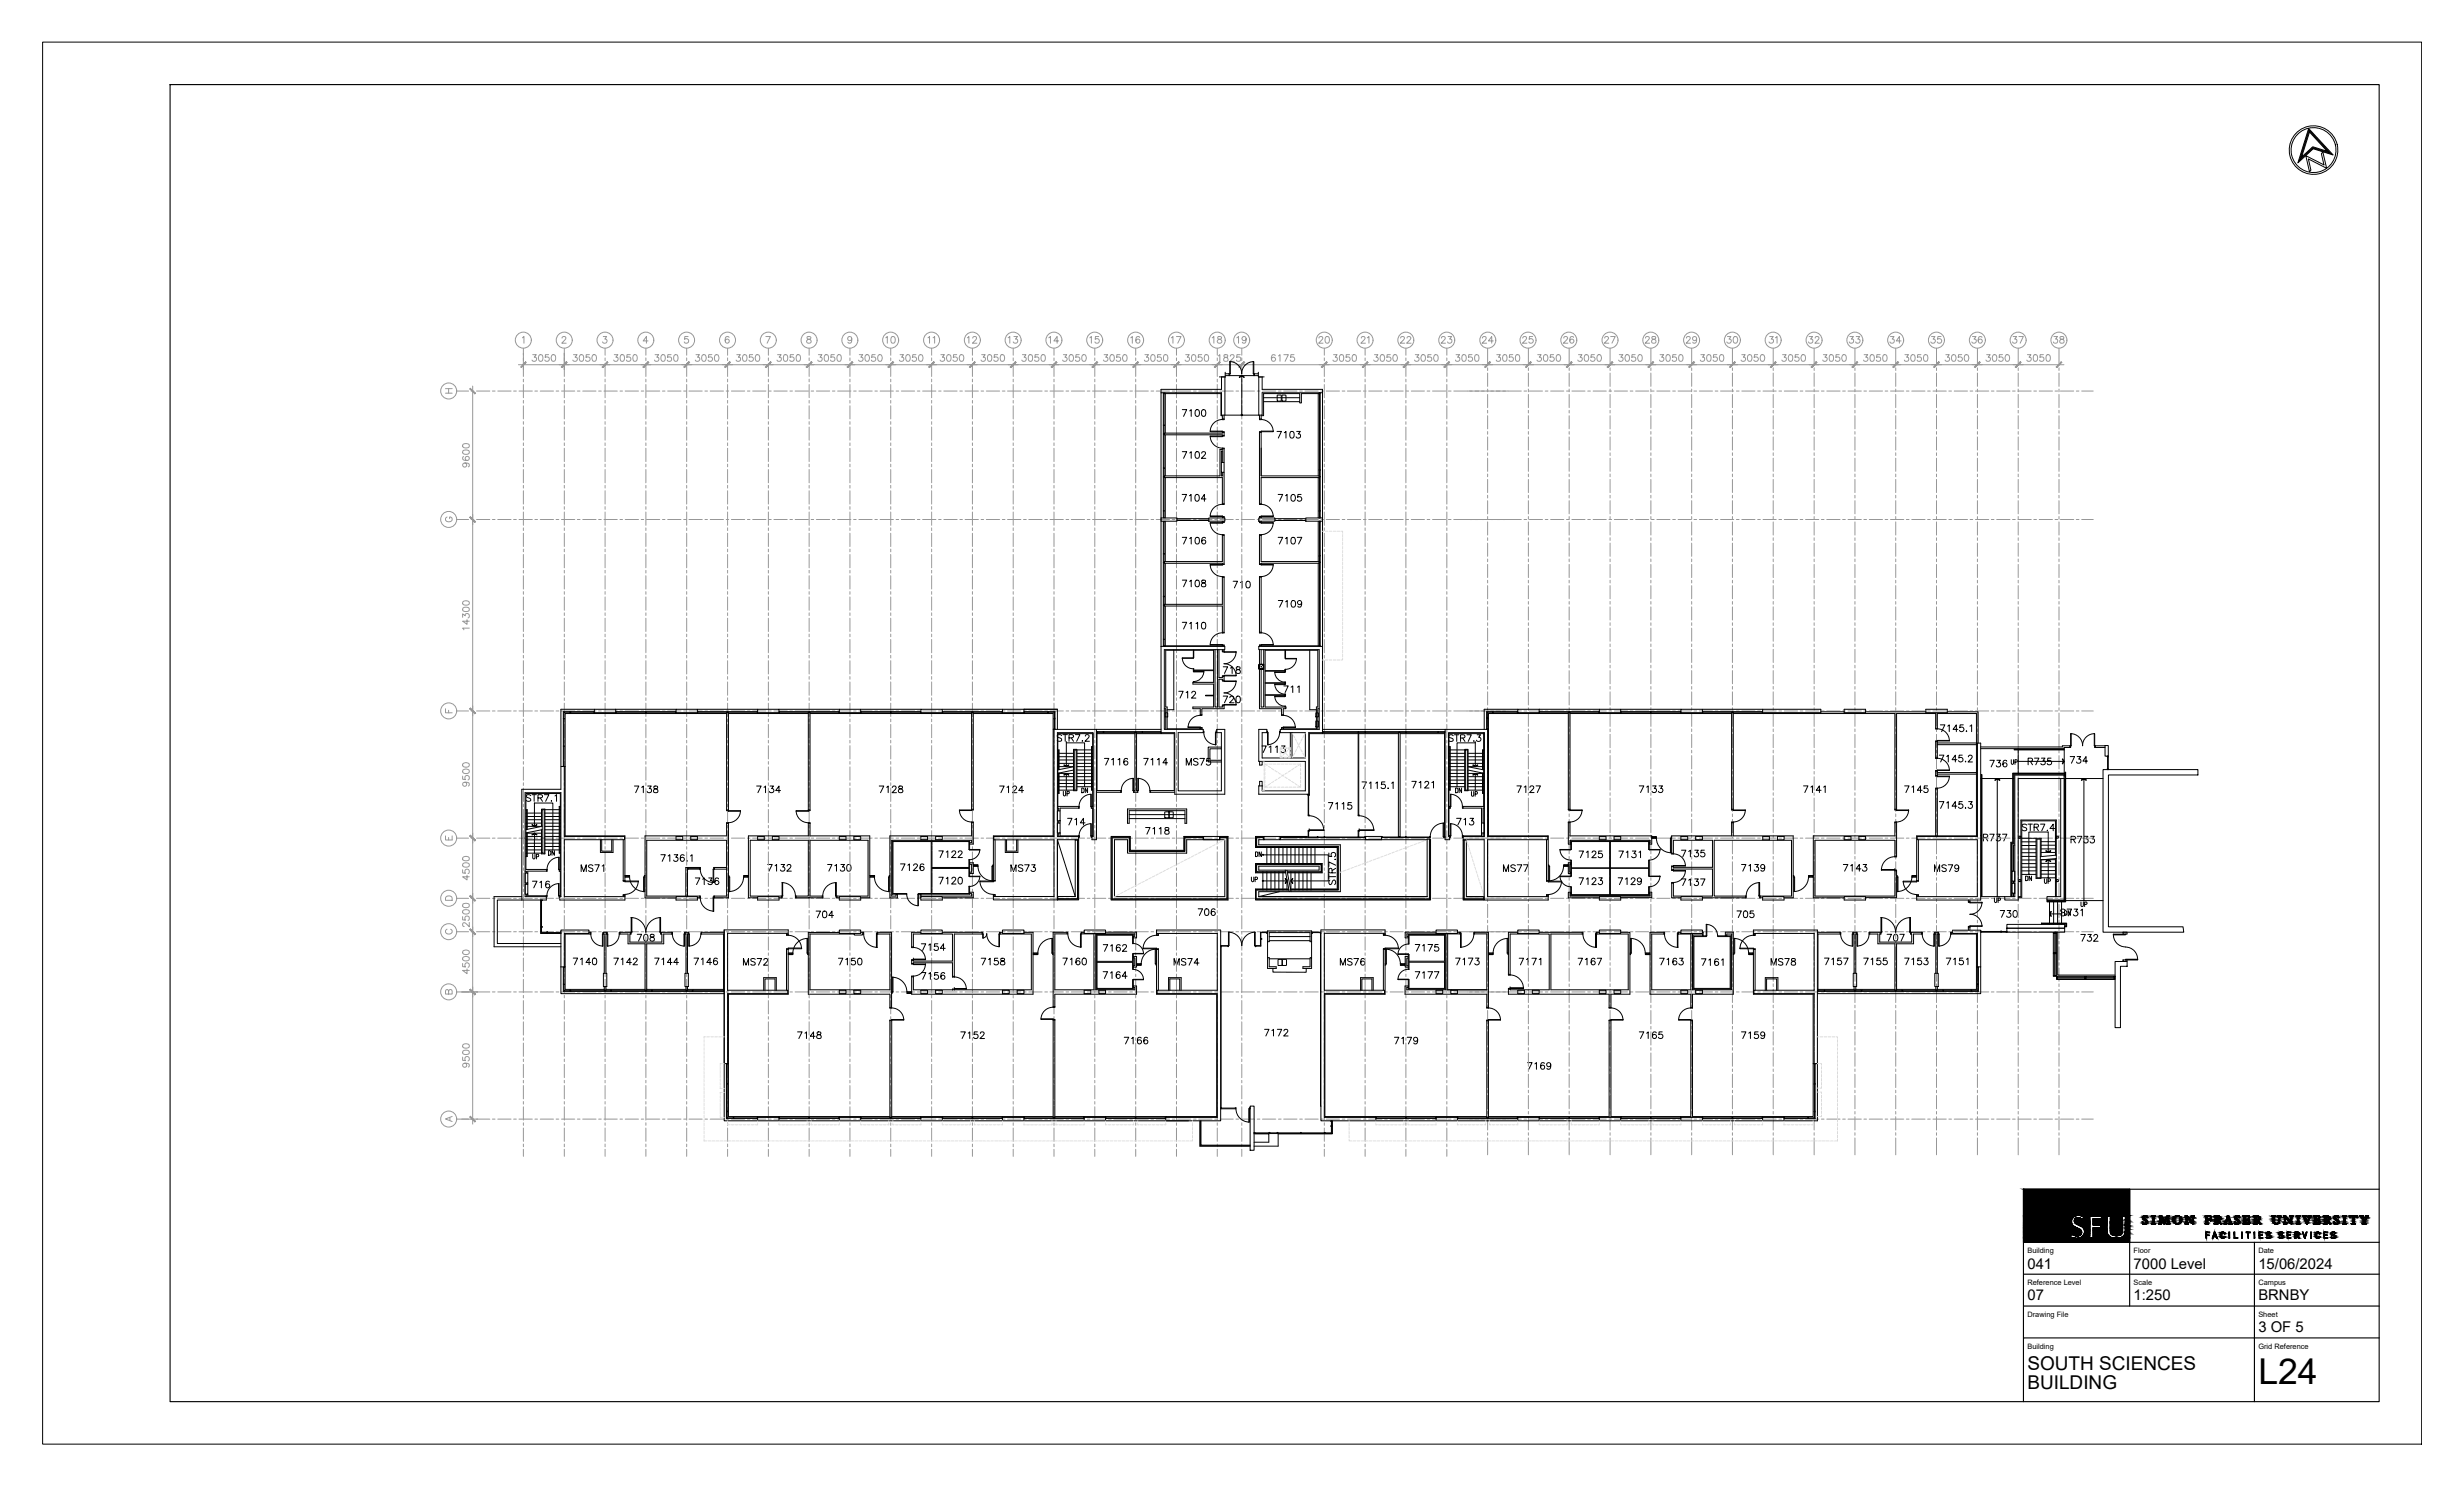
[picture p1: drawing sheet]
<svg xmlns="http://www.w3.org/2000/svg" width="737mm" height="444mm" viewBox="0 0 737 444" stroke-linecap="round" stroke-linejoin="round" font-family="sans-serif">
<defs><g id="words">
<text font-size="10.6" x="675.1" y="413.7">L24</text>
<g font-size="5.7">
<text x="606.1" y="409.5">SOUTH SCIENCES</text>
<text x="606.1" y="415.1">BUILDING</text>
</g>
<g font-size="4.4">
<text x="606.1" y="379.2">041</text>
<text x="637.8" y="379.2">7000 Level</text>
<text x="675.1" y="379.2">15/06/2024</text>
<text x="606.1" y="388.7">07</text>
<text x="637.8" y="388.7">1:250</text>
<text x="675.1" y="388.7">BRNBY</text>
<text x="675.1" y="398.1">3 OF 5</text>
</g>
<g font-size="2.2">
<text x="606.1" y="374.5">Building</text>
<text x="637.8" y="374.5">Floor</text>
<text x="675.1" y="374.5">Date</text>
<text x="606.1" y="384.1">Reference Level</text>
<text x="637.8" y="384.1">Scale</text>
<text x="675.1" y="384.1">Campus</text>
<text x="606.1" y="393.6">Drawing File</text>
<text x="675.1" y="393.6">Sheet</text>
<text x="606.1" y="403.1">Building</text>
<text x="675.1" y="403.1">Grid Reference</text>
</g>
</g></defs>
<!-- layer: FP041_7 Data|RM$TXT -->
<g fill="none" stroke="#000" stroke-width=".3">
<path d="M353.4 122.4h1.4l-1 2.1M353.4 135h1.4l-1 2M355.6 122.8l.5-.4v2.1M355.6 135.4l.5-.4v2M357.5 122.6a.59 .59 0 0 1 1 .2l.1 .5a.91 .91 0 0 1-.6 1.2h-.2a1.29 1.29 0 0 1-.3-1.9zM357.5 135.1a.64 .64 0 0 1 1 .3l.1 .5a.85 .85 0 0 1-.8 1.1 1.28 1.28 0 0 1-.3-1.9zM359.2 135.5l.4-.5 .6 .1 .2 .3-.3 .7-.9 .9h1.3M359.5 122.6a.59 .59 0 0 1 .9 .2l.1 .5a.91 .91 0 0 1-.6 1.2h-.2a1.29 1.29 0 0 1-.2-1.9zM381.8 129h1.3l-1 2M383.9 129.3l.5-.3v2M385.8 129a.68 .68 0 0 1 1 .3l.1 .5a.85 .85 0 0 1-.8 1.2 1.33 1.33 0 0 1-.3-2zM387.6 129h1.1l-.6 .7a.66 .66 0 0 1 .7 .6 .66 .66 0 0 1-.6 .7 .66 .66 0 0 1-.7-.4"/>
<path d="M353.4 147.8h1.3l-.9 2M355.6 148.2l.5-.4v2M357.5 147.9a.63 .63 0 0 1 .9 .3l.1 .5a.91 .91 0 0 1-.5 1.1h-.2a1.34 1.34 0 0 1-.3-1.9zM360.5 149.2h-1.4l.9-1.4v2M382.1 147.8h1.4l-1 2M384.3 148.2l.5-.4v2M386.2 147.9a.59 .59 0 0 1 .9 .3l.2 .5a.9 .9 0 0 1-.8 1.1l-.5-.3-.1-.6zM389 147.8h-1l-.1 .9a.72 .72 0 0 1 1.1-.1 .72 .72 0 0 1-.1 1.1 .72 .72 0 0 1-1.1-.2M353.4 160.6h1.4l-1 2M353.4 173.4h1.4l-1 2M355.6 161l.5-.4v2M355.6 173.8l.5-.4v2"/>
<path d="M357.5 160.7a.64 .64 0 0 1 1 .3l.1 .5a.85 .85 0 0 1-.8 1.1 1.28 1.28 0 0 1-.3-1.9zM357.5 173.5a.64 .64 0 0 1 1 .3l.1 .5a.85 .85 0 0 1-.8 1.1 1.28 1.28 0 0 1-.3-1.9zM359.3 173.5v.6l.9 .3 .3 .4a.66 .66 0 0 1-.7 .6 .66 .66 0 0 1-.6-.6l1.2-.9-.1-.4zM360.4 160.9l-.4-.3a1.04 1.04 0 0 0-.8 1 1.04 1.04 0 0 0 .7 1 .63 .63 0 0 0 .6-.6 .63 .63 0 0 0-.6-.6 .63 .63 0 0 0-.7 .5M368.6 173.8h1.4l-1 1.9M370.8 174.1l.5-.3v1.9M372.7 173.8a.68 .68 0 0 1 1 .3l.1 .5a.85 .85 0 0 1-.8 1.1 1.33 1.33 0 0 1-.3-1.9zM382.1 160.6h1.4l-1 2M382.1 179.5h1.4l-1 2M384.3 161l.5-.4v2M384.3 179.9l.5-.4v2M386.2 160.7a.64 .64 0 0 1 .9 .3l.2 .5a.9 .9 0 0 1-.8 1.1 1.25 1.25 0 0 1-.3-1.9z"/>
<path d="M386.2 179.6l.3-.1a1.03 1.03 0 0 1 .8 1 1.03 1.03 0 0 1-.8 1 1.25 1.25 0 0 1-.3-1.9zM387.8 160.6h1.4l-1 2M353.4 186h1.4l-1 2M355.6 186.4l.5-.4v2M357.5 186.4l.5-.4v2M359.5 186.1a.64 .64 0 0 1 .9 .3l.1 .5a.85 .85 0 0 1-.8 1.1 1.28 1.28 0 0 1-.2-1.9zM365.7 199.3h1.3l-.9 2M367.8 199.7l.5-.4v2M369.7 199.4v.6l.8 .3 .3 .4a.66 .66 0 0 1-.7 .6 .66 .66 0 0 1-.6-.6l.2-.4 1-.5-.1-.4zM389.1 180.1a.63 .63 0 0 1-.8 .6 .63 .63 0 0 1-.3-.9 .63 .63 0 0 1 1 0l.1 .3a.99 .99 0 0 1-.7 1.4l-.4-.3M317.4 219.9l-.5-.3-.7 .1-.1 .6 1.1 .4 .2 .6-.5 .3-.8-.3M317.8 219.6h1.3"/>
<path d="M318.4 219.6v2M321.5 219.6h1.3l-.9 2M352.4 206.6h1.3l-.9 2.1M354.6 207l.4-.4v2.1M356.3 207.2l.4-.6h.3l.4 .4-.3 .7-.9 1h1.3M365.7 208.1h1.3l-.9 2M367.7 208.5l.3-.4h.4l.4 .4-.3 .6-.9 1h1.3M369.7 208.2a.68 .68 0 0 1 1 .3l.1 .4a.85 .85 0 0 1-.8 1.2 1.33 1.33 0 0 1-.3-1.9zM383.8 205h1.3l-.9 2M386 205.4l.5-.4v2M387.9 205.4l.5-.4v2M434.4 219.9l-.4-.3-.9 .3 .2 .5 1.1 .7v.3l-.4 .2-.9-.2"/>
<path d="M434.8 219.6h1.3M435.5 219.6v2M438.5 219.6h1.3l-.9 2M441.6 219.6h1l-.6 .8a.66 .66 0 0 1 .5 1.1 .66 .66 0 0 1-1.1-.3M580.1 216.7h1.3l-1 2M582.3 217.1l.4-.4v2M585.3 218h-1.4l.9-1.3v2M586.9 216.7h-.9l-.1 .9a.72 .72 0 0 1 1-.1 .72 .72 0 0 1-.1 1.1 .72 .72 0 0 1-1-.3M587.8 218.6h.2zM588.9 217.1l.5-.4v2M158.7 237.8l-.5-.3-.9 .3 .1 .4 1.3 .8v.3l-.5 .2-.9-.2M159 237.5h1.4"/>
<path d="M159.7 237.5v2M160.8 238.5l1.2-.1 .2-.3-.1-.3-1.3-.3v2M161.5 238.5l.7 1M162.7 237.5h1.4l-1 2M164.8 239.5h.1zM165.9 237.9l.5-.4v2M189.7 235h1.3l-1 2M191.8 235.3l.5-.3v2M193.6 235h1.1l-.6 .7a.66 .66 0 0 1 .7 .6 .66 .66 0 0 1-.6 .7 .66 .66 0 0 1-.7-.4M195.5 235v.6l.9 .3 .3 .4a.66 .66 0 0 1-.7 .7 .66 .66 0 0 1-.6-.7l.2-.4 1-.5-.1-.4zM226.2 235h1.3l-.9 2M228.4 235.3l.5-.3v2"/>
<path d="M230.2 235h1l-.5 .7a.66 .66 0 0 1 .5 1.1 .66 .66 0 0 1-1.2-.2M233.3 236.3h-1.4l1-1.3v2M262.8 235h1.4l-1 2M265 235.3l.5-.3v2M266.7 235.4l.3-.4h.5l.4 .6-1.2 1.4h1.3M268.8 235v.6a.81 .81 0 0 1 .9 .3 .81 .81 0 0 1 0 1l-1.1-.1v-.7l1.2-.7-.1-.4zM298.8 235h1.4l-1 2M301 235.3l.5-.3v2M302.8 235.4l.1-.4h.6l.4 .6-1.3 1.4h1.4M306 236.3h-1.5l1-1.3v2M319.6 220.6l1.1-.2 .2-.4-.5-.4h-.8v2M320.3 220.6l.6 1"/>
<path d="M323.5 221.5h.2zM324.4 220.1l.2-.4 .6-.1 .4 .6-1.2 1.4h1.3M330.2 226.7h1.3l-1 2M332.3 227.1l.5-.4v2M334.2 227.1l.5-.4v2M337.1 227l-.1-.2a.68 .68 0 0 0-1 .3v1.3a.62 .62 0 0 0 1 .1 .62 .62 0 0 0-.2-1 .62 .62 0 0 0-.8 .5M341.9 226.7h1.3l-.9 2M344.1 227.1l.5-.4v2M346 227.1l.5-.4v2M349 228h-1.4l1-1.3v2M354.6 228.7v-2l.8 2 .8-2v2M358.1 227a.76 .76 0 0 0-.7-.3 .76 .76 0 0 0-.6 .5l1.1 .7 .2 .5a.87 .87 0 0 1-1.3 0"/>
<path d="M358.7 226.7h1.3l-.9 2M361.7 226.7h-.9l-.1 .9a.71 .71 0 0 1 1.1 0 .71 .71 0 0 1-.2 1.1 .71 .71 0 0 1-1-.3M377.2 223h1.3l-.9 2M379.4 223.4l.5-.4v2M381.3 223.4l.5-.4v2M383.1 223h1.1l-.6 .7a.66 .66 0 0 1 .6 .6 .66 .66 0 0 1-.5 .7 .66 .66 0 0 1-.8-.4M397.1 239.9h1.3l-.9 2M404 239.9h-1l-.1 .9a.7 .7 0 0 1 1.1-.1 .7 .7 0 0 1-.1 1.1 .7 .7 0 0 1-1.1-.3M407.2 233.7h1.3l-1 2M409.4 234.1l.4-.4v2M411.3 234.1l.4-.4v2M414 233.7h-1v.9a.7 .7 0 0 1 1 0 .7 .7 0 0 1-.1 1 .7 .7 0 0 1-1-.3"/>
<path d="M414.9 235.6h.2zM416 234.1l.5-.4v2M422.1 233.6h1.3l-1 2M424.2 233.9l.5-.3v2M426 234l.1-.3 .6-.1 .4 .6-1.2 1.4h1.3M428 233.9l.5-.3v2M436.6 220.6l1.2-.1 .1-.3-.1-.5-1.2-.1v2M437.3 220.6l.6 1M440.6 221.5v.1zM453.5 234.9h1.3l-.9 2M455.6 235.3l.5-.4v2M457.4 235.4l.4-.5 .5 .1 .2 .3-.1 .4-1.1 1.2h1.3"/>
<path d="M459.2 234.9h1.3l-.9 2M490.1 234.9h1.3l-1 2M492.3 235.3l.4-.4v2M494.1 234.9h1l-.6 .8a.66 .66 0 0 1 .5 1.1 .66 .66 0 0 1-1.1-.3M496 234.9h1l-.6 .8a.66 .66 0 0 1 .5 1.1 .66 .66 0 0 1-1.1-.3M539.2 234.9h1.3l-1 2M541.4 235.3l.4-.4v2M544.4 236.2h-1.4l.9-1.3v2M545.2 235.3l.4-.4v2M569.4 234.9h1.3l-.9 2M571.6 235.3l.5-.4v2M574.6 236.2h-1.4l.9-1.3v2"/>
<path d="M576.2 234.9h-.9l-.1 .9a.7 .7 0 0 1 1-.1 .7 .7 0 0 1-.1 1.1 .7 .7 0 0 1-1-.3M579.8 225.7h1.3l-1 2.1M579.8 239.6h1.3l-1 2.1M582 226.1l.4-.4v2.1M585 227.1h-1.4l.9-1.4v2.1M586.6 225.7h-.9l-.1 .9a.71 .71 0 0 1 1.1 .1 .71 .71 0 0 1-.2 1 .71 .71 0 0 1-1-.3M586.6 239.6h-.9l-.1 .9a.71 .71 0 0 1 1.1 0 .71 .71 0 0 1-.2 1.1 .71 .71 0 0 1-1-.3M587.5 227.6h.2zM588.4 226.2l.4-.5h.4l.4 .4-.3 .7-1 1h1.4M588.5 239.6h1.1l-.6 .8a.67 .67 0 0 1 .5 1.1 .67 .67 0 0 1-1.2-.2M594.9 227.3h1.3l-1 1.9M596.9 227.3h1.1l-.5 .7a.66 .66 0 0 1 .4 1.1 .66 .66 0 0 1-1.1-.2"/>
<path d="M599.9 227.6l-.4-.3a1.04 1.04 0 0 0-.7 .9 1.04 1.04 0 0 0 .6 1 .62 .62 0 0 0 .6-.6 .62 .62 0 0 0-.6-.6 .62 .62 0 0 0-.6 .6M606.3 227.6l1.1-.1 .2-.3-.2-.5-1.1-.1v2M607 227.6l.6 1M608.2 226.6h1.3l-.9 2M610.3 226.6h1l-.6 .8a.66 .66 0 0 1 .7 .6 .66 .66 0 0 1-.5 .7 .66 .66 0 0 1-.8-.5M613.2 226.6h-1l-.1 .9a.7 .7 0 0 1 1.1-.1 .7 .7 0 0 1-.2 1.1 .7 .7 0 0 1-1-.3M618.9 226.2h1.3l-.9 1.9M620.9 226.2h1.1l-.6 .7a.66 .66 0 0 1 .7 .6 .66 .66 0 0 1-.6 .7 .66 .66 0 0 1-.7-.4M624.1 227.5h-1.4l.9-1.3v1.9M177.2 258.8a.72 .72 0 0 0-.7-.3 .72 .72 0 0 0-.6 .5l1.2 .6 .1 .6a.84 .84 0 0 1-1.3 0M177.8 258.5h1.4l-1 2M180 258.9l.5-.4v2"/>
<path d="M197.6 255.5h1.3l-.9 2M199.7 255.9l.5-.4v2M201.5 255.5h1.1l-.6 .8a.66 .66 0 0 1 .7 .6 .66 .66 0 0 1-.6 .7 .66 .66 0 0 1-.7-.5M204.5 255.7l-.1-.1a.68 .68 0 0 0-.9 .3v1.3a.62 .62 0 0 0 .9 .1 .62 .62 0 0 0-.2-1 .62 .62 0 0 0-.8 .5M205.4 257.3v.2zM206.4 255.9l.5-.4v2M229.5 258.4h1.3l-.9 2M231.7 258.8l.5-.4v2M233.5 258.4h1l-.5 .8a.66 .66 0 0 1 .5 1.1 .66 .66 0 0 1-1.2-.3M235.3 258.9l.2-.4 .6-.1 .3 .6-1.2 1.4h1.4M247.4 258.4h1.3l-.9 2M249.6 258.8l.5-.4v2"/>
<path d="M251.4 258.4h1l-.6 .8a.66 .66 0 0 1 .7 .6 .66 .66 0 0 1-.5 .7 .66 .66 0 0 1-.8-.5M253.4 258.5a.68 .68 0 0 1 .9 .3l.1 .5a.85 .85 0 0 1-.7 1.1 1.33 1.33 0 0 1-.3-1.9zM269.2 258.2h1.4l-1 2M271.4 258.6l.5-.4v2M273.1 258.7l.4-.5 .6 .1 .2 .3-.3 .7-1 .9h1.4M276.2 258.5l-.1-.2a.64 .64 0 0 0-1 .3v1.3a.62 .62 0 0 0 1 .1 .62 .62 0 0 0-.2-.9 .62 .62 0 0 0-.9 .5M280.7 254.4h1.3l-.9 1.9M282.9 254.7l.4-.3v1.9M284.6 254.8l.3-.4h.6l.2 .3-.1 .4-1.1 1.2h1.3M286.5 254.8l.4-.4h.5l.2 .3-.1 .4-1.1 1.2h1.3M305.8 258.8l-.5-.3-.9 .3 .1 .4 1.3 .7v.3l-.5 .3-.9-.3M306.3 258.5h1.4l-1 2"/>
<path d="M308.4 258.5h1.1l-.6 .8a.66 .66 0 0 1 .5 1 .66 .66 0 0 1-1.2-.2M319.2 244.6h1.3l-1 2M321.3 245l.5-.4v2M324.4 246h-1.4l.9-1.4v2M342.5 247.4h1.3l-.9 2M344.6 247.7l.5-.3v2M346.5 247.7l.5-.3v2M348.4 247.5v.5l.8 .3 .3 .4a.66 .66 0 0 1-.7 .7 .66 .66 0 0 1-.6-.7l.2-.4 1-.5-.1-.3zM397.3 255v1h.8a.7 .7 0 0 1 0-1 .7 .7 0 0 1 1.1 .1 .7 .7 0 0 1-.3 1M399.2 256.8v.2zM399.3 258.6l-2-.9v1.3M399.3 240.3l.5-.4v2"/>
<path d="M399.3 259.6l-1.1 .6M401.2 240.3l.5-.4v2M435.4 244.6h1.4l-1 2M437.6 245l.5-.4v2M439.5 244.6h1l-.6 .8a.66 .66 0 0 1 .5 1.1 .66 .66 0 0 1-1.1-.3M453 258.8l-.2-.2a.71 .71 0 0 0-1.1 .4l1.1 .6 .2 .3-.2 .5a.85 .85 0 0 1-1.1-.2M453.6 258.5h1.3l-1 2M455.5 258.5h1.3l-1 2M472.1 254.4h1.3l-1 2M474.2 254.8l.5-.4v2M476 254.9l.1-.4 .6-.1 .4 .6-1.2 1.4h1.3M478.9 254.4h-1v.8a.7 .7 0 0 1 1 0 .7 .7 0 0 1-.1 1.1 .7 .7 0 0 1-1-.3"/>
<path d="M484 254.4h1.3l-1 2M486.2 254.8l.4-.4v2M488 254.4h1l-.6 .8a.68 .68 0 0 1 .7 .6 .68 .68 0 0 1-.6 .7 .68 .68 0 0 1-.7-.5M490 254.8l.4-.4v2M502.7 254.1h1.3l-1 2M504.8 254.5l.5-.4v2M506.6 254.1h1.1l-.6 .8a.66 .66 0 0 1 .7 .6 .66 .66 0 0 1-.6 .7 .66 .66 0 0 1-.7-.5M509.5 254.1h-.9l-.1 .9a.7 .7 0 0 1 1 0 .7 .7 0 0 1-.1 1 .7 .7 0 0 1-1-.3M520.6 258.4h1.3l-.9 2M522.8 258.8l.5-.4v2M524.6 258.4h1.1l-.6 .8a.66 .66 0 0 1 .5 1 .66 .66 0 0 1-1.2-.2M527.6 259.1a.62 .62 0 0 1-.9 .5 .62 .62 0 0 1-.2-1 .62 .62 0 0 1 1 .1l.1 .4a.92 .92 0 0 1-.8 1.3l-.4-.3"/>
<path d="M551.1 258.4h1.3l-1 2M553.3 258.8l.4-.4v2M556.3 259.7h-1.4l.9-1.3v2M557 258.4h1l-.6 .8a.66 .66 0 0 1 .5 1 .66 .66 0 0 1-1.1-.2M581.8 258.8a.72 .72 0 0 0-.7-.3 .72 .72 0 0 0-.6 .5l1.2 .6 .1 .6a.84 .84 0 0 1-1.3 0M582 240l.4-.4v2.1M582.4 258.5h1.3l-.9 2M585 241h-1.4l.9-1.4v2.1M585.6 259.2a.62 .62 0 0 1-.9 .5 .62 .62 0 0 1-.2-1 .62 .62 0 0 1 1 .1l.1 .4a.94 .94 0 0 1-.8 1.3l-.4-.3M587.5 241.5h.2zM592.9 250.3l1.2-.1v-.6l-1.2-.2v2M593.6 250.3l.6 1.1"/>
<path d="M594.8 249.4h1.3l-.9 2M596.9 249.4h1.1l-.6 .7a.67 .67 0 0 1 .5 1.1 .67 .67 0 0 1-1.2-.2M598.6 249.4h1.3l-.9 2M605.9 246.6l-.5-.2-.9 .2 .2 .5 1.2 .7v.2l-.5 .3-.9-.3M606.3 246.4h1.3M606.9 246.4v1.9M608.1 247.3l1.1-.1 .1-.7-1.2-.1v1.9M608.7 247.3l.7 1M610 246.4h1.3l-.9 1.9M612 248.3h.1zM614.3 247.7h-1.5l1-1.3v1.9M619.1 250.9l1.2-.1 .1-.6-1.3-.2v2"/>
<path d="M619.8 250.9l.6 1.1M621 250h1.3l-.9 2M623.1 250h1.1l-.6 .8a.66 .66 0 0 1 .6 .6 .66 .66 0 0 1-.5 .7 .66 .66 0 0 1-.8-.5M625 250h1.1l-.6 .8a.66 .66 0 0 1 .6 .6 .66 .66 0 0 1-.5 .7 .66 .66 0 0 1-.8-.5M159.2 263.4h1.3l-.9 2M161.4 263.8l.4-.4v2M164.3 263.7l-.2-.2a.64 .64 0 0 0-.9 .3v1.3a.62 .62 0 0 0 1 .1 .62 .62 0 0 0-.2-1 .62 .62 0 0 0-.9 .5M173.7 260.5v-2l.8 2 .8-2v2M190.5 279.3h1.3l-.9 2M192.7 279.4a.59 .59 0 0 1 .9 .3l.1 .5a.91 .91 0 0 1-.5 1.1h-.2a1.29 1.29 0 0 1-.3-1.9zM194.5 279.4v.6l.6 .2a.58 .58 0 0 1 .5 .5 .58 .58 0 0 1-.4 .6l-.7-.1-.2-.3a1.03 1.03 0 0 1 1.2-.9v-.4a.72 .72 0 0 0-1-.2zM207.9 262.4h1.3l-1 2"/>
<path d="M210.1 262.8l.4-.4v2M211.9 262.4h1l-.6 .8a.66 .66 0 0 1 .5 1.1 .66 .66 0 0 1-1.1-.3M214.8 262.7l-.1-.2a.64 .64 0 0 0-.9 .3 .97 .97 0 0 0 .5 1.6 .62 .62 0 0 0 .6-.6 .62 .62 0 0 0-.6-.6 .62 .62 0 0 0-.6 .6M244 272.3h1.3l-1 2M246.1 272.4a.68 .68 0 0 1 1 .3l.1 .5a.85 .85 0 0 1-.8 1.1 1.33 1.33 0 0 1-.3-1.9zM249.2 273.7h-1.4l.9-1.4v2M280.7 262.2h1.3l-.9 2.1M282.9 262.6l.4-.4v2.1M284.6 262.7l.3-.5h.4l.4 .4-.3 .7-.9 1h1.3M286.7 262.4a.59 .59 0 0 1 .9 .2l.1 .5a.91 .91 0 0 1-.6 1.2h-.2a1.29 1.29 0 0 1-.2-1.9zM302.2 260.5v-2l.8 2 .7-2v2M358.2 271.7h1.3l-.9 2"/>
<path d="M360.3 271.8a.68 .68 0 0 1 1 .2l.1 .5a.85 .85 0 0 1-.8 1.2 1.33 1.33 0 0 1-.3-1.9zM363.2 272l-.1-.2a.68 .68 0 0 0-.9 .2 1.17 1.17 0 0 0 .4 1.7 .62 .62 0 0 0 .7-.6 .62 .62 0 0 0-.6-.7 .62 .62 0 0 0-.6 .6M397.3 262.1h2M397.3 261.4v1.3M397.6 263.1l-.2 .2a.71 .71 0 0 0 .4 1.1l.6-1.1 .3-.2 .5 .2a.85 .85 0 0 1-.2 1.1M398.2 260.9l-.1-1.1-.3-.2h-.3l-.2 1.3h2M449.5 260.5v-2l.7 2 .8-2v2M472.1 262.4h1.3l-1 2M474.2 262.8l.5-.4v2M476 262.9l.3-.5h.4l.4 .4-.3 .7-.9 .9h1.3M477.9 262.4h1.1l-.6 .8a.67 .67 0 0 1 .6 1 .67 .67 0 0 1-1.2-.2M483.7 262.4h1.4l-1 2"/>
<path d="M485.9 262.8l.5-.4v2M487.6 262.9l.4-.5h.4l.4 .4-.3 .7-.9 .9h1.3M490.7 263.1a.62 .62 0 0 1-.9 .5 .62 .62 0 0 1-.2-1 .62 .62 0 0 1 1 .1l.1 .4a.94 .94 0 0 1-.8 1.3l-.4-.3M502.7 262.7h1.3l-1 2M504.8 263.1l.5-.4v2M506.6 262.7h1.1l-.6 .8a.66 .66 0 0 1 .7 .6 .66 .66 0 0 1-.6 .7 .66 .66 0 0 1-.7-.5M508.4 262.7h1.3l-.9 2M519.3 272.3h1.3l-1 2M521.4 272.4a.68 .68 0 0 1 1 .3l.1 .4a.85 .85 0 0 1-.8 1.2 1.33 1.33 0 0 1-.3-1.9zM524.2 272.3h-1v.8a.7 .7 0 0 1 1 0 .7 .7 0 0 1-.1 1.1 .7 .7 0 0 1-1-.3M564.1 279.3h1.3l-.9 2M566.3 279.4a.59 .59 0 0 1 1 .3l.1 .5a.91 .91 0 0 1-.6 1.1h-.2a1.29 1.29 0 0 1-.3-1.9z"/>
<path d="M567.9 279.3h1.4l-1 2M578.3 260.5v-2l.8 2 .7-2v2M598 272.2h1.3l-1 2M600 272.2h1.1l-.6 .7a.67 .67 0 0 1 .5 1.1 .67 .67 0 0 1-1.1-.2M602.1 272.3a.59 .59 0 0 1 .9 .3l.1 .5a.91 .91 0 0 1-.6 1.1h-.2a1.29 1.29 0 0 1-.2-1.9zM617.4 272l-.2-.1a.71 .71 0 0 0-1.2 .4l1.2 .6 .2 .3-.2 .5a.85 .85 0 0 1-1.2-.2M617.9 271.8h1.4l-1 2M620.1 271.8h1l-.6 .7a.67 .67 0 0 1 .5 1.1 .67 .67 0 0 1-1.2-.2M622 279.3h1.4l-1 2.1M622 272.1l.5-.3v2M624.2 279.3h1l-.6 .8a.67 .67 0 0 1 .5 1.1 .67 .67 0 0 1-1.1-.2M625.9 279.8l.4-.5h.4l.4 .4-.3 .7-.9 1h1.3"/>
<path d="M171.4 286.4h1.3l-1 2M173.5 286.8l.5-.4v2M176.6 287.7h-1.4l.9-1.3v2M177.3 286.5a.68 .68 0 0 1 1 .3l.1 .4a.85 .85 0 0 1-.8 1.2 1.33 1.33 0 0 1-.3-1.9zM183.5 286.4h1.4l-1 2M185.7 286.8l.5-.4v2M188.8 287.7h-1.5l1-1.3v2M189.4 286.9l.1-.4 .6-.1 .4 .5-1.3 1.5h1.4M195.7 286.4h1.3l-.9 2M197.9 286.8l.5-.4v2M200.9 287.7h-1.4l.9-1.3v2M202.8 287.7h-1.4l1-1.3v2"/>
<path d="M207.5 286.4h1.3l-.9 2M209.7 286.8l.4-.4v2M212.7 287.7h-1.4l1-1.3v2M214.4 286.7l-.1-.2a.64 .64 0 0 0-.9 .3 .97 .97 0 0 0 .6 1.6 .63 .63 0 0 0 .5-.7 .63 .63 0 0 0-.6-.6 .63 .63 0 0 0-.6 .6M222.3 288.5v-2l.7 2 .8-2v2M225.8 286.8l-.5-.3-.8 .3 .1 .5 1.1 .5-.1 .6-.7 .1-.4-.3M226.4 286.5h1.3l-1 2M228.3 287l.4-.5 .6 .1 .2 .3-.1 .4-1.1 1.2h1.3M250.7 286.4h1.3l-1 2M252.8 286.8l.5-.4v2M255.6 286.4h-1v.9a.7 .7 0 0 1 1 0 .7 .7 0 0 1-.1 1 .7 .7 0 0 1-1-.2M256.6 286.5a.68 .68 0 0 1 1 .3l.1 .5a.85 .85 0 0 1-.8 1.1 1.33 1.33 0 0 1-.3-1.9z"/>
<path d="M275.4 282.1h1.3l-.9 2M275.5 290.7h1.3l-1 2M277.6 282.5l.5-.4v2M277.7 291.1l.4-.4v2M280.4 282.1h-1l-.1 .9a.7 .7 0 0 1 1.1-.1 .7 .7 0 0 1-.1 1.1 .7 .7 0 0 1-1.1-.3M280.4 290.7h-1v.9a.7 .7 0 0 1 1 0 .7 .7 0 0 1-.1 1 .7 .7 0 0 1-1-.2M282.4 291l-.1-.2a.64 .64 0 0 0-1 .3 1.2 1.2 0 0 0 .6 1.6 .63 .63 0 0 0 .6-.5 .63 .63 0 0 0-.6-.7 .63 .63 0 0 0-.6 .6M282.6 283.5h-1.5l1-1.4v2M293.3 286.4h1.4l-1 2M295.5 286.8l.5-.4v2M298.3 286.4h-1v.9a.71 .71 0 0 1 1 0 .71 .71 0 0 1-.1 1.1 .71 .71 0 0 1-1.1-.3M299.3 286.5v.6l.8 .3 .3 .4a.68 .68 0 0 1-.7 .7 .68 .68 0 0 1-.7-.7l.3-.4 1-.5-.1-.4z"/>
<path d="M317.8 286.4h1.3l-1 2M320 286.8l.4-.4v2M322.8 286.7l-.1-.2a.64 .64 0 0 0-1 .3 1.2 1.2 0 0 0 .5 1.6 .63 .63 0 0 0 .7-.6 .63 .63 0 0 0-.6-.6 .63 .63 0 0 0-.7 .6M323.8 286.5a.59 .59 0 0 1 .9 .3l.1 .5a.91 .91 0 0 1-.6 1.1h-.2a1.29 1.29 0 0 1-.2-1.9zM329.8 290.5h1.3l-.9 2M329.8 282.4h1.3l-.9 2M332 290.8l.4-.3v2M332 282.8l.5-.4v2M334.8 290.8l-.1-.2a.64 .64 0 0 0-.9 .2 1.2 1.2 0 0 0 .5 1.7 .63 .63 0 0 0 .6-.6 .63 .63 0 0 0-.6-.7 .63 .63 0 0 0-.6 .6M334.9 282.7l-.4-.3a1.04 1.04 0 0 0-.8 .9 1.04 1.04 0 0 0 .7 1.1 .62 .62 0 0 0 .5-.7 .62 .62 0 0 0-.6-.6 .62 .62 0 0 0-.6 .6M335.6 282.8l.4-.4 .6 .1 .2 .3-.3 .6-1 1h1.3M336.9 291.8h-1.4l.9-1.3v2"/>
<path d="M351 288.5v-2l.7 2 .8-2v2M354.5 286.8l-.5-.3-.6 .1-.1 .6 1 .5 .2 .6-.5 .2-.8-.2M355.1 286.5h1.3l-.9 2M358.4 287.9h-1.4l.9-1.4v2M400.7 288.5v-2l.7 2 .8-2v2M404.2 286.8l-.5-.3-.9 .3 .3 .5 1.1 .6v.3l-.5 .3-.9-.3M404.7 286.5h1.4l-1 2M407.9 286.8l-.1-.2a.64 .64 0 0 0-.9 .3v1.3a.62 .62 0 0 0 1 .1 .62 .62 0 0 0-.3-1 .62 .62 0 0 0-.8 .5M423.1 290.5h1.3l-.9 2M423.1 282.3h1.3l-.9 2M425.3 290.8l.4-.3v2M425.3 282.7l.4-.4v2"/>
<path d="M426.9 290.5h1.3l-.9 2M426.9 282.3h1.3l-.9 2M428.8 290.5h1.3l-.9 2M429.9 282.3h-.9l-.1 .9a.72 .72 0 0 1 1.1-.1 .72 .72 0 0 1-.2 1.1 .72 .72 0 0 1-1-.3M435.1 286.4h1.4l-1 2M437.3 286.8l.5-.4v2M439 286.4h1.3l-1 2M441.1 286.4h1l-.6 .8a.68 .68 0 0 1 .6 1.1 .68 .68 0 0 1-1.2-.2M454.2 286.4h1.3l-1 2M456.3 286.8l.5-.4v2M458 286.4h1.3l-1 2M460.1 286.8l.5-.4v2"/>
<path d="M471.8 286.4h1.3l-1 2M473.9 286.8l.5-.4v2M476.8 286.7l-.1-.2a.68 .68 0 0 0-1 .3v1.3a.62 .62 0 0 0 1 .1 .62 .62 0 0 0-.2-.9 .62 .62 0 0 0-.8 .5M477.5 286.4h1.3l-.9 2M496.1 286.4h1.4l-1 2M498.3 286.8l.5-.4v2M501.2 286.7l-.1-.2a.64 .64 0 0 0-.9 .3v1.3a.62 .62 0 0 0 1 .1 .62 .62 0 0 0-.3-.9 .62 .62 0 0 0-.8 .5M502.1 286.4h1l-.6 .8a.67 .67 0 0 1 .7 .6 .67 .67 0 0 1-.6 .7 .67 .67 0 0 1-.7-.4M508.6 286.6h1.4l-1 2M510.8 287l.5-.4v2M513.7 286.9l-.1-.2a.64 .64 0 0 0-.9 .3v1.3a.62 .62 0 0 0 .9 .1 .62 .62 0 0 0-.2-.9 .62 .62 0 0 0-.8 .5M514.6 287l.5-.4v2"/>
<path d="M529.5 288.5v-2l.7 2 .8-2v2M533 286.8l-.5-.3-.7 .1-.1 .6 1.1 .5 .2 .6-.5 .2-.8-.2M533.6 286.5h1.3l-.9 2M535.6 286.6v.6l.9 .3 .3 .4a.66 .66 0 0 1-.7 .6 .66 .66 0 0 1-.6-.6l.2-.4 1-.5-.1-.4zM545.4 286.4h1.4l-1 2M547.6 286.8l.5-.4v2M550.4 286.4h-1l-.1 .8a.72 .72 0 0 1 1.1 0 .72 .72 0 0 1-.1 1.1 .72 .72 0 0 1-1.1-.3M551.1 286.4h1.4l-1 2M557.1 286.4h1.4l-1 2M559.4 286.8l.4-.4v2M562.1 286.4h-.9l-.1 .8a.71 .71 0 0 1 1.1 .1 .71 .71 0 0 1-.2 1 .71 .71 0 0 1-1-.3M564 286.4h-.9l-.1 .8a.71 .71 0 0 1 1.1 .1 .71 .71 0 0 1-.2 1 .71 .71 0 0 1-1-.3"/>
<path d="M569.4 286.4h1.3l-.9 2M571.5 286.8l.6-.4v2M574.3 286.4h-.9l-.1 .8a.7 .7 0 0 1 1 0 .7 .7 0 0 1-.1 1.1 .7 .7 0 0 1-1-.3M575.3 286.4h1l-.6 .8a.66 .66 0 0 1 .7 .6 .66 .66 0 0 1-.5 .7 .66 .66 0 0 1-.8-.5M581.8 286.4h1.4l-1 2M584 286.8l.5-.4v2M586.8 286.4h-.9l-.1 .8a.71 .71 0 0 1 1 .1 .71 .71 0 0 1-.1 1 .71 .71 0 0 1-1.1-.3M587.8 286.8l.5-.4v2M238.4 308.5h1.4l-1 1.9M240.6 308.8l.5-.3v1.9M243.7 309.8h-1.5l1-1.3v1.9M244.3 308.5v.6l.9 .3 .3 .4a.68 .68 0 0 1-.7 .7 .68 .68 0 0 1-.7-.7l.3-.4 1-.5-.1-.4z"/>
<path d="M287.2 308.5h1.4l-1 1.9M289.4 308.8l.5-.3v1.9M292.2 308.5h-.9l-.1 .8a.71 .71 0 0 1 1 0 .71 .71 0 0 1-.1 1.1 .71 .71 0 0 1-1.1-.3M293.1 308.9l.4-.4h.3l.4 .3-.3 .7-1 .9h1.4M336.1 310.1h1.3l-.9 2M338.3 310.4l.5-.3v2M341.2 310.3l-.2-.2a.64 .64 0 0 0-.9 .3v1.4a.62 .62 0 0 0 1 0 .62 .62 0 0 0-.2-.9 .62 .62 0 0 0-.9 .5M343.1 310.3l-.2-.2a.64 .64 0 0 0-.9 .3v1.4a.62 .62 0 0 0 1 0 .62 .62 0 0 0-.2-.9 .62 .62 0 0 0-.9 .5M378 307.7h1.3l-.9 2M380.2 308.1l.5-.4v2M381.8 307.7h1.4l-1 2M383.8 308.2l.4-.5 .6 .1 .2 .3-.1 .4-1.1 1.2h1.3"/>
<path d="M416.9 310.1h1.3l-1 2M419.1 310.4l.4-.3v2M420.7 310.1h1.3l-1 2M423.8 310.7a.62 .62 0 0 1-.9 .5 .62 .62 0 0 1-.2-1 .62 .62 0 0 1 1 .1l.1 .4a.94 .94 0 0 1-.8 1.4l-.3-.3M456.6 317.6h1.4l-1 2M458.9 318l.4-.4v2M461.7 317.9l-.1-.2a.64 .64 0 0 0-.9 .3 .97 .97 0 0 0 .5 1.6 .63 .63 0 0 0 .6-.6 .63 .63 0 0 0-.6-.6 .63 .63 0 0 0-.7 .6M463.6 318.3a.62 .62 0 0 1-.9 .5 .62 .62 0 0 1-.2-1 .62 .62 0 0 1 1 .1l.1 .4a.94 .94 0 0 1-.8 1.3l-.4-.3M490.1 308.5h1.3l-1 1.9M492.3 308.8l.4-.3v1.9M495.1 308.8l-.1-.3a.64 .64 0 0 0-.9 .3v1.3a.62 .62 0 0 0 1 .1 .62 .62 0 0 0-.3-.9 .62 .62 0 0 0-.8 .5M496.9 308.5h-.9l-.1 .8a.71 .71 0 0 1 1.1 0 .71 .71 0 0 1-.2 1.1 .71 .71 0 0 1-1-.3"/>
<path d="M520.6 308.5h1.3l-.9 1.9M522.8 308.8l.5-.3v1.9M525.6 308.5h-1l-.1 .8a.7 .7 0 0 1 1.1 0 .7 .7 0 0 1-.1 1 .7 .7 0 0 1-1.1-.2M527.6 309.1a.62 .62 0 0 1-.9 .5 .62 .62 0 0 1-.2-.9 .62 .62 0 0 1 1 .1l.1 .3a.92 .92 0 0 1-.8 1.3l-.4-.3"/>
</g>
<!-- layer: FP041_7|SGR -->
<g fill="none" stroke="#989898" stroke-width=".3">
<path d="M136.5 116.9h3.6M140.8 116.9h.8M142.5 116.9h3.9M147.2 116.9h.8M148.8 116.9h4M153.5 116.9h.8M155.2 116.9h3.9M156.5 104.1v2.1M156.5 107v.8M156.5 108.6v3.9M156.5 113.3v.8M156.5 114.9v4"/>
<path d="M156.5 119.7v.8M159.9 116.9h.8M161.5 116.9h4M166.2 116.9h.8M167.9 116.9h3.9M168.7 104.1v2.1M168.7 107v.8M168.7 108.6v3.9M168.7 113.3v.8M168.7 114.9v4M168.7 119.7v.8M172.6 116.9h.8"/>
<path d="M174.2 116.9h4M178.9 116.9h.8M180.6 116.9h3.9M180.9 104.1v2.1M180.9 107v.8M180.9 108.6v3.9M180.9 113.3v.8M180.9 114.9v4M180.9 119.7v.8M185.3 116.9h.8M186.9 116.9h4M191.7 116.9h.7"/>
<path d="M193.1 104.1v2.1M193.1 107v.8M193.1 108.6v3.9M193.1 113.3v.8M193.1 114.9v4M193.1 119.7v.8M193.3 116.9h3.9M198 116.9h.8M199.6 116.9h4M204.4 116.9h.7M205.3 104.1v2.1M205.3 107v.8"/>
<path d="M205.3 108.6v3.9M205.3 113.3v.8M205.3 114.9v4M205.3 119.7v.8M206 116.9h3.9M210.7 116.9h.8M212.3 116.9h4M217.1 116.9h.7M217.5 104.1v2.1M217.5 107v.8M217.5 108.6v3.9M217.5 113.3v.8"/>
<path d="M217.5 114.9v4M217.5 119.7v.8M218.7 116.9h3.9M223.4 116.9h.8M225 116.9h4M229.7 104.1v2.1M229.7 107v.8M229.7 108.6v3.9M229.7 113.3v.8M229.7 114.9v4M229.7 119.7v.8M229.8 116.9h.7"/>
<path d="M231.4 116.9h3.9M236.1 116.9h.8M237.7 116.9h4M241.9 104.1v2.1M241.9 107v.8M241.9 108.6v3.9M241.9 113.3v.8M241.9 114.9v4M241.9 119.7v.8M242.5 116.9h.7M244.1 116.9h3.9M248.8 116.9h.8"/>
<path d="M250.4 116.9h4M254.1 104.1v2.1M254.1 107v.8M254.1 108.6v3.9M254.1 113.3v.8M254.1 114.9v4M254.1 119.7v.8M255.2 116.9h.7M256.8 116.9h3.9M261.5 116.9h.8M263.1 116.9h4M266.3 104.1v2.1"/>
<path d="M266.3 107v.8M266.3 108.6v3.9M266.3 113.3v.8M266.3 114.9v4M266.3 119.7v.8M267.9 116.9h.7M269.5 116.9h3.9M274.2 116.9h.8M275.8 116.9h4M278.5 104.1v2.1M278.5 107v.8M278.5 108.6v3.9"/>
<path d="M278.5 113.3v.8M278.5 114.9v4M278.5 119.7v.8M280.6 116.9h.7M282.2 116.9h3.9M286.9 116.9h.8M288.5 116.9h4M290.7 104.1v2.1M290.7 107v.8M290.7 108.6v3.9M290.7 113.3v.8M290.7 114.9v4"/>
<path d="M290.7 119.7v.8M293.3 116.9h.7M294.9 116.9h3.9M299.6 116.9h.8M301.2 116.9h4M302.9 104.1v2.1M302.9 107v.8M302.9 108.6v3.9M302.9 113.3v.8M302.9 114.9v4M302.9 119.7v.8M306 116.9h.8"/>
<path d="M307.6 116.9h3.9M312.3 116.9h.8M313.9 116.9h4M315.1 104.1v2.1M315.1 107v.8M315.1 108.6v3.9M315.1 113.3v.8M315.1 114.9v4M315.1 119.7v.8M318.7 116.9h.8M320.3 116.9h3.9M325 116.9h.8"/>
<path d="M326.6 116.9h4M327.3 104.1v2.1M327.3 107v.8M327.3 108.6v3.9M327.3 113.3v.8M327.3 114.9v4M327.3 119.7v.8M331.4 116.9h.8M333 116.9h3.9M337.7 116.9h.8M339.3 116.9h4M339.5 104.1v2.1"/>
<path d="M339.5 107v.8M339.5 108.6v3.9M339.5 113.3v.8M339.5 114.9v4M339.5 119.7v.8M344.1 116.9h.8M345.7 116.9h3.9M350.4 116.9h.8M351.7 104.1v2.1M351.7 107v.8M351.7 108.6v3.9M351.7 113.3v.8"/>
<path d="M351.7 114.9v4M351.7 119.7v.8M352 116.9h4M356.8 116.9h.8M358.4 116.9h3.9M363.1 116.9h.8M363.9 104.1v2.1M363.9 107v.8M363.9 108.6v3.9M363.9 113.3v.8M363.9 114.9v4M363.9 119.7v.8"/>
<path d="M364.7 116.9h4M369.5 116.9h.8M371.1 116.9h3.9M371.2 104.1v2.1M371.2 107v.8M371.2 108.6v3.9M371.2 113.3v.8M371.2 114.9v4M371.2 119.7v.8M375.8 116.9h.8M377.4 116.9h4M382.2 116.9h.8"/>
<path d="M383.8 116.9h3.9M388.5 116.9h.8M390.1 116.9h4M394.9 116.9h.8M395.9 104.1v2.1M395.9 107v.8M395.9 108.6v3.9M395.9 113.3v.8M395.9 114.9v4M395.9 119.7v.8M396.5 116.9h3.9M401.2 116.9h.8"/>
<path d="M402.8 116.9h4M407.6 116.9h.8M408.1 104.1v2.1M408.1 107v.8M408.1 108.6v3.9M408.1 113.3v.8M408.1 114.9v4M408.1 119.7v.8M409.2 116.9h3.9M413.9 116.9h.8M415.5 116.9h4M420.3 116.9h.8"/>
<path d="M420.3 104.1v2.1M420.3 107v.8M420.3 108.6v3.9M420.3 113.3v.8M420.3 114.9v4M420.3 119.7v.8M421.9 116.9h3.9M426.6 116.9h.8M428.2 116.9h4M432.5 104.1v2.1M432.5 107v.8M432.5 108.6v3.9"/>
<path d="M432.5 113.3v.8M432.5 114.9v4M432.5 119.7v.8M433 116.9h.8M434.6 116.9h3.9M438.6 116.9h16.2M444.7 104.1v5M444.7 110v.8M444.7 111.5v4M444.7 116.3v.8M444.7 117.9v3.9M455.6 116.9h.8"/>
<path d="M456.9 104.1v5M456.9 110v.8M456.9 111.5v4M456.9 116.3v.8M456.9 117.9v3.9M457.2 116.9h3.9M461.9 116.9h.8M463.6 116.9h3.9M468.3 116.9h.8M469.1 104.1v5M469.1 110v.8M469.1 111.5v4"/>
<path d="M469.1 116.3v.8M469.1 117.9v3.9M469.9 116.9h3.9M474.6 116.9h.8M476.3 116.9h3.9M481 116.9h.8M481.3 104.1v5M481.3 110v.8M481.3 111.5v4M481.3 116.3v.8M481.3 117.9v3.9M482.6 116.9h3.9"/>
<path d="M487.3 116.9h.8M489 116.9h3.9M493.5 104.1v5M493.5 110v.8M493.5 111.5v4M493.5 116.3v.8M493.5 117.9v3.9M493.7 116.9h.8M495.3 116.9h3.9M500 116.9h.8M501.7 116.9h3.9M505.7 104.1v5"/>
<path d="M505.7 110v.8M505.7 111.5v4M505.7 116.3v.8M505.7 117.9v3.9M506.4 116.9h.8M508 116.9h3.9M512.7 116.9h.8M514.4 116.9h3.9M517.9 104.1v5M517.9 110v.8M517.9 111.5v4M517.9 116.3v.8"/>
<path d="M517.9 117.9v3.9M519.1 116.9h.8M520.7 116.9h3.9M525.4 116.9h.8M527.1 116.9h3.9M530.1 104.1v5M530.1 110v.8M530.1 111.5v4M530.1 116.3v.8M530.1 117.9v3.9M531.8 116.9h.8M533.4 116.9h4"/>
<path d="M538.1 116.9h.8M539.8 116.9h3.9M542.3 104.1v5M542.3 110v.8M542.3 111.5v4M542.3 116.3v.8M542.3 117.9v3.9M544.5 116.9h.8M546.1 116.9h4M550.8 116.9h.8M552.5 116.9h3.9M554.5 104.1v5"/>
<path d="M554.5 110v.8M554.5 111.5v4M554.5 116.3v.8M554.5 117.9v3.9M557.2 116.9h.8M558.8 116.9h4M563.5 116.9h.8M565.2 116.9h3.9M566.7 104.1v5M566.7 110v.8M566.7 111.5v4M566.7 116.3v.8"/>
<path d="M566.7 117.9v3.9M569.9 116.9h.8M571.5 116.9h4M576.2 116.9h.8M577.9 116.9h3.9M578.9 104.1v5M578.9 110v.8M578.9 111.5v4M578.9 116.3v.8M578.9 117.9v3.9M582.6 116.9h.8M584.2 116.9h4"/>
<path d="M588.9 116.9h.8M590.6 116.9h3.9M591.1 104.1v5M591.1 110v.8M591.1 111.5v4M591.1 116.3v.8M591.1 117.9v3.9M595.3 116.9h.8M596.9 116.9h4M601.6 116.9h.8M603.3 116.9h3.9M603.3 104.1v5"/>
<path d="M603.3 110v.8M603.3 111.5v4M603.3 116.3v.8M603.3 117.9v3.9M608 116.9h.8M609.6 116.9h4M614.3 116.9h.8M615.5 104.1v5M615.5 110v.8M615.5 111.5v4M615.5 116.3v.8M615.5 117.9v3.9"/>
<path d="M616 116.9h3.9M620.7 116.9h.8M622.3 116.9h3.5M156.5 121.3v3.9M156.5 126v.8M156.5 127.6v4M156.5 132.4v.8M156.5 134v4M156.5 138.7v.8M168.7 121.3v3.9M168.7 126v.8M168.7 127.6v4"/>
<path d="M168.7 132.4v.8M168.7 134v4M168.7 138.7v.8M180.9 121.3v3.9M180.9 126v.8M180.9 127.6v4M180.9 132.4v.8M180.9 134v4M180.9 138.7v.8M193.1 121.3v3.9M193.1 126v.8M193.1 127.6v4"/>
<path d="M193.1 132.4v.8M193.1 134v4M193.1 138.7v.8M205.3 121.3v3.9M205.3 126v.8M205.3 127.6v4M205.3 132.4v.8M205.3 134v4M205.3 138.7v.8M217.5 121.3v3.9M217.5 126v.8M217.5 127.6v4"/>
<path d="M217.5 132.4v.8M217.5 134v4M217.5 138.7v.8M229.7 121.3v3.9M229.7 126v.8M229.7 127.6v4M229.7 132.4v.8M229.7 134v4M229.7 138.7v.8M241.9 121.3v3.9M241.9 126v.8M241.9 127.6v4"/>
<path d="M241.9 132.4v.8M241.9 134v4M241.9 138.7v.8M254.1 121.3v3.9M254.1 126v.8M254.1 127.6v4M254.1 132.4v.8M254.1 134v4M254.1 138.7v.8M266.3 121.3v3.9M266.3 126v.8M266.3 127.6v4"/>
<path d="M266.3 132.4v.8M266.3 134v4M266.3 138.7v.8M278.5 121.3v3.9M278.5 126v.8M278.5 127.6v4M278.5 132.4v.8M278.5 134v4M278.5 138.7v.8M290.7 121.3v3.9M290.7 126v.8M290.7 127.6v4"/>
<path d="M290.7 132.4v.8M290.7 134v4M290.7 138.7v.8M302.9 121.3v3.9M302.9 126v.8M302.9 127.6v4M302.9 132.4v.8M302.9 134v4M302.9 138.7v.8M315.1 121.3v3.9M315.1 126v.8M315.1 127.6v4"/>
<path d="M315.1 132.4v.8M315.1 134v4M315.1 138.7v.8M327.3 121.3v3.9M327.3 126v.8M327.3 127.6v4M327.3 132.4v.8M327.3 134v4M327.3 138.7v.8M339.5 121.3v3.9M339.5 126v.8M339.5 127.6v4"/>
<path d="M339.5 132.4v.8M339.5 134v4M339.5 138.7v.8M351.7 121.3v3.9M351.7 126v.8M351.7 127.6v4M351.7 132.4v.8M351.7 134v4M351.7 138.7v.8M363.9 121.3v3.9M363.9 126v.8M363.9 127.6v4"/>
<path d="M363.9 132.4v.8M363.9 134v4M363.9 138.7v.8M371.2 121.3v3.9M371.2 126v.8M371.2 127.6v4M371.2 132.4v.8M371.2 134v4M371.2 138.7v.8M395.9 121.3v3.9M395.9 126v.8M395.9 127.6v4"/>
<path d="M395.9 132.4v.8M395.9 134v4M395.9 138.7v.8M408.1 121.3v3.9M408.1 126v.8M408.1 127.6v4M408.1 132.4v.8M408.1 134v4M408.1 138.7v.8M420.3 121.3v3.9M420.3 126v.8M420.3 127.6v4"/>
<path d="M420.3 132.4v.8M420.3 134v4M420.3 138.7v.8M432.5 121.3v3.9M432.5 126v.8M432.5 127.6v4M432.5 132.4v.8M432.5 134v4M432.5 138.7v.8M444.7 122.7v.8M444.7 124.3v3.9M444.7 129v.8"/>
<path d="M444.7 130.6v3.9M444.7 135.4v.8M444.7 137v3.9M456.9 122.7v.8M456.9 124.3v3.9M456.9 129v.8M456.9 130.6v3.9M456.9 135.4v.8M456.9 137v3.9M469.1 122.7v.8M469.1 124.3v3.9M469.1 129v.8"/>
<path d="M469.1 130.6v3.9M469.1 135.4v.8M469.1 137v3.9M481.3 122.7v.8M481.3 124.3v3.9M481.3 129v.8M481.3 130.6v3.9M481.3 135.4v.8M481.3 137v3.9M493.5 122.7v.8M493.5 124.3v3.9M493.5 129v.8"/>
<path d="M493.5 130.6v3.9M493.5 135.4v.8M493.5 137v3.9M505.7 122.7v.8M505.7 124.3v3.9M505.7 129v.8M505.7 130.6v3.9M505.7 135.4v.8M505.7 137v3.9M517.9 122.7v.8M517.9 124.3v3.9M517.9 129v.8"/>
<path d="M517.9 130.6v3.9M517.9 135.4v.8M517.9 137v3.9M530.1 122.7v.8M530.1 124.3v3.9M530.1 129v.8M530.1 130.6v3.9M530.1 135.4v.8M530.1 137v3.9M542.3 122.7v.8M542.3 124.3v3.9M542.3 129v.8"/>
<path d="M542.3 130.6v3.9M542.3 135.4v.8M542.3 137v3.9M554.5 122.7v.8M554.5 124.3v3.9M554.5 129v.8M554.5 130.6v3.9M554.5 135.4v.8M554.5 137v3.9M566.7 122.7v.8M566.7 124.3v3.9M566.7 129v.8"/>
<path d="M566.7 130.6v3.9M566.7 135.4v.8M566.7 137v3.9M578.9 122.7v.8M578.9 124.3v3.9M578.9 129v.8M578.9 130.6v3.9M578.9 135.4v.8M578.9 137v3.9M591.1 122.7v.8M591.1 124.3v3.9M591.1 129v.8"/>
<path d="M591.1 130.6v3.9M591.1 135.4v.8M591.1 137v3.9M603.3 122.7v.8M603.3 124.3v3.9M603.3 129v.8M603.3 130.6v3.9M603.3 135.4v.8M603.3 137v3.9M615.5 122.7v.8M615.5 124.3v3.9M615.5 129v.8"/>
<path d="M615.5 130.6v3.9M615.5 135.4v.8M615.5 137v3.9M136.5 155.3h3.6M140.8 155.3h.8M142.5 155.3h3.9M147.2 155.3h.8M148.8 155.3h4M153.5 155.3h.8M155.2 155.3h3.9M156.5 140.3v4M156.5 145.1v.8"/>
<path d="M156.5 146.7v4M156.5 151.4v.8M156.5 153v4M156.5 157.8v.8M156.5 159.4v4M159.9 155.3h.8M161.5 155.3h4M166.2 155.3h.8M167.9 155.3h3.9M168.7 140.3v4M168.7 145.1v.8M168.7 146.7v4"/>
<path d="M168.7 151.4v.8M168.7 153v4M168.7 157.8v.8M168.7 159.4v4M172.6 155.3h.8M174.2 155.3h4M178.9 155.3h.8M180.6 155.3h3.9M180.9 140.3v4M180.9 145.1v.8M180.9 146.7v4M180.9 151.4v.8"/>
<path d="M180.9 153v4M180.9 157.8v.8M180.9 159.4v4M185.3 155.3h.8M186.9 155.3h4M191.7 155.3h.7M193.1 140.3v4M193.1 145.1v.8M193.1 146.7v4M193.1 151.4v.8M193.1 153v4M193.1 157.8v.8"/>
<path d="M193.1 159.4v4M193.3 155.3h3.9M198 155.3h.8M199.6 155.3h4M204.4 155.3h.7M205.3 140.3v4M205.3 145.1v.8M205.3 146.7v4M205.3 151.4v.8M205.3 153v4M205.3 157.8v.8M205.3 159.4v4"/>
<path d="M206 155.3h3.9M210.7 155.3h.8M212.3 155.3h4M217.1 155.3h.7M217.5 140.3v4M217.5 145.1v.8M217.5 146.7v4M217.5 151.4v.8M217.5 153v4M217.5 157.8v.8M217.5 159.4v4M218.7 155.3h3.9"/>
<path d="M223.4 155.3h.8M225 155.3h4M229.7 140.3v4M229.7 145.1v.8M229.7 146.7v4M229.7 151.4v.8M229.7 153v4M229.7 157.8v.8M229.7 159.4v4M229.8 155.3h.7M231.4 155.3h3.9M236.1 155.3h.8"/>
<path d="M237.7 155.3h4M241.9 140.3v4M241.9 145.1v.8M241.9 146.7v4M241.9 151.4v.8M241.9 153v4M241.9 157.8v.8M241.9 159.4v4M242.5 155.3h.7M244.1 155.3h3.9M248.8 155.3h.8M250.4 155.3h4"/>
<path d="M254.1 140.3v4M254.1 145.1v.8M254.1 146.7v4M254.1 151.4v.8M254.1 153v4M254.1 157.8v.8M254.1 159.4v4M255.2 155.3h.7M256.8 155.3h3.9M261.5 155.3h.8M263.1 155.3h4M266.3 140.3v4"/>
<path d="M266.3 145.1v.8M266.3 146.7v4M266.3 151.4v.8M266.3 153v4M266.3 157.8v.8M266.3 159.4v4M267.9 155.3h.7M269.5 155.3h3.9M274.2 155.3h.8M275.8 155.3h4M278.5 140.3v4M278.5 145.1v.8"/>
<path d="M278.5 146.7v4M278.5 151.4v.8M278.5 153v4M278.5 157.8v.8M278.5 159.4v4M280.6 155.3h.7M282.2 155.3h3.9M286.9 155.3h.8M288.5 155.3h4M290.7 140.3v4M290.7 145.1v.8M290.7 146.7v4"/>
<path d="M290.7 151.4v.8M290.7 153v4M290.7 157.8v.8M290.7 159.4v4M293.3 155.3h.7M294.9 155.3h3.9M299.6 155.3h.8M301.2 155.3h4M302.9 140.3v4M302.9 145.1v.8M302.9 146.7v4M302.9 151.4v.8"/>
<path d="M302.9 153v4M302.9 157.8v.8M302.9 159.4v4M306 155.3h.8M307.6 155.3h3.9M312.3 155.3h.8M313.9 155.3h4M315.1 140.3v4M315.1 145.1v.8M315.1 146.7v4M315.1 151.4v.8M315.1 153v4"/>
<path d="M315.1 157.8v.8M315.1 159.4v4M318.7 155.3h.8M320.3 155.3h3.9M325 155.3h.8M326.6 155.3h4M327.3 140.3v4M327.3 145.1v.8M327.3 146.7v4M327.3 151.4v.8M327.3 153v4M327.3 157.8v.8"/>
<path d="M327.3 159.4v4M331.4 155.3h.8M333 155.3h3.9M337.7 155.3h.8M339.3 155.3h4M339.5 140.3v4M339.5 145.1v.8M339.5 146.7v4M339.5 151.4v.8M339.5 153v4M339.5 157.8v.8M339.5 159.4v4"/>
<path d="M344.1 155.3h.8M345.7 155.3h3.9M350.4 155.3h.8M351.7 140.3v4M351.7 145.1v.8M351.7 146.7v4M351.7 151.4v.8M351.7 153v4M351.7 157.8v.8M351.7 159.4v4M352 155.3h4M356.8 155.3h.8"/>
<path d="M358.4 155.3h3.9M363.1 155.3h.8M363.9 140.3v4M363.9 145.1v.8M363.9 146.7v4M363.9 151.4v.8M363.9 153v4M363.9 157.8v.8M363.9 159.4v4M364.7 155.3h4M369.5 155.3h.8M371.1 155.3h3.9"/>
<path d="M371.2 140.3v4M371.2 145.1v.8M371.2 146.7v4M371.2 151.4v.8M371.2 153v4M371.2 157.8v.8M371.2 159.4v4M375.8 155.3h.8M377.4 155.3h4M382.2 155.3h.8M383.8 155.3h3.9M388.5 155.3h.8"/>
<path d="M390.1 155.3h4M394.9 155.3h.8M395.9 140.3v4M395.9 145.1v.8M395.9 146.7v4M395.9 151.4v.8M395.9 153v4M395.9 157.8v.8M395.9 159.4v4M396.5 155.3h3.9M401.2 155.3h.8M402.8 155.3h4"/>
<path d="M407.6 155.3h.8M408.1 140.3v4M408.1 145.1v.8M408.1 146.7v4M408.1 151.4v.8M408.1 153v4M408.1 157.8v.8M408.1 159.4v4M409.2 155.3h3.9M413.9 155.3h.8M415.5 155.3h4M420.3 155.3h.8"/>
<path d="M420.3 140.3v4M420.3 145.1v.8M420.3 146.7v4M420.3 151.4v.8M420.3 153v4M420.3 157.8v.8M420.3 159.4v4M421.9 155.3h3.9M426.6 155.3h.8M428.2 155.3h4M432.5 140.3v4M432.5 145.1v.8"/>
<path d="M432.5 146.7v4M432.5 151.4v.8M432.5 153v4M432.5 157.8v.8M432.5 159.4v4M433 155.3h.8M434.6 155.3h3.9M438.6 155.3h16.2M444.7 141.7v.8M444.7 143.3v3.9M444.7 148.1v.8M444.7 149.7v3.9"/>
<path d="M444.7 154.4v.8M444.7 156v3.9M455.6 155.3h.8M456.9 141.7v.8M456.9 143.3v3.9M456.9 148.1v.8M456.9 149.7v3.9M456.9 154.4v.8M456.9 156v3.9M457.2 155.3h3.9M461.9 155.3h.8M463.6 155.3h3.9"/>
<path d="M468.3 155.3h.8M469.1 141.7v.8M469.1 143.3v3.9M469.1 148.1v.8M469.1 149.7v3.9M469.1 154.4v.8M469.1 156v3.9M469.9 155.3h3.9M474.6 155.3h.8M476.3 155.3h3.9M481 155.3h.8M481.3 141.7v.8"/>
<path d="M481.3 143.3v3.9M481.3 148.1v.8M481.3 149.7v3.9M481.3 154.4v.8M481.3 156v3.9M482.6 155.3h3.9M487.3 155.3h.8M489 155.3h3.9M493.5 141.7v.8M493.5 143.3v3.9M493.5 148.1v.8M493.5 149.7v3.9"/>
<path d="M493.5 154.4v.8M493.5 156v3.9M493.7 155.3h.8M495.3 155.3h3.9M500 155.3h.8M501.7 155.3h3.9M505.7 141.7v.8M505.7 143.3v3.9M505.7 148.1v.8M505.7 149.7v3.9M505.7 154.4v.8M505.7 156v3.9"/>
<path d="M506.4 155.3h.8M508 155.3h3.9M512.7 155.3h.8M514.4 155.3h3.9M517.9 141.7v.8M517.9 143.3v3.9M517.9 148.1v.8M517.9 149.7v3.9M517.9 154.4v.8M517.9 156v3.9M519.1 155.3h.8M520.7 155.3h3.9"/>
<path d="M525.4 155.3h.8M527.1 155.3h3.9M530.1 141.7v.8M530.1 143.3v3.9M530.1 148.1v.8M530.1 149.7v3.9M530.1 154.4v.8M530.1 156v3.9M531.8 155.3h.8M533.4 155.3h4M538.1 155.3h.8M539.8 155.3h3.9"/>
<path d="M542.3 141.7v.8M542.3 143.3v3.9M542.3 148.1v.8M542.3 149.7v3.9M542.3 154.4v.8M542.3 156v3.9M544.5 155.3h.8M546.1 155.3h4M550.8 155.3h.8M552.5 155.3h3.9M554.5 141.7v.8M554.5 143.3v3.9"/>
<path d="M554.5 148.1v.8M554.5 149.7v3.9M554.5 154.4v.8M554.5 156v3.9M557.2 155.3h.8M558.8 155.3h4M563.5 155.3h.8M565.2 155.3h3.9M566.7 141.7v.8M566.7 143.3v3.9M566.7 148.1v.8M566.7 149.7v3.9"/>
<path d="M566.7 154.4v.8M566.7 156v3.9M569.9 155.3h.8M571.5 155.3h4M576.2 155.3h.8M577.9 155.3h3.9M578.9 141.7v.8M578.9 143.3v3.9M578.9 148.1v.8M578.9 149.7v3.9M578.9 154.4v.8M578.9 156v3.9"/>
<path d="M582.6 155.3h.8M584.2 155.3h4M588.9 155.3h.8M590.6 155.3h3.9M591.1 141.7v.8M591.1 143.3v3.9M591.1 148.1v.8M591.1 149.7v3.9M591.1 154.4v.8M591.1 156v3.9M595.3 155.3h.8M596.9 155.3h4"/>
<path d="M601.6 155.3h.8M603.3 155.3h3.9M603.3 141.7v.8M603.3 143.3v3.9M603.3 148.1v.8M603.3 149.7v3.9M603.3 154.4v.8M603.3 156v3.9M608 155.3h.8M609.6 155.3h4M614.3 155.3h.8M615.5 141.7v.8"/>
<path d="M615.5 143.3v3.9M615.5 148.1v.8M615.5 149.7v3.9M615.5 154.4v.8M615.5 156v3.9M616 155.3h3.9M620.7 155.3h.8M622.3 155.3h3.5M156.5 164.1v.8M156.5 165.7v4M156.5 170.5v.8M156.5 172.1v4"/>
<path d="M156.5 176.8v.8M156.5 178.4v4M168.7 164.1v.8M168.7 165.7v4M168.7 170.5v.8M168.7 172.1v4M168.7 176.8v.8M168.7 178.4v4M180.9 164.1v.8M180.9 165.7v4M180.9 170.5v.8M180.9 172.1v4"/>
<path d="M180.9 176.8v.8M180.9 178.4v4M193.1 164.1v.8M193.1 165.7v4M193.1 170.5v.8M193.1 172.1v4M193.1 176.8v.8M193.1 178.4v4M205.3 164.1v.8M205.3 165.7v4M205.3 170.5v.8M205.3 172.1v4"/>
<path d="M205.3 176.8v.8M205.3 178.4v4M217.5 164.1v.8M217.5 165.7v4M217.5 170.5v.8M217.5 172.1v4M217.5 176.8v.8M217.5 178.4v4M229.7 164.1v.8M229.7 165.7v4M229.7 170.5v.8M229.7 172.1v4"/>
<path d="M229.7 176.8v.8M229.7 178.4v4M241.9 164.1v.8M241.9 165.7v4M241.9 170.5v.8M241.9 172.1v4M241.9 176.8v.8M241.9 178.4v4M254.1 164.1v.8M254.1 165.7v4M254.1 170.5v.8M254.1 172.1v4"/>
<path d="M254.1 176.8v.8M254.1 178.4v4M266.3 164.1v.8M266.3 165.7v4M266.3 170.5v.8M266.3 172.1v4M266.3 176.8v.8M266.3 178.4v4M278.5 164.1v.8M278.5 165.7v4M278.5 170.5v.8M278.5 172.1v4"/>
<path d="M278.5 176.8v.8M278.5 178.4v4M290.7 164.1v.8M290.7 165.7v4M290.7 170.5v.8M290.7 172.1v4M290.7 176.8v.8M290.7 178.4v4M302.9 164.1v.8M302.9 165.7v4M302.9 170.5v.8M302.9 172.1v4"/>
<path d="M302.9 176.8v.8M302.9 178.4v4M315.1 164.1v.8M315.1 165.7v4M315.1 170.5v.8M315.1 172.1v4M315.1 176.8v.8M315.1 178.4v4M327.3 164.1v.8M327.3 165.7v4M327.3 170.5v.8M327.3 172.1v4"/>
<path d="M327.3 176.8v.8M327.3 178.4v4M339.5 164.1v.8M339.5 165.7v4M339.5 170.5v.8M339.5 172.1v4M339.5 176.8v.8M339.5 178.4v4M351.7 164.1v.8M351.7 165.7v4M351.7 170.5v.8M351.7 172.1v4"/>
<path d="M351.7 176.8v.8M351.7 178.4v4M363.9 164.1v.8M363.9 165.7v4M363.9 170.5v.8M363.9 172.1v4M363.9 176.8v.8M363.9 178.4v4M371.2 164.1v.8M371.2 165.7v4M371.2 170.5v.8M371.2 172.1v4"/>
<path d="M371.2 176.8v.8M371.2 178.4v4M395.9 164.1v.8M395.9 165.7v4M395.9 170.5v.8M395.9 172.1v4M395.9 176.8v.8M395.9 178.4v4M408.1 164.1v.8M408.1 165.7v4M408.1 170.5v.8M408.1 172.1v4"/>
<path d="M408.1 176.8v.8M408.1 178.4v4M420.3 164.1v.8M420.3 165.7v4M420.3 170.5v.8M420.3 172.1v4M420.3 176.8v.8M420.3 178.4v4M432.5 164.1v.8M432.5 165.7v4M432.5 170.5v.8M432.5 172.1v4"/>
<path d="M432.5 176.8v.8M432.5 178.4v4M444.7 160.8v.8M444.7 162.4v3.9M444.7 167.1v.8M444.7 168.7v3.9M444.7 173.5v.8M444.7 175.1v3.9M444.7 179.8v.8M456.9 160.8v.8M456.9 162.4v3.9M456.9 167.1v.8"/>
<path d="M456.9 168.7v3.9M456.9 173.5v.8M456.9 175.1v3.9M456.9 179.8v.8M469.1 160.8v.8M469.1 162.4v3.9M469.1 167.1v.8M469.1 168.7v3.9M469.1 173.5v.8M469.1 175.1v3.9M469.1 179.8v.8M481.3 160.8v.8"/>
<path d="M481.3 162.4v3.9M481.3 167.1v.8M481.3 168.7v3.9M481.3 173.5v.8M481.3 175.1v3.9M481.3 179.8v.8M493.5 160.8v.8M493.5 162.4v3.9M493.5 167.1v.8M493.5 168.7v3.9M493.5 173.5v.8M493.5 175.1v3.9"/>
<path d="M493.5 179.8v.8M505.7 160.8v.8M505.7 162.4v3.9M505.7 167.1v.8M505.7 168.7v3.9M505.7 173.5v.8M505.7 175.1v3.9M505.7 179.8v.8M517.9 160.8v.8M517.9 162.4v3.9M517.9 167.1v.8M517.9 168.7v3.9"/>
<path d="M517.9 173.5v.8M517.9 175.1v3.9M517.9 179.8v.8M530.1 160.8v.8M530.1 162.4v3.9M530.1 167.1v.8M530.1 168.7v3.9M530.1 173.5v.8M530.1 175.1v3.9M530.1 179.8v.8M542.3 160.8v.8M542.3 162.4v3.9"/>
<path d="M542.3 167.1v.8M542.3 168.7v3.9M542.3 173.5v.8M542.3 175.1v3.9M542.3 179.8v.8M554.5 160.8v.8M554.5 162.4v3.9M554.5 167.1v.8M554.5 168.7v3.9M554.5 173.5v.8M554.5 175.1v3.9M554.5 179.8v.8"/>
<path d="M566.7 160.8v.8M566.7 162.4v3.9M566.7 167.1v.8M566.7 168.7v3.9M566.7 173.5v.8M566.7 175.1v3.9M566.7 179.8v.8M578.9 160.8v.8M578.9 162.4v3.9M578.9 167.1v.8M578.9 168.7v3.9M578.9 173.5v.8"/>
<path d="M578.9 175.1v3.9M578.9 179.8v.8M591.1 160.8v.8M591.1 162.4v3.9M591.1 167.1v.8M591.1 168.7v3.9M591.1 173.5v.8M591.1 175.1v3.9M591.1 179.8v.8M603.3 160.8v.8M603.3 162.4v3.9M603.3 167.1v.8"/>
<path d="M603.3 168.7v3.9M603.3 173.5v.8M603.3 175.1v3.9M603.3 179.8v.8M615.5 160.8v.8M615.5 162.4v3.9M615.5 167.1v.8M615.5 168.7v3.9M615.5 173.5v.8M615.5 175.1v3.9M615.5 179.8v.8M156.5 183.2v.8"/>
<path d="M156.5 184.8v4M156.5 189.5v.8M156.5 191.1v4M156.5 195.9v.8M156.5 197.5v4M168.7 183.2v.8M168.7 184.8v4M168.7 189.5v.8M168.7 191.1v4M168.7 195.9v.8M168.7 197.5v4M180.9 183.2v.8"/>
<path d="M180.9 184.8v4M180.9 189.5v.8M180.9 191.1v4M180.9 195.9v.8M180.9 197.5v4M193.1 183.2v.8M193.1 184.8v4M193.1 189.5v.8M193.1 191.1v4M193.1 195.9v.8M193.1 197.5v4M205.3 183.2v.8"/>
<path d="M205.3 184.8v4M205.3 189.5v.8M205.3 191.1v4M205.3 195.9v.8M205.3 197.5v4M217.5 183.2v.8M217.5 184.8v4M217.5 189.5v.8M217.5 191.1v4M217.5 195.9v.8M217.5 197.5v4M229.7 183.2v.8"/>
<path d="M229.7 184.8v4M229.7 189.5v.8M229.7 191.1v4M229.7 195.9v.8M229.7 197.5v4M241.9 183.2v.8M241.9 184.8v4M241.9 189.5v.8M241.9 191.1v4M241.9 195.9v.8M241.9 197.5v4M254.1 183.2v.8"/>
<path d="M254.1 184.8v4M254.1 189.5v.8M254.1 191.1v4M254.1 195.9v.8M254.1 197.5v4M266.3 183.2v.8M266.3 184.8v4M266.3 189.5v.8M266.3 191.1v4M266.3 195.9v.8M266.3 197.5v4M278.5 183.2v.8"/>
<path d="M278.5 184.8v4M278.5 189.5v.8M278.5 191.1v4M278.5 195.9v.8M278.5 197.5v4M290.7 183.2v.8M290.7 184.8v4M290.7 189.5v.8M290.7 191.1v4M290.7 195.9v.8M290.7 197.5v4M302.9 183.2v.8"/>
<path d="M302.9 184.8v4M302.9 189.5v.8M302.9 191.1v4M302.9 195.9v.8M302.9 197.5v4M315.1 183.2v.8M315.1 184.8v4M315.1 189.5v.8M315.1 191.1v4M315.1 195.9v.8M315.1 197.5v4M327.3 183.2v.8"/>
<path d="M327.3 184.8v4M327.3 189.5v.8M327.3 191.1v4M327.3 195.9v.8M327.3 197.5v4M339.5 183.2v.8M339.5 184.8v4M339.5 189.5v.8M339.5 191.1v4M339.5 195.9v.8M339.5 197.5v4M351.7 183.2v.8"/>
<path d="M351.7 184.8v4M351.7 189.5v.8M351.7 191.1v4M351.7 195.9v.8M351.7 197.5v4M363.9 183.2v.8M363.9 184.8v4M363.9 189.5v.8M363.9 191.1v4M363.9 195.9v.8M363.9 197.5v4M371.2 183.2v.8"/>
<path d="M371.2 184.8v4M371.2 189.5v.8M371.2 191.1v4M371.2 195.9v.8M371.2 197.5v4M395.9 183.2v.8M395.9 184.8v4M395.9 189.5v.8M395.9 191.1v4M395.9 195.9v.8M395.9 197.5v4M408.1 183.2v.8"/>
<path d="M408.1 184.8v4M408.1 189.5v.8M408.1 191.1v4M408.1 195.9v.8M408.1 197.5v4M420.3 183.2v.8M420.3 184.8v4M420.3 189.5v.8M420.3 191.1v4M420.3 195.9v.8M420.3 197.5v4M432.5 183.2v.8"/>
<path d="M432.5 184.8v4M432.5 189.5v.8M432.5 191.1v4M432.5 195.9v.8M432.5 197.5v4M444.7 181.4v3.9M444.7 186.2v.8M444.7 187.8v3.9M444.7 192.5v.8M444.7 194.1v3.9M444.7 198.9v.8M456.9 181.4v3.9"/>
<path d="M456.9 186.2v.8M456.9 187.8v3.9M456.9 192.5v.8M456.9 194.1v3.9M456.9 198.9v.8M469.1 181.4v3.9M469.1 186.2v.8M469.1 187.8v3.9M469.1 192.5v.8M469.1 194.1v3.9M469.1 198.9v.8M481.3 181.4v3.9"/>
<path d="M481.3 186.2v.8M481.3 187.8v3.9M481.3 192.5v.8M481.3 194.1v3.9M481.3 198.9v.8M493.5 181.4v3.9M493.5 186.2v.8M493.5 187.8v3.9M493.5 192.5v.8M493.5 194.1v3.9M493.5 198.9v.8M505.7 181.4v3.9"/>
<path d="M505.7 186.2v.8M505.7 187.8v3.9M505.7 192.5v.8M505.7 194.1v3.9M505.7 198.9v.8M517.9 181.4v3.9M517.9 186.2v.8M517.9 187.8v3.9M517.9 192.5v.8M517.9 194.1v3.9M517.9 198.9v.8M530.1 181.4v3.9"/>
<path d="M530.1 186.2v.8M530.1 187.8v3.9M530.1 192.5v.8M530.1 194.1v3.9M530.1 198.9v.8M542.3 181.4v3.9M542.3 186.2v.8M542.3 187.8v3.9M542.3 192.5v.8M542.3 194.1v3.9M542.3 198.9v.8M554.5 181.4v3.9"/>
<path d="M554.5 186.2v.8M554.5 187.8v3.9M554.5 192.5v.8M554.5 194.1v3.9M554.5 198.9v.8M566.7 181.4v3.9M566.7 186.2v.8M566.7 187.8v3.9M566.7 192.5v.8M566.7 194.1v3.9M566.7 198.9v.8M578.9 181.4v3.9"/>
<path d="M578.9 186.2v.8M578.9 187.8v3.9M578.9 192.5v.8M578.9 194.1v3.9M578.9 198.9v.8M591.1 181.4v3.9M591.1 186.2v.8M591.1 187.8v3.9M591.1 192.5v.8M591.1 194.1v3.9M591.1 198.9v.8M603.3 181.4v3.9"/>
<path d="M603.3 186.2v.8M603.3 187.8v3.9M603.3 192.5v.8M603.3 194.1v3.9M603.3 198.9v.8M615.5 181.4v3.9M615.5 186.2v.8M615.5 187.8v3.9M615.5 192.5v.8M615.5 194.1v3.9M615.5 198.9v.8M136.5 212.5h3.6"/>
<path d="M140.8 212.5h.8M142.5 212.5h3.9M147.2 212.5h.8M148.8 212.5h4M153.5 212.5h.8M155.2 212.5h3.9M156.5 202.2v.8M156.5 203.8v4M156.5 208.6v.8M156.5 210.2v4M156.5 214.9v.8M156.5 216.5v4"/>
<path d="M159.9 212.5h.8M161.5 212.5h4M166.2 212.5h.8M167.9 212.5h3.9M168.7 202.2v.8M168.7 203.8v4M168.7 208.6v.8M168.7 210.2v4M168.7 214.9v.8M168.7 216.5v4M172.6 212.5h.8M174.2 212.5h4"/>
<path d="M178.9 212.5h.8M180.6 212.5h3.9M180.9 202.2v.8M180.9 203.8v4M180.9 208.6v.8M180.9 210.2v4M180.9 214.9v.8M180.9 216.5v4M185.3 212.5h.8M186.9 212.5h4M191.7 212.5h.7M193.1 202.2v.8"/>
<path d="M193.1 203.8v4M193.1 208.6v.8M193.1 210.2v4M193.1 214.9v.8M193.1 216.5v4M193.3 212.5h3.9M198 212.5h.8M199.6 212.5h4M204.4 212.5h.7M205.3 202.2v.8M205.3 203.8v4M205.3 208.6v.8"/>
<path d="M205.3 210.2v4M205.3 214.9v.8M205.3 216.5v4M206 212.5h3.9M210.7 212.5h.8M212.3 212.5h4M217.1 212.5h.7M217.5 202.2v.8M217.5 203.8v4M217.5 208.6v.8M217.5 210.2v4M217.5 214.9v.8"/>
<path d="M217.5 216.5v4M218.7 212.5h3.9M223.4 212.5h.8M225 212.5h4M229.7 202.2v.8M229.7 203.8v4M229.7 208.6v.8M229.7 210.2v4M229.7 214.9v.8M229.7 216.5v4M229.8 212.5h.7M231.4 212.5h3.9"/>
<path d="M236.1 212.5h.8M237.7 212.5h4M241.9 202.2v.8M241.9 203.8v4M241.9 208.6v.8M241.9 210.2v4M241.9 214.9v.8M241.9 216.5v4M242.5 212.5h.7M244.1 212.5h3.9M248.8 212.5h.8M250.4 212.5h4"/>
<path d="M254.1 202.2v.8M254.1 203.8v4M254.1 208.6v.8M254.1 210.2v4M254.1 214.9v.8M254.1 216.5v4M255.2 212.5h.7M256.8 212.5h3.9M261.5 212.5h.8M263.1 212.5h4M266.3 202.2v.8M266.3 203.8v4"/>
<path d="M266.3 208.6v.8M266.3 210.2v4M266.3 214.9v.8M266.3 216.5v4M267.9 212.5h.7M269.5 212.5h3.9M274.2 212.5h.8M275.8 212.5h4M278.5 202.2v.8M278.5 203.8v4M278.5 208.6v.8M278.5 210.2v4"/>
<path d="M278.5 214.9v.8M278.5 216.5v4M280.6 212.5h.7M282.2 212.5h3.9M286.9 212.5h.8M288.5 212.5h4M290.7 202.2v.8M290.7 203.8v4M290.7 208.6v.8M290.7 210.2v4M290.7 214.9v.8M290.7 216.5v4"/>
<path d="M293.3 212.5h.7M294.9 212.5h3.9M299.6 212.5h.8M301.2 212.5h4M302.9 202.2v.8M302.9 203.8v4M302.9 208.6v.8M302.9 210.2v4M302.9 214.9v.8M302.9 216.5v4M306 212.5h.8M307.6 212.5h3.9"/>
<path d="M312.3 212.5h.8M313.9 212.5h4M315.1 202.2v.8M315.1 203.8v4M315.1 208.6v.8M315.1 210.2v4M315.1 214.9v.8M315.1 216.5v4M318.7 212.5h.8M320.3 212.5h3.9M325 212.5h.8M326.6 212.5h4"/>
<path d="M327.3 202.2v.8M327.3 203.8v4M327.3 208.6v.8M327.3 210.2v4M327.3 214.9v.8M327.3 216.5v4M331.4 212.5h.8M333 212.5h3.9M337.7 212.5h.8M339.3 212.5h4M339.5 202.2v.8M339.5 203.8v4"/>
<path d="M339.5 208.6v.8M339.5 210.2v4M339.5 214.9v.8M339.5 216.5v4M344.1 212.5h.8M345.7 212.5h3.9M350.4 212.5h.8M351.7 202.2v.8M351.7 203.8v4M351.7 208.6v.8M351.7 210.2v4M351.7 214.9v.8"/>
<path d="M351.7 216.5v4M352 212.5h4M356.8 212.5h.8M358.4 212.5h3.9M363.1 212.5h.8M363.9 202.2v.8M363.9 203.8v4M363.9 208.6v.8M363.9 210.2v4M363.9 214.9v.8M363.9 216.5v4M364.7 212.5h4"/>
<path d="M369.5 212.5h.8M371.1 212.5h3.9M371.2 202.2v.8M371.2 203.8v4M371.2 208.6v.8M371.2 210.2v4M371.2 214.9v.8M371.2 216.5v4M375.8 212.5h.8M377.4 212.5h4M382.2 212.5h.8M383.8 212.5h3.9"/>
<path d="M388.5 212.5h.8M390.1 212.5h4M394.9 212.5h.8M395.9 202.2v.8M395.9 203.8v4M395.9 208.6v.8M395.9 210.2v4M395.9 214.9v.8M395.9 216.5v4M396.5 212.5h3.9M401.2 212.5h.8M402.8 212.5h4"/>
<path d="M407.6 212.5h.8M408.1 202.2v.8M408.1 203.8v4M408.1 208.6v.8M408.1 210.2v4M408.1 214.9v.8M408.1 216.5v4M409.2 212.5h3.9M413.9 212.5h.8M415.5 212.5h4M420.3 212.5h.8M420.3 202.2v.8"/>
<path d="M420.3 203.8v4M420.3 208.6v.8M420.3 210.2v4M420.3 214.9v.8M420.3 216.5v4M421.9 212.5h3.9M426.6 212.5h.8M428.2 212.5h4M432.5 202.2v.8M432.5 203.8v4M432.5 208.6v.8M432.5 210.2v4"/>
<path d="M432.5 214.9v.8M432.5 216.5v4M433 212.5h.8M434.6 212.5h3.9M438.6 212.5h16.2M444.7 200.5v3.9M444.7 205.2v.8M444.7 206.8v3.9M444.7 211.6v.8M444.7 213.2v3.9M444.7 217.9v.8M444.7 219.5v4"/>
<path d="M455.6 212.5h.8M456.9 200.5v3.9M456.9 205.2v.8M456.9 206.8v3.9M456.9 211.6v.8M456.9 213.2v3.9M456.9 217.9v.8M456.9 219.5v4M457.2 212.5h3.9M461.9 212.5h.8M463.6 212.5h3.9M468.3 212.5h.8"/>
<path d="M469.1 200.5v3.9M469.1 205.2v.8M469.1 206.8v3.9M469.1 211.6v.8M469.1 213.2v3.9M469.1 217.9v.8M469.1 219.5v4M469.9 212.5h3.9M474.6 212.5h.8M476.3 212.5h3.9M481 212.5h.8M481.3 200.5v3.9"/>
<path d="M481.3 205.2v.8M481.3 206.8v3.9M481.3 211.6v.8M481.3 213.2v3.9M481.3 217.9v.8M481.3 219.5v4M482.6 212.5h3.9M487.3 212.5h.8M489 212.5h3.9M493.5 200.5v3.9M493.5 205.2v.8M493.5 206.8v3.9"/>
<path d="M493.5 211.6v.8M493.5 213.2v3.9M493.5 217.9v.8M493.5 219.5v4M493.7 212.5h.8M495.3 212.5h3.9M500 212.5h.8M501.7 212.5h3.9M505.7 200.5v3.9M505.7 205.2v.8M505.7 206.8v3.9M505.7 211.6v.8"/>
<path d="M505.7 213.2v3.9M505.7 217.9v.8M505.7 219.5v4M506.4 212.5h.8M508 212.5h3.9M512.7 212.5h.8M514.4 212.5h3.9M517.9 200.5v3.9M517.9 205.2v.8M517.9 206.8v3.9M517.9 211.6v.8M517.9 213.2v3.9"/>
<path d="M517.9 217.9v.8M517.9 219.5v4M519.1 212.5h.8M520.7 212.5h3.9M525.4 212.5h.8M527.1 212.5h3.9M530.1 200.5v3.9M530.1 205.2v.8M530.1 206.8v3.9M530.1 211.6v.8M530.1 213.2v3.9M530.1 217.9v.8"/>
<path d="M530.1 219.5v4M531.8 212.5h.8M533.4 212.5h4M538.1 212.5h.8M539.8 212.5h3.9M542.3 200.5v3.9M542.3 205.2v.8M542.3 206.8v3.9M542.3 211.6v.8M542.3 213.2v3.9M542.3 217.9v.8M542.3 219.5v4"/>
<path d="M544.5 212.5h.8M546.1 212.5h4M550.8 212.5h.8M552.5 212.5h3.9M554.5 200.5v3.9M554.5 205.2v.8M554.5 206.8v3.9M554.5 211.6v.8M554.5 213.2v3.9M554.5 217.9v.8M554.5 219.5v4M557.2 212.5h.8"/>
<path d="M558.8 212.5h4M563.5 212.5h.8M565.2 212.5h3.9M566.7 200.5v3.9M566.7 205.2v.8M566.7 206.8v3.9M566.7 211.6v.8M566.7 213.2v3.9M566.7 217.9v.8M566.7 219.5v4M569.9 212.5h.8M571.5 212.5h4"/>
<path d="M576.2 212.5h.8M577.9 212.5h3.9M578.9 200.5v3.9M578.9 205.2v.8M578.9 206.8v3.9M578.9 211.6v.8M578.9 213.2v3.9M578.9 217.9v.8M578.9 219.5v4M582.6 212.5h.8M584.2 212.5h4M588.9 212.5h.8"/>
<path d="M590.6 212.5h3.9M591.1 200.5v3.9M591.1 205.2v.8M591.1 206.8v3.9M591.1 211.6v.8M591.1 213.2v3.9M591.1 217.9v.8M591.1 219.5v4M595.3 212.5h.8M596.9 212.5h4M601.6 212.5h.8M603.3 212.5h3.9"/>
<path d="M603.3 200.5v3.9M603.3 205.2v.8M603.3 206.8v3.9M603.3 211.6v.8M603.3 213.2v3.9M603.3 217.9v.8M603.3 219.5v4M608 212.5h.8M609.6 212.5h4M614.3 212.5h.8M615.5 200.5v3.9M615.5 205.2v.8"/>
<path d="M615.5 206.8v3.9M615.5 211.6v.8M615.5 213.2v3.9M615.5 217.9v.8M615.5 219.5v4M616 212.5h3.9M620.7 212.5h.8M622.3 212.5h3.5M156.5 221.3v.8M156.5 222.9v4M156.5 227.6v.8M156.5 229.2v4"/>
<path d="M156.5 234v.8M156.5 235.6v4M168.7 221.3v.8M168.7 222.9v4M168.7 227.6v.8M168.7 229.2v4M168.7 234v.8M168.7 235.6v4M180.9 221.3v.8M180.9 222.9v4M180.9 227.6v.8M180.9 229.2v4"/>
<path d="M180.9 234v.8M180.9 235.6v4M193.1 221.3v.8M193.1 222.9v4M193.1 227.6v.8M193.1 229.2v4M193.1 234v.8M193.1 235.6v4M205.3 221.3v.8M205.3 222.9v4M205.3 227.6v.8M205.3 229.2v4"/>
<path d="M205.3 234v.8M205.3 235.6v4M217.5 221.3v.8M217.5 222.9v4M217.5 227.6v.8M217.5 229.2v4M217.5 234v.8M217.5 235.6v4M229.7 221.3v.8M229.7 222.9v4M229.7 227.6v.8M229.7 229.2v4"/>
<path d="M229.7 234v.8M229.7 235.6v4M241.9 221.3v.8M241.9 222.9v4M241.9 227.6v.8M241.9 229.2v4M241.9 234v.8M241.9 235.6v4M254.1 221.3v.8M254.1 222.9v4M254.1 227.6v.8M254.1 229.2v4"/>
<path d="M254.1 234v.8M254.1 235.6v4M266.3 221.3v.8M266.3 222.9v4M266.3 227.6v.8M266.3 229.2v4M266.3 234v.8M266.3 235.6v4M278.5 221.3v.8M278.5 222.9v4M278.5 227.6v.8M278.5 229.2v4"/>
<path d="M278.5 234v.8M278.5 235.6v4M290.7 221.3v.8M290.7 222.9v4M290.7 227.6v.8M290.7 229.2v4M290.7 234v.8M290.7 235.6v4M302.9 221.3v.8M302.9 222.9v4M302.9 227.6v.8M302.9 229.2v4"/>
<path d="M302.9 234v.8M302.9 235.6v4M315.1 221.3v.8M315.1 222.9v4M315.1 227.6v.8M315.1 229.2v4M315.1 234v.8M315.1 235.6v4M327.3 221.3v.8M327.3 222.9v4M327.3 227.6v.8M327.3 229.2v4"/>
<path d="M327.3 234v.8M327.3 235.6v4M339.5 221.3v.8M339.5 222.9v4M339.5 227.6v.8M339.5 229.2v4M339.5 234v.8M339.5 235.6v4M351.7 221.3v.8M351.7 222.9v4M351.7 227.6v.8M351.7 229.2v4"/>
<path d="M351.7 234v.8M351.7 235.6v4M363.9 221.3v.8M363.9 222.9v4M363.9 227.6v.8M363.9 229.2v4M363.9 234v.8M363.9 235.6v4M371.2 221.3v.8M371.2 222.9v4M371.2 227.6v.8M371.2 229.2v4"/>
<path d="M371.2 234v.8M371.2 235.6v4M395.9 221.3v.8M395.9 222.9v4M395.9 227.6v.8M395.9 229.2v4M395.9 234v.8M395.9 235.6v4M408.1 221.3v.8M408.1 222.9v4M408.1 227.6v.8M408.1 229.2v4"/>
<path d="M408.1 234v.8M408.1 235.6v4M420.3 221.3v.8M420.3 222.9v4M420.3 227.6v.8M420.3 229.2v4M420.3 234v.8M420.3 235.6v4M432.5 221.3v.8M432.5 222.9v4M432.5 227.6v.8M432.5 229.2v4"/>
<path d="M432.5 234v.8M432.5 235.6v4M444.7 224.3v.8M444.7 225.9v3.9M444.7 230.6v.8M444.7 232.2v4M444.7 237v.8M444.7 238.6v3.9M456.9 224.3v.8M456.9 225.9v3.9M456.9 230.6v.8M456.9 232.2v4"/>
<path d="M456.9 237v.8M456.9 238.6v3.9M469.1 224.3v.8M469.1 225.9v3.9M469.1 230.6v.8M469.1 232.2v4M469.1 237v.8M469.1 238.6v3.9M481.3 224.3v.8M481.3 225.9v3.9M481.3 230.6v.8M481.3 232.2v4"/>
<path d="M481.3 237v.8M481.3 238.6v3.9M493.5 224.3v.8M493.5 225.9v3.9M493.5 230.6v.8M493.5 232.2v4M493.5 237v.8M493.5 238.6v3.9M505.7 224.3v.8M505.7 225.9v3.9M505.7 230.6v.8M505.7 232.2v4"/>
<path d="M505.7 237v.8M505.7 238.6v3.9M517.9 224.3v.8M517.9 225.9v3.9M517.9 230.6v.8M517.9 232.2v4M517.9 237v.8M517.9 238.6v3.9M530.1 224.3v.8M530.1 225.9v3.9M530.1 230.6v.8M530.1 232.2v4"/>
<path d="M530.1 237v.8M530.1 238.6v3.9M542.3 224.3v.8M542.3 225.9v3.9M542.3 230.6v.8M542.3 232.2v4M542.3 237v.8M542.3 238.6v3.9M554.5 224.3v.8M554.5 225.9v3.9M554.5 230.6v.8M554.5 232.2v4"/>
<path d="M554.5 237v.8M554.5 238.6v3.9M566.7 224.3v.8M566.7 225.9v3.9M566.7 230.6v.8M566.7 232.2v4M566.7 237v.8M566.7 238.6v3.9M578.9 224.3v.8M578.9 225.9v3.9M578.9 230.6v.8M578.9 232.2v4"/>
<path d="M578.9 237v.8M578.9 238.6v3.9M591.1 224.3v.8M591.1 225.9v3.9M591.1 230.6v.8M591.1 232.2v4M591.1 237v.8M591.1 238.6v3.9M603.3 224.3v.8M603.3 225.9v3.9M603.3 230.6v.8M603.3 232.2v4"/>
<path d="M603.3 237v.8M603.3 238.6v3.9M615.5 224.3v.8M615.5 225.9v3.9M615.5 230.6v.8M615.5 232.2v4M615.5 237v.8M615.5 238.6v3.9M136.5 250.5h3.6M140.8 250.5h.8M142.5 250.5h3.9M147.2 250.5h.8"/>
<path d="M148.8 250.5h4M153.5 250.5h.8M155.2 250.5h3.9M156.5 240.4v.7M156.5 241.9v4M156.5 246.7v.8M156.5 248.3v4M156.5 253.1v.7M156.5 254.6v4M156.5 259.4v.8M159.9 250.5h.8M161.5 250.5h4"/>
<path d="M166.2 250.5h.8M167.9 250.5h3.9M168.7 240.4v.7M168.7 241.9v4M168.7 246.7v.8M168.7 248.3v4M168.7 253.1v.7M168.7 254.6v4M168.7 259.4v.8M172.6 250.5h.8M174.2 250.5h4M178.9 250.5h.8"/>
<path d="M180.6 250.5h3.9M180.9 240.4v.7M180.9 241.9v4M180.9 246.7v.8M180.9 248.3v4M180.9 253.1v.7M180.9 254.6v4M180.9 259.4v.8M185.3 250.5h.8M186.9 250.5h4M191.7 250.5h.7M193.1 240.4v.7"/>
<path d="M193.1 241.9v4M193.1 246.7v.8M193.1 248.3v4M193.1 253.1v.7M193.1 254.6v4M193.1 259.4v.8M193.3 250.5h3.9M198 250.5h.8M199.6 250.5h4M204.4 250.5h.7M205.3 240.4v.7M205.3 241.9v4"/>
<path d="M205.3 246.7v.8M205.3 248.3v4M205.3 253.1v.7M205.3 254.6v4M205.3 259.4v.8M206 250.5h3.9M210.7 250.5h.8M212.3 250.5h4M217.1 250.5h.7M217.5 240.4v.7M217.5 241.9v4M217.5 246.7v.8"/>
<path d="M217.5 248.3v4M217.5 253.1v.7M217.5 254.6v4M217.5 259.4v.8M218.7 250.5h3.9M223.4 250.5h.8M225 250.5h4M229.7 240.4v.7M229.7 241.9v4M229.7 246.7v.8M229.7 248.3v4M229.7 253.1v.7"/>
<path d="M229.7 254.6v4M229.7 259.4v.8M229.8 250.5h.7M231.4 250.5h3.9M236.1 250.5h.8M237.7 250.5h4M241.9 240.4v.7M241.9 241.9v4M241.9 246.7v.8M241.9 248.3v4M241.9 253.1v.7M241.9 254.6v4"/>
<path d="M241.9 259.4v.8M242.5 250.5h.7M244.1 250.5h3.9M248.8 250.5h.8M250.4 250.5h4M254.1 240.4v.7M254.1 241.9v4M254.1 246.7v.8M254.1 248.3v4M254.1 253.1v.7M254.1 254.6v4M254.1 259.4v.8"/>
<path d="M255.2 250.5h.7M256.8 250.5h3.9M261.5 250.5h.8M263.1 250.5h4M266.3 240.4v.7M266.3 241.9v4M266.3 246.7v.8M266.3 248.3v4M266.3 253.1v.7M266.3 254.6v4M266.3 259.4v.8M267.9 250.5h.7"/>
<path d="M269.5 250.5h3.9M274.2 250.5h.8M275.8 250.5h4M278.5 240.4v.7M278.5 241.9v4M278.5 246.7v.8M278.5 248.3v4M278.5 253.1v.7M278.5 254.6v4M278.5 259.4v.8M280.6 250.5h.7M282.2 250.5h3.9"/>
<path d="M286.9 250.5h.8M288.5 250.5h4M290.7 240.4v.7M290.7 241.9v4M290.7 246.7v.8M290.7 248.3v4M290.7 253.1v.7M290.7 254.6v4M290.7 259.4v.8M293.3 250.5h.7M294.9 250.5h3.9M299.6 250.5h.8"/>
<path d="M301.2 250.5h4M302.9 240.4v.7M302.9 241.9v4M302.9 246.7v.8M302.9 248.3v4M302.9 253.1v.7M302.9 254.6v4M302.9 259.4v.8M306 250.5h.8M307.6 250.5h3.9M312.3 250.5h.8M313.9 250.5h4"/>
<path d="M315.1 240.4v.7M315.1 241.9v4M315.1 246.7v.8M315.1 248.3v4M315.1 253.1v.7M315.1 254.6v4M315.1 259.4v.8M318.7 250.5h.8M320.3 250.5h3.9M325 250.5h.8M326.6 250.5h4M327.3 240.4v.7"/>
<path d="M327.3 241.9v4M327.3 246.7v.8M327.3 248.3v4M327.3 253.1v.7M327.3 254.6v4M327.3 259.4v.8M331.4 250.5h.8M333 250.5h3.9M337.7 250.5h.8M339.3 250.5h4M339.5 240.4v.7M339.5 241.9v4"/>
<path d="M339.5 246.7v.8M339.5 248.3v4M339.5 253.1v.7M339.5 254.6v4M339.5 259.4v.8M344.1 250.5h.8M345.7 250.5h3.9M350.4 250.5h.8M351.7 240.4v.7M351.7 241.9v4M351.7 246.7v.8M351.7 248.3v4"/>
<path d="M351.7 253.1v.7M351.7 254.6v4M351.7 259.4v.8M352 250.5h4M356.8 250.5h.8M358.4 250.5h3.9M363.1 250.5h.8M363.9 240.4v.7M363.9 241.9v4M363.9 246.7v.8M363.9 248.3v4M363.9 253.1v.7"/>
<path d="M363.9 254.6v4M363.9 259.4v.8M364.7 250.5h4M369.5 250.5h.8M371.1 250.5h3.9M371.2 240.4v.7M371.2 241.9v4M371.2 246.7v.8M371.2 248.3v4M371.2 253.1v.7M371.2 254.6v4M371.2 259.4v.8"/>
<path d="M375.8 250.5h.8M377.4 250.5h4M382.2 250.5h.8M383.8 250.5h3.9M388.5 250.5h.8M390.1 250.5h4M394.9 250.5h.8M395.9 240.4v.7M395.9 241.9v4M395.9 246.7v.8M395.9 248.3v4M395.9 253.1v.7"/>
<path d="M395.9 254.6v4M395.9 259.4v.8M396.5 250.5h3.9M401.2 250.5h.8M402.8 250.5h4M407.6 250.5h.8M408.1 240.4v.7M408.1 241.9v4M408.1 246.7v.8M408.1 248.3v4M408.1 253.1v.7M408.1 254.6v4"/>
<path d="M408.1 259.4v.8M409.2 250.5h3.9M413.9 250.5h.8M415.5 250.5h4M420.3 250.5h.8M420.3 240.4v.7M420.3 241.9v4M420.3 246.7v.8M420.3 248.3v4M420.3 253.1v.7M420.3 254.6v4M420.3 259.4v.8"/>
<path d="M421.9 250.5h3.9M426.6 250.5h.8M428.2 250.5h4M432.5 240.4v.7M432.5 241.9v4M432.5 246.7v.8M432.5 248.3v4M432.5 253.1v.7M432.5 254.6v4M432.5 259.4v.8M433 250.5h.8M434.6 250.5h3.9"/>
<path d="M438.6 250.5h16.2M444.7 243.3v.8M444.7 244.9v4M444.7 249.7v.8M444.7 251.3v3.9M444.7 256v.8M444.7 257.6v4M455.6 250.5h.8M456.9 243.3v.8M456.9 244.9v4M456.9 249.7v.8M456.9 251.3v3.9"/>
<path d="M456.9 256v.8M456.9 257.6v4M457.2 250.5h3.9M461.9 250.5h.8M463.6 250.5h3.9M468.3 250.5h.8M469.1 243.3v.8M469.1 244.9v4M469.1 249.7v.8M469.1 251.3v3.9M469.1 256v.8M469.1 257.6v4"/>
<path d="M469.9 250.5h3.9M474.6 250.5h.8M476.3 250.5h3.9M481 250.5h.8M481.3 243.3v.8M481.3 244.9v4M481.3 249.7v.8M481.3 251.3v3.9M481.3 256v.8M481.3 257.6v4M482.6 250.5h3.9M487.3 250.5h.8"/>
<path d="M489 250.5h3.9M493.5 243.3v.8M493.5 244.9v4M493.5 249.7v.8M493.5 251.3v3.9M493.5 256v.8M493.5 257.6v4M493.7 250.5h.8M495.3 250.5h3.9M500 250.5h.8M501.7 250.5h3.9M505.7 243.3v.8"/>
<path d="M505.7 244.9v4M505.7 249.7v.8M505.7 251.3v3.9M505.7 256v.8M505.7 257.6v4M506.4 250.5h.8M508 250.5h3.9M512.7 250.5h.8M514.4 250.5h3.9M517.9 243.3v.8M517.9 244.9v4M517.9 249.7v.8"/>
<path d="M517.9 251.3v3.9M517.9 256v.8M517.9 257.6v4M519.1 250.5h.8M520.7 250.5h3.9M525.4 250.5h.8M527.1 250.5h3.9M530.1 243.3v.8M530.1 244.9v4M530.1 249.7v.8M530.1 251.3v3.9M530.1 256v.8"/>
<path d="M530.1 257.6v4M531.8 250.5h.8M533.4 250.5h4M538.1 250.5h.8M539.8 250.5h3.9M542.3 243.3v.8M542.3 244.9v4M542.3 249.7v.8M542.3 251.3v3.9M542.3 256v.8M542.3 257.6v4M544.5 250.5h.8"/>
<path d="M546.1 250.5h4M550.8 250.5h.8M552.5 250.5h3.9M554.5 243.3v.8M554.5 244.9v4M554.5 249.7v.8M554.5 251.3v3.9M554.5 256v.8M554.5 257.6v4M557.2 250.5h.8M558.8 250.5h4M563.5 250.5h.8"/>
<path d="M565.2 250.5h3.9M566.7 243.3v.8M566.7 244.9v4M566.7 249.7v.8M566.7 251.3v3.9M566.7 256v.8M566.7 257.6v4M569.9 250.5h.8M571.5 250.5h4M576.2 250.5h.8M577.9 250.5h3.9M578.9 243.3v.8"/>
<path d="M578.9 244.9v4M578.9 249.7v.8M578.9 251.3v3.9M578.9 256v.8M578.9 257.6v4M582.6 250.5h.8M584.2 250.5h4M588.9 250.5h.8M590.6 250.5h3.9M591.1 243.3v.8M591.1 244.9v4M591.1 249.7v.8"/>
<path d="M591.1 251.3v3.9M591.1 256v.8M591.1 257.6v4M595.3 250.5h.8M596.9 250.5h4M601.6 250.5h.8M603.3 250.5h3.9M603.3 243.3v.8M603.3 244.9v4M603.3 249.7v.8M603.3 251.3v3.9M603.3 256v.8"/>
<path d="M603.3 257.6v4M608 250.5h.8M609.6 250.5h4M614.3 250.5h.8M615.5 243.3v.8M615.5 244.9v4M615.5 249.7v.8M615.5 251.3v3.9M615.5 256v.8M615.5 257.6v4M616 250.5h3.9M620.7 250.5h.8"/>
<path d="M622.3 250.5h3.5M136.5 268.5h3.6M136.5 278.5h3.6M140.8 268.5h.8M140.8 278.5h.8M142.5 268.5h3.9M142.5 278.5h3.9M147.2 268.5h.8M147.2 278.5h.8M148.8 268.5h4M148.8 278.5h4M153.5 268.5h.8"/>
<path d="M153.5 278.5h.8M155.2 268.5h3.9M155.2 278.5h3.9M156.5 261v4M156.5 265.8v.7M156.5 267.3v4M156.5 272.1v.8M156.5 273.7v4M156.5 278.5v.7M159.9 268.5h.8M159.9 278.5h.8M161.5 268.5h4"/>
<path d="M161.5 278.5h4M166.2 268.5h.8M166.2 278.5h.8M167.9 268.5h3.9M167.9 278.5h3.9M168.7 261v4M168.7 265.8v.7M168.7 267.3v4M168.7 272.1v.8M168.7 273.7v4M168.7 278.5v.7M172.6 268.5h.8"/>
<path d="M172.6 278.5h.8M174.2 268.5h4M174.2 278.5h4M178.9 268.5h.8M178.9 278.5h.8M180.6 268.5h3.9M180.6 278.5h3.9M180.9 261v4M180.9 265.8v.7M180.9 267.3v4M180.9 272.1v.8M180.9 273.7v4"/>
<path d="M180.9 278.5v.7M185.3 268.5h.8M185.3 278.5h.8M186.9 268.5h4M186.9 278.5h4M191.7 268.5h.7M191.7 278.5h.7M193.1 261v4M193.1 265.8v.7M193.1 267.3v4M193.1 272.1v.8M193.1 273.7v4"/>
<path d="M193.1 278.5v.7M193.3 268.5h3.9M193.3 278.5h3.9M198 268.5h.8M198 278.5h.8M199.6 268.5h4M199.6 278.5h4M204.4 268.5h.7M204.4 278.5h.7M205.3 261v4M205.3 265.8v.7M205.3 267.3v4"/>
<path d="M205.3 272.1v.8M205.3 273.7v4M205.3 278.5v.7M206 268.5h3.9M206 278.5h3.9M210.7 268.5h.8M210.7 278.5h.8M212.3 268.5h4M212.3 278.5h4M217.1 268.5h.7M217.1 278.5h.7M217.5 261v4"/>
<path d="M217.5 265.8v.7M217.5 267.3v4M217.5 272.1v.8M217.5 273.7v4M217.5 278.5v.7M218.7 268.5h3.9M218.7 278.5h3.9M223.4 268.5h.8M223.4 278.5h.8M225 268.5h4M225 278.5h4M229.7 261v4"/>
<path d="M229.7 265.8v.7M229.7 267.3v4M229.7 272.1v.8M229.7 273.7v4M229.7 278.5v.7M229.8 268.5h.7M229.8 278.5h.7M231.4 268.5h3.9M231.4 278.5h3.9M236.1 268.5h.8M236.1 278.5h.8M237.7 268.5h4"/>
<path d="M237.7 278.5h4M241.9 261v4M241.9 265.8v.7M241.9 267.3v4M241.9 272.1v.8M241.9 273.7v4M241.9 278.5v.7M242.5 268.5h.7M242.5 278.5h.7M244.1 268.5h3.9M244.1 278.5h3.9M248.8 268.5h.8"/>
<path d="M248.8 278.5h.8M250.4 268.5h4M250.4 278.5h4M254.1 261v4M254.1 265.8v.7M254.1 267.3v4M254.1 272.1v.8M254.1 273.7v4M254.1 278.5v.7M255.2 268.5h.7M255.2 278.5h.7M256.8 268.5h3.9"/>
<path d="M256.8 278.5h3.9M261.5 268.5h.8M261.5 278.5h.8M263.1 268.5h4M263.1 278.5h4M266.3 261v4M266.3 265.8v.7M266.3 267.3v4M266.3 272.1v.8M266.3 273.7v4M266.3 278.5v.7M267.9 268.5h.7"/>
<path d="M267.9 278.5h.7M269.5 268.5h3.9M269.5 278.5h3.9M274.2 268.5h.8M274.2 278.5h.8M275.8 268.5h4M275.8 278.5h4M278.5 261v4M278.5 265.8v.7M278.5 267.3v4M278.5 272.1v.8M278.5 273.7v4"/>
<path d="M278.5 278.5v.7M280.6 268.5h.7M280.6 278.5h.7M282.2 268.5h3.9M282.2 278.5h3.9M286.9 268.5h.8M286.9 278.5h.8M288.5 268.5h4M288.5 278.5h4M290.7 261v4M290.7 265.8v.7M290.7 267.3v4"/>
<path d="M290.7 272.1v.8M290.7 273.7v4M290.7 278.5v.7M293.3 268.5h.7M293.3 278.5h.7M294.9 268.5h3.9M294.9 278.5h3.9M299.6 268.5h.8M299.6 278.5h.8M301.2 268.5h4M301.2 278.5h4M302.9 261v4"/>
<path d="M302.9 265.8v.7M302.9 267.3v4M302.9 272.1v.8M302.9 273.7v4M302.9 278.5v.7M306 268.5h.8M306 278.5h.8M307.6 268.5h3.9M307.6 278.5h3.9M312.3 268.5h.8M312.3 278.5h.8M313.9 268.5h4"/>
<path d="M313.9 278.5h4M315.1 261v4M315.1 265.8v.7M315.1 267.3v4M315.1 272.1v.8M315.1 273.7v4M315.1 278.5v.7M318.7 268.5h.8M318.7 278.5h.8M320.3 268.5h3.9M320.3 278.5h3.9M325 268.5h.8"/>
<path d="M325 278.5h.8M326.6 268.5h4M326.6 278.5h4M327.3 261v4M327.3 265.8v.7M327.3 267.3v4M327.3 272.1v.8M327.3 273.7v4M327.3 278.5v.7M331.4 268.5h.8M331.4 278.5h.8M333 268.5h3.9"/>
<path d="M333 278.5h3.9M337.7 268.5h.8M337.7 278.5h.8M339.3 268.5h4M339.3 278.5h4M339.5 261v4M339.5 265.8v.7M339.5 267.3v4M339.5 272.1v.8M339.5 273.7v4M339.5 278.5v.7M344.1 268.5h.8"/>
<path d="M344.1 278.5h.8M345.7 268.5h3.9M345.7 278.5h3.9M350.4 268.5h.8M350.4 278.5h.8M351.7 261v4M351.7 265.8v.7M351.7 267.3v4M351.7 272.1v.8M351.7 273.7v4M351.7 278.5v.7M352 268.5h4"/>
<path d="M352 278.5h4M356.8 268.5h.8M356.8 278.5h.8M358.4 268.5h3.9M358.4 278.5h3.9M363.1 268.5h.8M363.1 278.5h.8M363.9 261v4M363.9 265.8v.7M363.9 267.3v4M363.9 272.1v.8M363.9 273.7v4"/>
<path d="M363.9 278.5v.7M364.7 268.5h4M364.7 278.5h4M369.5 268.5h.8M369.5 278.5h.8M371.1 268.5h3.9M371.1 278.5h3.9M371.2 261v4M371.2 265.8v.7M371.2 267.3v4M371.2 272.1v.8M371.2 273.7v4"/>
<path d="M371.2 278.5v.7M375.8 268.5h.8M375.8 278.5h.8M377.4 268.5h4M377.4 278.5h4M382.2 268.5h.8M382.2 278.5h.8M383.8 268.5h3.9M383.8 278.5h3.9M388.5 268.5h.8M388.5 278.5h.8M390.1 268.5h4"/>
<path d="M390.1 278.5h4M394.9 268.5h.8M394.9 278.5h.8M395.9 261v4M395.9 265.8v.7M395.9 267.3v4M395.9 272.1v.8M395.9 273.7v4M395.9 278.5v.7M396.5 268.5h3.9M396.5 278.5h3.9M401.2 268.5h.8"/>
<path d="M401.2 278.5h.8M402.8 268.5h4M402.8 278.5h4M407.6 268.5h.8M407.6 278.5h.8M408.1 261v4M408.1 265.8v.7M408.1 267.3v4M408.1 272.1v.8M408.1 273.7v4M408.1 278.5v.7M409.2 268.5h3.9"/>
<path d="M409.2 278.5h3.9M413.9 268.5h.8M413.9 278.5h.8M415.5 268.5h4M415.5 278.5h4M420.3 268.5h.8M420.3 278.5h.8M420.3 261v4M420.3 265.8v.7M420.3 267.3v4M420.3 272.1v.8M420.3 273.7v4"/>
<path d="M420.3 278.5v.7M421.9 268.5h3.9M421.9 278.5h3.9M426.6 268.5h.8M426.6 278.5h.8M428.2 268.5h4M428.2 278.5h4M432.5 261v4M432.5 265.8v.7M432.5 267.3v4M432.5 272.1v.8M432.5 273.7v4"/>
<path d="M432.5 278.5v.7M433 268.5h.8M433 278.5h.8M434.6 268.5h3.9M434.6 278.5h3.9M438.6 268.5h16.2M438.6 278.5h16.2M444.7 262.4v.8M444.7 264v3.9M444.7 268.7v.8M444.7 270.3v4M444.7 275.1v.8"/>
<path d="M444.7 276.7v3.9M455.6 268.5h.8M455.6 278.5h.8M456.9 262.4v.8M456.9 264v3.9M456.9 268.7v.8M456.9 270.3v4M456.9 275.1v.8M456.9 276.7v3.9M457.2 268.5h3.9M457.2 278.5h3.9M461.9 268.5h.8"/>
<path d="M461.9 278.5h.8M463.6 268.5h3.9M463.6 278.5h3.9M468.3 268.5h.8M468.3 278.5h.8M469.1 262.4v.8M469.1 264v3.9M469.1 268.7v.8M469.1 270.3v4M469.1 275.1v.8M469.1 276.7v3.9M469.9 268.5h3.9"/>
<path d="M469.9 278.5h3.9M474.6 268.5h.8M474.6 278.5h.8M476.3 268.5h3.9M476.3 278.5h3.9M481 268.5h.8M481 278.5h.8M481.3 262.4v.8M481.3 264v3.9M481.3 268.7v.8M481.3 270.3v4M481.3 275.1v.8"/>
<path d="M481.3 276.7v3.9M482.6 268.5h3.9M482.6 278.5h3.9M487.3 268.5h.8M487.3 278.5h.8M489 268.5h3.9M489 278.5h3.9M493.5 262.4v.8M493.5 264v3.9M493.5 268.7v.8M493.5 270.3v4M493.5 275.1v.8"/>
<path d="M493.5 276.7v3.9M493.7 268.5h.8M493.7 278.5h.8M495.3 268.5h3.9M495.3 278.5h3.9M500 268.5h.8M500 278.5h.8M501.7 268.5h3.9M501.7 278.5h3.9M505.7 262.4v.8M505.7 264v3.9M505.7 268.7v.8"/>
<path d="M505.7 270.3v4M505.7 275.1v.8M505.7 276.7v3.9M506.4 268.5h.8M506.4 278.5h.8M508 268.5h3.9M508 278.5h3.9M512.7 268.5h.8M512.7 278.5h.8M514.4 268.5h3.9M514.4 278.5h3.9M517.9 262.4v.8"/>
<path d="M517.9 264v3.9M517.9 268.7v.8M517.9 270.3v4M517.9 275.1v.8M517.9 276.7v3.9M519.1 268.5h.8M519.1 278.5h.8M520.7 268.5h3.9M520.7 278.5h3.9M525.4 268.5h.8M525.4 278.5h.8M527.1 268.5h3.9"/>
<path d="M527.1 278.5h3.9M530.1 262.4v.8M530.1 264v3.9M530.1 268.7v.8M530.1 270.3v4M530.1 275.1v.8M530.1 276.7v3.9M531.8 268.5h.8M531.8 278.5h.8M533.4 268.5h4M533.4 278.5h4M538.1 268.5h.8"/>
<path d="M538.1 278.5h.8M539.8 268.5h3.9M539.8 278.5h3.9M542.3 262.4v.8M542.3 264v3.9M542.3 268.7v.8M542.3 270.3v4M542.3 275.1v.8M542.3 276.7v3.9M544.5 268.5h.8M544.5 278.5h.8M546.1 268.5h4"/>
<path d="M546.1 278.5h4M550.8 268.5h.8M550.8 278.5h.8M552.5 268.5h3.9M552.5 278.5h3.9M554.5 262.4v.8M554.5 264v3.9M554.5 268.7v.8M554.5 270.3v4M554.5 275.1v.8M554.5 276.7v3.9M557.2 268.5h.8"/>
<path d="M557.2 278.5h.8M558.8 268.5h4M558.8 278.5h4M563.5 268.5h.8M563.5 278.5h.8M565.2 268.5h3.9M565.2 278.5h3.9M566.7 262.4v.8M566.7 264v3.9M566.7 268.7v.8M566.7 270.3v4M566.7 275.1v.8"/>
<path d="M566.7 276.7v3.9M569.9 268.5h.8M569.9 278.5h.8M571.5 268.5h4M571.5 278.5h4M576.2 268.5h.8M576.2 278.5h.8M577.9 268.5h3.9M577.9 278.5h3.9M578.9 262.4v.8M578.9 264v3.9M578.9 268.7v.8"/>
<path d="M578.9 270.3v4M578.9 275.1v.8M578.9 276.7v3.9M582.6 268.5h.8M582.6 278.5h.8M584.2 268.5h4M584.2 278.5h4M588.9 268.5h.8M588.9 278.5h.8M590.6 268.5h3.9M590.6 278.5h3.9M591.1 262.4v.8"/>
<path d="M591.1 264v3.9M591.1 268.7v.8M591.1 270.3v4M591.1 275.1v.8M591.1 276.7v3.9M595.3 268.5h.8M595.3 278.5h.8M596.9 268.5h4M596.9 278.5h4M601.6 268.5h.8M601.6 278.5h.8M603.3 268.5h3.9"/>
<path d="M603.3 278.5h3.9M603.3 262.4v.8M603.3 264v3.9M603.3 268.7v.8M603.3 270.3v4M603.3 275.1v.8M603.3 276.7v3.9M608 268.5h.8M608 278.5h.8M609.6 268.5h4M609.6 278.5h4M614.3 268.5h.8"/>
<path d="M614.3 278.5h.8M615.5 262.4v.8M615.5 264v3.9M615.5 268.7v.8M615.5 270.3v4M615.5 275.1v.8M615.5 276.7v3.9M616 268.5h3.9M616 278.5h3.9M620.7 268.5h.8M620.7 278.5h.8M622.3 268.5h3.5"/>
<path d="M622.3 278.5h3.5M136.5 296.5h3.6M140.8 296.5h.8M142.5 296.5h3.9M147.2 296.5h.8M148.8 296.5h4M153.5 296.5h.8M155.2 296.5h3.9M156.5 280v4M156.5 284.8v.8M156.5 286.4v4M156.5 291.2v.7"/>
<path d="M156.5 292.7v4M156.5 297.5v.8M156.5 299.1v4M159.9 296.5h.8M161.5 296.5h4M166.2 296.5h.8M167.9 296.5h3.9M168.7 280v4M168.7 284.8v.8M168.7 286.4v4M168.7 291.2v.7M168.7 292.7v4"/>
<path d="M168.7 297.5v.8M168.7 299.1v4M172.6 296.5h.8M174.2 296.5h4M178.9 296.5h.8M180.6 296.5h3.9M180.9 280v4M180.9 284.8v.8M180.9 286.4v4M180.9 291.2v.7M180.9 292.7v4M180.9 297.5v.8"/>
<path d="M180.9 299.1v4M185.3 296.5h.8M186.9 296.5h4M191.7 296.5h.7M193.1 280v4M193.1 284.8v.8M193.1 286.4v4M193.1 291.2v.7M193.1 292.7v4M193.1 297.5v.8M193.1 299.1v4M193.3 296.5h3.9"/>
<path d="M198 296.5h.8M199.6 296.5h4M204.4 296.5h.7M205.3 280v4M205.3 284.8v.8M205.3 286.4v4M205.3 291.2v.7M205.3 292.7v4M205.3 297.5v.8M205.3 299.1v4M206 296.5h3.9M210.7 296.5h.8"/>
<path d="M212.3 296.5h4M217.1 296.5h.7M217.5 280v4M217.5 284.8v.8M217.5 286.4v4M217.5 291.2v.7M217.5 292.7v4M217.5 297.5v.8M217.5 299.1v4M218.7 296.5h3.9M223.4 296.5h.8M225 296.5h4"/>
<path d="M229.7 280v4M229.7 284.8v.8M229.7 286.4v4M229.7 291.2v.7M229.7 292.7v4M229.7 297.5v.8M229.7 299.1v4M229.8 296.5h.7M231.4 296.5h3.9M236.1 296.5h.8M237.7 296.5h4M241.9 280v4"/>
<path d="M241.9 284.8v.8M241.9 286.4v4M241.9 291.2v.7M241.9 292.7v4M241.9 297.5v.8M241.9 299.1v4M242.5 296.5h.7M244.1 296.5h3.9M248.8 296.5h.8M250.4 296.5h4M254.1 280v4M254.1 284.8v.8"/>
<path d="M254.1 286.4v4M254.1 291.2v.7M254.1 292.7v4M254.1 297.5v.8M254.1 299.1v4M255.2 296.5h.7M256.8 296.5h3.9M261.5 296.5h.8M263.1 296.5h4M266.3 280v4M266.3 284.8v.8M266.3 286.4v4"/>
<path d="M266.3 291.2v.7M266.3 292.7v4M266.3 297.5v.8M266.3 299.1v4M267.9 296.5h.7M269.5 296.5h3.9M274.2 296.5h.8M275.8 296.5h4M278.5 280v4M278.5 284.8v.8M278.5 286.4v4M278.5 291.2v.7"/>
<path d="M278.5 292.7v4M278.5 297.5v.8M278.5 299.1v4M280.6 296.5h.7M282.2 296.5h3.9M286.9 296.5h.8M288.5 296.5h4M290.7 280v4M290.7 284.8v.8M290.7 286.4v4M290.7 291.2v.7M290.7 292.7v4"/>
<path d="M290.7 297.5v.8M290.7 299.1v4M293.3 296.5h.7M294.9 296.5h3.9M299.6 296.5h.8M301.2 296.5h4M302.9 280v4M302.9 284.8v.8M302.9 286.4v4M302.9 291.2v.7M302.9 292.7v4M302.9 297.5v.8"/>
<path d="M302.9 299.1v4M306 296.5h.8M307.6 296.5h3.9M312.3 296.5h.8M313.9 296.5h4M315.1 280v4M315.1 284.8v.8M315.1 286.4v4M315.1 291.2v.7M315.1 292.7v4M315.1 297.5v.8M315.1 299.1v4"/>
<path d="M318.7 296.5h.8M320.3 296.5h3.9M325 296.5h.8M326.6 296.5h4M327.3 280v4M327.3 284.8v.8M327.3 286.4v4M327.3 291.2v.7M327.3 292.7v4M327.3 297.5v.8M327.3 299.1v4M331.4 296.5h.8"/>
<path d="M333 296.5h3.9M337.7 296.5h.8M339.3 296.5h4M339.5 280v4M339.5 284.8v.8M339.5 286.4v4M339.5 291.2v.7M339.5 292.7v4M339.5 297.5v.8M339.5 299.1v4M344.1 296.5h.8M345.7 296.5h3.9"/>
<path d="M350.4 296.5h.8M351.7 280v4M351.7 284.8v.8M351.7 286.4v4M351.7 291.2v.7M351.7 292.7v4M351.7 297.5v.8M351.7 299.1v4M352 296.5h4M356.8 296.5h.8M358.4 296.5h3.9M363.1 296.5h.8"/>
<path d="M363.9 280v4M363.9 284.8v.8M363.9 286.4v4M363.9 291.2v.7M363.9 292.7v4M363.9 297.5v.8M363.9 299.1v4M364.7 296.5h4M369.5 296.5h.8M371.1 296.5h3.9M371.2 280v4M371.2 284.8v.8"/>
<path d="M371.2 286.4v4M371.2 291.2v.7M371.2 292.7v4M371.2 297.5v.8M371.2 299.1v4M375.8 296.5h.8M377.4 296.5h4M382.2 296.5h.8M383.8 296.5h3.9M388.5 296.5h.8M390.1 296.5h4M394.9 296.5h.8"/>
<path d="M395.9 280v4M395.9 284.8v.8M395.9 286.4v4M395.9 291.2v.7M395.9 292.7v4M395.9 297.5v.8M395.9 299.1v4M396.5 296.5h3.9M401.2 296.5h.8M402.8 296.5h4M407.6 296.5h.8M408.1 280v4"/>
<path d="M408.1 284.8v.8M408.1 286.4v4M408.1 291.2v.7M408.1 292.7v4M408.1 297.5v.8M408.1 299.1v4M409.2 296.5h3.9M413.9 296.5h.8M415.5 296.5h4M420.3 296.5h.8M420.3 280v4M420.3 284.8v.8"/>
<path d="M420.3 286.4v4M420.3 291.2v.7M420.3 292.7v4M420.3 297.5v.8M420.3 299.1v4M421.9 296.5h3.9M426.6 296.5h.8M428.2 296.5h4M432.5 280v4M432.5 284.8v.8M432.5 286.4v4M432.5 291.2v.7"/>
<path d="M432.5 292.7v4M432.5 297.5v.8M432.5 299.1v4M433 296.5h.8M434.6 296.5h3.9M438.6 296.5h16.2M444.7 281.4v.8M444.7 283v4M444.7 287.8v.8M444.7 289.4v3.9M444.7 294.1v.8M444.7 295.7v4"/>
<path d="M455.6 296.5h.8M456.9 281.4v.8M456.9 283v4M456.9 287.8v.8M456.9 289.4v3.9M456.9 294.1v.8M456.9 295.7v4M457.2 296.5h3.9M461.9 296.5h.8M463.6 296.5h3.9M468.3 296.5h.8M469.1 281.4v.8"/>
<path d="M469.1 283v4M469.1 287.8v.8M469.1 289.4v3.9M469.1 294.1v.8M469.1 295.7v4M469.9 296.5h3.9M474.6 296.5h.8M476.3 296.5h3.9M481 296.5h.8M481.3 281.4v.8M481.3 283v4M481.3 287.8v.8"/>
<path d="M481.3 289.4v3.9M481.3 294.1v.8M481.3 295.7v4M482.6 296.5h3.9M487.3 296.5h.8M489 296.5h3.9M493.5 281.4v.8M493.5 283v4M493.5 287.8v.8M493.5 289.4v3.9M493.5 294.1v.8M493.5 295.7v4"/>
<path d="M493.7 296.5h.8M495.3 296.5h3.9M500 296.5h.8M501.7 296.5h3.9M505.7 281.4v.8M505.7 283v4M505.7 287.8v.8M505.7 289.4v3.9M505.7 294.1v.8M505.7 295.7v4M506.4 296.5h.8M508 296.5h3.9"/>
<path d="M512.7 296.5h.8M514.4 296.5h3.9M517.9 281.4v.8M517.9 283v4M517.9 287.8v.8M517.9 289.4v3.9M517.9 294.1v.8M517.9 295.7v4M519.1 296.5h.8M520.7 296.5h3.9M525.4 296.5h.8M527.1 296.5h3.9"/>
<path d="M530.1 281.4v.8M530.1 283v4M530.1 287.8v.8M530.1 289.4v3.9M530.1 294.1v.8M530.1 295.7v4M531.8 296.5h.8M533.4 296.5h4M538.1 296.5h.8M539.8 296.5h3.9M542.3 281.4v.8M542.3 283v4"/>
<path d="M542.3 287.8v.8M542.3 289.4v3.9M542.3 294.1v.8M542.3 295.7v4M544.5 296.5h.8M546.1 296.5h4M550.8 296.5h.8M552.5 296.5h3.9M554.5 281.4v.8M554.5 283v4M554.5 287.8v.8M554.5 289.4v3.9"/>
<path d="M554.5 294.1v.8M554.5 295.7v4M557.2 296.5h.8M558.8 296.5h4M563.5 296.5h.8M565.2 296.5h3.9M566.7 281.4v.8M566.7 283v4M566.7 287.8v.8M566.7 289.4v3.9M566.7 294.1v.8M566.7 295.7v4"/>
<path d="M569.9 296.5h.8M571.5 296.5h4M576.2 296.5h.8M577.9 296.5h3.9M578.9 281.4v.8M578.9 283v4M578.9 287.8v.8M578.9 289.4v3.9M578.9 294.1v.8M578.9 295.7v4M582.6 296.5h.8M584.2 296.5h4"/>
<path d="M588.9 296.5h.8M590.6 296.5h3.9M591.1 281.4v.8M591.1 283v4M591.1 287.8v.8M591.1 289.4v3.9M591.1 294.1v.8M591.1 295.7v4M595.3 296.5h.8M596.9 296.5h4M601.6 296.5h.8M603.3 296.5h3.9"/>
<path d="M603.3 281.4v.8M603.3 283v4M603.3 287.8v.8M603.3 289.4v3.9M603.3 294.1v.8M603.3 295.7v4M608 296.5h.8M609.6 296.5h4M614.3 296.5h.8M615.5 281.4v.8M615.5 283v4M615.5 287.8v.8"/>
<path d="M615.5 289.4v3.9M615.5 294.1v.8M615.5 295.7v4M616 296.5h3.9M620.7 296.5h.8M622.3 296.5h3.5M156.5 303.9v.7M156.5 305.4v4M156.5 310.2v.8M156.5 311.8v4M156.5 316.6v.7M156.5 318.1v4"/>
<path d="M168.7 303.9v.7M168.7 305.4v4M168.7 310.2v.8M168.7 311.8v4M168.7 316.6v.7M168.7 318.1v4M180.9 303.9v.7M180.9 305.4v4M180.9 310.2v.8M180.9 311.8v4M180.9 316.6v.7M180.9 318.1v4"/>
<path d="M193.1 303.9v.7M193.1 305.4v4M193.1 310.2v.8M193.1 311.8v4M193.1 316.6v.7M193.1 318.1v4M205.3 303.9v.7M205.3 305.4v4M205.3 310.2v.8M205.3 311.8v4M205.3 316.6v.7M205.3 318.1v4"/>
<path d="M217.5 303.9v.7M217.5 305.4v4M217.5 310.2v.8M217.5 311.8v4M217.5 316.6v.7M217.5 318.1v4M229.7 303.9v.7M229.7 305.4v4M229.7 310.2v.8M229.7 311.8v4M229.7 316.6v.7M229.7 318.1v4"/>
<path d="M241.9 303.9v.7M241.9 305.4v4M241.9 310.2v.8M241.9 311.8v4M241.9 316.6v.7M241.9 318.1v4M254.1 303.9v.7M254.1 305.4v4M254.1 310.2v.8M254.1 311.8v4M254.1 316.6v.7M254.1 318.1v4"/>
<path d="M266.3 303.9v.7M266.3 305.4v4M266.3 310.2v.8M266.3 311.8v4M266.3 316.6v.7M266.3 318.1v4M278.5 303.9v.7M278.5 305.4v4M278.5 310.2v.8M278.5 311.8v4M278.5 316.6v.7M278.5 318.1v4"/>
<path d="M290.7 303.9v.7M290.7 305.4v4M290.7 310.2v.8M290.7 311.8v4M290.7 316.6v.7M290.7 318.1v4M302.9 303.9v.7M302.9 305.4v4M302.9 310.2v.8M302.9 311.8v4M302.9 316.6v.7M302.9 318.1v4"/>
<path d="M315.1 303.9v.7M315.1 305.4v4M315.1 310.2v.8M315.1 311.8v4M315.1 316.6v.7M315.1 318.1v4M327.3 303.9v.7M327.3 305.4v4M327.3 310.2v.8M327.3 311.8v4M327.3 316.6v.7M327.3 318.1v4"/>
<path d="M339.5 303.9v.7M339.5 305.4v4M339.5 310.2v.8M339.5 311.8v4M339.5 316.6v.7M339.5 318.1v4M351.7 303.9v.7M351.7 305.4v4M351.7 310.2v.8M351.7 311.8v4M351.7 316.6v.7M351.7 318.1v4"/>
<path d="M363.9 303.9v.7M363.9 305.4v4M363.9 310.2v.8M363.9 311.8v4M363.9 316.6v.7M363.9 318.1v4M371.2 303.9v.7M371.2 305.4v4M371.2 310.2v.8M371.2 311.8v4M371.2 316.6v.7M371.2 318.1v4"/>
<path d="M395.9 303.9v.7M395.9 305.4v4M395.9 310.2v.8M395.9 311.8v4M395.9 316.6v.7M395.9 318.1v4M408.1 303.9v.7M408.1 305.4v4M408.1 310.2v.8M408.1 311.8v4M408.1 316.6v.7M408.1 318.1v4"/>
<path d="M420.3 303.9v.7M420.3 305.4v4M420.3 310.2v.8M420.3 311.8v4M420.3 316.6v.7M420.3 318.1v4M432.5 303.9v.7M432.5 305.4v4M432.5 310.2v.8M432.5 311.8v4M432.5 316.6v.7M432.5 318.1v4"/>
<path d="M444.7 300.5v.8M444.7 302.1v3.9M444.7 306.8v.8M444.7 308.4v4M444.7 313.2v.8M444.7 314.8v3.9M444.7 319.5v.8M456.9 300.5v.8M456.9 302.1v3.9M456.9 306.8v.8M456.9 308.4v4M456.9 313.2v.8"/>
<path d="M456.9 314.8v3.9M456.9 319.5v.8M469.1 300.5v.8M469.1 302.1v3.9M469.1 306.8v.8M469.1 308.4v4M469.1 313.2v.8M469.1 314.8v3.9M469.1 319.5v.8M481.3 300.5v.8M481.3 302.1v3.9M481.3 306.8v.8"/>
<path d="M481.3 308.4v4M481.3 313.2v.8M481.3 314.8v3.9M481.3 319.5v.8M493.5 300.5v.8M493.5 302.1v3.9M493.5 306.8v.8M493.5 308.4v4M493.5 313.2v.8M493.5 314.8v3.9M493.5 319.5v.8M505.7 300.5v.8"/>
<path d="M505.7 302.1v3.9M505.7 306.8v.8M505.7 308.4v4M505.7 313.2v.8M505.7 314.8v3.9M505.7 319.5v.8M517.9 300.5v.8M517.9 302.1v3.9M517.9 306.8v.8M517.9 308.4v4M517.9 313.2v.8M517.9 314.8v3.9"/>
<path d="M517.9 319.5v.8M530.1 300.5v.8M530.1 302.1v3.9M530.1 306.8v.8M530.1 308.4v4M530.1 313.2v.8M530.1 314.8v3.9M530.1 319.5v.8M542.3 300.5v.8M542.3 302.1v3.9M542.3 306.8v.8M542.3 308.4v4"/>
<path d="M542.3 313.2v.8M542.3 314.8v3.9M542.3 319.5v.8M554.5 300.5v.8M554.5 302.1v3.9M554.5 306.8v.8M554.5 308.4v4M554.5 313.2v.8M554.5 314.8v3.9M554.5 319.5v.8M566.7 300.5v.8M566.7 302.1v3.9"/>
<path d="M566.7 306.8v.8M566.7 308.4v4M566.7 313.2v.8M566.7 314.8v3.9M566.7 319.5v.8M578.9 300.5v.8M578.9 302.1v3.9M578.9 306.8v.8M578.9 308.4v4M578.9 313.2v.8M578.9 314.8v3.9M578.9 319.5v.8"/>
<path d="M591.1 300.5v.8M591.1 302.1v3.9M591.1 306.8v.8M591.1 308.4v4M591.1 313.2v.8M591.1 314.8v3.9M591.1 319.5v.8M603.3 300.5v.8M603.3 302.1v3.9M603.3 306.8v.8M603.3 308.4v4M603.3 313.2v.8"/>
<path d="M603.3 314.8v3.9M603.3 319.5v.8M615.5 300.5v.8M615.5 302.1v3.9M615.5 306.8v.8M615.5 308.4v4M615.5 313.2v.8M615.5 314.8v3.9M615.5 319.5v.8M136.5 334.5h3.6M140.8 334.5h.8M142.5 334.5h3.9"/>
<path d="M147.2 334.5h.8M148.8 334.5h4M153.5 334.5h.8M155.2 334.5h3.9M156.5 322.9v.8M156.5 324.5v4M156.5 329.3v.7M156.5 330.8v4M156.5 335.6v.8M156.5 337.2v4M159.9 334.5h.8M161.5 334.5h4"/>
<path d="M166.2 334.5h.8M167.9 334.5h3.9M168.7 322.9v.8M168.7 324.5v4M168.7 329.3v.7M168.7 330.8v4M168.7 335.6v.8M168.7 337.2v4M172.6 334.5h.8M174.2 334.5h4M178.9 334.5h.8M180.6 334.5h3.9"/>
<path d="M180.9 322.9v.8M180.9 324.5v4M180.9 329.3v.7M180.9 330.8v4M180.9 335.6v.8M180.9 337.2v4M185.3 334.5h.8M186.9 334.5h4M191.7 334.5h.7M193.1 322.9v.8M193.1 324.5v4M193.1 329.3v.7"/>
<path d="M193.1 330.8v4M193.1 335.6v.8M193.1 337.2v4M193.3 334.5h3.9M198 334.5h.8M199.6 334.5h4M204.4 334.5h.7M205.3 322.9v.8M205.3 324.5v4M205.3 329.3v.7M205.3 330.8v4M205.3 335.6v.8"/>
<path d="M205.3 337.2v4M206 334.5h3.9M210.7 334.5h.8M212.3 334.5h4M217.1 334.5h.7M217.5 322.9v.8M217.5 324.5v4M217.5 329.3v.7M217.5 330.8v4M217.5 335.6v.8M217.5 337.2v4M218.7 334.5h3.9"/>
<path d="M223.4 334.5h.8M225 334.5h4M229.7 322.9v.8M229.7 324.5v4M229.7 329.3v.7M229.7 330.8v4M229.7 335.6v.8M229.7 337.2v4M229.8 334.5h.7M231.4 334.5h3.9M236.1 334.5h.8M237.7 334.5h4"/>
<path d="M241.9 322.9v.8M241.9 324.5v4M241.9 329.3v.7M241.9 330.8v4M241.9 335.6v.8M241.9 337.2v4M242.5 334.5h.7M244.1 334.5h3.9M248.8 334.5h.8M250.4 334.5h4M254.1 322.9v.8M254.1 324.5v4"/>
<path d="M254.1 329.3v.7M254.1 330.8v4M254.1 335.6v.8M254.1 337.2v4M255.2 334.5h.7M256.8 334.5h3.9M261.5 334.5h.8M263.1 334.5h4M266.3 322.9v.8M266.3 324.5v4M266.3 329.3v.7M266.3 330.8v4"/>
<path d="M266.3 335.6v.8M266.3 337.2v4M267.9 334.5h.7M269.5 334.5h3.9M274.2 334.5h.8M275.8 334.5h4M278.5 322.9v.8M278.5 324.5v4M278.5 329.3v.7M278.5 330.8v4M278.5 335.6v.8M278.5 337.2v4"/>
<path d="M280.6 334.5h.7M282.2 334.5h3.9M286.9 334.5h.8M288.5 334.5h4M290.7 322.9v.8M290.7 324.5v4M290.7 329.3v.7M290.7 330.8v4M290.7 335.6v.8M290.7 337.2v4M293.3 334.5h.7M294.9 334.5h3.9"/>
<path d="M299.6 334.5h.8M301.2 334.5h4M302.9 322.9v.8M302.9 324.5v4M302.9 329.3v.7M302.9 330.8v4M302.9 335.6v.8M302.9 337.2v4M306 334.5h.8M307.6 334.5h3.9M312.3 334.5h.8M313.9 334.5h4"/>
<path d="M315.1 322.9v.8M315.1 324.5v4M315.1 329.3v.7M315.1 330.8v4M315.1 335.6v.8M315.1 337.2v4M318.7 334.5h.8M320.3 334.5h3.9M325 334.5h.8M326.6 334.5h4M327.3 322.9v.8M327.3 324.5v4"/>
<path d="M327.3 329.3v.7M327.3 330.8v4M327.3 335.6v.8M327.3 337.2v4M331.4 334.5h.8M333 334.5h3.9M337.7 334.5h.8M339.3 334.5h4M339.5 322.9v.8M339.5 324.5v4M339.5 329.3v.7M339.5 330.8v4"/>
<path d="M339.5 335.6v.8M339.5 337.2v4M344.1 334.5h.8M345.7 334.5h3.9M350.4 334.5h.8M351.7 322.9v.8M351.7 324.5v4M351.7 329.3v.7M351.7 330.8v4M351.7 335.6v.8M351.7 337.2v4M352 334.5h4"/>
<path d="M356.8 334.5h.8M358.4 334.5h3.9M363.1 334.5h.8M363.9 322.9v.8M363.9 324.5v4M363.9 329.3v.7M363.9 330.8v4M363.9 335.6v.8M363.9 337.2v4M364.7 334.5h4M369.5 334.5h.8M371.1 334.5h3.9"/>
<path d="M371.2 322.9v.8M371.2 324.5v4M371.2 329.3v.7M371.2 330.8v4M371.2 335.6v.8M371.2 337.2v4M375.8 334.5h.8M377.4 334.5h4M382.2 334.5h.8M383.8 334.5h3.9M388.5 334.5h.8M390.1 334.5h4"/>
<path d="M394.9 334.5h.8M395.9 322.9v.8M395.9 324.5v4M395.9 329.3v.7M395.9 330.8v4M395.9 335.6v.8M395.9 337.2v4M396.5 334.5h3.9M401.2 334.5h.8M402.8 334.5h4M407.6 334.5h.8M408.1 322.9v.8"/>
<path d="M408.1 324.5v4M408.1 329.3v.7M408.1 330.8v4M408.1 335.6v.8M408.1 337.2v4M409.2 334.5h3.9M413.9 334.5h.8M415.5 334.5h4M420.3 334.5h.8M420.3 322.9v.8M420.3 324.5v4M420.3 329.3v.7"/>
<path d="M420.3 330.8v4M420.3 335.6v.8M420.3 337.2v4M421.9 334.5h3.9M426.6 334.5h.8M428.2 334.5h4M432.5 322.9v.8M432.5 324.5v4M432.5 329.3v.7M432.5 330.8v4M432.5 335.6v.8M432.5 337.2v4"/>
<path d="M433 334.5h.8M434.6 334.5h3.9M438.6 334.5h16.2M444.7 321.1v4M444.7 325.9v.8M444.7 327.5v3.9M444.7 332.2v.8M444.7 333.8v4M444.7 338.6v.8M455.6 334.5h.8M456.9 321.1v4M456.9 325.9v.8"/>
<path d="M456.9 327.5v3.9M456.9 332.2v.8M456.9 333.8v4M456.9 338.6v.8M457.2 334.5h3.9M461.9 334.5h.8M463.6 334.5h3.9M468.3 334.5h.8M469.1 321.1v4M469.1 325.9v.8M469.1 327.5v3.9M469.1 332.2v.8"/>
<path d="M469.1 333.8v4M469.1 338.6v.8M469.9 334.5h3.9M474.6 334.5h.8M476.3 334.5h3.9M481 334.5h.8M481.3 321.1v4M481.3 325.9v.8M481.3 327.5v3.9M481.3 332.2v.8M481.3 333.8v4M481.3 338.6v.8"/>
<path d="M482.6 334.5h3.9M487.3 334.5h.8M489 334.5h3.9M493.5 321.1v4M493.5 325.9v.8M493.5 327.5v3.9M493.5 332.2v.8M493.5 333.8v4M493.5 338.6v.8M493.7 334.5h.8M495.3 334.5h3.9M500 334.5h.8"/>
<path d="M501.7 334.5h3.9M505.7 321.1v4M505.7 325.9v.8M505.7 327.5v3.9M505.7 332.2v.8M505.7 333.8v4M505.7 338.6v.8M506.4 334.5h.8M508 334.5h3.9M512.7 334.5h.8M514.4 334.5h3.9M517.9 321.1v4"/>
<path d="M517.9 325.9v.8M517.9 327.5v3.9M517.9 332.2v.8M517.9 333.8v4M517.9 338.6v.8M519.1 334.5h.8M520.7 334.5h3.9M525.4 334.5h.8M527.1 334.5h3.9M530.1 321.1v4M530.1 325.9v.8M530.1 327.5v3.9"/>
<path d="M530.1 332.2v.8M530.1 333.8v4M530.1 338.6v.8M531.8 334.5h.8M533.4 334.5h4M538.1 334.5h.8M539.8 334.5h3.9M542.3 321.1v4M542.3 325.9v.8M542.3 327.5v3.9M542.3 332.2v.8M542.3 333.8v4"/>
<path d="M542.3 338.6v.8M544.5 334.5h.8M546.1 334.5h4M550.8 334.5h.8M552.5 334.5h3.9M554.5 321.1v4M554.5 325.9v.8M554.5 327.5v3.9M554.5 332.2v.8M554.5 333.8v4M554.5 338.6v.8M557.2 334.5h.8"/>
<path d="M558.8 334.5h4M563.5 334.5h.8M565.2 334.5h3.9M566.7 321.1v4M566.7 325.9v.8M566.7 327.5v3.9M566.7 332.2v.8M566.7 333.8v4M566.7 338.6v.8M569.9 334.5h.8M571.5 334.5h4M576.2 334.5h.8"/>
<path d="M577.9 334.5h3.9M578.9 321.1v4M578.9 325.9v.8M578.9 327.5v3.9M578.9 332.2v.8M578.9 333.8v4M578.9 338.6v.8M582.6 334.5h.8M584.2 334.5h4M588.9 334.5h.8M590.6 334.5h3.9M591.1 321.1v4"/>
<path d="M591.1 325.9v.8M591.1 327.5v3.9M591.1 332.2v.8M591.1 333.8v4M591.1 338.6v.8M595.3 334.5h.8M596.9 334.5h4M601.6 334.5h.8M603.3 334.5h3.9M603.3 321.1v4M603.3 325.9v.8M603.3 327.5v3.9"/>
<path d="M603.3 332.2v.8M603.3 333.8v4M603.3 338.6v.8M608 334.5h.8M609.6 334.5h4M614.3 334.5h.8M615.5 321.1v4M615.5 325.9v.8M615.5 327.5v3.9M615.5 332.2v.8M615.5 333.8v4M615.5 338.6v.8"/>
<path d="M616 334.5h3.9M620.7 334.5h.8M622.3 334.5h3.5M156.5 342v.8M156.5 343.5v2.2M168.7 342v.8M168.7 343.5v2.2M180.9 342v.8M180.9 343.5v2.2M193.1 342v.8M193.1 343.5v2.2M205.3 342v.8"/>
<path d="M205.3 343.5v2.2M217.5 342v.8M217.5 343.5v2.2M229.7 342v.8M229.7 343.5v2.2M241.9 342v.8M241.9 343.5v2.2M254.1 342v.8M254.1 343.5v2.2M266.3 342v.8M266.3 343.5v2.2M278.5 342v.8"/>
<path d="M278.5 343.5v2.2M290.7 342v.8M290.7 343.5v2.2M302.9 342v.8M302.9 343.5v2.2M315.1 342v.8M315.1 343.5v2.2M327.3 342v.8M327.3 343.5v2.2M339.5 342v.8M339.5 343.5v2.2M351.7 342v.8"/>
<path d="M351.7 343.5v2.2M363.9 342v.8M363.9 343.5v2.2M371.2 342v.8M371.2 343.5v2.2M395.9 342v.8M395.9 343.5v2.2M408.1 342v.8M408.1 343.5v2.2M420.3 342v.8M420.3 343.5v2.2M432.5 342v.8"/>
<path d="M432.5 343.5v2.2M444.7 340.2v5M456.9 340.2v5M469.1 340.2v5M481.3 340.2v5M493.5 340.2v5M505.7 340.2v5M517.9 340.2v5M530.1 340.2v5M542.3 340.2v5M554.5 340.2v5M566.7 340.2v5"/>
<path d="M578.9 340.2v5M591.1 340.2v5M603.3 340.2v5M615.5 340.2v5"/>
</g>
<!-- layer: FP041_7|SGRID -->
<g fill="none" stroke="#989898" stroke-width=".3">
<path d="M133.2 117.5h2M133.2 116.2h2M134.1 116.2v1.3M156.2 101l.4-.4v2M168 101.1l.4-.5 .6 .1 .2 .3-.1 .4-1.2 1.2h1.3M180.3 100.6h1.1l-.6 .8a.66 .66 0 0 1 .5 1 .66 .66 0 0 1-1.2-.2M193.7 101.9h-1.4l1-1.3v2M205.7 100.6h-1l-.1 .8a.7 .7 0 0 1 1.1 0 .7 .7 0 0 1-.1 1.1 .7 .7 0 0 1-1-.3M217.9 100.9l-.1-.2a.68 .68 0 0 0-.9 .3v1.3a.62 .62 0 0 0 1 .1 .62 .62 0 0 0-.2-1 .62 .62 0 0 0-.9 .5M228.9 100.6h1.4l-1 2M241.3 100.7v.5l.9 .3 .3 .4a.68 .68 0 0 1-.7 .7 .68 .68 0 0 1-.7-.7l.3-.4 1-.4-.1-.4zM254.6 101.2a.62 .62 0 0 1-.8 .5 .62 .62 0 0 1-.2-.9 .62 .62 0 0 1 1 .1v.3a.94 .94 0 0 1-.7 1.4l-.4-.3"/>
<path d="M264.8 101l.5-.4v2M266.6 100.7a.68 .68 0 0 1 .9 .3l.1 .4a.85 .85 0 0 1-.7 1.2 1.33 1.33 0 0 1-.3-1.9zM277.4 101l.5-.4v2M278.9 101l.5-.4v2M289.2 101l.4-.4v2M290.8 101.1l.4-.5 .6 .1 .1 .3-.2 .6-1 1h1.4M301.4 101l.5-.4v2M303.1 100.6h1.1l-.6 .8a.67 .67 0 0 1 .6 .6 .67 .67 0 0 1-.5 .7 .67 .67 0 0 1-.8-.5M313.5 101l.5-.4v2M316.5 101.9h-1.5l1-1.3v2M325.8 101l.5-.4v2M328.5 100.6h-1l-.1 .8a.7 .7 0 0 1 1.1 0 .7 .7 0 0 1-.2 1.1 .7 .7 0 0 1-1-.3"/>
<path d="M338 101l.5-.4v2M340.7 100.9l-.4-.3a1.04 1.04 0 0 0-.8 1 1.04 1.04 0 0 0 .7 1 .63 .63 0 0 0 .6-.7 .63 .63 0 0 0-.6-.6 .63 .63 0 0 0-.6 .6M350.2 101l.4-.4v2M351.7 100.6h1.4l-1 2M362.4 101l.5-.4v2M364.1 100.7v.5l.9 .3 .3 .4a.68 .68 0 0 1-.7 .7 .68 .68 0 0 1-.7-.7l.3-.4 1-.4-.2-.4zM369.7 101l.5-.4v2M372.5 101.2a.63 .63 0 0 1-.8 .6 .63 .63 0 0 1-.3-.9 .63 .63 0 0 1 1 0l.1 .3a.99 .99 0 0 1-.7 1.4l-.4-.3M394.3 101.1l.4-.5 .6 .1 .1 .3v.4l-1.2 1.2h1.3M396.4 100.7a.64 .64 0 0 1 .9 .3l.1 .4a.85 .85 0 0 1-.7 1.2 1.28 1.28 0 0 1-.3-1.9zM407 101.1l.1-.4 .6-.1 .4 .5-1.3 1.5h1.4M408.7 101l.5-.4v2"/>
<path d="M418.7 101.1l.2-.4 .6-.1 .4 .5-1.3 1.5h1.3M420.6 101.1l.2-.4 .6-.1 .4 .5-1.3 1.5h1.4M430.9 101.1l.4-.5h.4l.4 .4-.1 .4-1.2 1.2h1.3M432.9 100.6h1.1l-.6 .8a.66 .66 0 0 1 .6 .6 .66 .66 0 0 1-.5 .7 .66 .66 0 0 1-.8-.5M443.1 101.1l.4-.5 .6 .1 .2 .3-.3 .7-.9 .9h1.3M446.4 101.9h-1.4l.9-1.3v2M455.2 101.1l.4-.5 .6 .1 .2 .3-.3 .6-1 1h1.4M458.2 100.6h-1l-.1 .8a.72 .72 0 0 1 1.1 0 .72 .72 0 0 1-.1 1.1 .72 .72 0 0 1-1.1-.3M467.5 101.1l.2-.4 .5-.1 .4 .5-1.2 1.5h1.3M470.4 100.9l-.1-.2a.64 .64 0 0 0-.9 .3 .97 .97 0 0 0 .5 1.6 .63 .63 0 0 0 .6-.7 .63 .63 0 0 0-.6-.6 .63 .63 0 0 0-.6 .6M479.7 101.1l.2-.4 .6-.1 .4 .5-1.3 1.5h1.3M481.5 100.6h1.4l-1 2"/>
<path d="M491.9 101.1l.4-.5h.4l.4 .4-.1 .4-1.2 1.2h1.3M493.9 100.7v.5l.8 .3 .3 .4a.66 .66 0 0 1-.6 .7 .66 .66 0 0 1-.7-.7l.3-.4 1-.4-.1-.4zM504.1 101.1l.4-.5 .6 .1 .2 .3-.1 .4-1.1 1.2h1.3M507.2 101.2a.62 .62 0 0 1-.9 .5 .62 .62 0 0 1-.2-.9 .62 .62 0 0 1 1 .1l.1 .3a.94 .94 0 0 1-.8 1.4l-.3-.3M516.4 100.6h1l-.5 .8a.66 .66 0 0 1 .5 1 .66 .66 0 0 1-1.2-.2M518.4 100.7a.64 .64 0 0 1 .9 .3l.2 .4a.9 .9 0 0 1-.8 1.2 1.25 1.25 0 0 1-.3-1.9zM529 100.6h1.1l-.6 .8a.67 .67 0 0 1 .6 .6 .67 .67 0 0 1-.5 .7 .67 .67 0 0 1-.8-.5M530.7 101l.5-.4v2M540.8 100.6h1.1l-.6 .8a.66 .66 0 0 1 .6 .6 .66 .66 0 0 1-.5 .7 .66 .66 0 0 1-.8-.5M542.6 101.1l.4-.5h.4l.4 .4-.1 .4-1.2 1.2h1.4M553 100.6h1.1l-.6 .8a.66 .66 0 0 1 .6 .6 .66 .66 0 0 1-.5 .7 .66 .66 0 0 1-.8-.5M554.9 100.6h1.1l-.6 .8a.66 .66 0 0 1 .6 .6 .66 .66 0 0 1-.5 .7 .66 .66 0 0 1-.8-.5"/>
<path d="M565.2 100.6h1l-.5 .8a.66 .66 0 0 1 .4 1 .66 .66 0 0 1-1.1-.2M568.3 101.9h-1.4l.9-1.3v2M577.4 100.6h1l-.5 .8a.66 .66 0 0 1 .5 1 .66 .66 0 0 1-1.2-.2M580.3 100.6h-1l-.1 .8a.72 .72 0 0 1 1.1 0 .72 .72 0 0 1-.1 1.1 .72 .72 0 0 1-1.1-.3M589.7 100.6h1l-.6 .8a.67 .67 0 0 1 .7 .6 .67 .67 0 0 1-.6 .7 .67 .67 0 0 1-.8-.5M592.5 100.9l-.1-.2a.64 .64 0 0 0-.9 .3 .97 .97 0 0 0 .5 1.6 .63 .63 0 0 0 .6-.7 .63 .63 0 0 0-.6-.6 .63 .63 0 0 0-.6 .6M601.8 100.6h1.1l-.6 .8a.66 .66 0 0 1 .6 .6 .66 .66 0 0 1-.5 .7 .66 .66 0 0 1-.8-.5M603.5 100.6h1.4l-1 2M614 100.6h1.1l-.6 .8a.66 .66 0 0 1 .5 1 .66 .66 0 0 1-1.2-.2M615.9 100.7v.5l.9 .3 .3 .4a.66 .66 0 0 1-.7 .7 .66 .66 0 0 1-.7-.7l1.3-.8-.1-.4zM133.6 154.5a.74 .74 0 0 0-.4 .9 .74 .74 0 0 0 .7 .6h.5a.72 .72 0 0 0 .8-.7 .72 .72 0 0 0-.8-.8v.5M133.2 211.9v1.2h2"/>
<path d="M134.1 212.3v.8M133.2 249.9v1.2h2v-1.2M134.1 250.3v.8M133.5 268l.4-.2 1 .2 .3 .5v.6h-2v-.6zM133.6 277.8a.74 .74 0 0 0-.4 .8 .74 .74 0 0 0 .7 .6 .83 .83 0 0 0 1.1-.3 .83 .83 0 0 0-.1-1.1h-.2M134.1 296.3l.4-.5 .5 .1 .2 .4v.9h-2l.2-1.3 .3-.1 .3 .2 .1 1.2M134.5 334v1M135.2 333.7l-2 .8 2 .8"/>
<circle cx="134.1" cy="116.9" r="2.39"/>
<circle cx="156.4" cy="101.7" r="2.39"/>
<circle cx="168.7" cy="101.7" r="2.39"/>
<circle cx="180.9" cy="101.7" r="2.39"/>
<circle cx="193.1" cy="101.7" r="2.39"/>
<circle cx="205.3" cy="101.7" r="2.39"/>
<circle cx="217.5" cy="101.7" r="2.39"/>
<circle cx="229.7" cy="101.7" r="2.39"/>
<circle cx="241.9" cy="101.7" r="2.39"/>
<circle cx="254.1" cy="101.7" r="2.39"/>
<circle cx="266.3" cy="101.7" r="2.39"/>
<circle cx="278.5" cy="101.7" r="2.39"/>
<circle cx="290.7" cy="101.7" r="2.39"/>
<circle cx="302.9" cy="101.7" r="2.39"/>
<circle cx="315.1" cy="101.7" r="2.39"/>
<circle cx="327.3" cy="101.7" r="2.39"/>
<circle cx="339.5" cy="101.7" r="2.39"/>
<circle cx="351.7" cy="101.7" r="2.39"/>
<circle cx="363.9" cy="101.7" r="2.39"/>
<circle cx="371.2" cy="101.7" r="2.39"/>
<circle cx="395.9" cy="101.7" r="2.39"/>
<circle cx="408.1" cy="101.7" r="2.39"/>
<circle cx="420.3" cy="101.7" r="2.39"/>
<circle cx="432.5" cy="101.7" r="2.39"/>
<circle cx="444.8" cy="101.7" r="2.39"/>
<circle cx="456.8" cy="101.7" r="2.39"/>
<circle cx="469" cy="101.7" r="2.39"/>
<circle cx="481.3" cy="101.7" r="2.39"/>
<circle cx="493.5" cy="101.7" r="2.39"/>
<circle cx="505.7" cy="101.7" r="2.39"/>
<circle cx="517.9" cy="101.7" r="2.39"/>
<circle cx="530.1" cy="101.7" r="2.39"/>
<circle cx="542.3" cy="101.7" r="2.39"/>
<circle cx="554.5" cy="101.7" r="2.39"/>
<circle cx="566.7" cy="101.7" r="2.39"/>
<circle cx="578.9" cy="101.7" r="2.39"/>
<circle cx="591.1" cy="101.7" r="2.39"/>
<circle cx="603.3" cy="101.7" r="2.39"/>
<circle cx="615.5" cy="101.7" r="2.39"/>
<circle cx="134.1" cy="155.3" r="2.39"/>
<circle cx="134.1" cy="212.5" r="2.39"/>
<circle cx="134.1" cy="250.5" r="2.39"/>
<circle cx="134.1" cy="268.5" r="2.39"/>
<circle cx="134.1" cy="278.5" r="2.39"/>
<circle cx="134.1" cy="296.5" r="2.39"/>
<circle cx="134.1" cy="334.5" r="2.39"/>
</g>
<!-- layer: FP041_7|SGRDI -->
<g fill="none" stroke="#989898" stroke-width=".3">
<path d="M141.3 115.4v220.6M155 109h210.4M156.5 105.6v4.9M159.3 106h1l-.6 .8a.67 .67 0 0 1 .7 .6 .67 .67 0 0 1-.6 .7 .67 .67 0 0 1-.8-.5M161.2 106.1l.3-.1a1.03 1.03 0 0 1 .8 1 1.03 1.03 0 0 1-.8 1 1.25 1.25 0 0 1-.3-1.9zM164 106h-.9l-.1 .9a.71 .71 0 0 1 1.1 0 .71 .71 0 0 1-.2 1 .71 .71 0 0 1-1-.3M165.1 106.1l.3-.1a1.03 1.03 0 0 1 .7 1 1.03 1.03 0 0 1-.7 1 1.25 1.25 0 0 1-.3-1.9zM168.7 105.6v4.9M171.5 106h1l-.6 .8a.67 .67 0 0 1 .7 .6 .67 .67 0 0 1-.6 .7 .67 .67 0 0 1-.8-.5M173.4 106.1l.3-.1a1.03 1.03 0 0 1 .8 1 1.03 1.03 0 0 1-.8 1 1.25 1.25 0 0 1-.3-1.9zM176.2 106h-.9l-.1 .9a.71 .71 0 0 1 1 0 .71 .71 0 0 1-.1 1 .71 .71 0 0 1-1.1-.3M177.2 106.1l.3-.1a1.03 1.03 0 0 1 .8 1 1.03 1.03 0 0 1-.8 1 1.25 1.25 0 0 1-.3-1.9z"/>
<path d="M183.6 106h1.1l-.6 .8a.66 .66 0 0 1 .7 .6 .66 .66 0 0 1-.6 .7 .66 .66 0 0 1-.7-.5M185.6 106.1a.68 .68 0 0 1 1 .3l.1 .5a.85 .85 0 0 1-.8 1.1 1.33 1.33 0 0 1-.3-1.9zM188.4 106h-.9l-.1 .9a.7 .7 0 0 1 1-.1 .7 .7 0 0 1-.1 1.1 .7 .7 0 0 1-1-.3M189.4 106.1a.68 .68 0 0 1 1 .3l.1 .5a.85 .85 0 0 1-.8 1.1 1.33 1.33 0 0 1-.3-1.9zM195.8 106h1.1l-.6 .8a.66 .66 0 0 1 .5 1 .66 .66 0 0 1-1.1-.2M197.9 106.1a.64 .64 0 0 1 .9 .3l.1 .5a.85 .85 0 0 1-.8 1.1 1.28 1.28 0 0 1-.2-1.9zM200.6 106h-1v.9a.7 .7 0 0 1 1-.1 .7 .7 0 0 1-.1 1.1 .7 .7 0 0 1-1-.3M201.7 106.1a.64 .64 0 0 1 .9 .3l.1 .5a.85 .85 0 0 1-.8 1.1 1.28 1.28 0 0 1-.2-1.9zM208.1 106h1l-.6 .8a.66 .66 0 0 1 .5 1 .66 .66 0 0 1-1.1-.2M210.1 106.1a.64 .64 0 0 1 .9 .3l.1 .5a.9 .9 0 0 1-.7 1.1 1.25 1.25 0 0 1-.3-1.9zM212.8 106h-.9l-.1 .9a.72 .72 0 0 1 1-.1 .72 .72 0 0 1-.1 1.1 .72 .72 0 0 1-1-.3M213.9 106.1a.64 .64 0 0 1 .9 .3l.1 .5a.9 .9 0 0 1-.7 1.1 1.25 1.25 0 0 1-.3-1.9z"/>
<path d="M220.3 106h1l-.6 .8a.67 .67 0 0 1 .7 .6 .67 .67 0 0 1-.6 .7 .67 .67 0 0 1-.8-.5M222.3 106.1l.2-.1a1.03 1.03 0 0 1 .8 1 1.03 1.03 0 0 1-.8 1 1.25 1.25 0 0 1-.2-1.9zM225 106h-.9l-.1 .9a.71 .71 0 0 1 1.1 0 .71 .71 0 0 1-.2 1 .71 .71 0 0 1-1-.3M226.1 106.1l.3-.1a1.03 1.03 0 0 1 .7 1 1.03 1.03 0 0 1-.7 1 1.25 1.25 0 0 1-.3-1.9zM232.5 106h1l-.6 .8a.66 .66 0 0 1 .7 .6 .66 .66 0 0 1-.6 .7 .66 .66 0 0 1-.7-.5M234.4 106.1a.68 .68 0 0 1 1 .3l.1 .5a.85 .85 0 0 1-.8 1.1 1.33 1.33 0 0 1-.3-1.9zM237.2 106h-.9l-.1 .9a.7 .7 0 0 1 1-.1 .7 .7 0 0 1-.1 1.1 .7 .7 0 0 1-1-.3M238.3 106.1a.68 .68 0 0 1 .9 .3l.1 .5a.85 .85 0 0 1-.8 1.1 1.33 1.33 0 0 1-.2-1.9zM244.6 106h1.1l-.5 .8a.66 .66 0 0 1 .4 1 .66 .66 0 0 1-1.1-.2M246.7 106.1a.64 .64 0 0 1 .9 .3l.1 .5a.85 .85 0 0 1-.8 1.1 1.28 1.28 0 0 1-.2-1.9zM249.4 106h-.9l-.1 .9a.7 .7 0 0 1 1-.1 .7 .7 0 0 1-.1 1.1 .7 .7 0 0 1-1-.3M250.5 106.1a.64 .64 0 0 1 .9 .3l.1 .5a.85 .85 0 0 1-.8 1.1 1.28 1.28 0 0 1-.2-1.9z"/>
<path d="M256.9 106h1l-.6 .8a.66 .66 0 0 1 .5 1 .66 .66 0 0 1-1.1-.2M258.9 106.1a.64 .64 0 0 1 .9 .3l.1 .5a.9 .9 0 0 1-.7 1.1 1.25 1.25 0 0 1-.3-1.9zM261.6 106h-.9l-.1 .9a.72 .72 0 0 1 1.1-.1 .72 .72 0 0 1-.2 1.1 .72 .72 0 0 1-1-.3M262.7 106.1a.64 .64 0 0 1 .9 .3l.1 .5a.9 .9 0 0 1-.7 1.1 1.25 1.25 0 0 1-.3-1.9zM269.1 106h1l-.6 .8a.66 .66 0 0 1 .5 1 .66 .66 0 0 1-1.1-.2M271.1 106.1a.64 .64 0 0 1 .9 .3l.1 .5a.9 .9 0 0 1-.7 1.1 1.25 1.25 0 0 1-.3-1.9zM273.8 106h-.9l-.1 .9a.72 .72 0 0 1 1-.1 .72 .72 0 0 1-.1 1.1 .72 .72 0 0 1-1-.3M274.9 106.1a.64 .64 0 0 1 .9 .3l.1 .5a.9 .9 0 0 1-.7 1.1 1.25 1.25 0 0 1-.3-1.9zM281.3 106h1l-.6 .8a.67 .67 0 0 1 .7 .6 .67 .67 0 0 1-.6 .7 .67 .67 0 0 1-.7-.5M283.3 106.1l.2-.1a1.03 1.03 0 0 1 .8 1 1.03 1.03 0 0 1-.8 1 1.25 1.25 0 0 1-.2-1.9zM286 106h-.9l-.1 .9a.71 .71 0 0 1 1.1 0 .71 .71 0 0 1-.2 1 .71 .71 0 0 1-1-.3M287.1 106.1l.3-.1a1.03 1.03 0 0 1 .7 1 1.03 1.03 0 0 1-.7 1 1.25 1.25 0 0 1-.3-1.9z"/>
<path d="M293.5 106h1l-.6 .8a.66 .66 0 0 1 .7 .6 .66 .66 0 0 1-.6 .7 .66 .66 0 0 1-.7-.5M295.4 106.1a.68 .68 0 0 1 1 .3l.1 .5a.85 .85 0 0 1-.8 1.1 1.33 1.33 0 0 1-.3-1.9zM298.2 106h-.9l-.1 .9a.7 .7 0 0 1 1-.1 .7 .7 0 0 1-.1 1.1 .7 .7 0 0 1-1-.3M299.3 106.1a.68 .68 0 0 1 .9 .3l.1 .5a.85 .85 0 0 1-.7 1.1 1.33 1.33 0 0 1-.3-1.9zM305.6 106h1.1l-.5 .8a.66 .66 0 0 1 .4 1 .66 .66 0 0 1-1.1-.2M307.7 106.1a.64 .64 0 0 1 .9 .3l.1 .5a.85 .85 0 0 1-.8 1.1 1.28 1.28 0 0 1-.2-1.9zM310.4 106h-.9l-.1 .9a.7 .7 0 0 1 1-.1 .7 .7 0 0 1-.1 1.1 .7 .7 0 0 1-1-.3M311.5 106.1a.64 .64 0 0 1 .9 .3l.1 .5a.85 .85 0 0 1-.8 1.1 1.28 1.28 0 0 1-.2-1.9zM317.9 106h1l-.6 .8a.66 .66 0 0 1 .5 1 .66 .66 0 0 1-1.1-.2M319.9 106.1a.64 .64 0 0 1 .9 .3l.1 .5a.9 .9 0 0 1-.7 1.1 1.25 1.25 0 0 1-.3-1.9zM322.6 106h-.9l-.1 .9a.72 .72 0 0 1 1.1-.1 .72 .72 0 0 1-.2 1.1 .72 .72 0 0 1-1-.3M323.7 106.1a.64 .64 0 0 1 .9 .3l.1 .5a.9 .9 0 0 1-.7 1.1 1.25 1.25 0 0 1-.3-1.9z"/>
<path d="M330.1 106h1l-.6 .8a.67 .67 0 0 1 .7 .6 .67 .67 0 0 1-.6 .7 .67 .67 0 0 1-.7-.5M332.1 106.1l.3-.1a1.03 1.03 0 0 1 .7 1 1.03 1.03 0 0 1-.7 1 1.25 1.25 0 0 1-.3-1.9zM334.8 106h-.9l-.1 .9a.71 .71 0 0 1 1.1 0 .71 .71 0 0 1-.2 1 .71 .71 0 0 1-1-.3M335.9 106.1l.3-.1a1.03 1.03 0 0 1 .7 1 1.03 1.03 0 0 1-.7 1 1.25 1.25 0 0 1-.3-1.9zM342.3 106h1l-.6 .8a.66 .66 0 0 1 .7 .6 .66 .66 0 0 1-.5 .7 .66 .66 0 0 1-.8-.5M344.3 106.1a.68 .68 0 0 1 .9 .3l.1 .5a.85 .85 0 0 1-.7 1.1 1.33 1.33 0 0 1-.3-1.9zM347 106h-.9l-.1 .9a.7 .7 0 0 1 1-.1 .7 .7 0 0 1-.1 1.1 .7 .7 0 0 1-1-.3M348.1 106.1a.68 .68 0 0 1 .9 .3l.1 .5a.85 .85 0 0 1-.7 1.1 1.33 1.33 0 0 1-.3-1.9zM354.5 106h1l-.6 .8a.66 .66 0 0 1 .7 .6 .66 .66 0 0 1-.6 .7 .66 .66 0 0 1-.7-.5M356.4 106.1a.68 .68 0 0 1 1 .3l.1 .5a.85 .85 0 0 1-.8 1.1 1.33 1.33 0 0 1-.3-1.9zM359.2 106h-.9l-.1 .9a.7 .7 0 0 1 1-.1 .7 .7 0 0 1-.1 1.1 .7 .7 0 0 1-1-.3M360.3 106.1a.68 .68 0 0 1 .9 .3l.1 .5a.85 .85 0 0 1-.7 1.1 1.33 1.33 0 0 1-.3-1.9z"/>
<path d="M362.4 109h10.3M364.2 106.4l.5-.4v2M366 106.1v.6l.9 .2 .2 .4a.66 .66 0 0 1-.6 .7 .66 .66 0 0 1-.7-.7l1.2-.8-.1-.4zM367.8 106.5l.4-.5 .6 .1 .1 .3-.3 .7-.9 .9h1.3M369.7 109h247.3M370.8 106h-1l-.1 .9a.7 .7 0 0 1 1.1-.1 .7 .7 0 0 1-.2 1.1 .7 .7 0 0 1-1-.3M381.2 106.3l-.1-.2a.64 .64 0 0 0-.9 .3 .97 .97 0 0 0 .5 1.6 .62 .62 0 0 0 .6-.6 .62 .62 0 0 0-.6-.6 .62 .62 0 0 0-.6 .5M382.2 106.4l.5-.4v2M383.8 106h1.3l-.9 2M386.8 106h-.9l-.1 .9a.72 .72 0 0 1 1.1-.1 .72 .72 0 0 1-.1 1.1 .72 .72 0 0 1-1.1-.3M398.7 106h1l-.5 .8a.66 .66 0 0 1 .4 1 .66 .66 0 0 1-1.1-.2M400.7 106.1a.64 .64 0 0 1 .9 .3l.1 .5a.85 .85 0 0 1-.8 1.1 1.28 1.28 0 0 1-.2-1.9z"/>
<path d="M403.4 106h-.9l-.1 .9a.7 .7 0 0 1 1-.1 .7 .7 0 0 1-.1 1.1 .7 .7 0 0 1-1-.3M404.5 106.1a.64 .64 0 0 1 .9 .3l.1 .5a.85 .85 0 0 1-.8 1.1 1.28 1.28 0 0 1-.2-1.9zM410.9 106h1l-.5 .8a.66 .66 0 0 1 .4 1 .66 .66 0 0 1-1.1-.2M412.9 106.1a.64 .64 0 0 1 .9 .3l.1 .5a.9 .9 0 0 1-.7 1.1 1.25 1.25 0 0 1-.3-1.9zM415.6 106h-.9l-.1 .9a.72 .72 0 0 1 1.1-.1 .72 .72 0 0 1-.2 1.1 .72 .72 0 0 1-1-.3M416.7 106.1a.64 .64 0 0 1 .9 .3l.1 .5a.9 .9 0 0 1-.7 1.1 1.25 1.25 0 0 1-.3-1.9zM423.1 106h1l-.6 .8a.67 .67 0 0 1 .7 .6 .67 .67 0 0 1-.6 .7 .67 .67 0 0 1-.7-.5M425.1 106.1l.3-.1a1.03 1.03 0 0 1 .7 1 1.03 1.03 0 0 1-.7 1 1.25 1.25 0 0 1-.3-1.9zM427.8 106h-.9l-.1 .9a.71 .71 0 0 1 1.1 0 .71 .71 0 0 1-.2 1 .71 .71 0 0 1-1-.3M428.9 106.1l.3-.1a1.03 1.03 0 0 1 .7 1 1.03 1.03 0 0 1-.7 1 1.25 1.25 0 0 1-.3-1.9zM435.3 106h1l-.6 .8a.66 .66 0 0 1 .7 .6 .66 .66 0 0 1-.5 .7 .66 .66 0 0 1-.8-.5M437.3 106.1a.68 .68 0 0 1 .9 .3l.1 .5a.85 .85 0 0 1-.7 1.1 1.33 1.33 0 0 1-.3-1.9z"/>
<path d="M440.1 106h-1l-.1 .9a.7 .7 0 0 1 1.1-.1 .7 .7 0 0 1-.2 1.1 .7 .7 0 0 1-1-.3M441.1 106.1a.68 .68 0 0 1 .9 .3l.1 .5a.85 .85 0 0 1-.7 1.1 1.33 1.33 0 0 1-.3-1.9zM447.5 106h1l-.5 .8a.66 .66 0 0 1 .4 1 .66 .66 0 0 1-1.1-.2M449.5 106.1a.64 .64 0 0 1 .9 .3l.1 .5a.85 .85 0 0 1-.8 1.1 1.28 1.28 0 0 1-.2-1.9zM452.2 106h-.9l-.1 .9a.7 .7 0 0 1 1-.1 .7 .7 0 0 1-.1 1.1 .7 .7 0 0 1-1-.3M453.3 106.1a.64 .64 0 0 1 .9 .3l.1 .5a.85 .85 0 0 1-.7 1.1 1.28 1.28 0 0 1-.3-1.9zM459.7 106h1l-.5 .8a.66 .66 0 0 1 .4 1 .66 .66 0 0 1-1.1-.2M461.7 106.1a.64 .64 0 0 1 .9 .3l.1 .5a.9 .9 0 0 1-.7 1.1 1.25 1.25 0 0 1-.3-1.9zM464.4 106h-.9l-.1 .9a.72 .72 0 0 1 1.1-.1 .72 .72 0 0 1-.1 1.1 .72 .72 0 0 1-1.1-.3M465.5 106.1a.64 .64 0 0 1 .9 .3l.2 .5a.9 .9 0 0 1-.8 1.1 1.25 1.25 0 0 1-.3-1.9zM471.9 106h1l-.5 .8a.66 .66 0 0 1 .4 1 .66 .66 0 0 1-1.1-.2M473.9 106.1a.64 .64 0 0 1 .9 .3l.1 .5a.9 .9 0 0 1-.7 1.1 1.25 1.25 0 0 1-.3-1.9z"/>
<path d="M476.6 106h-.9l-.1 .9a.72 .72 0 0 1 1.1-.1 .72 .72 0 0 1-.2 1.1 .72 .72 0 0 1-1-.3M477.7 106.1a.64 .64 0 0 1 .9 .3l.1 .5a.9 .9 0 0 1-.7 1.1 1.25 1.25 0 0 1-.3-1.9zM484.1 106h1l-.6 .8a.67 .67 0 0 1 .7 .6 .67 .67 0 0 1-.6 .7 .67 .67 0 0 1-.7-.5M486.1 106.1l.3-.1a1.03 1.03 0 0 1 .7 1 1.03 1.03 0 0 1-.7 1 1.25 1.25 0 0 1-.3-1.9zM488.8 106h-.9l-.1 .9a.71 .71 0 0 1 1.1 0 .71 .71 0 0 1-.2 1 .71 .71 0 0 1-1-.3M489.9 106.1l.3-.1a1.03 1.03 0 0 1 .8 1 1.03 1.03 0 0 1-.8 1 1.25 1.25 0 0 1-.3-1.9zM496.3 106h1l-.6 .8a.66 .66 0 0 1 .7 .6 .66 .66 0 0 1-.5 .7 .66 .66 0 0 1-.8-.5M498.3 106.1a.68 .68 0 0 1 .9 .3l.1 .5a.85 .85 0 0 1-.7 1.1 1.33 1.33 0 0 1-.3-1.9zM501.1 106h-1l-.1 .9a.7 .7 0 0 1 1.1-.1 .7 .7 0 0 1-.2 1.1 .7 .7 0 0 1-1-.3M502.1 106.1a.68 .68 0 0 1 .9 .3l.1 .5a.85 .85 0 0 1-.7 1.1 1.33 1.33 0 0 1-.3-1.9zM508.5 106h1l-.5 .8a.66 .66 0 0 1 .4 1 .66 .66 0 0 1-1.1-.2M510.5 106.1a.64 .64 0 0 1 .9 .3l.1 .5a.85 .85 0 0 1-.7 1.1 1.28 1.28 0 0 1-.3-1.9z"/>
<path d="M513.2 106h-.9l-.1 .9a.7 .7 0 0 1 1-.1 .7 .7 0 0 1-.1 1.1 .7 .7 0 0 1-1-.3M514.3 106.1a.64 .64 0 0 1 .9 .3l.1 .5a.85 .85 0 0 1-.7 1.1 1.28 1.28 0 0 1-.3-1.9zM520.7 106h1l-.5 .8a.66 .66 0 0 1 .4 1 .66 .66 0 0 1-1.1-.2M522.7 106.1a.64 .64 0 0 1 .9 .3l.1 .5a.9 .9 0 0 1-.7 1.1 1.25 1.25 0 0 1-.3-1.9zM525.4 106h-.9l-.1 .9a.72 .72 0 0 1 1.1-.1 .72 .72 0 0 1-.1 1.1 .72 .72 0 0 1-1.1-.3M526.5 106.1a.64 .64 0 0 1 .9 .3l.2 .5a.9 .9 0 0 1-.8 1.1 1.25 1.25 0 0 1-.3-1.9zM532.9 106h1.1l-.6 .8a.67 .67 0 0 1 .6 .6 .67 .67 0 0 1-.6 .7 .67 .67 0 0 1-.7-.5M534.9 106.1l.3-.1a1.03 1.03 0 0 1 .8 1 1.03 1.03 0 0 1-.8 1 1.25 1.25 0 0 1-.3-1.9zM537.6 106h-.9l-.1 .9a.71 .71 0 0 1 1.1 0 .71 .71 0 0 1-.2 1 .71 .71 0 0 1-1-.3M538.7 106.1l.3-.1a1.03 1.03 0 0 1 .8 1 1.03 1.03 0 0 1-.8 1 1.25 1.25 0 0 1-.3-1.9zM545.1 106h1l-.6 .8a.66 .66 0 0 1 .7 .6 .66 .66 0 0 1-.5 .7 .66 .66 0 0 1-.8-.5M547.1 106.1l.3-.1a1.03 1.03 0 0 1 .7 1 1.03 1.03 0 0 1-.7 1 1.33 1.33 0 0 1-.3-1.9z"/>
<path d="M549.8 106h-.9l-.1 .9a.71 .71 0 0 1 1.1 0 .71 .71 0 0 1-.2 1 .71 .71 0 0 1-1-.3M550.9 106.1l.3-.1a1.03 1.03 0 0 1 .8 1 1.03 1.03 0 0 1-.8 1 1.25 1.25 0 0 1-.3-1.9zM557.3 106h1l-.6 .8a.66 .66 0 0 1 .7 .6 .66 .66 0 0 1-.5 .7 .66 .66 0 0 1-.8-.5M559.3 106.1a.68 .68 0 0 1 .9 .3l.1 .5a.85 .85 0 0 1-.7 1.1 1.33 1.33 0 0 1-.3-1.9zM562.1 106h-1l-.1 .9a.7 .7 0 0 1 1.1-.1 .7 .7 0 0 1-.2 1.1 .7 .7 0 0 1-1-.3M563.1 106.1a.68 .68 0 0 1 .9 .3l.1 .5a.85 .85 0 0 1-.7 1.1 1.33 1.33 0 0 1-.3-1.9zM569.5 106h1l-.5 .8a.66 .66 0 0 1 .4 1 .66 .66 0 0 1-1.1-.2M571.5 106.1a.64 .64 0 0 1 .9 .3l.1 .5a.85 .85 0 0 1-.7 1.1 1.28 1.28 0 0 1-.3-1.9zM574.3 106h-1l-.1 .9a.7 .7 0 0 1 1.1-.1 .7 .7 0 0 1-.2 1.1 .7 .7 0 0 1-1-.3M575.3 106.1a.64 .64 0 0 1 .9 .3l.1 .5a.85 .85 0 0 1-.7 1.1 1.28 1.28 0 0 1-.3-1.9zM581.7 106h1l-.5 .8a.66 .66 0 0 1 .4 1 .66 .66 0 0 1-1.1-.2M583.7 106.1a.64 .64 0 0 1 .9 .3l.2 .5a.9 .9 0 0 1-.8 1.1 1.25 1.25 0 0 1-.3-1.9z"/>
<path d="M586.4 106h-.9l-.1 .9a.72 .72 0 0 1 1.1-.1 .72 .72 0 0 1-.1 1.1 .72 .72 0 0 1-1.1-.3M587.5 106.1a.64 .64 0 0 1 .9 .3l.2 .5a.9 .9 0 0 1-.8 1.1 1.25 1.25 0 0 1-.3-1.9zM593.9 106h1.1l-.6 .8a.67 .67 0 0 1 .6 .6 .67 .67 0 0 1-.6 .7 .67 .67 0 0 1-.7-.5M595.9 106.1l.3-.1a1.03 1.03 0 0 1 .8 1 1.03 1.03 0 0 1-.8 1 1.25 1.25 0 0 1-.3-1.9zM598.6 106h-.9l-.1 .9a.71 .71 0 0 1 1.1 0 .71 .71 0 0 1-.2 1 .71 .71 0 0 1-1-.3M599.7 106.1l.3-.1a1.03 1.03 0 0 1 .8 1 1.03 1.03 0 0 1-.8 1 1.25 1.25 0 0 1-.3-1.9zM606.1 106h1l-.5 .8a.66 .66 0 0 1 .6 .6 .66 .66 0 0 1-.5 .7 .66 .66 0 0 1-.8-.5M608.1 106.1a.68 .68 0 0 1 .9 .3l.1 .5a.85 .85 0 0 1-.7 1.1 1.33 1.33 0 0 1-.3-1.9zM610.9 106h-1l-.1 .9a.7 .7 0 0 1 1.1-.1 .7 .7 0 0 1-.1 1.1 .7 .7 0 0 1-1.1-.3M611.9 106.1a.68 .68 0 0 1 1 .3v.5a.85 .85 0 0 1-.7 1.1 1.33 1.33 0 0 1-.3-1.9zM138.4 134.8l.7-.3a.85 .85 0 0 1 1.2 .8 1.08 1.08 0 0 1-1.1 .5 1.08 1.08 0 0 1-.9-.7zM138.4 132.9l.7-.3a.85 .85 0 0 1 1.2 .8 1.08 1.08 0 0 1-1.1 .5 1.08 1.08 0 0 1-.9-.7z"/>
<path d="M138.6 136.5l-.3 .4a1.04 1.04 0 0 0 1 .8 1.04 1.04 0 0 0 1-.7 .62 .62 0 0 0-.6-.6 .62 .62 0 0 0-.6 .6 .62 .62 0 0 0 .5 .6M139 138.4a.62 .62 0 0 1 .5 .9 .62 .62 0 0 1-1 .2 .62 .62 0 0 1 .1-1l.4-.1a.92 .92 0 0 1 1.3 .8l-.3 .3M138.4 179.9l.7-.3a.85 .85 0 0 1 1.2 .8 1.16 1.16 0 0 1-2 0zM138.3 184.5v-1l.8 .6a.66 .66 0 0 1 .6-.7 .66 .66 0 0 1 .7 .6 .66 .66 0 0 1-.5 .7M138.4 181.8l.7-.3a.85 .85 0 0 1 1.2 .8 1.16 1.16 0 0 1-2 0zM139.6 185.2v1.4l-1.3-.9h2M140.3 187.8h-2l.4 .5M138.3 232v.9l.8 .2a.72 .72 0 0 1 0-1.1 .72 .72 0 0 1 1.1 .1 .72 .72 0 0 1-.3 1M138.4 230.2a1.01 1.01 0 0 1 1.2-.4 1.01 1.01 0 0 1 .6 1.1l-.8 .3a.85 .85 0 0 1-1.1-.7zM138.4 228.3a1.01 1.01 0 0 1 1.2-.4 1.01 1.01 0 0 1 .6 1.1l-.8 .3a.85 .85 0 0 1-1.1-.7zM139 233.8a.62 .62 0 0 1 .5 .9 .62 .62 0 0 1-1 .2 .62 .62 0 0 1 .1-1l.4-.1a.92 .92 0 0 1 1.3 .8l-.3 .4M138.3 260v1h.8a.7 .7 0 0 1 0-1 .7 .7 0 0 1 1.1 .1 .7 .7 0 0 1-.3 1"/>
<path d="M138.4 258.2l.7-.3a.85 .85 0 0 1 1.2 .8 1.16 1.16 0 0 1-2 0zM138.4 256.3l.7-.3a.85 .85 0 0 1 1.2 .8 1.16 1.16 0 0 1-2 0zM138.3 274v1l.8 .1a.7 .7 0 0 1 0-1.1 .7 .7 0 0 1 1.1 .1 .7 .7 0 0 1-.3 1M138.4 272.2l.7-.3a.85 .85 0 0 1 1.2 .8 1.08 1.08 0 0 1-1.1 .5 1.08 1.08 0 0 1-.9-.7zM138.4 270.3l.7-.3a.85 .85 0 0 1 1.2 .8 1.08 1.08 0 0 1-1.1 .5 1.08 1.08 0 0 1-.9-.7zM139.6 261.6v1.4l-1.3-.9h2M140.3 275.7v1.3l-.9-.9-.7-.3-.3 .2-.1 .6 .5 .4M138 296.5h4.8M138.3 288v.9l.8 .2a.72 .72 0 0 1 0-1.1 .72 .72 0 0 1 1.1 .1 .72 .72 0 0 1-.3 1.1M138.4 286.2a1.01 1.01 0 0 1 1.2-.4 1.01 1.01 0 0 1 .6 1.1l-.8 .3a.85 .85 0 0 1-1.1-.7zM138.4 284.3a1.01 1.01 0 0 1 1.2-.4 1.01 1.01 0 0 1 .6 1.1l-.8 .3a.85 .85 0 0 1-1.1-.7zM139.6 289.6v1.5l-1.3-1h2"/>
<path d="M138.3 316v1h.8a.7 .7 0 0 1 0-1 .7 .7 0 0 1 1.1 .1 .7 .7 0 0 1-.3 1M138.4 314.2l.7-.3a.85 .85 0 0 1 1.2 .8 1.16 1.16 0 0 1-2 0zM138.4 312.3l.7-.3a.85 .85 0 0 1 1.2 .8 1.16 1.16 0 0 1-2 0zM139 317.8a.62 .62 0 0 1 .5 .9 .62 .62 0 0 1-1 .2 .62 .62 0 0 1 .1-1l.4-.1a.92 .92 0 0 1 1.3 .8l-.3 .4M138 334.5h4.8"/>
</g>
<!-- layer: X-REF1 Data -->
<g fill="#989898" stroke="#989898" stroke-width=".3">
<path d="M140.5 333.9l1.6 1.3-1.5-1.5zM140.5 333.9l1.6 1.3-.2 .2z"/>
<path d="M140.5 295.8l1.4 1.6 .2-.2zM140.5 295.8l.1-.1 1.5 1.5z"/>
<path d="M140.5 295.8l1.6 1.4-1.5-1.5zM140.5 295.8l1.6 1.4-.2 .2z"/>
<path d="M140.5 277.8l1.4 1.6 .2-.2zM140.5 277.8l.1-.1 1.5 1.5z"/>
<path d="M140.5 277.8l1.6 1.4-1.5-1.5zM140.5 277.8l1.6 1.4-.2 .2z"/>
<path d="M140.5 267.9l1.4 1.4 .2-.1zM140.5 267.9l.1-.2 1.5 1.5z"/>
<path d="M140.5 267.9l1.6 1.3-1.5-1.5zM140.5 267.9l1.6 1.3-.2 .1z"/>
<path d="M140.5 249.9l1.4 1.4 .2-.1zM140.5 249.9l.1-.2 1.5 1.5z"/>
<path d="M140.5 249.9l1.6 1.3-1.5-1.5zM140.5 249.9l1.6 1.3-.2 .1z"/>
<path d="M140.5 211.9l1.4 1.4 .2-.1zM140.5 211.9l.1-.2 1.5 1.5z"/>
<path d="M140.5 211.9l1.6 1.3-1.5-1.5zM140.5 211.9l1.6 1.3-.2 .1z"/>
<path d="M140.5 154.7l1.4 1.4 .2-.1zM140.5 154.7l.1-.2 1.5 1.5z"/>
<path d="M140.5 154.7l1.6 1.3-1.5-1.5zM140.5 154.7l1.6 1.3-.2 .1z"/>
<path d="M140.5 116.2l1.4 1.5 .2-.1zM140.5 116.2l.1-.1 1.5 1.5z"/>
<path d="M157.1 108.2l-1.3 1.6 1.5-1.5zM157.1 108.2l-1.3 1.6-.1-.1z"/>
<path d="M169.3 108.2l-1.4 1.5 .1 .1zM169.3 108.2l.2 .1-1.5 1.5z"/>
<path d="M169.3 108.2l-1.3 1.6 1.5-1.5zM169.3 108.2l-1.3 1.6-.1-.1z"/>
<path d="M181.6 108.2l-1.6 1.5 .2 .1zM181.6 108.2l.1 .1-1.5 1.5z"/>
<path d="M181.6 108.2l-1.4 1.6 1.5-1.5zM181.6 108.2l-1.4 1.6-.2-.1z"/>
<path d="M193.8 108.2l-1.6 1.5 .2 .1zM193.8 108.2l.1 .1-1.5 1.5z"/>
<path d="M193.8 108.2l-1.4 1.6 1.5-1.5zM193.8 108.2l-1.4 1.6-.2-.1z"/>
<path d="M206 108.2l-1.5 1.5 .1 .1zM206 108.2l.1 .1-1.5 1.5z"/>
<path d="M206 108.2l-1.4 1.6 1.5-1.5zM206 108.2l-1.4 1.6-.1-.1z"/>
<path d="M218.1 108.2l-1.4 1.5 .1 .1zM218.1 108.2l.2 .1-1.5 1.5z"/>
<path d="M218.1 108.2l-1.3 1.6 1.5-1.5zM218.1 108.2l-1.3 1.6-.1-.1z"/>
<path d="M228.9 109.7l.1 .1 1.4-1.6zM230.4 108.2l.1 .1-1.5 1.5z"/>
<path d="M230.4 108.2l-1.4 1.6 1.5-1.5zM230.4 108.2l-1.4 1.6-.1-.1z"/>
<path d="M242.6 108.2l-1.6 1.5 .2 .1zM242.6 108.2l.1 .1-1.5 1.5z"/>
<path d="M242.6 108.2l-1.4 1.6 1.5-1.5zM242.6 108.2l-1.4 1.6-.2-.1z"/>
<path d="M254.8 108.2l-1.5 1.5 .1 .1zM254.8 108.2l.1 .1-1.5 1.5z"/>
<path d="M254.8 108.2l-1.4 1.6 1.5-1.5zM254.8 108.2l-1.4 1.6-.1-.1z"/>
<path d="M267 108.2l-1.5 1.5 .1 .1zM267 108.2l.1 .1-1.5 1.5z"/>
<path d="M267 108.2l-1.4 1.6 1.5-1.5zM267 108.2l-1.4 1.6-.1-.1z"/>
<path d="M279.1 108.2l-1.4 1.5 .1 .1zM279.1 108.2l.2 .1-1.5 1.5z"/>
<path d="M279.1 108.2l-1.3 1.6 1.5-1.5zM279.1 108.2l-1.3 1.6-.1-.1z"/>
<path d="M289.9 109.7l.1 .1 1.4-1.6zM291.4 108.2l.1 .1-1.5 1.5z"/>
<path d="M291.4 108.2l-1.4 1.6 1.5-1.5zM291.4 108.2l-1.4 1.6-.1-.1z"/>
<path d="M303.6 108.2l-1.6 1.5 .2 .1zM303.6 108.2l.1 .1-1.5 1.5z"/>
<path d="M303.6 108.2l-1.4 1.6 1.5-1.5zM303.6 108.2l-1.4 1.6-.2-.1z"/>
<path d="M315.8 108.2l-1.5 1.5 .1 .1zM315.8 108.2l.1 .1-1.5 1.5z"/>
<path d="M315.8 108.2l-1.4 1.6 1.5-1.5zM315.8 108.2l-1.4 1.6-.1-.1z"/>
<path d="M328 108.2l-1.5 1.5 .1 .1zM328 108.2l.1 .1-1.5 1.5z"/>
<path d="M328 108.2l-1.4 1.6 1.5-1.5zM328 108.2l-1.4 1.6-.1-.1z"/>
<path d="M340.1 108.2l-1.4 1.5 .1 .1zM340.1 108.2l.2 .1-1.5 1.5z"/>
<path d="M340.1 108.2l-1.3 1.6 1.5-1.5zM340.1 108.2l-1.3 1.6-.1-.1z"/>
<path d="M350.9 109.7l.1 .1 1.4-1.6zM352.4 108.2l.1 .1-1.5 1.5z"/>
<path d="M352.4 108.2l-1.4 1.6 1.5-1.5zM352.4 108.2l-1.4 1.6-.1-.1z"/>
<path d="M363.1 109.7l.1 .1 1.4-1.6zM364.6 108.2l.1 .1-1.5 1.5z"/>
<path d="M363.1 109.7l.1 .1 1.4-1.6zM364.6 108.2l.1 .1-1.5 1.5z"/>
<path d="M371.9 108.2l-1.4 1.6 1.6-1.5zM371.9 108.2l-1.4 1.6-.1-.1z"/>
<path d="M371.9 108.2l-1.4 1.6 1.6-1.5zM371.9 108.2l-1.4 1.6-.1-.1z"/>
<path d="M396.6 108.2l-1.5 1.5 .1 .1zM396.6 108.2l.1 .1-1.5 1.5z"/>
<path d="M396.6 108.2l-1.4 1.6 1.5-1.5zM396.6 108.2l-1.4 1.6-.1-.1z"/>
<path d="M408.8 108.2l-1.5 1.5 .1 .1zM408.8 108.2l.1 .1-1.5 1.5z"/>
<path d="M408.8 108.2l-1.4 1.6 1.5-1.5zM408.8 108.2l-1.4 1.6-.1-.1z"/>
<path d="M421 108.2l-1.5 1.5 .2 .1zM421 108.2l.1 .1-1.4 1.5z"/>
<path d="M421 108.2l-1.3 1.6 1.4-1.5zM421 108.2l-1.3 1.6-.2-.1z"/>
<path d="M431.7 109.7l.1 .1 1.4-1.6zM433.2 108.2l.1 .1-1.5 1.5z"/>
<path d="M433.2 108.2l-1.4 1.6 1.5-1.5zM433.2 108.2l-1.4 1.6-.1-.1z"/>
<path d="M443.9 109.7l.1 .1 1.4-1.6zM445.4 108.2l.2 .1-1.6 1.5z"/>
<path d="M445.4 108.2l-1.4 1.6 1.6-1.5zM445.4 108.2l-1.4 1.6-.1-.1z"/>
<path d="M457.6 108.2l-1.5 1.5 .1 .1zM457.6 108.2l.2 .1-1.6 1.5z"/>
<path d="M457.6 108.2l-1.4 1.6 1.6-1.5zM457.6 108.2l-1.4 1.6-.1-.1z"/>
<path d="M469.8 108.2l-1.5 1.5 .2 .1zM469.8 108.2l.1 .1-1.4 1.5z"/>
<path d="M469.8 108.2l-1.3 1.6 1.4-1.5zM469.8 108.2l-1.3 1.6-.2-.1z"/>
<path d="M482 108.2l-1.5 1.5 .2 .1zM482 108.2l.1 .1-1.4 1.5z"/>
<path d="M482 108.2l-1.3 1.6 1.4-1.5zM482 108.2l-1.3 1.6-.2-.1z"/>
<path d="M494.2 108.2l-1.5 1.5 .1 .1zM494.2 108.2l.1 .1-1.5 1.5z"/>
<path d="M494.2 108.2l-1.4 1.6 1.5-1.5zM494.2 108.2l-1.4 1.6-.1-.1z"/>
<path d="M504.9 109.7l.1 .1 1.4-1.6zM506.4 108.2l.2 .1-1.6 1.5z"/>
<path d="M506.4 108.2l-1.4 1.6 1.6-1.5zM506.4 108.2l-1.4 1.6-.1-.1z"/>
<path d="M518.6 108.2l-1.5 1.5 .1 .1zM518.6 108.2l.2 .1-1.6 1.5z"/>
<path d="M518.6 108.2l-1.4 1.6 1.6-1.5zM518.6 108.2l-1.4 1.6-.1-.1z"/>
<path d="M530.8 108.2l-1.5 1.5 .2 .1zM530.8 108.2l.1 .1-1.4 1.5z"/>
<path d="M530.8 108.2l-1.3 1.6 1.4-1.5zM530.8 108.2l-1.3 1.6-.2-.1z"/>
<path d="M543 108.2l-1.5 1.5 .2 .1zM543 108.2l.1 .1-1.4 1.5z"/>
<path d="M543 108.2l-1.3 1.6 1.4-1.5zM543 108.2l-1.3 1.6-.2-.1z"/>
<path d="M553.7 109.7l.1 .1 1.4-1.6zM555.2 108.2l.1 .1-1.5 1.5z"/>
<path d="M555.2 108.2l-1.4 1.6 1.5-1.5zM553.7 109.7l1.5-1.5-1.4 1.6z"/>
<path d="M567.4 108.2l-1.5 1.5 .1 .1zM567.4 108.2l.2 .1-1.6 1.5z"/>
<path d="M567.4 108.2l-1.4 1.6 1.6-1.5zM567.4 108.2l-1.4 1.6-.1-.1z"/>
<path d="M579.6 108.2l-1.5 1.5 .1 .1zM579.6 108.2l.2 .1-1.6 1.5z"/>
<path d="M579.6 108.2l-1.4 1.6 1.6-1.5zM579.6 108.2l-1.4 1.6-.1-.1z"/>
<path d="M591.8 108.2l-1.5 1.5 .2 .1zM591.8 108.2l.1 .1-1.4 1.5z"/>
<path d="M591.8 108.2l-1.3 1.6 1.4-1.5zM591.8 108.2l-1.3 1.6-.2-.1z"/>
<path d="M602.5 109.7l.2 .1 1.3-1.6zM604 108.2l.1 .1-1.4 1.5z"/>
<path d="M604 108.2l-1.3 1.6 1.4-1.5zM604 108.2l-1.3 1.6-.2-.1z"/>
<path d="M616.2 108.2l-1.5 1.5 .1 .1zM616.2 108.2l.2 .1-1.6 1.5z"/>
</g>
<!-- layer: FP041_7|AWAFU -->
<g fill="none" stroke="#000" stroke-width=".3">
<path d="M366.2 112.7v11.4h-1v-6.7h-18.1v-1h18.1v-3.7h1.1M376.3 112.7h1v3.7h18.1v1h-18.1v6.7h-1zM347.1 154.8h4.8v1h-4.8zM361.4 154.8h4.8v1h-4.8zM376.3 154.8h4.8v1h-4.8zM390.4 154.8h5v1h-5zM347.1 193.2h19v1h-18v23.8h11.6v1h-7.5v17.4h12.9v-17.4h-1.4v-1h2.4v19.4h-14.9v-18.4h-4.1zM376.3 193.2h19.1v25.8h-4.2v18.4h-14.9v-2.5h1v1.5h12.9v-8.8h-13.9v-9.6h2.4v1h-1.4v7.6h12.9v-7.6h-7.5v-1h11.7v-23.8h-18.1zM177.7 212h6.4v1h-6.4zM202.1 212h6.4v1h-6.4zM226.5 212h6.4v1h-6.4zM250.9 212h6.4v1h-6.4z"/>
<path d="M275.3 212h6.4v1h-6.4zM299.7 212h6.4v1h-6.4zM306.1 212h10M315.1 218h12.7v33h-1.4v-1h.4v-31h-10.7v31h6.4v1h-6.4v18h-19.1v-1h18.1v-16.9h-18v-1.1h18zM432 218h12.7v32h18v1h-18v17h18.1v1h-19.1v-18h-6.3v-1h6.3v-31h-10.7v31h.4v1h-1.4zM453.7 212h6.4v1h-6.4zM478.1 212h6.4v1h-6.4zM502.5 212h6.4v1h-6.4zM526.9 212h17.4v1h-17.4zM551.3 212h6.4v1h-6.4zM575.7 212h6.4v1h-6.4zM156 235.9h11.7v-6.8h1v20.9h18v1h-18v17h18.1v1h-19.5v-1h.4v-31h-10.7v31h6.3v1h-7.3z"/>
<path d="M591.1 222.1h1v46.9h-19.1v-1h18.1v-17h-18v-1h18zM602.3 231.7h14.8v1h-13.8v36.3h-4v-1h3zM616 232.7v35.3h-4.1v1h5.2v-36.3M629.3 222.9h1v3.1h-1zM202.1 250h2v1h-2zM206.5 250h2v1h-2zM226.5 250h2v1h-2zM230.9 250h2v1h-2zM250.9 250h2v1h-2zM255.3 250h2v1h-2zM275.3 250h2v1h-2zM279.7 250h2v1h-2z"/>
<path d="M359.8 250h4.8v1h-4.8zM377.9 250h4.8v1h-4.8zM408.2 250h4.8v1h-4.8zM478.1 250h2v1h-2zM482.5 250h2v1h-2zM502.5 250h2v1h-2zM506.9 250h2v1h-2zM527 250h2v1.1h-2zM531.4 250h2v1.1h-2zM551.3 250h2v1h-2zM555.7 250h2v1h-2zM603.5 250h.6v.5h-.6z"/>
<path d="M614.7 250h.6v.5h-.6zM167.7 278h8.4v1h-7.4v10h-1zM202.1 268h6.4v1h-6.4zM216.5 278h19.1v1h-18.1v17h18v1h-18v20.9h-1zM216.5 278v39.9M226.5 268h6.4v1h-6.4zM250.9 268h6.4v1h-6.4zM250.9 278h6.4v1h-6.4zM275.3 268h6.4v1h-6.4zM275.3 278h6.4v1h-6.4zM299.7 278h6.4v1h-6.4zM324.1 278h6.4v1h-6.4z"/>
<path d="M364.9 278.1v56.9h-16.4M364.9 278h-19.2v1h18.2v17h-18v1h18v37h-15.4v1h6.8M394.9 278v57h16.4v-1h-15.4v-37h18M394.9 278h19.2M414.1 278v1h-18.2v17h18v1.1M429.3 278h6.4v1h-6.4zM453.7 278h6.4v1h-6.4zM478.1 278h6.4v1h-6.4zM478.1 268h6.4v1h-6.4zM502.5 278h6.4v1h-6.4zM502.5 268h6.4v1h-6.4zM524.2 278h19.1v39.9h-1v-20.9h-18v-1h18v-17h-18.1z"/>
<path d="M526.9 268h6.4v1h-6.4zM551.3 268h6.4v1h-6.4zM583.7 278.1h8.4v10.9h-1v-10h-7.4zM603.5 262.9h.6v.6h-.6zM614.7 262.9h.6v.6h-.6zM180.4 290.9h1v4h-1zM204.8 290.9h1v4h-1zM205.5 295.8h10.8M250.9 296h2v1h-2zM255.3 296h2v1h-2zM275.3 296h2v1h-2zM279.7 296h2v1h-2z"/>
<path d="M299.7 296h2v1h-2zM304.1 296h2v1h-2zM324.1 296h2v1h-2zM328.5 296h2v1h-2zM429.3 296h2v1h-2zM433.7 296h2v1h-2zM453.7 296h2v1h-2zM458.1 296h2v1h-2zM478.1 296h2v1h-2zM482.5 296h2v1h-2zM502.5 296h2v1h-2zM506.9 296h2v1h-2z"/>
<path d="M554 290.9h1v4h-1zM578.4 290.9h1v4h-1zM226.5 334h6.4v1h-6.4zM250.9 334h6.4v1h-6.4zM275.3 334h6.4v1h-6.4zM299.7 334h6.4v1h-6.4zM324.1 334h6.4v1h-6.4zM358.9 335v7.5h14.8M359 335v7.3h14.7M373.7 330.6h1.2v13.2h-1.2zM429.3 334h6.4v1h-6.4zM453.7 334h6.4v1h-6.4z"/>
<path d="M478.1 334h6.4v1h-6.4zM502.5 334h6.4v1h-6.4zM526.9 334h6.4v1h-6.4z"/>
</g>
<!-- layer: FP041_7|AGL -->
<g fill="none" stroke="#000" stroke-width=".3">
<path d="M347.8 117.4v37.4M348 117.7v11.9M348.1 117.4v.3h-.3M394.5 117.6v22.8M394.7 117.6h-.3v-.2h.3v37.4h-.3v-.2h.3M347.8 129.6h.3v.2h-.3M347.8 139.8h.3v.2h-.3M347.8 127h.3v.2h-.3M348 129.8v12.6M347.8 142.4h.3l-.3 .2M347.8 154.6h.3v.2M347.8 152.6h.3l-.3 .2"/>
<path d="M347.8 155.8v37.4M348 142.6v10M348 152.8v1.8M348 156v9.4M348.1 155.8v.2h-.3M394.5 140.6v1.8M394.5 142.6v10M394.5 152.8v1.8M394.5 156v10M394.7 142.4h-.3l.3 .2M394.7 156h-.3v-.2h.3v37.4M394.7 140.4h-.3v.2h.3"/>
<path d="M394.7 152.6h-.3l.3 .2M347.8 168h.3l-.3 .2M347.8 178.2h.3v.2h-.3M347.8 165.4h.3v.2h-.3M348 165.6v2.4M348 168.2v10M348 178.4v2.4M394.5 166.2v1.8M394.5 168.2v24.8M394.7 166h-.3v.2h.3M394.7 168h-.3l.3 .2M347.8 180.8h.3v.2h-.3"/>
<path d="M347.8 193h.3v.2M347.8 191h.3v.2h-.3M348 181v10M348 191.2v1.8M394.7 193h-.3v.2M168.4 214.7h.3l-.3 .2M168.6 214.9v8.1M170.4 212.9h-1.8v1.8M170.4 212.7v.3h.2v-.3M170.6 212.9h6.9M177.5 212.7l.2 .3M177.7 212.7h-9.3v16.4"/>
<path d="M184.1 212.7h18M184.2 212.7l-.1 .3M184.2 212.9h8.8M193 212.7v.3l.2-.3M193.2 212.9h8.7M201.9 212.7l.2 .3M208.5 212.7h18M208.6 212.7l-.1 .3M208.6 212.9h8.8M217.4 212.7v.3M217.6 212.9h8.8M217.6 212.7v.3"/>
<path d="M226.4 212.7l.1 .3M232.9 212.7h18M233 212.7l-.1 .3M233 212.9h8.8M241.8 212.7v.3l.2-.3M242 212.9h8.7M250.7 212.7l.2 .3M257.3 212.7h18M257.4 212.7l-.1 .3M257.4 212.9h8.8M266.2 212.7v.3h.2v-.3M266.4 212.9h8.8"/>
<path d="M275.2 212.7l.1 .3M281.7 212.7h18M281.8 212.7l-.1 .3M281.8 212.9h8.8M290.6 212.7v.3h.2v-.3M290.8 212.9h8.8M299.6 212.7l.1 .3M306.1 212.7h9.3v5.3M306.2 212.7l-.1 .3M306.2 212.9h7M313.2 212.7v.3h.2v-.3M313.4 212.9h1.8v1.8"/>
<path d="M315.2 214.9v3M315.4 217.9l-.3 .1M315.4 214.7h-.3l.3 .2M327.8 218.7h19.3M328 218.7v.3h-.2M328 218.9h1.8M329.8 218.7v.3h.2v-.3M330 218.9h9.4M339.4 218.7v.3h.2v-.3M339.6 218.9h1.8M341.4 218.7v.3l.2-.3M341.6 218.9h5.3"/>
<path d="M346.9 218.7v.3h.2M395.4 218.7h36.6M395.6 218.7v.3h-.2M395.6 218.9h10.4M406 218.7v.3l.2-.3M406 219v24.9h.3v-.3h-.3M406.2 218.9h1.8M406.2 219v24.6M408 218.7v.3h.2v-.3M408.2 218.9h10M418.2 218.7v.3h.2v-.3M418.4 218.9h1.8"/>
<path d="M420.2 218.7v.3h.2v-.3M420.4 218.9h9.4M429.8 218.7v.3h.2v-.3M430 218.9h1.8M431.8 218.7v.3h.2M444.4 214.5h.3v.2h-.3M444.6 214.7v3.2M444.7 217.9v.2M446.2 212.7v.3h.2v-.3M446.2 212.9h-1.6v1.6M446.4 212.9h7.2M453.6 212.7l.1 .3"/>
<path d="M453.7 212.7h-9.3v5.3h.3l-.3-.1M460.1 212.7h18M460.2 212.7l-.1 .3M460.2 212.9h8.8M469 212.7v.3h.2v-.3M469.2 212.9h8.9M478 212.7l.1 .3M484.5 212.7h18M484.6 212.7l-.1 .3M484.6 212.9h8.8M493.4 212.7v.3h.2v-.3M493.6 212.9h8.8"/>
<path d="M502.4 212.7l.1 .3M508.9 212.7h18M509.1 212.7l-.2 .3M509.1 212.9h8.7M517.8 212.7v.3h.2v-.3M518 212.9h8.8M526.8 212.7l.1 .3M168.4 229l.3 .1M168.4 223h.3l-.3 .1M168.6 223.1v5.9M391.1 237.6v6.3h.3v-.3h-.3M391.2 237.8v5.8"/>
<path d="M391.4 237.6l-.3 .2M617.1 231.9h.2M630 226.2v3.6M630.3 226.2h-.3v-.2h.3v4.1h-.3v-.3h.3M391.1 248.5h.3v-.2h-.3v2.1h17.1v-.3h-.2v.3M391.2 248.5v1.7h2.6M393.8 250.4v-.3h.2v.3M394 250.2h1.8M395.8 250.4v-.3l.2 .3M396 250.2h10M406 250.4v-.3l.2 .3M406 248.5h.3v-.2h-.3v1.8"/>
<path d="M406.2 250.2h1.8M406.2 248.5v1.6M413.2 250.4v-.3h-.2v.3h14.6v-.3h-.2v.3M413.2 250.2h5M418.2 250.4v-.3h.2v.3M418.4 250.2h9M420.2 250.4v-.3h.2v.3M431.4 246.1h.2v4h-.2zM431.6 246.1a4 4 0 0 0-4 4M432 250.1h-.4v.3h.4M161.7 269.2h.4v-.2h-.4v10h6v-.4h-.2v.4M161.7 277h.4v.2h-.4"/>
<path d="M161.9 277.2v1.6h1.6M161.9 269.2v7.8M163.5 279v-.4h.2v.4M163.7 278.8h3.8M378.7 278.8h-1.8v1.8M378.7 278.7v.3h.2M378.9 278.7h-2.1v4h-1.6v.3l.2-.3M392.1 278.7h2.8M392.3 278.8h2.4M392.3 278.7v.3h-.2M394.7 278.7v.3h.2M592.1 278.7h7.8v-.3h-.2v.3"/>
<path d="M592.1 278.4h.2v.3M592.3 278.4h5.8M598.1 278.7v-.3h.2v.3M598.3 278.4h1.4M613.8 278.7h1v.2h-1zM613.8 278.9h.5v5.9h-.5zM614.3 278.9h.5v5.9h-.5zM168.4 294.1h.3l-.3 .2M168.4 289v7.3h48.1M168.6 294.3v1.8h1.8M168.6 289.2v4.9M168.7 289v.2h-.3"/>
<path d="M170.4 296.3v-.3h.2v.3M170.6 296.1h10.2M180.8 296.3v-.2h.2v.2M181 296.1h1.6M182.6 296.3v-.3h.2v.3M182.8 296.1h10.2M193 296.3v-.2l.2 .2M193.2 296.1h1.6M194.8 296.3v-.3h.2v.3M195 296.1h10.2M205.2 296.3v-.2h.2v.2M205.4 296.1h1.6"/>
<path d="M207 296.3v-.3h.2v.3M207.2 296.1h9.1M216.5 296h-.2v.3M364.9 282.7h2.3v.3h-.2v-.3M365.1 282.7l-.2 .3M365.1 282.8h1.9M376.8 280.6h.4v.2h-.4M376.9 280.8v2h-1.5M543.3 296h.2v.3M543.5 296.1h1.8M545.3 296.3v-.3h.2v.3M545.5 296.1h8.9"/>
<path d="M554.4 296.3v-.3h.2v.3M554.6 296.1h1.8M556.4 296.3v-.3h.2v.3M556.6 296.1h10M566.6 296.3v-.3h.2v.3M566.8 296.1h1.8M568.6 296.3v-.3h.2v.3M568.8 296.1h10M578.8 296.3v-.3h.2v.3M579 296.1h1.8M580.8 296.3v-.3h.2v.3M581 296.1h8.2"/>
<path d="M589.2 296.3v-.3h.2v.3M591.1 289v.2h.3M591.2 294.3v1.8h-1.8M591.2 289.2v4.9M591.4 289v7.3h-48.1M591.4 294.1h-.3l.3 .2M613.8 284.8h1v.2h-1zM613.8 291.6h1v.3h-1zM613.8 285h.5v6.6h-.5zM614.3 285h.5v6.6h-.5zM614.8 291.9h.3v.9h-.3zM615.1 291.9h8.2v.4h-8.2z"/>
<path d="M615.1 292.3h8.2v.5h-8.2zM623.3 291.9h.2v.9h-.2zM623.5 292.3h8.5v.5h-8.5zM623.5 291.9h8.5v.4h-8.5zM632 291.9h.3v.9h-.3zM217.2 317.9v16.4h9.3M217.4 318.1v5.8M217.5 317.9l-.3 .2M542.3 317.9l.3 .2M542.4 318.1v5.8M542.6 317.9v16.4h-9.3M217.2 332.1h.3v.2h-.3"/>
<path d="M217.2 323.9h.3l-.3 .2M217.4 332.3v1.9h1.8M217.4 324.1v8M219.2 334.3v-.3l.2 .3M219.4 334.2h7M226.5 334l-.1 .3M232.9 334l.1 .3M232.9 334.3h18M233 334.2h8.8M241.8 334.3v-.3l.2 .3M242 334.2h8.7M250.9 334l-.2 .3"/>
<path d="M257.3 334l.1 .3M257.3 334.3h18M257.4 334.2h8.8M266.2 334.3v-.3h.2v.3M266.4 334.2h8.8M275.3 334l-.1 .3M281.7 334l.1 .3M281.7 334.3h18M281.8 334.2h8.8M290.6 334.3v-.3h.2v.3M290.8 334.2h8.8M299.7 334l-.1 .3"/>
<path d="M306.1 334l.1 .3M306.1 334.3h18M306.2 334.2h8.8M315 334.3v-.3h.2v.3M315.2 334.2h8.8M324.1 334l-.1 .3M330.5 334l.1 .3M330.5 334.3h18M330.6 334.2h8.8M339.4 334.3v-.3h.2v.3M339.6 334.2h8.8M348.5 334l-.1 .3"/>
<path d="M365.1 331.4l-.2-.3v.3h4.6v-.3l-.2 .3M365.1 331.2h4.2M373.5 331.1h.2v.3h-.2zM375.1 338.6h4.3M379.4 338.9v-.4h.2v.4M379.6 338.6h2.2M381.8 338.9v-.4h.2v.4M382 338.6h6.8M388.8 338.9v-.4h.2v.4M389 338.6h6.9M395.9 338.9v-.4h.2v.4M398 336.7v1.9h-1.9"/>
<path d="M398 335.3v1.2M398.2 335.3h-.3v-.3h.3v3.9h-23.3v-.4h.2v.4M398.2 336.5h-.3v.2h.3M411.3 334l.1 .3M411.3 334.3h18v-.3l-.1 .3M411.4 334.2h8.8M420.2 334.3v-.3h.2v.3M420.4 334.2h8.8M435.7 334l.2 .3M435.7 334.3h18M435.9 334.2h8.7M444.6 334l.2 .3"/>
<path d="M444.7 334l-.1 .3M444.8 334.2h8.8M453.7 334l-.1 .3M460.1 334l.1 .3M460.1 334.3h18M460.2 334.2h8.8M469 334.3v-.3h.2v.3M469.2 334.2h8.8M478.1 334l-.1 .3M484.5 334l.1 .3M484.5 334.3h18M484.6 334.2h8.8"/>
<path d="M493.4 334.3v-.3h.2v.3M493.6 334.2h8.8M502.5 334l-.1 .3M508.9 334l.2 .3M508.9 334.2h8.9M508.9 334.3h18M517.8 334.3v-.3h.2v.3M518 334.2h8.8M526.9 334l-.1 .3M533.3 334l.1 .3M533.4 334.2h7M540.4 334.3v-.3l.2 .3"/>
<path d="M542.4 332.3v1.9h-1.8M542.4 324.1v8M542.6 323.9h-.3l.3 .2M542.6 332.1h-.3v.2h.3"/>
</g>
<!-- layer: FP041_7|ADO -->
<g fill="none" stroke="#000" stroke-width=".3">
<path d="M367.6 108.1h.2v3.6h-.2zM367.6 111.7v.6M374.7 108.1h.1v3.6h-.1zM374.8 108.1a3.6 3.6 0 0 0-3.6 3.6 3.5 3.5 0 0 0-3.6-3.6M374.8 111.7v.6M361.8 130.3a3.7 3.7 0 0 0 4.1 3.7M361.8 130.4h3.6v.1h-3.6zM361.8 128.9h3.6v.1h-3.6zM365.4 125.4a3.6 3.6 0 0 0-3.6 3.6M365.4 125.4h.5M365.4 130.4h.5M365.4 129h.5"/>
<path d="M376.5 125.4h.5M376.5 129h.5M377 125.4a3.6 3.6 0 0 1 3.6 3.6M377 128.9h3.6v.1h-3.6zM361.8 156.2a3.7 3.7 0 0 0 4.1 3.6M361.8 156.2h3.6v.2h-3.6zM361.8 154.2h3.6v.2h-3.6zM365.4 150.8a3.6 3.6 0 0 0-3.6 3.6M365.4 150.8h.5M365.4 156.2h.5M365.4 154.4h.5M376.5 159.8h.5"/>
<path d="M376.5 150.8h.5M376.5 156.2h.5M376.5 154.4h.5M377 150.8a3.6 3.6 0 0 1 3.6 3.6M377 154.2h3.6v.2h-3.6zM377 156.2h3.6v.2h-3.6zM380.6 156.2a3.6 3.6 0 0 1-3.6 3.6M361.8 168.7a3.6 3.6 0 0 0 3.6 3.7M361.8 168.8h3.6v.1h-3.6zM365.4 168.8h.5M365.4 172.4h.5M376.5 168.8h.5"/>
<path d="M376.5 172.4h.5M377 168.8l3.6 .1zM380.6 168.7a3.6 3.6 0 0 1-3.6 3.7M353.4 196.7l3.3 .1zM353.4 196.6a3.3 3.3 0 0 0 3.3 3.3M361.8 192.7l3.6 .1zM365.4 189.2a3.6 3.6 0 0 0-3.6 3.6M365.4 194.8h.5M365.4 192.8h.5v.2M365.4 189.2h.5M365.9 194.8l3.6 .2zM369.5 194.8a3.6 3.6 0 0 1-3.6 3.6 3.5 3.5 0 0 1 3.6 3.6"/>
<path d="M376.5 189.2h.5M376.5 192.8h.5M377 189.2a3.6 3.6 0 0 1 3.6 3.6M377 192.7l3.6 .1zM384.3 196.8l3.3 .1zM387.6 196.8a3.3 3.3 0 0 1-3.3 3.3M355.2 217.3h3.6v.2h-3.6zM356.9 200.7l3 .1zM358.8 217.5h.5M359.3 213.8a3.7 3.7 0 0 0-4.1 3.7M359.7 218.5h.2v.5h-.2M359.9 219a3.6 3.6 0 0 0 3.6 3.6"/>
<path d="M359.9 200.7a3 3 0 0 1-3.1 3M363.3 219h.2v3.6h-.2zM363.7 218.5h-.2v.5h.2M365.4 202h.5M365.4 210.7h.5M365.4 203.6h.5M365.9 207.1a3.6 3.6 0 0 1 3.6 3.6M365.9 203.6h3.6v.1h-3.6zM365.9 201.9h3.6v.1h-3.6zM365.9 210.6h3.6v.1h-3.6zM369.5 203.5a3.6 3.6 0 0 1-3.6 3.7M378.7 218.5h.2v.5h-.2"/>
<path d="M378.9 219h.2v3.6h-.2zM381.1 200.9a3 3 0 0 0 3 3M381.1 204.5a3 3 0 0 0 3 3M381.1 208.1a3 3 0 0 0 3 3M381.1 200.9l3 .1zM381.1 204.5h3v.2h-3zM381.1 208.1h3v.2h-3zM382.5 219a3.6 3.6 0 0 1-3.6 3.6M382.5 219h.2M382.7 218.5h-.2v.5M383.1 213.8a3.7 3.7 0 0 1 4.1 3.7M383.1 217.5h.5"/>
<path d="M383.6 217.3h3.7v.2h-3.7zM578.7 217.7v.2h.5M579.1 217.9a3.6 3.6 0 0 1 3.7 3.6M619 219.3a3.6 3.6 0 0 1 3.6 3.6M619 219.3h.2v3.6h-.2zM626.1 219.3l.1 3.6zM626.2 219.3a3.6 3.6 0 0 0-3.6 3.6M326.1 237.5l.1 3.6zM326.2 237.4a3.6 3.6 0 0 0-3.6 3.6M335 236.3h.2v.5h-.2M338.7 232.7h.1v3.6h-.1zM338.8 232.7a3.6 3.6 0 0 0-3.6 3.6"/>
<path d="M339 236.3h-.2v.5h.2M340 236.3h.1v.5h-.1M340.1 232.7a3.6 3.6 0 0 1 3.6 3.6M340.1 232.7h.2v3.6h-.2zM343.7 236.3v.5h.3M343.7 236.3h.3M433.6 237.4a3.7 3.7 0 0 1 3.6 4.2M433.6 237.5h.1v3.6h-.1zM578.7 226.5v.2a3.6 3.6 0 0 1 4.1 3.6M578.7 232h.5M578.7 230.3h.5M578.7 221.5h.5"/>
<path d="M579.2 232h3.6v.2h-3.6zM579.2 230.2l3.6 .1zM579.2 221.3h3.6v.2h-3.6zM582.8 232a3.7 3.7 0 0 1-4.1 3.6v.2M618.8 222.9h.3M619 222.9v.5h-.2M626.4 222.9h-.2v.5h.2M163.4 259.9h.2v.5h-.2M167 256.3h.2v3.6h-.2zM167.2 256.3a3.6 3.6 0 0 0-3.7 3.6M167.3 259.9h-.1v.5h.1M205.5 259.3h.2v.5h-.2z"/>
<path d="M205.7 259.8h3.6a4 4 0 0 0 4 4M205.7 259.3h3.7v.5M205.7 259.6h3.5M209.2 259.3v.5M213.2 259.8h.2v4h-.2zM213.6 259.3h-.2v.5h.2M217.2 246.1v-.2h.6v.2M217.2 242.1v.2h.6M217.8 242.3h3.6v.2h-3.6zM217.8 242.1v.3M221.4 242.3a3.6 3.6 0 0 1-3.7 3.6M238 242.3a3.6 3.6 0 0 0 3.6 3.6"/>
<path d="M238 242.3h3.6v.2h-3.6zM241.6 245.9h.5v.2M241.6 242.1v.2h.5v-.2M241.6 245.9v.2M286.8 242.1a3.7 3.7 0 0 0 4.2 3.6M286.9 242.1h3.5v.2h-3.5zM289.9 253.9h3v.2h-3zM290.4 242.1h.6M291.2 258.5v.4M291.2 258.7h.9M292.1 258.5v.4M292.4 258.9a4.4 4.4 0 0 0 4.3 4.4"/>
<path d="M292.4 258.5h-1.4h1.4v.4h-1.4M292.9 253.9a3.1 3.1 0 0 1-3.1 3.1M296.5 258.9h.3v4.4h-.3zM297 258.5h-.2v.4h.2M322.5 249.9h.1v.4h-.1M322.5 241.1h.1v.5h-.1M326.1 246.3l.1 3.6zM326.1 241.1h.3M326.2 246.2a3.6 3.6 0 0 0-3.6 3.6M326.2 241.1v.5h.2M326.4 249.9h-.2v.4h.2M391.4 243.9a4.4 4.4 0 0 1 4.3 4.3"/>
<path d="M391.4 248h4.4v.3h-4.4zM391.4 248h.1M406.3 243.9a4.4 4.4 0 0 1 4.4 4.3M406.3 248h4.4v.3h-4.4zM406.3 248h.1M433.4 249.9h.2v.4h-.2M433.6 246.2a3.6 3.6 0 0 1 3.6 3.6M433.6 246.3h.1v3.6h-.1zM433.6 241.1v.5M437.2 249.9h.2h-.2v.4M437.2 249.9v.4M437.2 250.3h.2"/>
<path d="M462.9 258.5h.1v.4h-.1M463 258.9h.3v4.4h-.3zM466.3 253.9a3.2 3.2 0 0 0 3.2 3.2M466.4 253.9l3.2 .2zM467.4 258.9a4.4 4.4 0 0 1-4.4 4.4M467.4 258.5h1.4h-1.4v.4h1.4M467.7 258.7h1M467.7 258.5v.4M468.7 258.5v.4M468.8 242.1h.5M469.3 242.1h3.7v.2h-3.7zM472.9 242.1a3.7 3.7 0 0 1-4.1 3.6"/>
<path d="M493.1 253.9l3.2 .2zM493.8 250.5h1.4M493.9 250.1v.4M493.9 250.3h1.1M495 250.1v.4M495.2 250.5a4.4 4.4 0 0 0 4.4 4.4M495.2 250.1h-1.4h1.4v.4M496.2 253.9a3.2 3.2 0 0 1-3.2 3.2M499.4 250.5h.2v4.4h-.2zM499.7 250.1h-.1v.4h.1M499.7 258.9h.6M499.7 255.3h.6"/>
<path d="M500.2 255.2a3.6 3.6 0 0 1 3.7 3.7M500.3 258.7h3.6v.2h-3.6zM517.7 242.1h.5M518.2 242.1h3.6v.2h-3.6zM521.8 242.1a3.7 3.7 0 0 1-4.1 3.6M562.4 259.9h4.1v.2h-4.1zM566.5 259.9h.1M566.5 242.1h.5M567 242.1h3.6v.2h-3.6zM567 256.1a4 4 0 0 0-4.6 4M570.6 242.1a3.7 3.7 0 0 1-4.1 3.6M163.3 267.8h.2"/>
<path d="M163.5 267.8v.4h-.2M167 264.1h.1v3.7h-.1zM167.1 264.1a3.6 3.6 0 0 0-3.6 3.7M167.3 267.8h-.2v.4h.2M176.4 279.2h.2a3.6 3.6 0 0 0 3.6 3.6M176.4 278.7h.3v.5M180.1 279.2h.2v3.6h-.2zM180.4 278.7h-.1v.5h.1M181.3 278.7h.2v.5h-.2M181.5 279.2h.2v3.6h-.2zM185.1 279.2a3.6 3.6 0 0 1-3.6 3.6M185.1 279.2h.2"/>
<path d="M185.3 278.7h-.2v.5M186.3 263.2v.2h.5M186.3 267.6v-.2h.5v.2M186.8 263.4h4v.2h-4zM186.8 263.2v.2M187 261.9h1M187 261.7v.4M188 261.7v.4M188.2 261.7h-1.4h1.4v.4h-1.4M188.2 262.1a4.4 4.4 0 0 0 4.4 4.4M188.5 278.7h.2v.5h-.2M188.7 274.3a4.4 4.4 0 0 1 4.3 4.4"/>
<path d="M188.7 274.3h.2v4.4h-.2zM188.9 278.7h.1M190.8 263.3a4 4 0 0 1-4 4M192.4 262.1h.2v4.4h-.2zM192.8 261.7h-.2v.4h.2M197.3 274.3h.2v4.4h-.2zM197.3 278.7h.1M197.5 274.3a4.4 4.4 0 0 0-4.4 4.4M197.7 278.7h-.2v.5h.2M200.8 278.7h.2v.5h-.2M201 279.2a3.6 3.6 0 0 0 3.6 3.6M204.5 279.2h.1v3.6h-.1z"/>
<path d="M204.9 278.7h-.3v.5h.3M205.7 278.7h.2v.5h-.2M205.9 279.2h.2v3.6h-.2zM209.2 267.9h.2v.5h-.2M209.3 268.3a4 4 0 0 0 4 4M209.5 279.2a3.6 3.6 0 0 1-3.6 3.6M209.7 278.7h-.1v.5h.1M213.2 268.4h.2v4h-.2zM213.2 268.4h.1M213.6 267.9h-.2v.5h.2M217.8 261.7h.1v.4h-.1M217.9 262.1h.2v4.4h-.2z"/>
<path d="M222.3 262.1a4.4 4.4 0 0 1-4.4 4.4M222.3 261.7h1.4h-1.4v.4h1.4M222.5 261.7v.4M222.5 261.9h1M223.5 261.7v.4M233.6 267.9h.2v.5h-.2M233.8 263.8a4 4 0 0 1 4 4M233.8 263.9h.2v4h-.2zM234 267.9h.1M235.1 279.4v.2h.5M235.6 279.6a4 4 0 0 1 4 4M235.6 279.4v.2"/>
<path d="M237.8 267.9v.5h.2M237.8 267.9h.2M245.8 267.9h.2v.5h-.2M249.8 263.9h.2v4h-.2zM249.8 267.9h.1M250 263.8a4 4 0 0 0-4 4M250.2 267.9h-.2v.5h.2M258 278.7h.2v.5M258 279.2h.2M258.2 279.2a4 4 0 0 0 4 4M260.2 261.9h1M260.2 261.7v.4"/>
<path d="M261.2 261.7v.4M261.4 262.1a4.4 4.4 0 0 0 4.4 4.4M261.5 261.7h-1.4h1.4v.4h-1.4M262 279.2h.2v4h-.2zM262 279.2h.1M262.4 278.7h-.2v.5h.2M265.6 262.1h.2v4.4h-.2zM266 261.7h-.2v.4h.2M271.1 267.3a3.5 3.5 0 0 0 3.4 3.4M274.4 267.3l.1 3.4zM289.9 261.9l3 .2zM292.9 261.9a3.1 3.1 0 0 1-3.1 3.1"/>
<path d="M292.9 263.3a4 4 0 0 0 4 4M292.9 263.4h4.1v.2h-4.1zM293.6 278.7h.2v.5h-.2M293.8 279.2l.1 1.2zM295 279.1l-.4 1-.7 .3M295 279.1a3.8 3.8 0 0 0 3.6 3.9M297 267.6v-.2h.5v.2M297 263.2v.2h.5v-.2M298.6 279.2h.2v3.8h-.2zM299 278.7h-.2v.5h.2M319 278.7h.2v.5M319 279.2h.2"/>
<path d="M319.2 279.1a4 4 0 0 0 4 4M323 279.2h.2v3.9h-.2zM323.4 278.7h-.2v.5h.2M345.7 279.6a4 4 0 0 0-4 4M345.7 279.6h.6M367.2 278.7h.2v4h-.2zM375 278.7h.2v4h-.2zM375.2 278.7a4 4 0 0 0-4 4 4 4 0 0 0-4-4M413.6 279.6a4 4 0 0 1 4.4 4M436.6 279.2h.2v4h-.2zM436.6 278.7v.5M436.8 279.2h.1"/>
<path d="M440.6 278.7a4 4 0 0 1-4 4.4M462.3 263.4h.5M462.8 263.4h4.1v.2h-4.1zM466.3 261.9a3.2 3.2 0 0 0 3.2 3.2M466.4 261.9h3.2v.2h-3.2zM466.8 263.4a4.1 4.1 0 0 1-4.5 4M473.2 278.7a4 4 0 0 0 4 4.5M477 279.2h.2v4h-.2zM477 279.2h.1M477.2 278.7v.5M493.1 261.9l3.2 .1zM496.2 261.9a3.2 3.2 0 0 1-3.2 3.2"/>
<path d="M497.6 278.7a4 4 0 0 0 4 4.5M499.7 260.2h.6M499.7 263.8h.6M500.3 260.2h3.6v.2h-3.6zM501.4 279.2h.2v4h-.2zM501.4 279.2h.1M501.6 278.7v.5M503.9 260.2a3.6 3.6 0 0 1-3.7 3.6M510.1 276.3a3.4 3.4 0 0 1 3.4 3.4M510.1 276.3h.1v3.5h-.1zM524.2 279.6a4 4 0 0 0-4.1 4M524.2 279.6h.5"/>
<path d="M525.8 263.8h.2v4.1h-.2zM525.8 267.9h.1M526 263.8a4 4 0 0 0-4 4.6M526 267.9v.5M536.1 261.7h.2v.4h-.2M536.3 262.1h.2v4.4h-.2zM540.6 262.1a4.4 4.4 0 0 1-4.3 4.4M540.7 261.7h1.4h-1.4v.4h1.4M540.9 261.9h1M540.9 261.7v.4M541.9 261.7v.4M550.3 278.7a3.6 3.6 0 0 0 3.6 4.1"/>
<path d="M553.7 279.2h.2v3.6h-.2zM553.9 278.7v.5M555.2 279.2h.1v3.6h-.1zM555.2 278.7v.5M558.8 278.7a3.7 3.7 0 0 1-3.7 4.1M562.3 274.3a4.4 4.4 0 0 1 4.4 4.4M562.3 274.3h.2v4.4h-.2zM562.3 278.7v.5M562.5 278.7h.1M566.5 260.1h.5M567 261.7h.2v.4h-.2M567.2 262.1h.2v4.4h-.2z"/>
<path d="M569 263.4h4v.2h-4zM569 263.4a4 4 0 0 0 4 4M570.9 274.3h.2v4.4h-.2zM570.9 278.7h.1M571.1 274.3a4.4 4.4 0 0 0-4.4 4.4M571.1 278.7v.5M571.5 262.1a4.4 4.4 0 0 1-4.3 4.4M571.6 261.7h1.4h-1.4v.4h1.4M571.8 261.9h1M571.8 261.7v.4M572.8 261.7v.4M573 263.4h.5"/>
<path d="M573 267.4h.5M574.7 278.7a3.6 3.6 0 0 0 3.6 4.1M578.1 279.2h.2v3.6h-.2zM578.3 278.7v.5M579.5 279.2h.2v3.6h-.2zM579.5 278.7v.5M583.1 278.7a3.7 3.7 0 0 1-3.6 4.1M588.4 269.5v.2h.5M588.4 277.1v-.2h.5v.2M588.9 269.7h3.6v.2h-3.6zM588.9 276.7h3.6v.2h-3.6zM588.9 269.5v.3"/>
<path d="M592.5 269.7a3.6 3.6 0 0 1-3.6 3.6 3.5 3.5 0 0 1 3.6 3.6M631.8 279.2h3.6v.3h-3.6zM631.8 279.2a3.6 3.6 0 0 0 3.6 3.9M634.7 278.7h1.2v.5h-1.2zM235.1 283.8v-.2h.5v.2M235.6 283.4h4v.2h-4zM235.6 284.9h1.4M235.8 285.1h1.1M235.8 284.9v.4M236.9 284.9v.4M237 284.9v.4h-1.4h1.4M241.3 280.5h.1v4.4h-.1z"/>
<path d="M241.4 280.5a4.4 4.4 0 0 0-4.4 4.4M241.6 284.9h-.2v.4h.2M266.5 296.5h.2v.4h-.2M266.7 292.1a4.4 4.4 0 0 1 4.4 4.4M266.7 292.1h.3v4.4h-.3zM271.4 296.5v.4M271.4 296.7h.9M272.3 296.5v.4M272.5 296.5h-1.4v.4h1.4h-1.4M272.5 283.1v.2h.6v-.2M272.5 287.1v-.2h.6v.2M272.5 288v.2h.6v-.2"/>
<path d="M272.5 292v-.2h.6v.2M273 283.2a3.6 3.6 0 0 1 3.6 3.6M273.1 286.7h3.6v.2h-3.6zM273.1 286.7h.1M273.1 288.2h3.6v.1h-3.6zM273.1 288.3h.1M276.6 288.2a3.6 3.6 0 0 1-3.6 3.6M284.7 295.9v-.2h.6v.2M284.7 291.9v.2h.6v-.2M285.3 292a3.6 3.6 0 0 1 3.6 3.6M285.3 295.5h3.6v.2h-3.6zM285.3 295.5h.1"/>
<path d="M308.9 284.9h1.4M309 284.9v.4M309 285.1h1M310 284.9v.4M310.3 284.9v.4h-1.4h1.4M314.5 280.5h.2v4.4h-.2zM314.6 280.5a4.4 4.4 0 0 0-4.3 4.4M314.8 284.9h-.1v.4h.1M338.8 289.8a3.1 3.1 0 0 1 3 3.1M338.8 282a3.1 3.1 0 0 1 3 3.1M338.8 292.7l3 .2zM338.8 285l3 .1z"/>
<path d="M339.8 288.1h1.4M339.9 288.1v.4M339.9 288.3h1.1M341 288.1v.4M341.2 288.1v.4h-1.4h1.4M341.7 283.4h4v.2h-4zM345.4 283.7h.2v4.4h-.2zM345.5 283.7a4.4 4.4 0 0 0-4.3 4.4M345.7 288.1h-.1v.4h.1M345.7 283.6h.6M413.6 283.6h.5M414.1 283.4h3.9v.2h-3.9z"/>
<path d="M414.1 288.1h.2v.4h-.2M414.3 283.7a4.4 4.4 0 0 1 4.3 4.4M414.3 283.7h.1v4.4h-.1zM418 285.1h3v.2h-3zM418 292.7l3 .1zM418.6 288.1v.4h1.4h-1.4M418.6 288.1h1.4M418.8 288.3h1.1M418.8 288.1v.4M419.9 288.1v.4M421 282.2a3.1 3.1 0 0 0-3.1 3.1M421 289.7a3.1 3.1 0 0 0-3.1 3.1"/>
<path d="M445 284.9h1.4M445.1 285.1h1.1M445.1 284.9v.4M446.2 284.9v.4M446.4 284.9v.4h-1.4h1.4M450.6 280.5h.2v4.4h-.2zM450.7 280.5a4.4 4.4 0 0 0-4.3 4.4M450.9 284.9h-.1v.4h.1M450.9 291.5a4 4 0 0 1 4.5 3.9M450.9 295.5h.5M451.4 295.3h4.1v.2h-4.1zM451.4 295.3h.1"/>
<path d="M487.3 284.9h.2v.4h-.2M487.4 280.5a4.4 4.4 0 0 1 4.4 4.4M487.5 280.5h.2v4.4h-.2zM491.9 284.9v.4h1.4h-1.4M491.9 284.9h1.4M492.1 285.1h1M492.1 284.9v.4M493.1 284.9v.4M518.2 284.9h.2v.4h-.2M518.4 280.5a4.4 4.4 0 0 1 4.3 4.4M518.4 280.5h.2v4.4h-.2zM520.1 283.4h4.1v.2h-4.1z"/>
<path d="M523 285.1h1M523 284.9v.4M524 284.9v.4M524.2 284.9h-1.4v.4h1.4h-1.4M524.2 283.6h.5M634.7 286.9h1.2v.5h-1.2zM635.4 283.1a3.6 3.6 0 0 1 3.6 3.8M635.4 286.7h3.7v.2h-3.7zM266 305.1v-.2h.6v.2M266 301.1v.2h.5M266.5 301.1l.1 .2a3.6 3.6 0 0 1 3.6 3.6M266.6 304.8h3.6v.1h-3.6z"/>
<path d="M311.2 304.6h3.6v.1h-3.6zM314.8 301.1a3.6 3.6 0 0 0-3.6 3.6M314.8 304.9v-.2h.5v.2M314.8 300.9v.2h.5v-.2M444.5 301.3a3.6 3.6 0 0 1 4.1 3.6M444.5 304.9h.5M445 304.8h3.6v.1h-3.6zM481 301.3a3.6 3.6 0 0 1 4.2 3.6M481 304.9h.6M481.6 304.8h3.6v.1h-3.6zM501.9 304.8h3.6v.1h-3.6zM505.5 304.9h.5"/>
<path d="M506 301.3a3.6 3.6 0 0 0-4.2 3.6M369.5 331.4a4 4 0 0 0 4 4M373.3 331.4h.2v4h-.2z"/>
</g>
<!-- layer: FP041_7|AWA -->
<g fill="none" stroke="#000" stroke-width=".3">
<path d="M347.1 117.4v75.8M348.1 117.7h16.9v6.6h.4v.9h.5v-1.1M348.4 117.6v11.9M366.3 111.3v1.4h-1.8M366.3 111.7h1.1v.6h-1.1M376.2 111.3v1.4h1.7M376.2 111.7h-1.2v.6h1.2M394.1 117.6v24.7M394.4 117.7h-5.4v2.8h-.5v-2.8h-10.8v6.6h-.7v.9h-.5v-1.1M395.4 117.4v75.8M348.1 129.5h17.3v-.2h.5v.9h-.5v-.2h-17.3zM348.4 130v12.3"/>
<path d="M365.1 138.2h.8v3h-.8zM365.1 138.2v-3.4h.4v3.4M365.9 138.2v-4h-.5v.2h-.7v7.9h-16.6v.5h17.3v7.8h.5v-9.4M376.5 129.3h.5v13h17.4v.5h-17.4v7.8h-.5zM348.4 142.8v12M348.4 155.8v12.1M351.9 155h9.5M351.9 155.6h9.5M365.1 141.2v1.1h.4v-1.1M365.4 154.8v-.2h.5v.2M365.4 155.8v.2h.5v-.2M376.5 154.8v-.2h.5v.2"/>
<path d="M376.5 155.8v.2h.5v-.2M381.1 155h9.3M381.1 155.6h9.3M394.1 142.8v12M394.1 155.8v12.1M348.1 167.9h17.3v-7.9h.5v8.6h-.5v-.2h-17.3zM348.4 168.4v12.3M376.5 160h.5v7.9h17.4v.5h-17.4v.1h-.5zM376.5 172.5h.5v16.5h-.5zM394.1 168.4v24.7M348.1 180.7h17.3v-8.1h.5v16.4h-.5v-7.8h-17.3zM348.1 193.1l17.8-.1v.2"/>
<path d="M348.4 181.2v12M356.7 194.4h-8.2v16.9h.4v6.6h9.9v-.3h.5v.4M363.2 194.2v17.1h.8v-17.1M364.4 194.2v8.3h1v-.3h.5v1.1h-.5v-.3h-1v8.3h1v-.3h.5v.9h-6.6v1.8h-.5v-1.8h-2.2v-.6h6.2v-6.8h-6.2v-.5h6.2v-9.6h-5.9M365.4 193v.1M365.4 194.2v.4h.5v-.4M376.5 194.2v4.4M377 193h-.5v.2M377 193v.1M377 194.2v4.4M377 193.1h17.4M377.8 194.2v17.1h-.8v-11.3"/>
<path d="M177.7 212h-10v17.1M177.7 213v.3M184.1 212h18M184.1 213v.3M202.1 213v.3M208.5 213.3h-39.5v36.6h17.8v13.3h-.5v-12.2M208.5 212h18M208.5 213.3h8.7M208.5 213v.3M217.2 213h.6v29.1h-.6zM217.8 213.3h15.1M226.5 213v.3"/>
<path d="M232.9 213v.3h8.7M232.9 212h18M241.6 213h.5v29.1h-.5zM242.1 213.3h39.6M250.9 213v.3M257.3 212h18M257.3 213v.3M275.3 213v.3M281.7 213v.3h8.7M281.7 212h18M290.4 213h.6v28.9h-.6zM291 213.3h23.8v36.6h-17.8v13.3h.5v-12.1"/>
<path d="M299.7 213v.3M306.1 212h10v6M306.1 213v.3M314.8 218h.3M327.8 218h19.3M328 219v17.3h7v.5h-7.2M328 219.3h11.3M339.3 219h.5v17.3h.2v.5h-1v-.5h.3zM339.8 219.3h7.3M347.1 219v.3h3.9v17h-7v.5h7.2M348.1 211.9h.4v6.1M376.5 200v11.9h6.6v1.8h.5v-1.8h.8v-.6h-6.2v-16.9h15.8v16.9h-.5v6.6h-9.9v-.3h-.5v.4"/>
<path d="M385.7 219v7.6M386.2 219v7.6M394.4 211.9h-.4v6.1M395.4 218h36.6M395.4 219v.3M418 219.3h-26.6v18.3h-.5v-.2M418 219h.5v31.1h-.5zM418.5 219.3h13.3M431.8 219v31.1M444.7 218.1h.3M453.7 212h-10v6M453.7 213v.3"/>
<path d="M460.1 213.3h-15.1v36.6h17.8v13.3h-.5v-12.2M460.1 212h18M460.1 213.3h8.7M460.1 213v.3M468.8 213h.5v28.9h-.5zM469.3 213.3h39.6M478.1 213v.3M484.5 212h18M484.5 213v.3M502.5 213v.3M508.9 212h18M508.9 213.3h8.8"/>
<path d="M508.9 213v.3M517.7 213h.5v28.9h-.5zM518.2 213.3h48.3v28.6h.5v-28.6h11.7v4.4h.5v-4.4h11.6v36.6h-17.8v13.3h.5v-12.2M526.9 213v.3M544.3 212.8h7M557.7 212.8h18M582.1 212.8h9.3v9.3M168.7 229.1h.3M365.1 223.8h-3.4v3.5h3.4M365.1 223.3h-3.9v4.5h3.9M376.6 234.9v-1.3h.7v1.3M376.6 227.6v1.1h.7v-1.1"/>
<path d="M578.7 221.7h.5v4.8h-.5zM578.7 230.5h.5v1.3h-.5zM579.2 222.1h11.6M579.2 222.6h11.6M579.2 231.4h11.6M579.2 230.9h11.6M592.1 223.3h24.4v-.4h2.3v.5h-1.7v.4h-25M617.1 231.9h.2v-.4h-15.2v20.7h-.6v8.2M628.7 230.1h28.4v1.6h-26.8v45.3h22.3l.2 1.7h-24.1zM629.3 222.9h-2.9v.5h2.9M179.5 251v3.8h3.8v-3.8M179.9 251v3.4h3v-3.4"/>
<path d="M217.2 259.3h-3.6v.5h3.6M217.8 249.7h.1M266 249.9h24.4v-4h.6v6.4h-1.1v-.4h.5v-.7h-23.8v16.7h1.2v-.6h.5v1.1h-2.3zM266.7 251.4h23.2v2.5h-.3v-2.3h-11v7.7h11v-2.3h.3v4.9h-.3v-2.3h-11v7.5h11v-2.2h.3v2.4h-15.4v-.2h3.9v-15.5h-11.4v15.5h4.1v.2h-4.4zM289.9 257.9h1.1v3.2h-1.1M289.9 258.4h.5v2.3h-.5M300.5 251.1v3.7h3.8v-3.7M300.9 251.1v3.3h3v-3.3M316.1 246h.8v3h-.8zM316.1 242.4h.8v3h-.8zM316.1 241.6h.4v.8M316.5 245.4v.6"/>
<path d="M316.5 249v1M316.9 242.4v-.8h5.6v-.5h-6.3v-21.8h10.4v21.8h-.2v.5h.2v8.3l-.2 .1M316.9 249v.9h5.6M316.9 245.4v.6M322.5 249.9h.1v.4h-.1M322.5 249.9v.1M326.2 249.9v.4M337.1 241.8h17.7v4.3h-.6v-3.8h-16.6v3.8h-.5zM433.6 249.9v.4M437.2 250.3h.2M442.9 246h.8v3h-.8zM442.9 246v-4.4h-5.5v-.5h6.2v-21.8h-10.4v21.8h.2v.5h-.2v8.3l.2 .1"/>
<path d="M442.9 249v.9h-5.5v.1M443.4 249v1M443.7 241.6h-.3v4.4M468.8 257.9h.8v.5h-.3v2.3h.3v.4h-.8zM469.6 252.3h-.8v-6.4h.5v4h24.5v2.4h-.7M469.6 251.9h-.2v-.7h23.9v.7h-.2M469.6 251.4h23.5v2.5h-.3v-2.3h-11.4v7.8h11.4v-2.3h.3v4.8h-.3v-2.3h-11.4v7.8h11.4v-2.3h.3v2.5h-23.5v-2.5h.2v2.3h11.4v-7.8h-11.4v2.3h-.2v-4.8h.2v2.3h11.4v-7.8h-11.4v2.3h-.2zM578.7 249.9v-14.1h.5v14.1M602.3 252.6h-.4v7.8M157 260.4h.4v.6M157 264.3h.8v3h-.8zM157 261h.8v3h-.8z"/>
<path d="M157.4 264v.3M157.4 267.3v.7M157.8 261v-.6h5.6v-.5h-6.2v-22.7h10.3v22.7h-.2v.5h.2v7.4l-.2 .2M157.8 264v.3M157.8 267.3v.5h5.5v.2M161.7 269v10h6M176.1 278.7h.3v.5h-7.4v16.6h11.6M185.3 278.7h3.2l-.2 2.9h9.6l-.2-2.9h3.1v.5h-2.4v2.9h-5.1v13.9h-.5v-13.9h-5.1v-2.9h-2.4zM186.3 268v-.4h.5v.4M205 267.9v-8.6h.5v8.6M208.5 268.4h.7v-.5h-15.9v-16.7h23.9v16.7h-3.6v.5h4.2v-22.3h-.6v3.8h-24.4v18.5h9.3M216.5 278.7h-6.8v.5h6.6v16.8"/>
<path d="M226.5 268.4h-2.8v-18.5h17.9v-3.8h.5v3.8h17.9v18.5h-2.7M232.9 268.4h.7v-.5h-9.3v-16.7h17.3v16.7h-3.6v.5h7.8v-.5h-3.7v-16.7h17.4v16.7h-9.3v.5h.7M235.1 279v.4h.5v-.4M241.6 278.7h9.3M241.6 278.7v18.5h24.4v3.9h.5v-22.4M257.3 278.7h.7l-.2 .8h-2.4v-.3h-13.3v16.7h23.9v-16.7h-3.6v-.5h4.1M275.3 278.7h-2.8v4.4h.6v-3.9h11.6v8.1h-11.6v-.2h-.6v.9h.6v-.2h11.6v4.1h.6v-12.7h8.3v-.5h-11.9M281.7 268.4h9.3v-1.7h-1.1v.4h.5v.8h-15.1v-.6h-.2v1.1h.2M297 268v-.4h.5v.4M299.7 278.7h-.7v.5h9.3v16.7h-35.2v-3.9h-.6v5.2h36.3v-18.5h-2.7M324.1 278.7h-.7v.5h3.6v16.7h-11.7v-16.7h3.7v-.5h-4.2v22.2h.5v-3.7h24.5v-2.5h-1M327.7 279.4h11.1v2.7h-.2v-2.6h-10.6v7.9h10.6v-2.3h.2v4.6h-.2v-2h-10.6v7.8h10.6v-2.6h.2v2.8h-11.1z"/>
<path d="M330.5 278.7h9.3v1.6h-1v-.4h.4v-.7h-11.6v16.7h11.6v-.7h-.4M345.7 279v.4h.6v-.4M394.8 279l.1 51.6M413.6 279v.4h.5v-.4M421 279.4h11.1v16.3h-11.1v-2.9h.2v2.7h10.6v-7.9h-10.6v2.2h-.2v-4.5h.2v2h10.6v-7.8h-10.6v2.7h-.2zM429.3 278.7h-9.2v1.6h.9v-.4h-.4v-.7h11.7v16.7h-11.7v-.7h.4v-.5h-1v2.5h24.5v3.9h.5v-22.4h-4.2v.5h3.7v16.7h-11.7v-16.7h3.6v-.5h-.7M453.7 278.7h-2.8v12.6h.5v-12.1h11.7v16.7h-11.7v-.2h-.5v1.5h30.1v3.9h.6v-3.9h5.7v-18.5h-2.8M460.1 278.7h12.9v.5h-9.4v16.7h23.1v-16.7h-9.3v-.5h.7M462.3 268v-.4h.5v.4M484.5 268.3h9.3v-1.6h-.7l.2 1.2h-23.9l.2-1.2h-.8v1.7h9.3M502.5 268.4h-2.8v-4.4h.6v3.9h11.6v-8.1h-11.6v.2h-.6v-.9h.6v.2h11.6v-8.1h-11.6v3.9h-.6v-5.2h18v-4h.5v4h17.9v18.5h-2.8M502.5 278.7h-.7v.5h3.7v16.7h-11.7v-16.7h3.6v-.5h-4.1v18.5h12.2v3.9h.5v-3.9h12.2v-18.5h-2.4v1.1"/>
<path d="M506.2 279.8h3.9v.2h-3.7v15.5h10.8v-15.5h-3.7v-.2h3.9v15.9h-11.2zM508.9 279.8v-.6h-2.9v16.7h11.7v-16.7h-1.5v.6M508.9 268.4h12.9v-.5h-9.4v-16.7h23.2v16.7h-9.4v.5h.7M508.9 278.7h.2v1.1M524.2 279v.4h.5v-.4M543.3 278.7h6.8v.5h-6.6v16.8M557.7 268.3h9.3v-8h-.5v7.6h-23.9v-16.7h23.9v4.7h.5v-10h-.5v4h-24.4v18.5h9.2M562.1 278.7v.5M562.3 278.7h-3.3v.5h2.4v2.9h5.1v13.9h.5v-13.9h5.1v-2.9h2.4v-.5h-3.2l.2 2.9h-9.6v-2.4h.4M573 268v-.4h.5v.4M583.7 278.7h-.3v.5h7.4v16.6h-11.6M588.4 278v-.9h.5v.9"/>
<path d="M588.4 269v.5h.5v-.5M599.9 277.5h17.3v1.2h-17.3zM599.9 276.3h17.3v1.2h-17.3zM601.5 264h.8v3h-.8zM601.5 260.4h.8v3h-.8zM601.5 263.4v.6M601.5 267v1M601.9 263.4v.6M601.9 267v1M167.7 289v8h48.8M168.7 289h.3M180.6 290.9v-11.7h-.2v-.5h.9v.5h-.2v11.7"/>
<path d="M180.6 294.9v1.1h.5v-1.1M181.1 295.8h11.7M193.3 295.8h11.8M205.1 294.9v1.1h.4v-1.1M205.1 290.9v-11.7h-.2v-.5h.8v.5h-.2v11.7M228.3 296v-3.8h3.8v3.8M228.7 296v-3.4h3v3.4M235.1 296v-12.2h.5v13.4h-17.8v36.6h48.2M284.7 295.7v.2M285.3 295.7v.2M338.8 285.9h1v3.2h-1M338.8 286.4h.4v2.3h-.4"/>
<path d="M346.3 296v-12.2h-.6v13.4h18v36.6h-15.2v.2M349.3 296v-3.8h3.8v3.8M349.7 296v-3.4h3v3.4M365 283v48.1M378.9 281.5h.5v-2.7h12.2v2.7h.5M378.9 286.3h.5v2.7h2.1v.5h-2.6v-11.2h13.2v8M391.6 286.3h.5v3.2h-2.6v-.5h2.1zM406.7 296v-3.8h3.8v3.8M407.1 296v-3.4h3v3.4M413.6 296v-12.2h.5v13.4h-18v36.6h48.4M413.6 283.6h.5M421 285.9h-.9v3.2h.9"/>
<path d="M421 286.4h-.4v2.3h.4M524.7 296v-12.2h-.5v13.4h17.8v36.6h-36v-28.7h-.5v28.7h-3M527.7 296v-3.8h3.8v3.8M528.1 296v-3.4h3v3.4M543.5 295.8h10.8M554.3 294.9v1.1h.5v-1.1M554.3 290.9v-11.7h-.2v-.5h.8v.5h-.1v11.7M554.8 295.8h11.7M567 295.8h11.7M578.7 294.9v1.1h.5v-1.1M578.7 290.9v-11.7h-.2v-.5h.9v.5h-.2v11.7M590.8 289h.3"/>
<path d="M592.1 289v8h-48.8M632.3 287.4h3.6v1.5h-2v18.3h-1.6zM216.5 317.9v17.1h10M217.5 317.9h.3M266 305.1h.6v28.9h-.6zM314.8 304.9h.5v29.1h-.5zM542 317.9h.3M543.3 317.9v17.1h-10M226.5 333.8v.2M232.9 335h18M232.9 333.8v.2M250.9 333.8v.2"/>
<path d="M257.3 335h18M257.3 333.8v.2M266.6 333.8h8.7v.2M275.3 333.8h30.8M281.7 335h18M281.7 333.8v.2M299.7 333.8v.2M306.1 335h18M306.1 333.8h8.7M306.1 333.8v.2M315.3 333.8h8.8v.2M324.1 333.8h24.4"/>
<path d="M330.5 335h18M330.5 333.8v.2M358.7 335v7.6h15M374.9 338.9h4.4v2.5h-4.4M398.3 335v3.9h-16.2v3.7h-7.2M411.3 335h18M411.3 333.8v.2M429.3 333.8v.2M435.7 335h18M435.7 333.8v.2M444.7 334h.3v-28.9h-.5v29h.2M445 333.8h8.7"/>
<path d="M453.7 333.8h27.3v-28.7h.6v28.7h2.9M453.7 333.8v.2M460.1 335h18M460.1 333.8v.2M478.1 333.8v.2M484.5 334v-.2h18v.2M484.5 335h18M508.9 335h18M508.9 333.8v.2M526.9 333.8v.2M533.3 333.8v.2"/>
</g>
<!-- layer: FP041_7|AFLST -->
<g fill="none" stroke="#000" stroke-width=".3">
<path d="M367.4 112.3h7.6M367.4 111.7h.2M370.5 112.7l.7-.4 .8 .4-.8-.3zM371.2 112.3v11.8M374.8 111.7h.2M365.4 125.2v.2M365.4 129v.3M365.4 130.2v.2M365.4 134v.2M365.9 125.2v.2M365.9 129v.3M365.9 130.2v.2"/>
<path d="M365.9 134v.2M366.2 124.1h10.1M376.5 125.2v.2M376.5 129v.3M377 125.2v.2M377 129v.3M365.4 150.6v.2M365.4 154.4v.2M365.4 156v.2M365.4 159.8v.2M365.9 150.6v.2M365.9 154.4v.2"/>
<path d="M365.9 156v.2M365.9 159.8v.2M376.5 150.6v.2M376.5 154.4v.2M376.5 156v.2M376.5 159.8v.2M377 150.6v.2M377 154.4v.2M377 156v.2M377 159.8v.2M365.4 168.6v.2M365.4 172.4v.2"/>
<path d="M365.9 168.6v.2M365.9 172.4v.2M376.5 168.5v.3M376.5 172.4v.1M377 168.5v.3M377 172.4v.1M356.7 194.4v2.3l.2-2.3M365.4 189v.2M365.4 192.8v.2M365.4 194.6v.2M365.9 189v.2M365.9 194.6v.2"/>
<path d="M376.5 189v.2M376.5 192.8v.2M377 189v.2M377 192.8v.2M384.1 194.4v2.4h.2v-2.4M356.7 204v-.3l.2 .3M358.8 213.7v.1M358.8 217.5v.1M359.3 213.7v.1M359.3 217.5v.1M362.8 207.8h-2.4v.2h2.4M362.8 200.3h-5.9l-.2-.4v.8l.2-.2h5.9"/>
<path d="M365.4 202v.2M365.4 203.3v.3M365.4 210.7v.3M365.9 202v.2M365.9 203.3v.3M365.9 210.7v.3M378.2 200.5h5.9v-.4h.2v.8l-.2-.3h-5.9M378.2 204.1h5.9l.2-.2v.6l-.2-.3h-5.9M378.2 207.7h5.9l.2-.2v.6l-.2-.3h-5.9M383.1 213.7v.1M383.1 217.5v.1M383.6 213.7v.1"/>
<path d="M383.6 217.5v.1M384.1 211.3v-.2l.2 .2M579.2 217.7v.2M316.2 224.3h.2v5.8M316.2 225.2h.2M316.2 226.2h.2M316.2 229.2h.2M316.2 231.2h.2M316.2 232.2h.2M316.2 233.2h.2M316.2 234.2h.2M316.2 235.2h.2"/>
<path d="M316.2 224.2h.4v5.9M316.2 236.2h.2M316.4 231.1v5.9h-.2M316.6 225.2h4.3M316.6 226.2h4.3M316.6 227.2h4.3M316.6 228.2h4.3M316.6 229.2h4.3M316.6 231.2h4.3M316.6 232.2h4.3M316.6 233.2h4.3M316.6 234.2h4.3"/>
<path d="M316.6 235.2h4.3M316.6 231.1v6.1h-.4M316.6 236.2h4.3M318 231.6l.8-.4 .7 .4-.7-.3zM318.1 228.6l.7 .4 .7-.3-.7 .5-.8-.5zM318.8 229.2v-7.1h5.4v13.1M318.8 222h.1M318.8 231.2v5M320.9 229.2l-4.7 .9M320.9 224h1v12.4h-1zM320.9 230.2l-4.7 1M321.1 224.2h.6v12h-.6z"/>
<path d="M321.9 225.2h4.4M321.9 226.2h4.4M321.9 227.2h4.4M321.9 228.2h4.4M321.9 229.2h4.4M321.9 230.2h4.4M321.9 231.2h4.4M321.9 232.2h4.4M321.9 233.2h4.4M321.9 234.2h4.4M321.9 235.2h4.4M321.9 224.2h4.4"/>
<path d="M326.4 225.2h.2M326.4 226.2h.2M326.4 227.2h.2M326.4 228.2h.2M326.4 229.2h.2M326.4 230.2h.2M326.4 231.2h.2M326.4 232.2h.2M326.4 233.2h.2M326.4 234.2h.2M326.4 235.2h.2M326.4 224.2h.2"/>
<path d="M326.6 223.3h-.2v12.7h.2M326.6 223.2h-.3v13h.3M433.2 225.2h.2M433.2 226.2h.2M433.2 227.2h.2M433.2 228.2h.2M433.2 229.2h.2M433.2 230.2h.2M433.2 231.2h.2M433.2 232.2h.2M433.2 233.2h.2M433.2 234.2h.2"/>
<path d="M433.2 235.2h.2M433.2 224.2h.2M433.2 223.2h.3v13h-.3M433.2 223.3h.2v12.7h-.2M433.5 225.2h4.4M433.5 226.2h4.4M433.5 227.2h4.4M433.5 228.2h4.4M433.5 229.2h4.4M433.5 230.2h4.4M433.5 231.2h4.4M433.5 232.2h4.4"/>
<path d="M433.5 233.2h4.4M433.5 234.2h4.4M433.5 235.2h4.4M433.5 224.2h4.4M437.9 224h1v12.4h-1zM438.1 224.2h.6v12h-.6zM438.9 225.2h4.3M438.9 226.2h4.3M438.9 227.2h4.3M438.9 228.2h4.3M438.9 229.2h4.3M438.9 231.2h4.3"/>
<path d="M438.9 232.2h4.3M438.9 233.2h4.3M438.9 234.2h4.3M438.9 235.2h4.3M438.9 236.2h4.3M438.9 230.2l4.7 1M438.9 229.2l4.7 .9M440.3 231.6l.7-.4 .8 .4-.8-.3zM440.4 228.6l.6 .4 .8-.3-.8 .5-.7-.5zM441 222.1h-5.4v13.1M441 222h.1M441 222.1v7.1"/>
<path d="M441 231.2v4.9M443.2 231.1v6.1h.4M443.4 225.2h.2M443.4 226.2h.2M443.4 227.2h.2M443.4 228.2h.2M443.4 229.2h.2M443.4 231.2h.2M443.4 232.2h.2M443.4 233.2h.2M443.4 234.2h.2M443.4 235.2h.2"/>
<path d="M443.4 236.2h.2M443.4 231.1v5.9h.2M443.6 224.3h-.2v5.8M443.6 224.2h-.4v5.9M578.7 221.5v.2M578.7 230.3v.2M578.7 231.8v.2M579.2 221.5v.2M579.2 226.5v.2M579.2 230.3v.2M579.2 231.8v.2M579.2 235.6v.2"/>
<path d="M592.1 232.7h10M596.3 233.2l.8-.5 .8 .5-.8-.3zM603.3 223.8v7.7M616.5 226.9l.1-.1 .5 .8-.5 .8 .3-.8zM617.1 224h-15v.2h15M617.1 223.8v7.7M617.3 230.8h.2v38.8h-5.6v-.2h5.4zM622.2 233.1l.8-.4 .7 .4-.7-.2zM157.2 243h.2M157.2 244.1h.2M157.2 245h.2M157.2 246.1h.2"/>
<path d="M157.2 247h.2M157.2 249.1h.2M157.2 250h.2M157.2 251.1h.2M157.2 252.1h.2M157.2 253h.2M157.2 254.1h.2M157.2 242.2h.2v5.8M157.2 242h.4v5.9M157.2 255h.2M157.4 248.9v7h-.2M157.6 247h4.3v-5.1h1v13.3h-1v-7.2"/>
<path d="M157.6 243h4.3M157.6 244.1h4.3M157.6 245h4.3M157.6 246.1h4.3M157.6 249.1h4.3M157.6 250h4.3M157.6 251.1h4.3M157.6 252.1h4.3M157.6 253h4.3M157.6 254.1h4.3M157.6 248.9v7.1h-.4M157.6 255h4.3"/>
<path d="M159 249.5l.8-.4 .7 .4-.7-.3zM159 246.5l.8 .4 .7-.3-.7 .4zM159.7 240.1h.1M159.8 240h5.5v14.1M159.8 249.1l-.1 6M159.8 240v7M162.1 242h.6v13h-.6zM162.1 247l-4.9 1M162.1 248l-4.9 1M162.9 243h4.3M162.9 244.1h4.3M162.9 245h4.3"/>
<path d="M162.9 246.1h4.3M162.9 247h4.3M162.9 248h4.3M162.9 249.1h4.3M162.9 250h4.3M162.9 251.1h4.3M162.9 252.1h4.3M162.9 253h4.3M162.9 254.1h4.3M162.9 242h4.3M167.3 243h.2M167.3 244.1h.2"/>
<path d="M167.3 245h.2M167.3 246.1h.2M167.3 247h.2M167.3 248h.2M167.3 249.1h.2M167.3 250h.2M167.3 251.1h.2M167.3 252.1h.2M167.3 253h.2M167.3 254.1h.2M167.3 242h.2M167.5 241.2h-.2v13.7h.2"/>
<path d="M167.5 241.1h-.3v13.9h.3M290.4 241.9v.2M290.4 245.7v.2M291 241.9v.2M291 245.7v.2M321.4 251.1h.7v17.6h-5.9v-.7M322.2 251.1h.3v17.9h-6.3v-.2h6zM332.1 250h5.8v4.2h16v-4.2h5.8v.2h-5.6v4.2h-16.4v-4.2h-5.3v18.6h34.5v-18.6h-2.2v-.2h2.4v19h-35zM359.7 251v-.6h-5.5v4.1h-16.6v-4.1h-5.1v18.3h34.3v-18.3h-2.1v.6M376.3 258.9h18v1.2h-18zM377.6 255.5h19.5v7.8h-11.2M377.7 251v-.6h-2v2.6h24.4v13.1h-14.3"/>
<path d="M377.9 251h-1.6v1.5h24.4v14h-24.4v1.5h50.3M378.7 253v.1M378.7 253.3v4.8M378.7 258.3v.2M379.9 253v.1M379.9 253.3v4.8M379.9 258.3v.2M381.1 253v.1M381.1 253.3v4.8M381.1 258.3v.2M382.3 253v.1M382.3 253.3v4.8"/>
<path d="M382.3 258.3v.2M383.5 253v.1M383.5 253.3v4.8M383.5 258.3v.2M384.7 253v.1M384.7 253.3v4.8M384.7 258.3v.2M385.9 253v.1M385.9 253.3v4.8M385.9 258.3v.2M387.1 253v.1M387.1 253.3v4.8"/>
<path d="M387.1 258.3v.2M388.3 253v.1M388.3 253.3v4.8M388.3 258.3v.2M389.5 253v.1M389.5 253.3v4.8M389.5 258.3v.2M390.7 253v.1M390.7 253.3v4.8M390.7 258.3v.2M390.9 250h-8.1v.2h8.1M390.9 250.4h-8.1v.6"/>
<path d="M391.9 253v.1M391.9 253.3v4.8M391.9 258.3v.2M393.1 253v.1M393.1 253.3v4.8M393.1 258.3v.2M426.6 250.8h.7v17.9h-51.8M433.4 241.1h.2M433.4 241.6h.2M437.2 241.1h.2M437.2 241.6h.2M437.4 251.1h.2v17.7h6v.2h-6.2z"/>
<path d="M438.4 251.1h-.7v17.6h5.9v-.7M468.8 241.9v.2M468.8 245.7v.2M469.3 241.9v.2M469.3 245.7v.2M499.7 255.1v.2M499.7 258.9v.2M499.7 260v.2M500.3 255.1v.1M500.3 258.9v.2M500.3 260v.2M517.7 241.9v.2"/>
<path d="M517.7 245.7v.2M518.2 241.9v.2M518.2 245.7v.2M566.5 241.9v.2M566.5 245.7v.2M566.5 255.9v.2M567 241.9v.2M567 245.7v.2M567 255.9v.2M604.4 254.9h4.3M604.4 258.2h4.3M604.4 251.6h4.3"/>
<path d="M604.4 250.6h5.8v5.4M604.4 252.7h4.3M604.4 253.8h4.3M604.4 256h4.3M604.4 257.1h4.3M604.4 259.2h4.3M608.7 250.6v12h1.5v-5.6h4.3M608.9 250.8h1v11.6h-1zM610.2 251.6h4.3M610.2 252.7h4.3M610.2 253.8h4.3M610.2 254.8h4.3"/>
<path d="M610.2 258.1h4.3M610.2 259.1h4.3M611.5 257.4l.8-.4 .8 .4-.8-.3zM611.6 254.3l.7 .3 .8-.2-.8 .4-.8-.4zM612.3 254.8v-6.1h-5.8v12.7M612.3 257v5.4M614.5 256.6v11.4h.2v-22.9h-10.6v22.9h-.8M614.5 255.7v-10.3h-10.1v22.8h-1.1M614.7 255.6l-4.8 .5M614.7 256.6l-4.8 .5M345.7 279.4v.2M346.3 279.4v.2"/>
<path d="M375.5 266.1h9.8M377.4 263.3h7.3M377.5 260.6v.1M377.5 260.9v4.8M377.5 265.9v.2M378.7 260.6v.1M378.7 260.9v4.8M378.7 265.9v.2M379.9 260.6v.1M379.9 260.9v4.8M379.9 265.9v.2M381.1 260.6v.1"/>
<path d="M381.1 260.9v4.8M381.1 265.9v.2M382.3 260.6v.1M382.3 260.9v4.8M382.3 265.9v.2M383.5 260.6v.1M383.5 260.9v4.8M383.5 265.9v.2M384.2 262.7l.1-.1 .4 .7-.4 .8 .3-.8zM384.2 260.1l1.2 6.4M384.3 260.6h-8.6v-2.1h19.2v2.1h-10.1M384.3 260.7h-8.8v-2.4h19.6v2.4h-10.2"/>
<path d="M384.3 260.9h-9v-2.8h20v2.8h-10.4M384.7 260.2l1.3 6.3M384.7 262.9v2.8M384.7 265.9v.2M385.2 265.7h-9.9v3.3h52.4v-18.2h-.3v18h-51.9v-2.9h9.8M385.8 265.7h14v-12.4h-24.5v-3.3h2.4v.2h-2.2v2.9h24.4v12.8h-14.1M385.9 260.6v.1M385.9 260.9v4.8M385.9 265.9v.2M386.4 262.6l-.3 .7 .3 .8-.5-.8zM387.1 260.6v.1M387.1 260.9v4.8"/>
<path d="M387.1 265.9v.2M388.3 260.6v.1M388.3 260.9v4.8M388.3 265.9v.2M389.5 260.6v.1M389.5 260.9v4.8M389.5 265.9v.2M390.7 260.6v.1M390.7 260.9v4.8M390.7 265.9v.2M391.9 260.9v4.8M391.9 265.9v.2"/>
<path d="M413.6 279.4v.2M414.1 279.4v.2M436.4 278.7h.2M436.4 279.2h.2M438.4 268h5.3M440.6 278.7h.2M440.6 279.2h.2M462.3 263.2v.2M462.3 267.4v.2M462.8 263.2v.2M462.8 267.4v.2M473 278.7h.2"/>
<path d="M473 279.2h.2M477.2 278.7h.2M477.2 279.2h.2M497.4 278.7h.2M497.4 279.2h.2M499.7 263.8v.2M500.3 263.8v.2M501.6 278.7h.2M501.6 279.2h.2M521.8 267.9h.2M521.8 268.4h.2M524.2 279.4v.2"/>
<path d="M524.7 279.4v.2M526 267.9h.2M526 268.4h.2M550.1 278.7h.2M550.1 279.2h.2M553.9 278.7h.2M553.9 279.2h.2M554.9 278.7h.3M554.9 279.2h.3M558.8 278.7h.2M558.8 279.2h.2M566.5 260.1v.2"/>
<path d="M567 260.1v.2M571.1 278.7h.2M571.1 279.2h.2M573 263.2v.2M573 267.4v.2M573.5 263.2v.2M573.5 267.4v.2M574.5 278.7h.2M574.5 279.2h.2M578.3 278.7h.2M578.3 279.2h.2M579.4 278.7h.1"/>
<path d="M579.4 279.2h.1M583.1 278.7h.3M583.1 279.2h.3M592.1 268h7.2M592.3 268v-36.5h.2v36.5M601.1 268v-16.2h.6v-20.7h15.6l-15.4 .1v20.8h-.6v16M604.4 260.3h4.3M604.4 261.4h4.3M610.2 260.2h4.3M610.2 261.3h4.3M610.2 262.4h4.3M610.3 275.9h7.5v1.1h-.6v-.2h.4v-.6h-7.3z"/>
<path d="M610.3 276.2v.1M612.7 269.2v.2M612.7 269.6v6.3M612.7 276.2v.1M612.9 273.2l.3 .8-.5-.8 .5-.8-.3 .8h3.4M613.9 269.2v.2M613.9 269.6v6.3M613.9 276.2v.1M615.1 269.2v.2M615.1 269.6v6.3M615.1 276.2v.1M616.3 269.2v.2"/>
<path d="M616.3 269.6v6.3M616.3 276.2v.1M345.7 283.6v.2M346.3 283.6v.2M413.6 283.6v.2M414.1 283.6v.2M450.9 291.3v.2M450.9 295.5v.2M451.4 291.3v.2M451.4 295.5v.2M524.2 283.6v.2M524.7 283.6v.2"/>
<path d="M444.5 301.1v.2M444.5 304.9v.2M445 301.1v.2M445 304.9v.2M481 301.1v.2M481 304.9v.2M481.6 301.1v.2M481.6 304.9v.2M505.5 301.1v.2M505.5 304.9v.2M506 301.1v.2M506 304.9v.2"/>
<circle cx="371.2" cy="124.1" r=".19"/>
<circle cx="603.3" cy="227.6" r=".11"/>
<circle cx="377.5" cy="255.5" r=".15"/>
<circle cx="377.5" cy="263.3" r=".15"/>
<circle cx="597" cy="268" r=".11"/>
<circle cx="606.5" cy="261.4" r=".11"/>
<circle cx="612.3" cy="262.4" r=".11"/>
<circle cx="616.3" cy="273.2" r=".11"/>
<circle cx="623" cy="269.2" r=".11"/>
</g>
<!-- layer: FP041_7|AFL -->
<g fill="none" stroke="#000" stroke-width=".3">
<path d="M597.1 232.9v35.1M603.3 227.6h13.6M617.1 232.7h.1v36.5h-5.3v-.2M617.2 232.7h11.5M623 232.9v36.3M316.1 251l5.3 17M321.4 251v17M333.2 251h3.9v4h17.7v-4h11.3v17h-32.9zM382.7 251h43.9M426.6 250.8v17.2h-50.3l6.2-1.5M438.4 251v17h5.3M156 269h-7.3v13h19"/>
<path d="M156 268h-8.3v15h20M316.1 268h5.3M615.1 278.7v12.8h17.2M617.2 269.2h11.5"/>
</g>
<!-- layer: FP041_7|AFLOV -->
<g fill="none" stroke="#dcdcdc" stroke-width=".3">
<path d="M395.4 158.8h.4M396.2 158.8h.8M397.4 158.8h.7M398.6 158.8h.8M399.8 158.8h.8M400.9 158.8h.5v.6M401.4 159.8v.8M401.4 161v.8M401.4 162.2v.8M401.4 163.4v.7M401.4 164.6v.7M401.4 165.7v.9"/>
<path d="M401.4 166.9v.8M401.4 168.1v.8M401.4 169.3v.8M401.4 170.5v.8M401.4 171.7v.8M401.4 172.9v.8M401.4 174.1v.8M401.4 175.3v.8M401.4 176.5v.8M401.4 177.6v.8M401.4 178.8v.8M395.4 197.3h.4"/>
<path d="M396.2 197.3h.8M397.4 197.3h.7M398.6 197.3h.8M399.8 197.3h.8M401.4 196.7v.6h-.5M401.4 180v.8M401.4 181.2v.8M401.4 182.4v.8M401.4 183.6v.8M401.4 184.8v.8M401.4 186v.8M401.4 187.2v.8"/>
<path d="M401.4 188.4v.8M401.4 189.5v.8M401.4 190.8v.7M401.4 192v.7M401.4 193.1v.8M401.4 194.3v.8M401.4 195.5v.8M386.2 219l.3 .5M386.7 219.8l.4 .7M389.8 219.8l-.3 .7M390.2 219l-.2 .5M377.3 227.8h.6v.4"/>
<path d="M377.9 235.8v.4h-.6M377.9 228.6v.8M377.9 229.8v.8M377.9 231v.8M377.9 232.2v.8M377.9 233.4v.8M377.9 234.6v.8M378.1 228.4l.7 .4M378.1 228.4v.8M378.1 229.7v.8M378.1 230.9v.8M378.1 232v.8"/>
<path d="M378.1 233.2v.8M378.1 234.4v.9M378.1 228.4h1M378.1 235.3h1M378.8 234.9l-.7 .4M379.1 229l.7 .5M379.5 228.4h.8M379.5 235.3h.8M379.8 234.2l-.7 .5M380.1 229.7l.7 .4M380.7 228.4h.8M380.7 235.3h.8"/>
<path d="M380.8 233.6l-.7 .4M381.1 230.3l.7 .5M381.8 232.9l-.7 .5M381.9 228.4h.8M381.9 235.3h.8M382.1 231l.7 .4M382.7 225.9v.7h.7M382.7 224.7v.7M382.8 232.3l-.7 .4M382.9 225.9v.5h.5M382.9 223.7l.3 .4M382.9 224.7v.7"/>
<path d="M383.1 228.4h.8M383.1 235.3h.8M383.1 231.6l.7 .4M383.2 226l-.3 .4M383.4 223.7h-.5v.6M383.4 223.5h-.7v.8M383.5 224.3l.6 .6M383.8 231.6l-.7 .4M383.8 226.4h.8M383.8 223.7h.8M383.8 226.6h.8M383.8 223.5h.8"/>
<path d="M384.1 225.2l-.6 .6M384.1 232.3l.7 .4M384.3 228.4h.8M384.3 235.3h.8M384.3 225.2l.6 .6M384.8 231l-.7 .4M384.9 224.3l-.6 .6M385 223.7h.5v.6M385 223.5h.7v.8M385.1 232.9l.7 .5M385.2 226l.3 .4h-.5M385.4 228.4h.8"/>
<path d="M385.4 235.3h.8M385.5 223.7l-.3 .4M385.5 224.7v.7M385.5 225.9v.5M385.7 225.9v.7h-.7M385.7 224.7v.7M385.8 230.3l-.7 .5M386.1 233.6l.7 .4M386.5 226.1l-.3 .5M386.6 228.4h.8M386.6 235.3h.8M386.8 229.7l-.7 .4"/>
<path d="M387.1 225.1l-.4 .7M387.1 234.2l.7 .5M387.2 220.9l.4 .7M387.6 224l-.4 .7M387.8 229l-.7 .5M387.8 221.9l.4 .7M387.8 228.4h1M387.8 235.3h1M388.1 234.9l.7 .4M388.2 223l-.4 .7M388.3 223l.4 .7M388.7 221.9l-.4 .7"/>
<path d="M388.8 228.4l-.7 .4M388.8 228.4v.8M388.8 229.7v.8M388.8 230.9v.8M388.8 232v.8M388.8 233.2v.8M388.8 234.4v.9M388.9 224l.4 .7M389.3 220.9l-.4 .7M389.5 225.1l.3 .7M390 226.1l.2 .5M349.5 259.6l-.8 .4"/>
<path d="M350.5 259.1l-.7 .3M351.6 258.5l-.7 .4M352.6 258l-.7 .3M353.7 257.4l-.7 .4M354.8 256.9l-.8 .3M355.8 256.3l-.7 .4M356.9 255.8l-.7 .4M357.9 255.2l-.7 .4M359 254.7l-.7 .4M360 254.1l-.7 .4M361.1 253.6l-.7 .4M362.2 253.1l-.8 .3"/>
<path d="M363.2 252.5l-.7 .4M364.3 252l-.7 .3M365.3 251.4l-.7 .4M366.1 251l-.4 .3M403.4 259.7l-.7 .3M404.6 259.3l-.8 .3M405.7 258.9l-.8 .2M406.8 258.5l-.7 .3M407.9 258l-.7 .3M409 257.6l-.7 .3M410.1 257.2l-.7 .3M411.3 256.8l-.8 .3"/>
<path d="M412.4 256.4l-.8 .2M413.5 256l-.7 .2M414.6 255.5l-.7 .3M415.7 255.1l-.7 .3M416.8 254.7l-.7 .3M418 254.3l-.8 .3M419.1 253.8l-.8 .3M420.2 253.5l-.8 .2M421.3 253l-.8 .3M422.4 252.6l-.8 .3M423.5 252.2l-.7 .3M424.6 251.8l-.7 .3"/>
<path d="M425.7 251.3l-.7 .3M426.6 251l-.5 .2M438.4 251l.3 .9M438.8 252.3l.2 .8M439.1 253.5l.3 .7M439.5 254.6l.2 .8M439.8 255.7l.3 .8M440.2 256.9l.2 .7M440.6 258l.2 .8M440.9 259.1l.3 .8M333.6 267.8l-.4 .2M334.6 267.3l-.7 .3"/>
<path d="M335.7 266.7l-.7 .4M336.8 266.2l-.8 .3M337.8 265.6l-.7 .4M338.9 265.1l-.7 .3M339.9 264.5l-.7 .4M341 264l-.7 .3M342.1 263.5l-.8 .3M343.1 262.9l-.7 .3M344.2 262.4l-.7 .3M345.2 261.8l-.7 .3M346.3 261.3l-.7 .3M347.3 260.7l-.7 .4"/>
<path d="M348.4 260.2l-.7 .3M401.2 260.5l-.5 .2M402.3 260.1l-.7 .3M441.3 260.3l.2 .7M441.6 261.4l.3 .8M442 262.6l.2 .7M442.3 263.7l.3 .7M442.7 264.8l.2 .8M443.1 266l.2 .7M443.4 267.1l.3 .9M210.5 310.8v.8M210.5 312v.8"/>
<path d="M210.5 313.2v.8M210.5 314.4v.7M210.5 315.6v.8M210.5 316.8v.8M210.5 317.9v.8M210.5 319.1v.8M210.9 309.9h-.4v.5M211.3 309.9h.8M212.5 309.9h.8M213.7 309.9h.8M214.9 309.9h.8M215.3 318.9v.8"/>
<path d="M215.7 317.9h-.4v.6M216.1 309.9h.4M216.1 317.9h.4M543.3 309.9h.4M543.3 317.9h.4M544.1 317.9h.4v.5M544.2 309.9h.7M544.5 318.8v.8M545.3 309.9h.8M546.5 309.9h.8M547.7 309.9h.8M548.9 309.9h.4v.5"/>
<path d="M549.3 310.8v.8M549.3 312v.8M549.3 313.2v.8M549.3 314.4v.7M549.3 315.6v.8M549.3 316.8v.8M549.3 317.9v.8M549.3 319.1v.8M210.5 320.3v.8M210.5 321.5v.8M210.5 322.7v.8M210.5 323.9v.8"/>
<path d="M210.5 325.1v.8M210.5 326.3v.8M210.5 327.5v.8M210.5 328.6v.9M210.5 329.8v.8M210.5 331v.8M210.5 332.2v.8M210.5 333.4v.8M210.5 334.6v.8M210.5 335.8v.8M210.5 337v.8M210.5 338.2v.8"/>
<path d="M210.5 339.4v.8M215.3 333.5v.5h.4M215.3 320.1v.8M215.3 321.2v.8M215.3 322.5v.7M215.3 323.7v.7M215.3 324.8v.6h.4M215.3 327.5v.8M215.3 328.7v.8M215.3 329.9v.8M215.3 331.1v.8M215.3 332.3v.8"/>
<path d="M215.7 326.6h-.4v.5M216.1 334h.4M216.1 325.4h.4M216.1 326.6h.4M217.5 335.8v.4h.7M217.5 335v.4M218.6 336.2h.8M219.8 336.2h.8M221 336.2h.8M222.2 336.2h.8M223.4 336.2h.8M224.6 336.2h.8"/>
<path d="M226.5 335.8v.4h-.7M226.5 335v.4M232.9 335.8v.4h.4M232.9 335v.4M233.7 336.2h.8M234.9 336.2h.8M236.1 336.2h.8M237.3 336.2h.8M238.5 336.2h.8M239.6 336.2h.9M241.3 335.8v.4h-.4M241.3 335v.4"/>
<path d="M242.5 335.8v.4h.4M242.5 335v.4M243.3 336.2h.8M244.5 336.2h.8M245.7 336.2h.8M246.9 336.2h.8M248.1 336.2h.8M249.3 336.2h.8M250.9 335.8v.4h-.5M250.9 335v.4M257.3 335.8v.4h.4M257.3 335v.4"/>
<path d="M258.1 336.2h.8M259.3 336.2h.8M260.5 336.2h.8M261.7 336.2h.8M262.9 336.2h.8M264.1 336.2h.8M265.7 335.8v.4h-.4M265.7 335v.4M266.9 335.8v.4h.4M266.9 335v.4M267.7 336.2h.8M268.9 336.2h.8"/>
<path d="M270.1 336.2h.8M271.3 336.2h.8M272.5 336.2h.8M273.7 336.2h.7M275.3 335.8v.4h-.4M275.3 335v.4M281.7 335.8v.4h.4M281.7 335v.4M282.5 336.2h.8M283.7 336.2h.8M284.9 336.2h.8M286.1 336.2h.8"/>
<path d="M287.3 336.2h.8M288.5 336.2h.8M290.1 335.8v.4h-.5M290.1 335v.4M291.3 335.8v.4h.4M291.3 335v.4M292.1 336.2h.8M293.3 336.2h.8M294.5 336.2h.8M295.7 336.2h.8M296.9 336.2h.8M298.1 336.2h.8"/>
<path d="M299.7 335.8v.4h-.4M299.7 335v.4M306.1 335.8v.4h.4M306.1 335v.4M306.9 336.2h.8M308.1 336.2h.8M309.3 336.2h.8M310.5 336.2h.8M311.7 336.2h.8M312.9 336.2h.8M314.5 335.8v.4h-.4M314.5 335v.4"/>
<path d="M315.7 335.8v.4h.4M315.7 335v.4M316.5 336.2h.8M317.7 336.2h.8M318.9 336.2h.8M320.1 336.2h.8M321.3 336.2h.8M322.5 336.2h.8M324.1 335.8v.4h-.4M324.1 335v.4M330.5 335.8v.4h.4M330.5 335v.4"/>
<path d="M331.3 336.2h.8M332.5 336.2h.8M333.7 336.2h.8M334.9 336.2h.8M336.1 336.2h.8M337.3 336.2h.8M338.9 335.8v.4h-.4M338.9 335v.4M340.1 335.8v.4h.4M340.1 335v.4M340.9 336.2h.8M342.1 336.2h.8"/>
<path d="M343.3 336.2h.8M344.5 336.2h.8M345.7 336.2h.8M346.9 336.2h.8M348.5 335.8v.4h-.4M348.5 335v.4M356.5 335v.5M356.5 335.8v.8M356.5 337v.8M356.5 338.2v.8M356.5 339.4v.8M403.3 335v.5"/>
<path d="M403.3 335.8v.8M403.3 337v.8M403.3 338.2v.8M403.3 339.4v.8M411.3 335.8v.4h.4M411.3 335v.4M412.1 336.2h.8M413.3 336.2h.8M414.5 336.2h.8M415.7 336.2h.8M416.9 336.2h.8M418.1 336.2h.8"/>
<path d="M419.7 335.8v.4h-.4M419.7 335v.4M420.9 335.8v.4h.4M420.9 335v.4M421.7 336.2h.8M422.9 336.2h.8M424.1 336.2h.8M425.3 336.2h.8M426.5 336.2h.8M427.7 336.2h.8M429.3 335.8v.4h-.4M429.3 335v.4"/>
<path d="M435.7 335.8v.4h.4M435.7 335v.4M436.5 336.2h.8M437.7 336.2h.8M438.9 336.2h.8M440.1 336.2h.8M441.3 336.2h.8M442.5 336.2h.8M444.1 335.8v.4h-.4M444.1 335v.4M445.3 335.8v.4h.4M445.3 335v.4"/>
<path d="M446.2 336.2h.7M447.3 336.2h.8M448.5 336.2h.8M449.7 336.2h.8M450.9 336.2h.8M452.1 336.2h.8M453.7 335.8v.4h-.4M453.7 335v.4M460.1 335.8v.4h.4M460.1 335v.4M460.9 336.2h.8M462.1 336.2h.8"/>
<path d="M463.3 336.2h.8M464.5 336.2h.8M465.7 336.2h.8M466.9 336.2h.8M468.5 335.8v.4h-.4M468.5 335v.4M469.7 335.8v.4h.5M469.7 335v.4M470.5 336.2h.8M471.7 336.2h.8M472.9 336.2h.8M474.1 336.2h.8"/>
<path d="M475.3 336.2h.8M476.5 336.2h.8M478.1 335.8v.4h-.4M478.1 335v.4M484.5 335.8v.4h.4M484.5 335v.4M485.4 336.2h.7M486.5 336.2h.8M487.7 336.2h.8M488.9 336.2h.8M490.1 336.2h.8M491.3 336.2h.8"/>
<path d="M492.9 335.8v.4h-.4M492.9 335v.4M494.1 335.8v.4h.4M494.1 335v.4M494.9 336.2h.8M496.1 336.2h.8M497.3 336.2h.8M498.5 336.2h.8M499.7 336.2h.8M500.9 336.2h.8M502.5 335.8v.4h-.4M502.5 335v.4"/>
<path d="M508.9 335.8v.4h.5M508.9 335v.4M509.7 336.2h.8M510.9 336.2h.8M512.1 336.2h.8M513.3 336.2h.8M514.5 336.2h.8M515.7 336.2h.8M517.3 335.8v.4h-.4M517.3 335v.4M518.5 335.8v.4h.5M518.5 335v.4"/>
<path d="M519.3 336.2h.8M520.5 336.2h.8M521.7 336.2h.8M522.9 336.2h.8M524.1 336.2h.8M525.3 336.2h.8M526.9 335.8v.4h-.4M526.9 335v.4M533.3 335.8v.4h.6M533.3 335v.4M534.3 336.2h.8M535.5 336.2h.8"/>
<path d="M536.7 336.2h.8M537.9 336.2h.8M539.1 336.2h.8M540.3 336.2h.8M542 335.8v.4h-.6M542 335v.4M543.3 333.8h.4M543.3 325.3h.4M543.3 326.4h.4M544.1 326.4h.4v.5M544.5 320v.8M544.5 321.2v.8"/>
<path d="M544.5 322.4v.8M544.5 323.6v.8M544.5 324.8v.5h-.4M544.5 327.3v.8M544.5 328.5v.8M544.5 329.7v.8M544.5 330.9v.8M544.5 332.1v.8M544.5 333.3v.5h-.4M549.3 320.3v.8M549.3 321.5v.8M549.3 322.7v.8"/>
<path d="M549.3 323.9v.8M549.3 325.1v.8M549.3 326.3v.8M549.3 327.5v.8M549.3 328.6v.9M549.3 329.8v.8M549.3 331v.8M549.3 332.2v.8M549.3 333.4v.8M549.3 334.6v.8M549.3 335.8v.8M549.3 337v.8"/>
<path d="M549.3 338.2v.8M549.3 339.4v.8M210.5 340.5v.6h.7M211.7 341.1h.7M212.9 341.1h.8M214 341.1h.8M215.2 341.1h.8M216.4 341.1h.8M217.6 341.1h.8M218.8 341.1h.8M220 341.1h.8M221.2 341.1h.8"/>
<path d="M222.4 341.1h.8M223.6 341.1h.8M224.7 341.1h.9M225.9 341.1h.8M227.1 341.1h.8M228.3 341.1h.8M229.5 341.1h.8M230.7 341.1h.8M231.9 341.1h.8M233.1 341.1h.8M234.3 341.1h.8M235.5 341.1h.8"/>
<path d="M236.6 341.1h.8M237.8 341.1h.8M239.1 341.1h.7M240.2 341.1h.8M241.4 341.1h.8M242.6 341.1h.8M243.8 341.1h.8M245 341.1h.8M246.2 341.1h.8M247.4 341.1h.8M248.6 341.1h.7M249.8 341.1h.8"/>
<path d="M251 341.1h.8M252.1 341.1h.8M253.3 341.1h.8M254.5 341.1h.8M255.7 341.1h.8M256.9 341.1h.8M258.1 341.1h.8M259.3 341.1h.8M260.5 341.1h.8M261.7 341.1h.8M262.8 341.1h.9M264 341.1h.8"/>
<path d="M265.2 341.1h.8M266.4 341.1h.8M267.6 341.1h.8M268.8 341.1h.8M270 341.1h.8M271.2 341.1h.8M272.4 341.1h.8M273.6 341.1h.8M274.7 341.1h.8M276 341.1h.7M277.2 341.1h.7M278.3 341.1h.8"/>
<path d="M279.5 341.1h.8M280.7 341.1h.8M281.9 341.1h.8M283.1 341.1h.8M284.3 341.1h.8M285.5 341.1h.8M286.7 341.1h.7M287.9 341.1h.8M289.1 341.1h.8M290.2 341.1h.8M291.4 341.1h.8M292.6 341.1h.8"/>
<path d="M293.8 341.1h.8M295 341.1h.8M296.2 341.1h.8M297.4 341.1h.8M298.6 341.1h.8M299.8 341.1h.8M300.9 341.1h.9M302.1 341.1h.8M303.3 341.1h.8M304.5 341.1h.8M305.7 341.1h.8M306.9 341.1h.8"/>
<path d="M308.1 341.1h.8M309.3 341.1h.8M310.5 341.1h.8M311.7 341.1h.8M312.9 341.1h.7M314.1 341.1h.7M315.3 341.1h.8M316.4 341.1h.8M317.6 341.1h.8M318.8 341.1h.8M320 341.1h.8M321.2 341.1h.8"/>
<path d="M322.4 341.1h.8M323.6 341.1h.8M324.8 341.1h.8M326 341.1h.8M327.2 341.1h.8M328.3 341.1h.8M329.5 341.1h.8M330.7 341.1h.8M331.9 341.1h.8M333.1 341.1h.8M334.3 341.1h.8M335.5 341.1h.8"/>
<path d="M336.7 341.1h.8M337.9 341.1h.8M339 341.1h.9M340.2 341.1h.8M341.5 341.1h.7M342.6 341.1h.8M343.8 341.1h.8M345 341.1h.8M346.2 341.1h.8M347.4 341.1h.8M348.6 341.1h.8M349.8 341.1h.8"/>
<path d="M351 341.1h.7M352.2 341.1h.7M353.4 341.1h.8M354.5 341.1h.8M356.5 340.6v.5h-.8M403.3 340.6v.5h.9M404.5 341.1h.8M405.8 341.1h.7M407 341.1h.7M408.1 341.1h.8M409.3 341.1h.8M410.5 341.1h.8"/>
<path d="M411.7 341.1h.8M412.9 341.1h.8M414.1 341.1h.8M415.3 341.1h.8M416.5 341.1h.8M417.7 341.1h.8M418.8 341.1h.9M420 341.1h.8M421.2 341.1h.8M422.4 341.1h.8M423.6 341.1h.8M424.8 341.1h.8"/>
<path d="M426 341.1h.8M427.2 341.1h.8M428.4 341.1h.8M429.6 341.1h.8M430.7 341.1h.8M431.9 341.1h.8M433.2 341.1h.7M434.3 341.1h.8M435.5 341.1h.8M436.7 341.1h.8M437.9 341.1h.8M439.1 341.1h.8"/>
<path d="M440.3 341.1h.8M441.5 341.1h.8M442.7 341.1h.7M443.9 341.1h1.7M446 341.1h.8M447.2 341.1h.8M448.4 341.1h.8M449.6 341.1h.8M450.8 341.1h.8M452 341.1h.8M453.1 341.1h.8M454.4 341.1h.7"/>
<path d="M455.5 341.1h.8M456.7 341.1h.8M457.9 341.1h.8M459.1 341.1h.8M460.3 341.1h.8M461.5 341.1h.8M462.7 341.1h.8M463.9 341.1h.8M465.1 341.1h.7M466.3 341.1h.8M467.4 341.1h.8M468.6 341.1h.8"/>
<path d="M469.8 341.1h.8M471 341.1h.8M472.2 341.1h.8M473.4 341.1h.8M474.6 341.1h.8M475.8 341.1h.8M477 341.1h.8M478.2 341.1h.8M479.3 341.1h.8M480.5 341.1h.8M481.7 341.1h.8M482.9 341.1h.8"/>
<path d="M484.1 341.1h.8M485.3 341.1h.8M486.5 341.1h.8M487.7 341.1h.8M488.9 341.1h.8M490.1 341.1h.8M491.3 341.1h.7M492.5 341.1h.7M493.6 341.1h.9M494.8 341.1h.8M496 341.1h.8M497.2 341.1h.8"/>
<path d="M498.4 341.1h.8M499.6 341.1h.8M500.8 341.1h.8M502 341.1h.8M503.2 341.1h.8M504.4 341.1h.8M505.5 341.1h.8M506.7 341.1h.8M507.9 341.1h.8M509.1 341.1h.8M510.3 341.1h.8M511.5 341.1h.8"/>
<path d="M512.7 341.1h.8M513.9 341.1h.8M515.1 341.1h.8M516.3 341.1h.8M517.4 341.1h.8M518.6 341.1h.8M519.9 341.1h.7M521 341.1h.8M522.2 341.1h.8M523.4 341.1h.8M524.6 341.1h.8M525.8 341.1h.8"/>
<path d="M527 341.1h.8M528.2 341.1h.8M529.4 341.1h.7M530.6 341.1h.7M531.7 341.1h.9M532.9 341.1h.8M534.1 341.1h.8M535.3 341.1h.8M536.5 341.1h.8M537.7 341.1h.8M538.9 341.1h.8M540.1 341.1h.8"/>
<path d="M541.3 341.1h.8M542.5 341.1h.8M543.6 341.1h.8M544.8 341.1h.8M546 341.1h.8M547.2 341.1h.8M549.3 340.5v.6h-.9"/>
</g>
<!-- layer: FP041_7|AFLWD -->
<g fill="none" stroke="#000" stroke-width=".3">
<path d="M377.7 118.9h10.8M377.7 120.1h10.8M350.9 194.4v17.7h-2M391.5 194.4v17.7h2M348.3 213.1h.8v1.2h-.8zM393.4 215.5h.7v1.8h-.7zM393.4 213.1h.7v1.2h-.7zM337.6 244.7h16.6M337.6 243.5h16.6M379.4 280h12.2M379.4 281.2h12.2M379.4 286.6h12.2"/>
<path d="M380.5 289.5v1.1h10v-1.1"/>
</g>
<!-- layer: FP041_7|AFLSP -->
<g fill="none" stroke="#000" stroke-width=".3">
<path d="M381.8 118.2h1.2l-.1 1.7h-1zM383.3 118.1l1.1 .1-.1 1.7h-1zM376.3 198.6l.1 1.4zM376.4 200h1.4zM377.8 200v-1.4v1.4M377.8 198.6h-1.4h1.4M348.2 242.8h1.2v1.6h-1.2zM349.5 242.8h1.2l-.1 1.6h-1.1zM382.1 286.8l1.1 .1v1.7l-1.1-.1zM383.4 286.9h1.2l-.1 1.7-1.1-.1z"/>
<circle cx="377" cy="199.3" r=".7"/>
<circle cx="377" cy="199.3" r=".11"/>
<circle cx="349.4" cy="242.6" r=".11"/>
</g>
<!-- layer: FP041_7|AFLNO -->
<g fill="none" stroke="#000" stroke-width=".3">
<path d="M317.9 236.5v1.2l.3 .2 .3-.2 .1-1.2M319 237.3l.6-.2v-.5l-.6-.1v1.4M323.4 235.6a.7 .7 0 0 1 .7 .7 .7 .7 0 0 1-.7 .7zM325.1 235.6v1.4l-.7-1.4v1.4M435.1 235.6a.7 .7 0 0 1 .8 .7 .7 .7 0 0 1-.8 .7zM436.9 235.6v1.4l-.7-1.4v1.4M439.9 236.6v1.2l.3 .2 .3-.2 .1-1.2M441 237.4l.6-.1v-.6l-.6-.1v1.4M601.3 227.1v1l.3 .4 .3-.2v-1.2M602.4 227.8h.6v-.6l-.6-.1v1.4M159.3 255.4v1l.3 .4 .3-.2v-1.2M160.4 256.1l.6-.1v-.5l-.6-.1v1.4"/>
<path d="M164 254.3a.7 .7 0 0 1 .7 .7 .7 .7 0 0 1-.7 .7zM165.7 254.3v1.4l-.7-1.4v1.4M375.3 254.6a.7 .7 0 0 1 .7 .7 .7 .7 0 0 1-.7 .7zM377.1 254.6v1.4l-.7-1.4v1.4M374.1 262.2v1l.3 .4 .4-.2v-1.2M375.2 262.9l.7-.1v-.5l-.7-.1v1.4M596.2 268.4v1l.3 .4 .4-.4v-1M597.3 269.1h.6v-.6l-.6-.1v1.4M605.5 261.9a.68 .68 0 0 1 .8 .7 .68 .68 0 0 1-.8 .6zM607.3 261.9v1.3l-.7-1.3v1.3M611.2 262.7v1l.3 .4 .3-.2 .1-1.2M612.3 263.4h.6v-.6l-.6-.1v1.4"/>
<path d="M617.2 272.2a.7 .7 0 0 1 .7 .7 .7 .7 0 0 1-.7 .7zM618.9 272.2v1.4l-.7-1.4v1.4M622.1 269.6v1.2l.3 .2 .4-.2v-1.2M623.2 270.4l.6-.2v-.5l-.6-.1v1.4"/>
</g>
<!-- layer: 0 -->
<g fill="#000" stroke="#000" stroke-width=".3">
<path d="M620.3 365.5h4.5zM621.5 366.2h3.3zM625.1 370h.2zM625.3 363.4h2.6zM625.7 363.4h2.1zM630.3 363.4h.2zM632.4 369.4h.6zM633 370.1h3.7zM634.8 363.4h.2zM640.5 365.8h.2zM646.9 365.8h.1zM650.8 365.9h.2z"/>
<path d="M650.8 363.4h.2zM660.7 364.5h.2zM662.7 363.4h.2zM664.4 370.1h.2zM665.3 365.1h.2zM668.1 365.8h.2zM674.4 363.4h.2zM677.6 369.8h.2zM678 370.1h.3zM680.4 365.9h.2zM681.3 369.8h.2zM681.7 370.1h.4z"/>
<path d="M686.8 369.2h.4zM687.1 369h.2zM687.1 370.1h.3zM692.8 370.1h.2zM693.4 365.5h.1zM695.3 363.4h.2zM697.3 370.1h.4zM697.8 365.8h.2zM707.3 364h.2z"/>
<path d="M604.9 355.5l31.8 7.8v-7.8zM604.9 355.5l31.8 7.8h-31.8z"/>
<path d="M604.9 368.7h14.4zM604.9 368.7h14.4z"/>
<path d="M604.9 369.8h14.2zM604.9 369.8h14.2z"/>
<path d="M604.9 369.5l14.1 .3v-.3zM604.9 369.5l14.1 .3h-14.1z"/>
<path d="M604.9 369.3l14.1 .2 .1-.2zM604.9 369.3l14.1 .2h-14.1z"/>
<path d="M604.9 369.8l14.4 .1zM604.9 369.8l14.4 .1z"/>
<path d="M604.9 368.9l14.3 .1zM604.9 368.9l14.3 .1z"/>
<path d="M604.9 369l14.2 .3 .1-.3zM604.9 369l14.2 .3h-14.2z"/>
<path d="M619.3 368.7h2.9zM619.3 368.7h2.9z"/>
<path d="M604.9 368.7l14.3 .2 .1-.2zM604.9 368.7l14.3 .2h-14.3z"/>
<path d="M604.9 369.9l14.6 .1zM604.9 369.9l14.6 .1z"/>
<path d="M604.9 364.8l14.4 .4v-.4zM604.9 364.8l14.4 .4h-14.4z"/>
<path d="M604.9 365.2l14.4 .2v-.2zM604.9 365.2l14.4 .2h-14.4z"/>
<path d="M604.9 365.4l14.4 .2v-.2zM604.9 365.4l14.4 .2h-14.4z"/>
<path d="M604.9 365.6l14.5 .2-.1-.2zM604.9 365.6l14.5 .2h-14.5z"/>
<path d="M604.9 365.8l14.6 .1-.1-.1zM604.9 365.8l14.6 .1h-14.6z"/>
<path d="M604.9 364.5l14.4 .3 .1-.3zM604.9 364.5l14.4 .3h-14.4z"/>
<path d="M604.9 365.9l14.6 .2v-.2zM604.9 365.9l14.6 .2h-14.6z"/>
<path d="M604.9 370h14.9zM604.9 370h14.9z"/>
<path d="M604.9 366.1l14.8 .2-.2-.2zM604.9 366.1l14.8 .2h-14.8z"/>
<path d="M604.9 364.2l14.5 .3 .2-.3zM604.9 364.2l14.5 .3h-14.5z"/>
<path d="M619.6 369h2.4zM619.6 369h2.4z"/>
<path d="M604.9 366.3l14.9 .1zM604.9 366.3l14.9 .1z"/>
<path d="M604.9 370l15.2 .1zM604.9 370l15.2 .1z"/>
<path d="M604.9 363.9l14.7 .3 .2-.3zM604.9 363.9l14.7 .3h-14.7z"/>
<path d="M604.9 366.4l15.1 .1zM604.9 366.4l15.1 .1z"/>
<path d="M604.9 363.7h15.1zM604.9 363.7l14.9 .2z"/>
<path d="M604.9 366.5l15.4 .2-.3-.2zM604.9 366.5l15.4 .2h-15.4z"/>
<path d="M604.9 363.6h15.2zM604.9 363.6l15.1 .1z"/>
<path d="M604.9 370.1h15.5zM604.9 370.1h15.5z"/>
<path d="M620.1 365h4.7zM620.1 365h4.7z"/>
<path d="M604.9 363.5h15.4zM604.9 363.5l15.2 .1z"/>
<path d="M620.3 365.4h4.5zM620.3 365.4h4.5z"/>
<path d="M604.9 366.7l15.7 .2zM604.9 366.7l15.7 .2z"/>
<path d="M604.9 363.4h15.6zM604.9 363.4l15.4 .1z"/>
<path d="M604.9 370.1h15.6zM604.9 370.1h15.6z"/>
<path d="M604.9 370.1l15.9 .1zM604.9 370.1l15.9 .1z"/>
<path d="M604.9 366.9l15.8 .1zM604.9 366.9l15.8 .1z"/>
<path d="M604.9 363.4h15.7zM604.9 363.4h15.6z"/>
<path d="M604.9 367h16zM604.9 367h16z"/>
<path d="M620.8 365.9h4zM620.8 365.9h4z"/>
<path d="M604.9 363.4h16zM604.9 363.4h15.7z"/>
<path d="M604.9 367l16.2 .1zM604.9 367l16.2 .1z"/>
<path d="M604.9 367.1l16.3 .1zM604.9 367.1l16.3 .1z"/>
<path d="M604.9 363.3h16.2zM604.9 363.3h16.5z"/>
<path d="M604.9 363.3h16.2zM604.9 363.3l16 .1z"/>
<path d="M621.1 364h.2zM621.1 364h.2z"/>
<path d="M604.9 367.2l16.6 .1zM604.9 367.2l16.6 .1z"/>
<path d="M620.7 369.5h.5zM620.7 369.5h.5z"/>
<path d="M620.7 369.5h.5zM620.7 369.5h.3z"/>
<path d="M621 364h.3zM620.9 364h.4z"/>
<path d="M620.9 364h.6zM620.8 364h.7zM620.8 364h.7zM620.8 364h.7z"/>
<path d="M604.9 367.3l16.9 .2-.3-.2zM604.9 367.3l16.9 .2h-16.9z"/>
<path d="M620.5 369.4h1zM620.5 369.4l.7 .1z"/>
<path d="M620.8 364l.9 .1zM620.6 364.1h1.1z"/>
<path d="M620.3 369.4h1.2zM620.3 369.4h1.2z"/>
<path d="M620.2 369.3h1.4zM620.2 369.3l1.3 .1z"/>
<path d="M621.6 370h3zM621.6 370h3z"/>
<path d="M620.6 364.1h1.2zM620.6 364.1h1.2z"/>
<path d="M620.6 364.1l1.4 .1zM620.6 364.1l1.4 .1z"/>
<path d="M604.9 367.5l17.1 .1zM604.9 367.5l17.1 .1z"/>
<path d="M620 369.2h1.8zM620 369.2l1.6 .1z"/>
<path d="M619.9 369.2h1.9zM619.9 369.2h1.9z"/>
<path d="M619.8 369.2h2.1zM619.8 369.2h2z"/>
<path d="M620.5 364.2h1.5zM620.5 364.2h1.5z"/>
<path d="M604.9 367.6l17.2 .2zM604.9 367.6l17.2 .2z"/>
<path d="M620.5 364.2l1.7 .1zM620.5 364.2l1.7 .1z"/>
<path d="M619.6 369h2.4zM619.6 369l2.3 .2z"/>
<path d="M622.1 363.4h2.6zM622.1 363.4h2.6z"/>
<path d="M604.9 367.8l17.3 .1-.1-.1zM604.9 367.8l17.3 .1h-17.3z"/>
<path d="M619.5 368.9h2.6zM619.5 368.9l2.5 .1z"/>
<path d="M619.4 368.9h2.8zM619.4 368.9h2.7z"/>
<path d="M620.4 364.3h1.8zM620.4 364.3h1.8z"/>
<path d="M620.4 364.3h1.9zM620.4 364.3h1.9z"/>
<path d="M604.9 367.9l17.4 .2-.1-.2zM604.9 367.9l17.4 .2h-17.4z"/>
<path d="M619.3 368.7l2.9 .2v-.2zM619.3 368.7l2.9 .2h-2.8z"/>
<path d="M604.9 368.1l17.4 .2v-.2zM604.9 368.1l17.4 .2h-17.4z"/>
<path d="M604.9 368.3h17.4zM604.9 368.3h17.4z"/>
<path d="M604.9 368.3l17.4 .1zM604.9 368.3l17.4 .1z"/>
<path d="M604.9 368.4l17.4 .2v-.2zM604.9 368.4l17.4 .2h-17.4z"/>
<path d="M604.9 368.6l17.3 .1 .1-.1zM604.9 368.6l17.3 .1h-17.3z"/>
<path d="M620.3 364.3l2.1 .1zM620.3 364.3l2.1 .1z"/>
<path d="M620.3 364.4l2.2 .1zM620.3 364.4l2.2 .1z"/>
<path d="M620.2 364.5h2.4zM620.2 364.5h2.4z"/>
<path d="M620.2 364.5h2.4zM620.2 364.5h2.4z"/>
<path d="M622.7 364.3h2zM622.7 364.3h2z"/>
<path d="M623.1 367.6h1.7zM623.1 367.6h1.7z"/>
<path d="M621.7 370h2.9zM621.6 370h3z"/>
<path d="M622.1 363.4h2.6zM622.1 363.4h2.6z"/>
<path d="M622.3 363.4l2.4 .1zM622.3 363.4l2.4 .1z"/>
<path d="M622.6 363.5l2.1 .1zM622.6 363.5l2.1 .1z"/>
<path d="M622.8 363.6h1.9zM622.8 363.6h1.9z"/>
<path d="M623 363.6l1.7 .1zM623 363.6l1.7 .1z"/>
<path d="M622.9 363.7h1.8zM622.9 363.7h1.8z"/>
<path d="M622.9 363.7l1.8 .1zM622.9 363.7l1.8 .1z"/>
<path d="M622.4 369.7l2.3 .1zM622.3 369.8h2.4z"/>
<path d="M622.3 369.8h2.4zM622.3 369.8h2.4z"/>
<path d="M622.2 369.8l2.5 .1zM621.9 369.9h2.8z"/>
<path d="M621.9 369.9h2.8zM621.7 370h2.9z"/>
<path d="M622.9 363.8l1.8 .1zM622.9 363.8l1.8 .1zM622.9 363.9h1.8zM622.9 363.9h1.8z"/>
<path d="M622.9 363.9l1.8 .1zM622.9 363.9l1.8 .1z"/>
<path d="M622.8 364l1.9 .2zM622.8 364l1.9 .2z"/>
<path d="M622.8 364.2l1.9 .1zM622.8 364.2l1.9 .1z"/>
<path d="M622.7 364.3l2 .1zM622.7 364.3l2 .1z"/>
<path d="M622.7 364.4l2 .1zM622.7 364.4l2 .1z"/>
<path d="M622.7 364.5h2zM622.7 364.5h2z"/>
<path d="M620.2 364.5l4.5 .1zM620.2 364.5l4.5 .1z"/>
<path d="M620.2 364.6l4.5 .1zM620.2 364.6l4.5 .1z"/>
<path d="M620.1 364.7l4.7 .2-.1-.2zM620.1 364.7l4.7 .2h-4.7z"/>
<path d="M623 368.9l1.7 .1zM623 368.9l1.7 .1zM622.9 369h1.8zM622.9 369h1.8z"/>
<path d="M622.9 369l1.8 .1zM622.9 369l1.8 .1z"/>
<path d="M622.9 369.1l1.8 .2v-.2zM622.9 369.1l1.8 .2h-1.9z"/>
<path d="M622.8 369.3h1.9zM622.8 369.3h1.9z"/>
<path d="M622.7 369.3l2 .2v-.2zM622.7 369.3l2 .2h-2.1zM622.6 369.5h2.1zM622.6 369.5h2.1z"/>
<path d="M622.6 369.5l2.1 .2v-.2zM622.6 369.5l2.1 .2h-2.3z"/>
<path d="M620.1 364.9h4.7zM620.1 364.9h4.7z"/>
<path d="M620.1 364.9l4.7 .1zM620.1 364.9l4.7 .1z"/>
<path d="M620.1 365h4.7zM620.1 365h4.7z"/>
<path d="M620.1 365l4.7 .1zM620.1 365l4.7 .1z"/>
<path d="M620.1 365.1h4.7zM620.1 365.1h4.7z"/>
<path d="M620.1 365.1l4.7 .2zM620.1 365.1l4.7 .2z"/>
<path d="M620.2 365.3h4.6zM620.2 365.3h4.6z"/>
<path d="M620.2 365.3l4.6 .1zM620.2 365.3l4.6 .1z"/>
<path d="M620.3 365.4l4.5 .1zM620.3 365.4l4.5 .1zM620.3 365.5h4.5z"/>
<path d="M620.4 365.5l4.4 .1zM620.4 365.5l4.4 .1z"/>
<path d="M620.4 365.6h4.4zM620.4 365.6h4.4z"/>
<path d="M620.4 365.6h4.4zM620.4 365.6h4.4z"/>
<path d="M620.4 365.6l4.4 .1zM620.4 365.6l4.4 .1z"/>
<path d="M620.5 365.7h4.3zM620.5 365.7h4.3z"/>
<path d="M620.6 365.7l4.2 .1zM620.6 365.7l4.2 .1z"/>
<path d="M620.6 365.8l4.2 .1zM620.6 365.8l4.2 .1z"/>
<path d="M620.8 365.9h4zM620.8 365.9h4z"/>
<path d="M620.9 365.9l3.9 .1zM620.9 365.9l3.9 .1z"/>
<path d="M621 366l3.8 .1zM621 366l3.8 .1z"/>
<path d="M621.2 366.1l3.6 .1zM621.2 366.1l3.6 .1zM621.5 366.2h3.3z"/>
<path d="M621.5 366.2l3.3 .2v-.2zM621.5 366.2l3.3 .2h-3z"/>
<path d="M621.8 366.4l3 .1zM621.8 366.4l3 .1z"/>
<path d="M622 366.5l2.8 .1zM622 366.5l2.8 .1zM622.2 366.6h2.6zM622.2 366.6h2.6z"/>
<path d="M622.2 366.6l2.6 .1zM622.2 366.6l2.6 .1z"/>
<path d="M622.4 366.7l2.4 .1zM622.4 366.7l2.4 .1z"/>
<path d="M622.6 366.8l2.2 .2v-.2zM622.6 366.8l2.2 .2h-2z"/>
<path d="M622.8 367h2zM622.8 367h2z"/>
<path d="M622.8 367l2 .3v-.3zM622.8 367l2 .3h-1.9z"/>
<path d="M622.9 367.3l1.9 .1zM622.9 367.3l1.9 .1z"/>
<path d="M623 367.4h1.8zM623 367.4h1.8z"/>
<path d="M623 367.4l1.8 .1zM623 367.4l1.8 .1z"/>
<path d="M623.1 367.5l1.7 .1zM623.1 367.5l1.7 .1z"/>
<path d="M623.1 367.6l1.7 .1zM623.1 367.6l1.7 .1z"/>
<path d="M623.1 367.7h1.7zM623.1 367.7h1.7z"/>
<path d="M623.1 367.7l1.7 .1zM623.1 367.7l1.7 .1z"/>
<path d="M623.1 367.8l1.7 .2zM623.1 367.8l1.7 .2z"/>
<path d="M623.1 368l1.7 .1zM623.1 368l1.7 .1z"/>
<path d="M623.2 368.1l1.6 .1zM623.2 368.1l1.6 .1z"/>
<path d="M623.1 368.2l1.7 .2v-.2zM623.1 368.2l1.7 .2h-1.7zM623.1 368.4h1.7zM623.1 368.4h1.7z"/>
<path d="M623.1 368.4l1.7 .2v-.2zM623.1 368.4l1.7 .2h-1.7z"/>
<path d="M623.1 368.6l1.7 .1zM623.1 368.6l1.7 .1z"/>
<path d="M623.1 368.7l1.7 .1zM623.1 368.7l1.7 .1z"/>
<path d="M623.1 368.8h1.7zM623.1 368.8l1.6 .1h-1.7z"/>
<path d="M625.1 370h.3zM624.9 370h.5z"/>
<path d="M625.3 363.4h2.6zM625.3 363.4h2.6zM625.3 363.4h2.6zM625.3 363.4h2.6z"/>
<path d="M624.9 370h.5zM624.9 370h.5z"/>
<path d="M624.9 370h.6zM624.8 370h.7z"/>
<path d="M624.8 370h.8zM624.8 370h.8z"/>
<path d="M624.8 370h.8zM624.7 370h.9z"/>
<path d="M624.7 370h1zM624.6 370h1.1z"/>
<path d="M621.6 370h4.2zM621.6 370h4.2z"/>
<path d="M625.7 365.2h4.2zM625.7 365.2h4.2z"/>
<path d="M625.7 365.8h4.2zM625.7 365.8h4.2z"/>
<path d="M625.7 367.1h4.2zM625.7 367.1h4.2z"/>
<path d="M625.7 367h1.6zM625.7 367h1.6z"/>
<path d="M625.7 366.2h1.2zM625.7 366.2h1.5z"/>
<path d="M625.7 364.3h1.3zM625.7 364.3h1.3z"/>
<path d="M625.7 366.2h1.5zM625.7 366.2h1.8z"/>
<path d="M625.7 364.3h1.6zM625.7 364.3h1.6z"/>
<path d="M625.7 364.3h1.6zM625.7 364.3h1.6z"/>
<path d="M625.7 364.3h2.1zM625.7 364.3h2.1z"/>
<path d="M625.7 366.2h1.8zM625.7 366.2h1.8z"/>
<path d="M625.7 367h1.8zM625.7 367h1.8z"/>
<path d="M626.5 363.4h1zM626.5 363.4h1zM626.5 363.4h1zM626.5 363.4h1z"/>
<path d="M626.3 363.4h1.3zM626.3 363.4h1.2z"/>
<path d="M625.7 367h1.9zM625.7 367h1.9z"/>
<path d="M625.7 367l2.1 .1zM625.7 367l2.1 .1z"/>
<path d="M626.2 363.4h1.5zM626.2 363.4h1.4z"/>
<path d="M625.7 366.2h2zM625.7 366.2h2.2z"/>
<path d="M625.7 366.2h2zM625.7 366.2h1.8z"/>
<path d="M625.9 363.4h1.9zM625.9 363.4h1.8z"/>
<path d="M625.8 363.4h2zM625.8 363.4h2z"/>
<path d="M625.4 363.4h2.5zM625.4 363.4h2.5z"/>
<path d="M625.5 363.4h2.4zM625.5 363.4h2.3zM625.7 363.4h2.1z"/>
<path d="M625.7 364.3h2.2zM625.7 364.3h2.2z"/>
<path d="M625.7 364.3h2.3zM625.7 364.3h2.3z"/>
<path d="M625.7 366.2h2.2zM625.7 366.2h2.2z"/>
<path d="M625.3 363.4h2.6zM625.3 363.4h2.6zM625.3 363.4h2.6z"/>
<path d="M625 363.4h3zM625 363.4h2.9z"/>
<path d="M625.7 367.1h2.3zM625.7 367.1h2.3z"/>
<path d="M625.7 367.1h2.4zM625.7 367.1h2.4z"/>
<path d="M625 363.4h3.1zM625 363.4h3z"/>
<path d="M628.1 366.8h1.8zM628.1 366.8h1.8z"/>
<path d="M624.7 363.4h3.4zM624.7 363.4h3.4z"/>
<path d="M624.7 363.4h3.4zM624.7 363.4h3.4z"/>
<path d="M624.8 363.4h3.3zM624.8 363.4h3.3z"/>
<path d="M625.7 366.1h2.4zM625.7 366.1l2.2 .1z"/>
<path d="M625.7 364.3h2.4zM625.7 364.3h2.4z"/>
<path d="M622 363.4h6.3zM622 363.4h6.1z"/>
<path d="M628.3 364.3h1.6zM628.3 364.3h1.6z"/>
<path d="M625.7 364.3h2.6zM625.7 364.3h2.6z"/>
<path d="M628.3 363.4l1.5 .1v-.1zM628.3 363.4l1.5 .1h-1.5z"/>
<path d="M628.3 363.5l1.5 .1zM628.3 363.5l1.5 .1z"/>
<path d="M628.3 363.6l1.6 .1zM628.3 363.6l1.6 .1z"/>
<path d="M628.3 363.7l1.6 .1v-.1zM628.3 363.7l1.6 .1h-1.7z"/>
<path d="M628.2 363.8l1.7 .1zM628.2 363.8l1.7 .1z"/>
<path d="M628.2 363.9l1.7 .1zM628.2 363.9l1.7 .1z"/>
<path d="M628.2 364l1.7 .1zM628.2 364l1.7 .1z"/>
<path d="M628.2 364.1l1.7 .1zM628.2 364.1l1.7 .1zM628.3 364.2h1.6zM628.3 364.2h1.6z"/>
<path d="M628.3 364.2l1.6 .1zM628.3 364.2l1.6 .1z"/>
<path d="M628.3 364.3h1.6zM628.3 364.3h1.6z"/>
<path d="M625.7 364.3l4.2 .1zM625.7 364.3l4.2 .1z"/>
<path d="M625.7 364.4l4.2 .1zM625.7 364.4l4.2 .1z"/>
<path d="M625.7 364.5l4.2 .1zM625.7 364.5l4.2 .1z"/>
<path d="M625.7 364.6h4.2zM625.7 364.6h4.2zM625.7 364.6h4.2zM625.7 364.6h4.2zM625.7 364.6h4.2zM625.7 364.6h4.2zM625.7 364.6h4.2zM625.7 364.6h4.2z"/>
<path d="M625.7 364.6l4.2 .1zM625.7 364.6l4.2 .1zM625.7 364.7h4.2zM625.7 364.7h4.2z"/>
<path d="M625.7 364.7h4.2zM625.7 364.7h4.2zM625.7 364.7h4.2zM625.7 364.7h4.2z"/>
<path d="M625.7 364.7l4.2 .1zM625.7 364.7l4.2 .1z"/>
<path d="M625.7 364.8h4.2zM625.7 364.8h4.2z"/>
<path d="M625.7 364.8l4.2 .1zM625.7 364.8l4.2 .1z"/>
<path d="M625.7 364.9l4.2 .1zM625.7 364.9l4.2 .1z"/>
<path d="M625.7 365l4.2 .1zM625.7 365l4.2 .1z"/>
<path d="M625.7 365.1l4.2 .1zM625.7 365.1l4.2 .1z"/>
<path d="M625.7 365.2h4.2zM625.7 365.2h4.2zM625.7 365.2h4.2zM625.7 365.2h4.2z"/>
<path d="M625.7 365.2l4.2 .1zM625.7 365.2l4.2 .1z"/>
<path d="M625.7 365.3l4.2 .1zM625.7 365.3l4.2 .1zM625.7 365.4h4.2zM625.7 365.4h4.2z"/>
<path d="M625.7 365.4l4.2 .2zM625.7 365.4l4.2 .2z"/>
<path d="M625.7 365.6h4.2zM625.7 365.6h4.2z"/>
<path d="M625.7 365.6l4.2 .1zM625.7 365.6l4.2 .1z"/>
<path d="M625.7 365.7l4.2 .1zM625.7 365.7l4.2 .1z"/>
<path d="M625.7 365.8h4.2zM625.7 365.8h4.2z"/>
<path d="M625.7 365.8l4.2 .1zM625.7 365.8l4.2 .1z"/>
<path d="M625.7 365.9h4.2zM625.7 365.9h4.2z"/>
<path d="M625.7 365.9l4.2 .1zM625.7 365.9l4.2 .1z"/>
<path d="M625.7 366l4.2 .1zM625.7 366l4.2 .1z"/>
<path d="M628.1 366.1l1.8 .2v-.2zM628.1 366.1l1.8 .2h-1.8z"/>
<path d="M628.1 366.3l1.8 .1zM628.1 366.3l1.8 .1z"/>
<path d="M628.1 366.4h1.8zM628.1 366.4h1.8z"/>
<path d="M628.1 366.4l1.8 .2v-.2zM628.1 366.4l1.8 .2h-1.9z"/>
<path d="M628 366.6l1.9 .2v-.2zM628 366.6l1.9 .2h-1.8z"/>
<path d="M628.1 366.8l1.8 .3v-.3zM628.1 366.8l1.8 .3h-1.8z"/>
<path d="M628.1 367.1h1.8zM628.1 367.1h1.8z"/>
<path d="M625.7 367.1l4.2 .1zM625.7 367.1l4.2 .1z"/>
<path d="M625.7 367.2l4.2 .1zM625.7 367.2l4.2 .1z"/>
<path d="M625.7 367.3l4.2 .1zM625.7 367.3l4.2 .1z"/>
<path d="M625.7 367.4l4.2 .1zM625.7 367.4l4.2 .1z"/>
<path d="M625.7 367.5l4.2 .1zM625.7 367.5l4.2 .1zM625.7 367.6h4.2zM625.7 367.6h4.2z"/>
<path d="M625.7 367.6l4.2 .1v-.1zM625.7 367.6l4.2 .1h-4.2z"/>
<path d="M625.7 367.7l4.2 .1zM625.7 367.7l4.2 .1z"/>
<path d="M625.7 367.8h4.2zM625.7 367.8h4.2z"/>
<path d="M625.7 367.8l4.2 .1zM625.7 367.8l4.2 .1z"/>
<path d="M625.7 367.9l4.2 .2v-.2zM625.7 367.9l4.2 .2h-4.2z"/>
<path d="M625.7 368.1h4.2zM625.7 368.1h4.2z"/>
<path d="M625.7 368.1l4.2 .2zM625.7 368.1l4.2 .2z"/>
<path d="M625.7 368.3l4.2 .1zM625.7 368.3l4.2 .1z"/>
<path d="M625.7 368.4l4.2 .1v-.1zM625.7 368.4l4.2 .1h-4.2z"/>
<path d="M625.7 368.5l4.3 .1zM625.7 368.5l4.3 .1z"/>
<path d="M625.7 368.6l4.3 .2v-.2zM625.7 368.6l4.3 .2h-4.3z"/>
<path d="M625.7 368.8l4.3 .1zM625.7 368.8l4.3 .1z"/>
<path d="M625.7 368.9l4.4 .2-.1-.2zM625.7 368.9l4.4 .2h-4.4z"/>
<path d="M625.7 369.1h4.5zM625.7 369.1h4.5z"/>
<path d="M625.7 369.1l4.6 .1-.1-.1zM625.7 369.1l4.6 .1h-4.6z"/>
<path d="M625.7 369.2l4.7 .2-.1-.2zM625.7 369.2l4.7 .2h-4.7z"/>
<path d="M625.7 369.4l4.8 .1zM625.7 369.4l4.8 .1z"/>
<path d="M625.7 369.5h4.9zM625.7 369.5h4.9z"/>
<path d="M630.3 363.4h.3zM630.3 363.4h.2z"/>
<path d="M625.7 369.5l5 .2zM625.7 369.5l5 .2z"/>
<path d="M630.2 363.4h.4zM630.2 363.4h.4z"/>
<path d="M630.2 363.4h.5zM630.2 363.4h.4z"/>
<path d="M625.8 369.7l5.1 .1zM625.8 369.7l5.1 .1z"/>
<path d="M630.1 363.4h.7zM630.1 363.4h.6z"/>
<path d="M630 363.4h.9zM630 363.4h.9z"/>
<path d="M630 363.4h.9zM630 363.4h.8z"/>
<path d="M630.9 365.6h3.6zM630.9 365.6h3.6z"/>
<path d="M630.9 367.3h3.6zM630.9 367.3h3.6z"/>
<path d="M625.8 369.8l5.3 .1zM625.8 369.8l5.3 .1z"/>
<path d="M631 363.4h3.4zM631 363.4h3.4z"/>
<path d="M629.9 363.4h1.1zM629.9 363.4h1z"/>
<path d="M625.8 369.9l5.5 .1zM625.8 369.9l5.5 .1z"/>
<path d="M625.8 370h5.7zM625.8 370h5.7z"/>
<path d="M625.8 370h5.8zM625.8 370h5.8z"/>
<path d="M625.8 370h5.8zM625.8 370h5.8z"/>
<path d="M621.6 370l10.1 .1zM621.5 370.1h10.2z"/>
<path d="M621.5 370.1h10.5zM621.4 370.1h10.6z"/>
<path d="M621.4 370.1h10.6zM621.3 370.1h10.7z"/>
<path d="M621.3 370.1h11zM621.2 370.1h11.1z"/>
<path d="M621.2 370.1h11.4zM621.1 370.1h11.5z"/>
<path d="M632.4 369.4h.4zM632.5 369.4h.3z"/>
<path d="M632.4 369.4h.6zM632.4 369.4h.7z"/>
<path d="M632.2 369.3h1zM632.2 369.3l.9 .1z"/>
<path d="M632.1 369.3h1.2zM632.1 369.3h1.1z"/>
<path d="M632 369.3h1.5zM632 369.3h1.3z"/>
<path d="M631.8 369.2h1.8zM631.8 369.2l1.7 .1z"/>
<path d="M631.7 369.2h2zM631.7 369.2h1.9z"/>
<path d="M631.5 369.1h2.4zM631.5 369.1l2.2 .1z"/>
<path d="M631.5 369.1h2.4zM631.5 369.1h2.4z"/>
<path d="M631.3 369h2.7zM631.3 369l2.6 .1z"/>
<path d="M631.2 368.9h2.9zM631.2 368.9l2.8 .1z"/>
<path d="M631.2 368.9h3zM631.2 368.9h2.9z"/>
<path d="M631.1 368.7l3.1 .2 .1-.2zM631.1 368.7l3.1 .2h-3z"/>
<path d="M631 363.4l3.4 .2v-.2zM631 363.4l3.4 .2h-3.5z"/>
<path d="M630.9 368.5l3.5 .1zM630.9 368.5l3.5 .1z"/>
<path d="M631 368.6l3.3 .1 .1-.1zM631 368.6l3.3 .1h-3.2z"/>
<path d="M630.9 363.6l3.5 .1zM630.9 363.6l3.5 .1z"/>
<path d="M630.9 363.7l3.5 .1zM630.9 363.7l3.5 .1z"/>
<path d="M630.9 363.8h3.5zM630.9 363.8h3.5z"/>
<path d="M630.9 363.8l3.6 .2zM630.9 363.8l3.6 .2z"/>
<path d="M630.9 368.3l3.5 .1zM630.9 368.3l3.5 .1z"/>
<path d="M630.9 368.4h3.5zM630.9 368.4h3.5z"/>
<path d="M630.9 368.4h3.5zM630.9 368.4l3.5 .1z"/>
<path d="M630.9 364h3.6zM630.9 364h3.6z"/>
<path d="M630.9 364l3.6 .2zM630.9 364l3.6 .2z"/>
<path d="M630.9 364.2l3.6 .1zM630.9 364.2l3.6 .1z"/>
<path d="M630.9 364.3h3.6zM630.9 364.3h3.6z"/>
<path d="M630.9 364.3l3.6 .1zM630.9 364.3l3.6 .1z"/>
<path d="M630.9 364.4l3.6 .1zM630.9 364.4l3.6 .1z"/>
<path d="M630.9 364.5h3.6zM630.9 364.5h3.6z"/>
<path d="M630.9 364.5l3.6 .2v-.2zM630.9 364.5l3.6 .2h-3.6z"/>
<path d="M630.9 364.7l3.6 .1zM630.9 364.7l3.6 .1z"/>
<path d="M630.9 367.9l3.6 .1zM630.9 367.9l3.6 .1z"/>
<path d="M630.9 368l3.6 .1zM630.9 368l3.6 .1z"/>
<path d="M630.9 368.1l3.6 .1zM630.9 368.1l3.6 .1z"/>
<path d="M630.9 368.2h3.6zM630.9 368.2l3.5 .1z"/>
<path d="M630.9 364.8l3.6 .1zM630.9 364.8l3.6 .1z"/>
<path d="M630.9 364.9l3.6 .2zM630.9 364.9l3.6 .2z"/>
<path d="M630.9 365.1l3.6 .1zM630.9 365.1l3.6 .1zM630.9 365.2h3.6zM630.9 365.2h3.6z"/>
<path d="M630.9 365.2l3.6 .1zM630.9 365.2l3.6 .1z"/>
<path d="M630.9 365.3h3.6zM630.9 365.3h3.6z"/>
<path d="M630.9 365.3l3.6 .1zM630.9 365.3l3.6 .1z"/>
<path d="M630.9 365.4l3.6 .1zM630.9 365.4l3.6 .1z"/>
<path d="M630.9 365.5l3.6 .1zM630.9 365.5l3.6 .1z"/>
<path d="M630.9 365.6h3.6zM630.9 365.6h3.6z"/>
<path d="M630.9 365.6h3.6zM630.9 365.6h3.6z"/>
<path d="M630.9 365.6l3.6 .1zM630.9 365.6l3.6 .1z"/>
<path d="M630.9 365.7l3.6 .1zM630.9 365.7l3.6 .1z"/>
<path d="M630.9 365.8l3.6 .1zM630.9 365.8l3.6 .1z"/>
<path d="M630.9 365.9l3.6 .2v-.2zM630.9 365.9l3.6 .2h-3.6z"/>
<path d="M630.9 366.1l3.6 .2v-.2zM630.9 366.1l3.6 .2h-3.6z"/>
<path d="M630.9 366.3h3.6zM630.9 366.3h3.6z"/>
<path d="M630.9 366.3l3.6 .3v-.3zM630.9 366.3l3.6 .3h-3.6z"/>
<path d="M630.9 366.6l3.6 .1zM630.9 366.6l3.6 .1z"/>
<path d="M630.9 366.7l3.6 .2v-.2zM630.9 366.7l3.6 .2h-3.6z"/>
<path d="M630.9 366.9l3.6 .1zM630.9 366.9l3.6 .1z"/>
<path d="M630.9 367h3.6zM630.9 367h3.6z"/>
<path d="M630.9 367h3.6zM630.9 367h3.6z"/>
<path d="M630.9 367l3.6 .1zM630.9 367l3.6 .1z"/>
<path d="M630.9 367.1h3.6zM630.9 367.1h3.6zM630.9 367.1h3.6zM630.9 367.1h3.6z"/>
<path d="M630.9 367.1l3.6 .1zM630.9 367.1l3.6 .1z"/>
<path d="M630.9 367.2l3.6 .1zM630.9 367.2l3.6 .1z"/>
<path d="M630.9 367.3l3.6 .2v-.2zM630.9 367.3l3.6 .2h-3.6z"/>
<path d="M630.9 367.5l3.6 .1zM630.9 367.5l3.6 .1z"/>
<path d="M630.9 367.6l3.6 .2v-.2zM630.9 367.6l3.6 .2h-3.6z"/>
<path d="M630.9 367.8h3.6zM630.9 367.8l3.6 .1z"/>
<path d="M634.7 363.4h.4zM634.7 363.4h.3z"/>
<path d="M634.6 363.4h.7zM634.6 363.4h.5z"/>
<path d="M634.4 363.4h1zM634.4 363.4h.9z"/>
<path d="M621.4 363.3l15.3 .1zM621.4 363.3l15.3 .1z"/>
<path d="M621.8 363.4h14.9zM621.8 363.4h14.9z"/>
<path d="M629.8 363.4h6.9zM629.8 363.4h6.9z"/>
<path d="M635.4 363.4l1.3 .2v-.2zM635.4 363.4l1.3 .2h-1.3z"/>
<path d="M635.4 363.6l1.3 .1zM635.4 363.6l1.3 .1z"/>
<path d="M635.4 363.7l1.3 .1zM635.4 363.7l1.3 .1z"/>
<path d="M635.4 363.8l1.3 .2v-.2zM635.4 363.8l1.3 .2h-1.3z"/>
<path d="M635.4 364l1.3 .3v-.3zM635.4 364l1.3 .3h-1.3z"/>
<path d="M635.4 364.3l1.3 .2v-.2zM635.4 364.3l1.3 .2h-1.3z"/>
<path d="M635.4 364.5l1.3 .4v-.4zM635.4 364.5l1.3 .4h-1.3z"/>
<path d="M635.4 364.9l1.3 .3v-.3zM635.4 364.9l1.3 .3h-1.4z"/>
<path d="M635.3 365.2l1.4 .2v-.2zM635.3 365.2l1.4 .2h-1.4z"/>
<path d="M635.3 365.4l1.4 .2zM635.3 365.4l1.4 .2z"/>
<path d="M635.3 365.6h1.4zM635.3 365.6h1.4z"/>
<path d="M635.3 365.6h1.4zM635.3 365.6h1.4z"/>
<path d="M635.3 365.6l1.4 .1zM635.3 365.6l1.4 .1z"/>
<path d="M635.3 365.7l1.4 .1zM635.3 365.7l1.4 .1z"/>
<path d="M635.3 365.8l1.4 .3v-.3zM635.3 365.8l1.4 .3h-1.4z"/>
<path d="M635.3 366.1l1.4 .3v-.3zM635.3 366.1l1.4 .3h-1.4z"/>
<path d="M635.3 366.4l1.4 .3v-.3zM635.3 366.4l1.4 .3h-1.4z"/>
<path d="M635.3 366.7l1.4 .2v-.2zM635.3 366.7l1.4 .2h-1.4z"/>
<path d="M635.3 366.9l1.4 .1zM635.3 366.9l1.4 .1z"/>
<path d="M635.3 367l1.4 .1zM635.3 367l1.4 .1z"/>
<path d="M635.3 367.1h1.4zM635.3 367.1h1.4zM635.3 367.1h1.4zM635.3 367.1h1.4z"/>
<path d="M635.3 367.1l1.4 .3v-.3zM635.3 367.1l1.4 .3h-1.4z"/>
<path d="M635.3 367.4l1.4 .3v-.3zM635.3 367.4l1.4 .3h-1.4z"/>
<path d="M635.3 367.7l1.4 .2v-.2zM635.3 367.7l1.4 .2h-1.4z"/>
<path d="M635.3 367.9l1.4 .2v-.2zM635.3 367.9l1.4 .2h-1.4z"/>
<path d="M635.3 368.1l1.4 .4v-.4zM635.3 368.1l1.4 .4h-1.4z"/>
<path d="M635.3 368.5l1.4 .3v-.3zM635.3 368.5l1.4 .3h-1.5z"/>
<path d="M635.2 368.8l1.5 .3v-.3zM635.2 368.8l1.5 .3h-1.6z"/>
<path d="M635.1 369.1l1.6 .2v-.2zM635.1 369.1l1.6 .2h-1.7z"/>
<path d="M635 369.3l1.7 .2v-.2zM635 369.3l1.7 .2h-2z"/>
<path d="M634.7 369.5l2 .2v-.2zM634.5 369.7l.2-.2 2 .2z"/>
<path d="M634.5 369.7l2.2 .2v-.2zM634.2 369.9l.3-.2 2.2 .2z"/>
<path d="M634.2 369.9l2.5 .1zM633.9 370h2.8z"/>
<path d="M633.9 370h2.8zM633.7 370h3z"/>
<path d="M633.7 370l3 .1zM633.5 370.1h3.2z"/>
<path d="M633.5 370.1h3.2zM633.2 370.1h3.5z"/>
<path d="M633.2 370.1h3.5zM633 370.1h3.7zM632.9 370.1h3.8z"/>
<path d="M632.9 370.1h3.8zM632.6 370.1h4.1z"/>
<path d="M621.1 370.1h15.6zM621.1 370.1h15.6z"/>
<path d="M621.1 370.1l15.6 .1zM620.8 370.2h15.9z"/>
<path d="M604.9 370.2l31.8 1.2v-1.2zM604.9 370.2l31.8 1.2h-31.8z"/>
<path d="M640.5 364h.3zM640.5 364h.3z"/>
<path d="M640.5 365.4h.2zM640.5 365.4h.2z"/>
<path d="M640.5 365.7h.4zM640.5 365.7h.4z"/>
<path d="M640.5 365.8h1.1zM640.5 365.8h1.1z"/>
<path d="M640.5 365.8h1.1zM640.5 365.8h1.1z"/>
<path d="M640.5 365.3l.2 .1zM640.5 365.3l.2 .1z"/>
<path d="M640.5 365.4l.3 .2zM640.5 365.4l.3 .2z"/>
<path d="M640.5 365.8h.2zM640.5 365.8h.3z"/>
<path d="M640.8 363.5h1zM640.8 363.5h1z"/>
<path d="M640.5 365.6h.3zM640.5 365.6h.3z"/>
<path d="M640.8 365.8h.8zM640.8 365.8h.8z"/>
<path d="M640.8 365.8h.8zM640.8 365.8h.8z"/>
<path d="M640.8 363.5h.8zM640.8 363.5h.8z"/>
<path d="M640.5 363.8l.3 .2zM640.5 363.8l.3 .2z"/>
<path d="M640.5 365.6l.4 .1zM640.5 365.6l.4 .1z"/>
<path d="M640.8 365.8h.8zM640.8 365.8h.8z"/>
<path d="M640.6 363.7l.2 .1zM640.6 363.7l.2 .1z"/>
<path d="M640.5 363.8h.3zM640.5 363.8h.3z"/>
<path d="M640.5 364h.3zM640.5 364h.3z"/>
<path d="M640.6 363.7h.3zM640.6 363.7h.2z"/>
<path d="M640.5 364h.4zM640.5 364h.4z"/>
<path d="M640.5 364l.4 .1zM640.5 364l.4 .1z"/>
<path d="M640.5 364.1l.5 .1zM640.5 364.1l.5 .1z"/>
<path d="M640.6 363.6h.3zM640.6 363.6l.3 .1z"/>
<path d="M640.5 365.7l.6 .1zM640.5 365.7l.6 .1z"/>
<path d="M640.7 363.6h.3zM640.6 363.6h.3z"/>
<path d="M640.5 364.2h.5zM640.5 364.2h.5z"/>
<path d="M640.5 364.2l.6 .1zM640.5 364.2l.6 .1z"/>
<path d="M640.8 363.5h.3zM640.8 363.5h.3z"/>
<path d="M640.8 363.5h.3zM640.8 363.5l.2 .1z"/>
<path d="M640.5 365.8h.6zM640.5 365.8h.6z"/>
<path d="M640.5 364.3h.7zM640.5 364.3h.7z"/>
<path d="M640.8 363.5h.3zM640.8 363.5h.4z"/>
<path d="M641.1 363.4h.2zM641.1 363.4h.2z"/>
<path d="M640.6 364.3l.7 .1zM640.6 364.3l.7 .1z"/>
<path d="M641.2 363.5h.6zM641.2 363.5h.6z"/>
<path d="M640.5 365.8h.7zM640.5 365.8h.7z"/>
<path d="M641.1 363.4h.3zM641 363.4h.4z"/>
<path d="M640.7 364.4l.7 .1zM640.7 364.4l.7 .1z"/>
<path d="M640.7 364.5h.7zM640.7 364.5h.7z"/>
<path d="M641 363.4h.4zM640.9 363.4h.5z"/>
<path d="M640.9 363.4l.6 .1zM640.9 363.4l.6 .1z"/>
<path d="M641.4 363.6h.4zM641.4 363.6h.4z"/>
<path d="M640.8 364.5h.7zM640.8 364.5h.7z"/>
<path d="M641.1 365.9h.3zM641.1 365.9h.4z"/>
<path d="M641.1 365.9h.3zM641.1 365.9h.2z"/>
<path d="M640.9 363.5h.7zM640.8 363.5h.8z"/>
<path d="M640.8 364.5h.7zM640.8 364.5h.7z"/>
<path d="M640.8 364.5h.7zM640.8 364.5h.7z"/>
<path d="M640.8 364.5l.8 .1zM640.8 364.5l.8 .1z"/>
<path d="M641.5 365.7h.3zM641.5 365.7h.3z"/>
<path d="M641 365.9h.5zM641 365.9h.5z"/>
<path d="M640.8 363.5h.8zM640.8 363.5h.8z"/>
<path d="M640.8 364.6h.8zM640.8 364.6h.8z"/>
<path d="M640.8 365.9h.8zM640.8 365.9h.7z"/>
<path d="M640.8 363.5h.8zM640.8 363.5h.8z"/>
<path d="M640.9 364.6l.8 .1zM640.9 364.6l.8 .1z"/>
<path d="M641.6 365.2h.4zM641.6 365.2h.4z"/>
<path d="M640.8 365.8h.8zM640.8 365.8h.8z"/>
<path d="M640.8 365.8h.8zM640.8 365.8l.8 .1z"/>
<path d="M641.7 363.9h.2zM641.7 363.9h.2z"/>
<path d="M641.3 365.8h.4zM641.2 365.8h.4z"/>
<path d="M641.1 364.7h.6zM641.1 364.7h.6z"/>
<path d="M641.1 364.7l.8 .1zM641.1 364.7l.8 .1z"/>
<path d="M641.4 365.8h.3zM641.3 365.8h.4z"/>
<path d="M641.2 363.5l.6 .1zM641.2 363.5l.6 .1z"/>
<path d="M641.4 363.6l.4 .1zM641.4 363.6l.4 .1z"/>
<path d="M641.5 363.7l.4 .1zM641.5 363.7l.4 .1z"/>
<path d="M641.5 365.7h.3zM641.5 365.7l.2 .1z"/>
<path d="M641.6 363.8l.3 .1zM641.6 363.8l.3 .1z"/>
<path d="M641.7 363.9l.2 .1zM641.7 363.9l.2 .1z"/>
<path d="M641.2 364.8h.7zM641.2 364.8h.7z"/>
<path d="M641.3 364.8l.6 .2zM641.3 364.8l.6 .2z"/>
<path d="M641.6 365.6h.3zM641.6 365.6l.2 .1z"/>
<path d="M641.6 365.6h.3zM641.6 365.6h.3z"/>
<path d="M641.4 365h.5zM641.4 365h.5z"/>
<path d="M641.4 365l.5 .1zM641.4 365l.5 .1z"/>
<path d="M641.6 365.1l.4 .1zM641.6 365.1l.4 .1z"/>
<path d="M641.6 365.5h.3zM641.6 365.5l.3 .1z"/>
<path d="M641.6 365.2l.4 .1zM641.6 365.2l.4 .1z"/>
<path d="M641.6 365.3l.4 .1zM641.6 365.3l.4 .1z"/>
<path d="M641.6 365.4h.4zM641.6 365.4l.3 .1z"/>
<path d="M643.1 363.5h1.2zM643.1 363.5h1.2z"/>
<path d="M643.1 363.5h1.2zM643.1 363.5h1.2z"/>
<path d="M643.3 363.6h.8zM643.3 363.6h.8z"/>
<path d="M643.4 363.6h.6zM643.4 363.6h.6z"/>
<path d="M643.5 363.7h.5zM643.5 363.7h.5z"/>
<path d="M643.5 363.8h.4zM643.5 363.8h.4z"/>
<path d="M643.5 365.5h.4zM643.5 365.5h.4z"/>
<path d="M643.5 365.6h.5zM643.5 365.6h.5z"/>
<path d="M643.6 363.9h.3zM643.6 363.9h.3z"/>
<path d="M643.6 364h.3zM643.6 364h.3z"/>
<path d="M643.6 364h.3zM643.6 364h.3z"/>
<path d="M643.6 364h.3zM643.6 364h.3z"/>
<path d="M643.6 364.2h.3zM643.6 364.2h.3z"/>
<path d="M643.6 364.3h.3zM643.6 364.3h.3z"/>
<path d="M643.6 364.7h.3zM643.6 364.7h.3z"/>
<path d="M643.6 365h.3zM643.6 365h.3z"/>
<path d="M643.6 365.3h.3zM643.6 365.3h.3z"/>
<path d="M643.6 365.3h.3zM643.6 365.3h.3z"/>
<path d="M643.6 365.4h.3zM643.6 365.4h.3z"/>
<path d="M643.6 365.4h.3zM643.6 365.4h.3z"/>
<path d="M643.5 363.8l.4 .1zM643.5 363.8l.4 .1z"/>
<path d="M643.6 363.9l.3 .1zM643.6 363.9l.3 .1z"/>
<path d="M643.6 364h.3zM643.6 364h.3z"/>
<path d="M643.6 364h.3zM643.6 364h.3z"/>
<path d="M643.6 364l.3 .2zM643.6 364l.3 .2z"/>
<path d="M643.6 364.2l.3 .1zM643.6 364.2l.3 .1z"/>
<path d="M643.6 364.3l.3 .4v-.4zM643.6 364.3l.3 .4h-.3z"/>
<path d="M643.6 364.7l.3 .3v-.3zM643.6 364.7l.3 .3h-.3z"/>
<path d="M643.6 365l.3 .1zM643.6 365l.3 .1z"/>
<path d="M643.6 365.1l.3 .1zM643.6 365.1l.3 .1z"/>
<path d="M643.6 365.2l.3 .1zM643.6 365.2l.3 .1z"/>
<path d="M643.6 365.3h.3zM643.6 365.3h.3z"/>
<path d="M643.6 365.3l.3 .1zM643.6 365.3l.3 .1z"/>
<path d="M643.6 365.4h.3zM643.6 365.4h.3z"/>
<path d="M643.6 365.4l.3 .1zM643.6 365.4l.3 .1z"/>
<path d="M643.5 365.5l.5 .1zM643.5 365.5l.5 .1z"/>
<path d="M643.5 363.7h.5zM643.5 363.7l.4 .1z"/>
<path d="M643.5 365.6l.6 .1zM643.4 365.7h.7z"/>
<path d="M643.4 363.6h.6zM643.4 363.6l.6 .1z"/>
<path d="M643.4 365.7h.7zM643.4 365.7h.7z"/>
<path d="M643.4 365.7h.8zM643.3 365.7h.9z"/>
<path d="M643.3 363.6h.8zM643.3 363.6h.7z"/>
<path d="M643.3 365.7h.9zM643.3 365.7h.9z"/>
<path d="M643.3 365.7h1.1zM643.1 365.7h1.3z"/>
<path d="M643.1 363.5h1.2zM643.1 363.5h1.2z"/>
<path d="M643.1 363.5l1.2 .1zM643.1 363.5l1.2 .1z"/>
<path d="M643.1 363.6h1.2zM643.1 363.6h1z"/>
<path d="M643.1 365.7l1.3 .1zM643.1 365.7l1.3 .1z"/>
<path d="M643.1 365.8h1.3zM643.1 365.8h1.3z"/>
<path d="M643.1 365.8l1.3 .1zM643.1 365.8l1.3 .1z"/>
<path d="M643.1 365.9h1.3zM643.1 365.9h1.3z"/>
<path d="M645.3 365.7h.9zM645.3 365.7h.9z"/>
<path d="M645.3 365.7h.9zM645.3 365.7h.9z"/>
<path d="M645.3 365.9h.9zM645.3 365.9h.9z"/>
<path d="M645.3 365.9h.9zM645.3 365.9h.9z"/>
<path d="M645.5 363.5h.8zM645.5 363.5h.8z"/>
<path d="M645.5 363.5h.8zM645.5 363.5h.8z"/>
<path d="M645.6 365.7h.3zM645.6 365.7h.3z"/>
<path d="M645.7 365.6h.2zM645.7 365.6h.2z"/>
<path d="M645.7 365.4h.2zM645.7 365.4h.2z"/>
<path d="M645.8 363.8h.2zM645.8 363.8h.2z"/>
<path d="M645.8 363.9h.2zM645.8 363.9h.2z"/>
<path d="M645.7 365.2l.2 .1zM645.7 365.2l.2 .1z"/>
<path d="M645.7 365.3h.2zM645.7 365.3h.2z"/>
<path d="M645.7 365.3l.2 .1zM645.7 365.3l.2 .1z"/>
<path d="M645.7 365.4h.2zM645.7 365.4h.2z"/>
<path d="M645.7 365.4l.2 .1zM645.7 365.4l.2 .1z"/>
<path d="M645.7 365.5l.2 .1zM645.7 365.5l.2 .1z"/>
<path d="M645.7 365.6h.2zM645.7 365.6h.2z"/>
<path d="M645.7 365.6h.2zM645.7 365.6h.2z"/>
<path d="M645.7 365.6l.2 .1zM645.7 365.6l.2 .1z"/>
<path d="M645.8 364.7l.1 .2zM645.8 364.7l.1 .2z"/>
<path d="M645.8 364.9h.1zM645.8 364.9h.1z"/>
<path d="M645.8 364.9l.1 .2zM645.8 364.9l.1 .2z"/>
<path d="M645.8 365.1h.1zM645.8 365.1h.1z"/>
<path d="M645.8 365.1h.1zM645.8 365.1l.1 .1z"/>
<path d="M645.6 365.7h.4zM645.5 365.7h.5z"/>
<path d="M645.8 364.3h.2zM645.8 364.3h.2z"/>
<path d="M645.8 364.3l.2 .3zM645.8 364.3l.2 .3z"/>
<path d="M645.8 364.6l.1 .1zM645.8 364.6l.1 .1z"/>
<path d="M645.5 365.7h.5zM645.5 365.7h.5z"/>
<path d="M646 363.8h.4zM646 363.8h.4z"/>
<path d="M645.8 363.8h.2zM645.8 363.8h.2z"/>
<path d="M645.8 363.8l.2 .1zM645.8 363.8l.2 .1z"/>
<path d="M645.8 363.9l.2 .1zM645.8 363.9l.2 .1z"/>
<path d="M645.8 364l.2 .1zM645.8 364l.2 .1z"/>
<path d="M645.8 364.1l.2 .2zM645.8 364.1l.2 .2z"/>
<path d="M645.5 365.7h.5zM645.4 365.7h.6z"/>
<path d="M645.4 365.7h.7zM645.3 365.7h.8z"/>
<path d="M646.1 364.1h.5zM646.1 364.1h.5z"/>
<path d="M645.3 365.7h.9zM645.3 365.7h.9z"/>
<path d="M645.3 365.7l.9 .1zM645.3 365.7l.9 .1z"/>
<path d="M645.3 365.8h.9zM645.3 365.8h.9z"/>
<path d="M645.3 365.8l.9 .1zM645.3 365.8l.9 .1z"/>
<path d="M645.5 363.5h.8zM645.5 363.5h.8z"/>
<path d="M645.5 363.5h.8zM645.5 363.5h.8z"/>
<path d="M645.5 363.5l.8 .1zM645.5 363.5l.8 .1z"/>
<path d="M645.5 363.6h.8zM645.5 363.6h.8z"/>
<path d="M645.7 363.6h.6zM645.7 363.6h.6z"/>
<path d="M645.8 363.6h.5zM645.8 363.6h.5z"/>
<path d="M645.8 363.6l.5 .1zM645.8 363.6l.5 .1z"/>
<path d="M645.8 363.7l.6 .1zM645.8 363.7l.6 .1z"/>
<path d="M645.8 363.8h.6zM645.8 363.8h.6z"/>
<path d="M646 363.8h.4zM646 363.8h.4z"/>
<path d="M646 363.8l.4 .1zM646 363.8l.4 .1z"/>
<path d="M646 363.9l.5 .1zM646 363.9l.5 .1z"/>
<path d="M646.1 364l.5 .1zM646.1 364l.5 .1z"/>
<path d="M646.1 364.1l.5 .1zM646.1 364.1l.5 .1z"/>
<path d="M646.2 364.2l.5 .2-.1-.2zM646.2 364.2l.5 .2h-.4z"/>
<path d="M646.6 365.3h.5zM646.6 365.3h.5z"/>
<path d="M646.3 364.4l.4 .1zM646.3 364.4l.4 .1z"/>
<path d="M646.3 364.5l.5 .2zM646.3 364.5l.5 .2z"/>
<path d="M646.4 364.7l.5 .3-.1-.3zM646.4 364.7l.5 .3h-.4z"/>
<path d="M646.5 365l.5 .1zM646.5 365l.5 .1z"/>
<path d="M646.6 365.1l.4 .1zM646.6 365.1l.4 .1z"/>
<path d="M646.6 365.2h.4zM646.6 365.2h.4z"/>
<path d="M646.6 365.2h.4zM646.6 365.2h.4z"/>
<path d="M646.6 365.2l.4 .1zM646.6 365.2l.4 .1z"/>
<path d="M646.8 365.7l.2 .1zM646.8 365.7l.2 .1z"/>
<path d="M647.1 365.3h.1zM647.1 365.3h.1z"/>
<path d="M646.6 365.3h.5zM646.6 365.3h.5z"/>
<path d="M647.1 365.3h.1zM647.1 365.3h.1z"/>
<path d="M646.8 365.6l.3 .1zM646.8 365.6l.3 .1z"/>
<path d="M646.8 365.7h.3zM646.8 365.7h.2z"/>
<path d="M646.7 365.5l.4 .1zM646.7 365.5l.4 .1z"/>
<path d="M646.8 365.6h.3zM646.8 365.6h.3z"/>
<path d="M646.6 365.3l.5 .2 .1-.2zM646.6 365.3l.5 .2h-.4z"/>
<path d="M646.6 365.3h.6zM646.6 365.3h.6z"/>
<path d="M647.1 365.2h.2zM647.1 365.2l.1 .1z"/>
<path d="M647.1 365.1h.2zM647.1 365.1l.2 .1z"/>
<path d="M647.2 365l.1 .1zM647.2 365l.1 .1h-.2z"/>
<path d="M647.2 364.9h.2zM647.2 364.9l.2 .1z"/>
<path d="M647.3 364.6l.1 .3 .1-.3zM647.3 364.6l.1 .3h-.2z"/>
<path d="M647.3 364.6h.2zM647.3 364.6h.2z"/>
<path d="M647.6 365.7h1zM647.6 365.7h1z"/>
<path d="M647.6 365.7h1.1zM647.6 365.7h1.1z"/>
<path d="M647.6 365.7h1.1zM647.6 365.7h1.1z"/>
<path d="M647.6 365.8h1.1zM647.6 365.8h1.1z"/>
<path d="M647.6 365.8h1.1zM647.6 365.8h1.1z"/>
<path d="M647.6 365.8h1.1zM647.6 365.8h1.1z"/>
<path d="M647.6 365.9h1.1zM647.6 365.9h1.1z"/>
<path d="M647.5 364.3v.3l.2-.3zM647.5 364.3v.3h-.2z"/>
<path d="M647.7 363.7h.6zM647.7 363.7h.6z"/>
<path d="M647.7 363.8h.6zM647.7 363.8h.6z"/>
<path d="M647.7 363.8h.2zM647.7 363.8h.2z"/>
<path d="M647.8 363.6h.8zM647.8 363.6h.8z"/>
<path d="M647.8 363.6h.8zM647.8 363.6h.8z"/>
<path d="M647.6 364h.2zM647.6 364h.2z"/>
<path d="M647.6 364l.1 .3 .1-.3zM647.6 364l.1 .3h-.2z"/>
<path d="M647.8 363.5h.8zM647.8 363.5h.8z"/>
<path d="M647.8 363.5h.8zM647.8 363.5h.8z"/>
<path d="M647.6 363.9h.2zM647.6 363.9l.2 .1z"/>
<path d="M647.7 363.8l.2 .1zM647.7 363.8l.2 .1z"/>
<path d="M647.7 363.9h.2zM647.7 363.9h.1z"/>
<path d="M647.9 365.7h.5zM647.9 365.7h.5z"/>
<path d="M648 365.3h.3zM648 365.3h.3z"/>
<path d="M648 365.3h.3zM648 365.3h.3z"/>
<path d="M647.7 363.7h.6zM647.7 363.7h.6z"/>
<path d="M647.7 363.7h.6zM647.7 363.7h.6z"/>
<path d="M647.7 363.7l.6 .1zM647.7 363.7l.6 .1z"/>
<path d="M647.9 363.8h.4zM647.9 363.8h.4z"/>
<path d="M647.9 363.8l.4 .1zM647.9 363.8l.4 .1z"/>
<path d="M647.9 363.9l.4 .1zM647.9 363.9l.4 .1z"/>
<path d="M647.9 364h.4zM647.9 364h.4z"/>
<path d="M647.9 364h.4zM647.9 364h.4z"/>
<path d="M647.9 364l.4 .1zM647.9 364l.4 .1z"/>
<path d="M647.9 364.1l.4 .1zM647.9 364.1l.4 .1z"/>
<path d="M647.9 364.2h.4zM647.9 364.2h.4z"/>
<path d="M647.9 364.2l.4 .1zM647.9 364.2l.4 .1z"/>
<path d="M647.8 363.6h.5zM647.8 363.6h.6z"/>
<path d="M647.8 363.6l.5 .1zM647.8 363.6l.5 .1z"/>
<path d="M647.9 364.3l.4 .2v-.2zM647.9 364.3l.4 .2h-.4z"/>
<path d="M647.9 364.5l.4 .2v-.2zM647.9 364.5l.4 .2h-.3z"/>
<path d="M648 364.7l.3 .2v-.2zM648 364.7l.3 .2h-.3z"/>
<path d="M648 364.9l.3 .1zM648 364.9l.3 .1z"/>
<path d="M648 365l.3 .1zM648 365l.3 .1z"/>
<path d="M648 365.1h.3zM648 365.1h.3z"/>
<path d="M648 365.1l.3 .2zM648 365.1l.3 .2z"/>
<path d="M648 365.3h.3zM648 365.3h.3z"/>
<path d="M648 365.3l.3 .1zM648 365.3l.3 .1z"/>
<path d="M648 365.4h.3zM648 365.4h.3z"/>
<path d="M648 365.4l.4 .1zM648 365.4l.4 .1z"/>
<path d="M648 365.5l.4 .1zM648 365.5l.4 .1zM648 365.6h.4zM648 365.6h.4z"/>
<path d="M648 365.6h.4zM648 365.6h.4z"/>
<path d="M648 365.6l.4 .1zM648 365.6l.4 .1z"/>
<path d="M647.9 365.7h.6zM647.8 365.7h.7z"/>
<path d="M647.8 363.6h.7zM647.8 363.6h.8z"/>
<path d="M647.8 363.6h.7zM647.8 363.6h.6z"/>
<path d="M647.8 365.7h.7zM647.7 365.7h.8z"/>
<path d="M647.7 365.7h.8zM647.7 365.7h.8z"/>
<path d="M647.7 365.7h.9zM647.6 365.7h1z"/>
<path d="M647.8 363.5h.8zM647.8 363.5h.8z"/>
<path d="M647.8 363.5l.8 .1zM647.8 363.5l.8 .1z"/>
<path d="M647.6 365.7h1.1zM647.6 365.7h1.1z"/>
<path d="M647.6 365.7h1.1zM647.6 365.7h1.1zM647.6 365.7h1.1zM647.6 365.7h1.1zM647.6 365.7h1.1zM647.6 365.7h1.1z"/>
<path d="M647.6 365.7l1.1 .1zM647.6 365.7l1.1 .1z"/>
<path d="M647.6 365.8h1.1zM647.6 365.8h1.1z"/>
<path d="M647.6 365.8l1.1 .1zM647.6 365.8l1.1 .1z"/>
<path d="M649.9 365.4h.3zM649.9 365.4h.3z"/>
<path d="M649.7 364.2l.4 .1zM649.7 364.2l.4 .1z"/>
<path d="M649.6 364.3l.5 .2v-.2zM649.6 364.3l.5 .2h-.5z"/>
<path d="M649.6 364.5l.5 .1zM649.6 364.5l.5 .1z"/>
<path d="M649.6 364.6l.5 .2zM649.6 364.6l.5 .2z"/>
<path d="M649.6 364.8l.5 .1v-.1zM649.6 364.8l.5 .1h-.5z"/>
<path d="M649.6 364.9l.5 .1zM649.6 364.9l.5 .1z"/>
<path d="M649.6 365l.5 .1zM649.6 365l.5 .1z"/>
<path d="M649.7 365.1l.4 .1zM649.7 365.1l.4 .1z"/>
<path d="M649.7 365.2l.5 .1zM649.7 365.2l.5 .1z"/>
<path d="M649.8 364l.4 .1zM649.8 364l.4 .1z"/>
<path d="M649.7 364.1h.5zM649.7 364.1l.4 .1z"/>
<path d="M649.8 365.3l.4 .1zM649.8 365.3l.4 .1z"/>
<path d="M649.9 363.9h.3zM649.9 363.9l.3 .1z"/>
<path d="M649.9 365.4l.4 .1zM649.9 365.4l.4 .1z"/>
<path d="M649.9 363.8h.4zM649.9 363.8l.3 .1z"/>
<path d="M649.9 365.5l.5 .1zM649.9 365.5l.5 .1z"/>
<path d="M650.1 363.7h.3zM649.9 363.8h.4z"/>
<path d="M650.1 365.6h.4zM650.1 365.6h.4z"/>
<path d="M650.4 365.8h.5zM650.4 365.8h.5z"/>
<path d="M650.5 363.5h.4zM650.5 363.5h.4z"/>
<path d="M650.2 363.6h.3zM650.2 363.6l.2 .1z"/>
<path d="M650.1 365.6l.5 .1zM650.1 365.6l.5 .1z"/>
<path d="M650.2 363.6h.4zM650.2 363.6h.3z"/>
<path d="M650.2 365.7l.4 .1zM650.2 365.7l.4 .1z"/>
<path d="M650.3 365.8h.5zM650.3 365.8h.5z"/>
<path d="M650.4 363.5h.3zM650.2 363.6h.4z"/>
<path d="M650.4 365.8h.5zM650.4 365.8h.5z"/>
<path d="M650.9 363.5h.5zM650.9 363.5h.5z"/>
<path d="M650.5 363.5h.4zM650.4 363.5h.3z"/>
<path d="M650.8 363.4h.4zM650.7 363.4h.5z"/>
<path d="M650.7 365.9h.4zM650.7 365.9h.3z"/>
<path d="M650.7 363.4l.7 .1zM650.5 363.5h.9z"/>
<path d="M651.3 365.7h.3zM651.3 365.7h.3z"/>
<path d="M650.5 365.8h.9zM650.5 365.8l.6 .1z"/>
<path d="M650.5 363.5h.9zM650.5 363.5h.9z"/>
<path d="M650.9 363.5h.6zM650.9 363.5h.6z"/>
<path d="M651 365.8h.4zM650.9 365.8h.5z"/>
<path d="M650.9 365.8h.5zM650.9 365.8h.5z"/>
<path d="M650.4 365.8h1zM650.4 365.8h1z"/>
<path d="M651.1 363.5l.5 .1zM651.1 363.5l.5 .1z"/>
<path d="M651.1 365.8h.4zM651 365.8h.4z"/>
<path d="M651.3 363.6h.3zM651.3 363.6h.3z"/>
<path d="M651.3 365.7h.3zM651.1 365.8h.4z"/>
<path d="M651.3 363.6l.5 .1zM651.3 363.6l.5 .1z"/>
<path d="M651.8 364.3h.4zM651.8 364.3h.4z"/>
<path d="M651.4 365.6h.4zM651.4 365.6h.4z"/>
<path d="M651.4 365.6h.4zM651.3 365.7h.3z"/>
<path d="M651.5 363.7h.3zM651.5 363.7h.3z"/>
<path d="M651.5 363.7l.5 .2zM651.5 363.7l.5 .2z"/>
<path d="M651.6 363.9h.4zM651.6 363.9h.4z"/>
<path d="M651.6 363.9l.5 .2zM651.6 363.9l.5 .2z"/>
<path d="M651.6 365.4l.2 .2 .2-.2zM651.6 365.4l.2 .2h-.4z"/>
<path d="M651.7 364.1l.4 .1zM651.7 364.1l.4 .1z"/>
<path d="M651.7 365.2h.4zM651.7 365.2h.4z"/>
<path d="M651.7 365.2l.3 .2 .1-.2zM651.7 365.2l.3 .2h-.4zM651.6 365.4h.4zM651.6 365.4h.4z"/>
<path d="M651.7 364.2l.5 .1zM651.7 364.2l.5 .1z"/>
<path d="M651.8 365.1h.3zM651.8 365.1l.3 .1z"/>
<path d="M651.8 364.3l.4 .2v-.2zM651.8 364.3l.4 .2z"/>
<path d="M651.8 364.5l.4 .1zM651.8 364.5l.4 .1z"/>
<path d="M651.8 364.9h.4zM651.8 364.9h.4z"/>
<path d="M651.8 364.9h.4zM651.8 364.9l.3 .2z"/>
<path d="M651.8 364.6l.4 .3v-.3zM651.8 364.6l.4 .3h-.4z"/>
<path d="M653.2 363.5h.7zM653.2 363.5h.7z"/>
<path d="M653.2 363.5h.7zM653.2 363.5h.7z"/>
<path d="M653.2 365.7h1zM653.2 365.7h1z"/>
<path d="M653.2 365.7h1zM653.2 365.7h1z"/>
<path d="M653.2 365.9h1zM653.2 365.9h1z"/>
<path d="M653.2 365.9h1zM653.2 365.9h1z"/>
<path d="M653.3 365.7h.9zM653.3 365.7h.9z"/>
<path d="M653.3 365.7h.9zM653.3 365.7h.9z"/>
<path d="M653.5 363.7h.6zM653.5 363.7h.6z"/>
<path d="M653.6 363.9h.7zM653.6 363.9h.7z"/>
<path d="M653.6 363.9h.2zM653.6 363.9h.2z"/>
<path d="M653.6 364h.2zM653.6 364h.2z"/>
<path d="M653.6 364.9h.2zM653.6 364.9h.2z"/>
<path d="M653.6 365.1h.2zM653.6 365.1h.2z"/>
<path d="M653.6 365.2h.2zM653.6 365.2h.2z"/>
<path d="M653.6 365.4h.2zM653.6 365.4h.2z"/>
<path d="M653.6 365.4h.2zM653.6 365.4h.2z"/>
<path d="M653.6 365.4h.2zM653.6 365.4h.2z"/>
<path d="M653.6 365.5h.2zM653.6 365.5h.2z"/>
<path d="M653.8 363.9h.5zM653.8 363.9h.5z"/>
<path d="M653.8 363.9h.5zM653.8 363.9h.5z"/>
<path d="M653.8 363.9h.5zM653.8 363.9h.5z"/>
<path d="M653.6 363.9l.2 .1zM653.6 363.9l.2 .1z"/>
<path d="M653.6 364h.2zM653.6 364h.2z"/>
<path d="M653.6 364l.2 .1zM653.6 364l.2 .1z"/>
<path d="M653.6 364.1h.2zM653.6 364.1h.2z"/>
<path d="M653.6 364.1l.2 .1zM653.6 364.1l.2 .1z"/>
<path d="M653.6 364.2l.2 .1zM653.6 364.2l.2 .1z"/>
<path d="M653.6 364.3l.2 .2zM653.6 364.3l.2 .2z"/>
<path d="M653.6 364.5l.2 .1zM653.6 364.5l.2 .1z"/>
<path d="M653.6 364.6l.2 .3v-.3zM653.6 364.6l.2 .3h-.2z"/>
<path d="M653.6 364.9l.2 .2zM653.6 364.9l.2 .2z"/>
<path d="M653.6 365.1l.2 .1zM653.6 365.1l.2 .1z"/>
<path d="M653.6 365.2l.2 .1zM653.6 365.2l.2 .1z"/>
<path d="M653.6 365.3l.2 .1zM653.6 365.3l.2 .1z"/>
<path d="M653.6 365.4h.2zM653.6 365.4h.2z"/>
<path d="M653.6 365.4h.2zM653.6 365.4h.2z"/>
<path d="M653.6 365.4l.2 .1zM653.6 365.4l.2 .1z"/>
<path d="M653.6 365.5l.2 .1zM653.6 365.5l.2 .1z"/>
<path d="M653.6 365.6h.2zM653.6 365.6h.2z"/>
<path d="M653.5 365.6h.3zM653.5 365.6h.3z"/>
<path d="M653.5 365.6l.3 .1zM653.5 365.6l.3 .1z"/>
<path d="M653.2 363.5h.7zM653.2 363.5h.7z"/>
<path d="M653.2 363.5l.8 .1zM653.2 363.5l.8 .1z"/>
<path d="M653.5 365.7h.4zM653.5 365.7h.4z"/>
<path d="M653.5 365.7h.4zM653.5 365.7h.4z"/>
<path d="M653.5 365.7h.5zM653.4 365.7h.6z"/>
<path d="M653.2 363.6h.8zM653.2 363.6h.8z"/>
<path d="M653.4 363.6h.6zM653.4 363.6h.6z"/>
<path d="M653.4 363.6h.6zM653.4 363.6h.6z"/>
<path d="M653.4 365.7h.6zM653.4 365.7h.6z"/>
<path d="M653.5 363.6l.6 .1zM653.5 363.6l.6 .1z"/>
<path d="M653.4 365.7h.8zM653.3 365.7h.9z"/>
<path d="M653.5 363.7h.6zM653.5 363.7h.6z"/>
<path d="M653.5 363.7l.7 .2zM653.5 363.7l.7 .2z"/>
<path d="M653.6 363.9h.7zM653.6 363.9h.7z"/>
<path d="M653.3 365.7h.9zM653.3 365.7h.9z"/>
<path d="M653.2 365.7l1 .1zM653.2 365.7l1 .1z"/>
<path d="M653.2 365.8h1zM653.2 365.8h1z"/>
<path d="M653.2 365.8l1 .1zM653.2 365.8l1 .1z"/>
<path d="M653.8 363.9l.5 .1zM653.8 363.9l.5 .1z"/>
<path d="M653.8 364l.6 .1zM653.8 364l.6 .1z"/>
<path d="M653.9 364.1l.6 .1zM653.9 364.1l.6 .1z"/>
<path d="M654.1 364.2l.6 .2zM654.1 364.2l.6 .2h-.5z"/>
<path d="M654.2 364.4l.8 .4-.3-.4zM654.2 364.4l.8 .4h-.5z"/>
<path d="M654.9 365.2h.5zM654.9 365.2h.5z"/>
<path d="M654.5 364.8l.6 .1zM654.5 364.8l.6 .1z"/>
<path d="M655.1 363.5h.9zM655.1 363.5h.9z"/>
<path d="M655.1 363.5h.9zM655.1 363.5h.9z"/>
<path d="M655.1 363.5h.9zM655.1 363.5h.9z"/>
<path d="M655.1 363.5h.9zM655.1 363.5h.9z"/>
<path d="M655.1 363.6h.9zM655.1 363.6h.9z"/>
<path d="M655.1 363.6h.9zM655.1 363.6h.9z"/>
<path d="M655.1 363.6h.9zM655.1 363.6h.9z"/>
<path d="M655.1 363.6h.9zM655.1 363.6h.9z"/>
<path d="M654.6 364.9l.6 .1zM654.6 364.9l.6 .1z"/>
<path d="M654.7 365l.6 .1zM654.7 365l.6 .1z"/>
<path d="M654.8 365.1l.6 .1zM654.8 365.1l.6 .1z"/>
<path d="M655.4 363.6h.3zM655.4 363.6h.3z"/>
<path d="M654.9 365.2h.5zM654.9 365.2h.5z"/>
<path d="M655.4 363.9h.2zM655.4 363.9h.2z"/>
<path d="M655.4 364.3h.2zM655.4 364.3h.2z"/>
<path d="M655.4 365.2h.2zM655.4 365.2h.2z"/>
<path d="M654.9 365.2l.5 .1zM654.9 365.2l.5 .1z"/>
<path d="M655.4 363.8l.2 .1zM655.4 363.8l.2 .1z"/>
<path d="M655.4 363.9l.2 .1zM655.4 363.9l.2 .1z"/>
<path d="M655.4 364h.2zM655.4 364h.2z"/>
<path d="M655.4 364h.2zM655.4 364h.2z"/>
<path d="M655.4 364l.2 .1zM655.4 364l.2 .1z"/>
<path d="M655.4 364.1l.2 .1zM655.4 364.1l.2 .1z"/>
<path d="M655.4 364.2l.2 .1zM655.4 364.2l.2 .1z"/>
<path d="M655.4 364.3l.2 .2zM655.4 364.3l.2 .2z"/>
<path d="M655.4 364.5l.2 .4v-.4zM655.4 364.5l.2 .4h-.2z"/>
<path d="M655.4 364.9l.2 .1zM655.4 364.9l.2 .1z"/>
<path d="M655.4 365l.2 .1zM655.4 365l.2 .1z"/>
<path d="M655.4 365.1l.2 .1zM655.4 365.1l.2 .1z"/>
<path d="M655.4 365.2h.2zM655.4 365.2h.2z"/>
<path d="M655.4 365.2l.2 .1zM655.4 365.2l.2 .1z"/>
<path d="M654.9 365.3l.7 .1zM654.9 365.3l.7 .1z"/>
<path d="M655 365.4h.6zM655 365.4h.6z"/>
<path d="M655.1 365.4l.5 .2zM655.1 365.4l.5 .2z"/>
<path d="M655.2 365.6h.4zM655.2 365.6h.4z"/>
<path d="M655.3 365.6l.3 .1zM655.3 365.6l.3 .1z"/>
<path d="M655.4 365.7h.2zM655.4 365.7h.2z"/>
<path d="M655.4 365.7l.2 .1zM655.4 365.7l.2 .1z"/>
<path d="M655.4 365.8h.2zM655.4 365.8h.2z"/>
<path d="M655.4 363.7h.3zM655.4 363.7h.3z"/>
<path d="M655.4 363.7h.3zM655.4 363.7h.3z"/>
<path d="M655.4 363.7l.3 .1zM655.4 363.7l.3 .1z"/>
<path d="M655.4 363.8h.3zM655.4 363.8h.2z"/>
<path d="M655.4 363.6h.3zM655.4 363.6l.3 .1z"/>
<path d="M655.2 363.6h.6zM655.2 363.6h.7z"/>
<path d="M655.2 363.6h.6zM655.2 363.6h.6z"/>
<path d="M655.3 363.6h.5zM655.3 363.6h.4z"/>
<path d="M655.1 363.6h.8zM655.1 363.6h.8z"/>
<path d="M655.1 363.6h.9zM655.1 363.6h.8z"/>
<path d="M655.1 363.5h.9zM655.1 363.5h.9z"/>
<path d="M655.1 363.5l.9 .1zM655.1 363.5l.9 .1z"/>
<path d="M659.2 363.5h1.7zM659.2 363.5h1.7z"/>
<path d="M659.2 363.6h1.7zM659.2 363.6h1.7z"/>
<path d="M659.2 365.7h1.1zM659.2 365.7h1.1z"/>
<path d="M659.2 365.7h1.1zM659.2 365.7h1.1z"/>
<path d="M659.2 365.8h1.1zM659.2 365.8h1.1z"/>
<path d="M659.2 365.9h1.1zM659.2 365.9h1.1z"/>
<path d="M659.4 363.6h.5zM659.4 363.6h.5z"/>
<path d="M659.5 363.7h.4zM659.5 363.7h.4z"/>
<path d="M659.5 363.9h.4zM659.5 363.9h.4z"/>
<path d="M659.5 364.5h.4zM659.5 364.5h.4z"/>
<path d="M659.5 364.6h.4zM659.5 364.6h.4z"/>
<path d="M659.5 365.3h.4zM659.5 365.3h.4z"/>
<path d="M659.5 365.4h.4zM659.5 365.4h.4z"/>
<path d="M659.5 365.5h.4zM659.5 365.5h.4z"/>
<path d="M659.5 365.6h.4zM659.5 365.6h.4z"/>
<path d="M659.4 368.5l.2 .7v-.7zM659.4 368.5l.2 .7h-.2z"/>
<path d="M659.4 369.3l.2 .8v-.8zM659.4 369.3l.2 .8h-.2z"/>
<path d="M659.4 363.6h.5zM659.4 363.6h.5z"/>
<path d="M659.4 363.6l.5 .1zM659.4 363.6l.5 .1z"/>
<path d="M659.5 363.7h.4zM659.5 363.7h.4z"/>
<path d="M659.5 363.7h.4zM659.5 363.7h.4z"/>
<path d="M659.5 363.7l.4 .1zM659.5 363.7l.4 .1z"/>
<path d="M659.5 363.8l.4 .1zM659.5 363.8l.4 .1z"/>
<path d="M659.5 363.9h.4zM659.5 363.9h.4z"/>
<path d="M659.5 363.9l.4 .1zM659.5 363.9l.4 .1z"/>
<path d="M659.5 364l.4 .1zM659.5 364l.4 .1z"/>
<path d="M659.5 364.1l.4 .1zM659.5 364.1l.4 .1z"/>
<path d="M659.5 364.2l.4 .1zM659.5 364.2l.4 .1z"/>
<path d="M659.5 364.3l.4 .1zM659.5 364.3l.4 .1z"/>
<path d="M659.5 364.4l.4 .1zM659.5 364.4l.4 .1z"/>
<path d="M659.5 364.5h.4zM659.5 364.5h.4z"/>
<path d="M659.5 364.5h.4zM659.5 364.5h.4z"/>
<path d="M659.5 364.6l.4 .1zM659.5 364.6l.4 .1z"/>
<path d="M659.5 364.7l.4 .1zM659.5 364.7l.4 .1z"/>
<path d="M659.5 364.8h.4zM659.5 364.8h.4z"/>
<path d="M659.5 364.8l.4 .1zM659.5 364.8l.4 .1z"/>
<path d="M659.5 364.9l.4 .2v-.2zM659.5 364.9l.4 .2h-.4z"/>
<path d="M659.5 365.1l.4 .2v-.2zM659.5 365.1l.4 .2h-.4z"/>
<path d="M659.5 365.3l.4 .1zM659.5 365.3l.4 .1z"/>
<path d="M659.5 365.4h.4zM659.5 365.4h.4z"/>
<path d="M659.5 365.4l.4 .1zM659.5 365.4l.4 .1z"/>
<path d="M659.5 365.5l.4 .1zM659.5 365.5l.4 .1z"/>
<path d="M659.5 365.6h.4zM659.5 365.6h.4z"/>
<path d="M659.5 365.6l.5 .1zM659.5 365.6l.5 .1z"/>
<path d="M659.5 365.7h.5zM659.4 365.7h.6z"/>
<path d="M659.4 365.7h.6zM659.4 365.7h.6z"/>
<path d="M659.4 365.7h.7zM659.3 365.7h.8z"/>
<path d="M659.3 365.7h.9zM659.3 365.7h.9z"/>
<path d="M659.3 365.7h1zM659.2 365.7h1.1z"/>
<path d="M659.2 365.7l1.1 .1zM659.2 365.7l1.1 .1z"/>
<path d="M659.2 365.8l1.1 .1zM659.2 365.8l1.1 .1z"/>
<path d="M659.4 369.2l1 .1v-.1zM659.4 369.2l1 .1h-1z"/>
<path d="M659.4 368.3l1.2 .2v-.2zM659.4 368.3l1.2 .2h-1.2z"/>
<path d="M660.7 364.5h.2zM660.7 364.5h.2z"/>
<path d="M659.2 363.5h1.7zM659.2 363.5h1.7zM659.2 363.5h1.7zM659.2 363.5h1.7z"/>
<path d="M659.2 363.5l1.7 .1zM659.2 363.5l1.7 .1z"/>
<path d="M659.2 363.6h1.7zM659.2 363.6h1.7z"/>
<path d="M659.3 363.6h1.6zM659.3 363.6h1.6z"/>
<path d="M660.4 363.6h.5zM660.4 363.6h.5z"/>
<path d="M660.5 363.6h.4zM660.5 363.6h.4z"/>
<path d="M660.6 363.6h.3zM660.6 363.6h.3z"/>
<path d="M660.7 363.6l.2 .1zM660.7 363.6l.2 .1z"/>
<path d="M660.7 363.7h.2zM660.7 363.7h.2z"/>
<path d="M660.7 363.7h.2zM660.7 363.7h.2z"/>
<path d="M660.7 363.7l.2 .1zM660.7 363.7l.2 .1z"/>
<path d="M660.8 363.8l.1 .1zM660.8 363.8l.1 .1z"/>
<path d="M660.8 363.9l.1 .1zM660.8 363.9l.1 .1z"/>
<path d="M660.8 364.3l.1 .1zM660.8 364.3l.1 .1z"/>
<path d="M660.7 364.5h.2zM660.7 364.5h.2z"/>
<path d="M660.7 364.5h.2zM660.6 364.5h.3z"/>
<path d="M660.6 364.5h.3zM660.5 364.5h.4z"/>
<path d="M659.5 364.5l1.4 .1zM659.5 364.5l1.4 .1z"/>
<path d="M660.5 364.6h.4zM660.5 364.6h.4z"/>
<path d="M660.6 364.6h.3zM660.6 364.6h.3z"/>
<path d="M660.6 364.6l.3 .1zM660.6 364.6l.3 .1z"/>
<path d="M660.7 364.7h.2zM660.7 364.7h.2z"/>
<path d="M660.7 364.7l.2 .1zM660.7 364.7l.2 .1z"/>
<path d="M661.5 369.7v.4l.2-.4zM661.5 369.7v.4h-.2z"/>
<path d="M661.9 363.6h1.6zM661.9 363.6h1.6z"/>
<path d="M661.9 363.6h.8zM661.9 363.6h.8z"/>
<path d="M661.9 363.6h.7zM661.9 363.6h.7z"/>
<path d="M661.9 365.7h1.2zM661.9 365.7h1.2z"/>
<path d="M661.9 365.8h1.2zM661.9 365.8h1.2z"/>
<path d="M661.9 365.8h1.2zM661.9 365.8h1.2z"/>
<path d="M661.9 365.9h1.2zM661.9 365.9h1.2z"/>
<path d="M661.9 368.6l-.1 .9 .3-.9zM661.9 368.6l-.1 .9h-.3z"/>
<path d="M662.1 363.7h.5zM662.1 363.7h.5z"/>
<path d="M662.1 365.7h.7zM662.1 365.7h.7z"/>
<path d="M662 368.3l.3 .3zM662 368.3l.3 .3h-.4z"/>
<path d="M662.2 365.6h.5zM662.2 365.6h.5z"/>
<path d="M662.3 363.7h.3zM662.3 363.7h.3z"/>
<path d="M662.3 363.9h.3zM662.3 363.9h.3z"/>
<path d="M662.3 364h.3zM662.3 364h.3z"/>
<path d="M662.3 364.5h.3zM662.3 364.5h.3z"/>
<path d="M662.3 364.7h.3zM662.3 364.7h.3z"/>
<path d="M662.3 364.8h1.1zM662.3 364.8h1.1z"/>
<path d="M662.3 365.2h.3zM662.3 365.2h.3z"/>
<path d="M662.3 365.4h.3zM662.3 365.4h.3z"/>
<path d="M662.3 365.5h.4zM662.3 365.5h.4z"/>
<path d="M662.1 368.6l.5 .9zM662.1 368.6l.5 .9h-.2z"/>
<path d="M661.9 363.6h.7zM661.9 363.6h.8z"/>
<path d="M661.9 363.6h.7zM661.9 363.6h.7z"/>
<path d="M661.9 363.6h.7zM661.9 363.6h.7z"/>
<path d="M662 363.6h.6zM662 363.6h.6z"/>
<path d="M662.1 363.6l.5 .1zM662.1 363.6l.5 .1z"/>
<path d="M662.1 363.7h.5zM662.1 363.7h.5z"/>
<path d="M662.2 363.7h.4zM662.2 363.7h.4z"/>
<path d="M662.3 363.7l.3 .1zM662.3 363.7l.3 .1z"/>
<path d="M662.3 363.8l.3 .1zM662.3 363.8l.3 .1z"/>
<path d="M662.3 363.9h.3zM662.3 363.9h.3z"/>
<path d="M662.3 363.9l.3 .1zM662.3 363.9l.3 .1z"/>
<path d="M662.3 364l.3 .1zM662.3 364l.3 .1z"/>
<path d="M662.3 364.1l.3 .1zM662.3 364.1l.3 .1z"/>
<path d="M662.3 364.2l.3 .3v-.3zM662.3 364.2l.3 .3h-.3z"/>
<path d="M662.3 364.5h.3zM662.3 364.5h.3z"/>
<path d="M662.3 364.5l.3 .1zM662.3 364.5l.3 .1z"/>
<path d="M662.3 364.6l.3 .1zM662.3 364.6l.3 .1z"/>
<path d="M662.3 364.8h.3zM662.3 364.8h.4z"/>
<path d="M662.3 364.8h.3zM662.3 364.8h.3z"/>
<path d="M662.3 364.8l.3 .1zM662.3 364.8l.3 .1z"/>
<path d="M662.3 364.9l.3 .1zM662.3 364.9l.3 .1z"/>
<path d="M662.3 365l.3 .1zM662.3 365l.3 .1z"/>
<path d="M662.3 365.1l.3 .1zM662.3 365.1l.3 .1z"/>
<path d="M662.3 365.2l.3 .1zM662.3 365.2l.3 .1z"/>
<path d="M662.3 365.3l.3 .1zM662.3 365.3l.3 .1z"/>
<path d="M662.3 365.4h.3zM662.3 365.4h.3z"/>
<path d="M661.5 369.5l1.2 .2-.1-.2zM661.5 369.5l1.2 .2h-1.2z"/>
<path d="M661.9 363.6h.8zM661.9 363.6h.8z"/>
<path d="M662.3 365.4h.4zM662.3 365.4h.4z"/>
<path d="M662.3 365.4l.4 .1zM662.3 365.4l.4 .1z"/>
<path d="M662.3 365.5l.4 .1zM662.3 365.5l.4 .1z"/>
<path d="M662.3 365.6h.4zM662.3 365.6h.4z"/>
<path d="M662.3 365.6h.4zM662.3 365.6h.4z"/>
<path d="M662.2 365.6l.5 .1zM662.2 365.6l.5 .1z"/>
<path d="M662.5 369.7l.4 .4-.2-.4zM662.5 369.7l.4 .4h-.3z"/>
<path d="M661.9 363.6h.8zM661.9 363.6h1z"/>
<path d="M662.2 365.7h.6zM662.2 365.7h.6z"/>
<path d="M662.1 365.7h.7zM662.1 365.7h.7z"/>
<path d="M662.1 365.7h.8zM662 365.7h.9z"/>
<path d="M662.7 363.4h.2zM662.6 363.4h.3z"/>
<path d="M662 365.7h.9zM662 365.7h.9z"/>
<path d="M662.6 363.4h.4zM662.6 363.4h.4z"/>
<path d="M662 365.7h1zM662 365.7h1z"/>
<path d="M662.6 363.4l.6 .1zM662.3 363.5h.9z"/>
<path d="M661.9 365.7l1.2 .1zM661.9 365.7l1.2 .1z"/>
<path d="M661.9 365.8h1.2zM661.9 365.8h1.2z"/>
<path d="M661.9 365.8l1.2 .1zM661.9 365.8l1.2 .1z"/>
<path d="M663.1 365h.4zM663.1 365h.4z"/>
<path d="M662.3 363.5h1zM662.1 363.5h1.2z"/>
<path d="M663.2 364.6h.4zM663.2 364.6h.4z"/>
<path d="M663.2 365.2h.5zM663.2 365.2h.5z"/>
<path d="M662.1 363.5h1.2zM662 363.5h1.3z"/>
<path d="M662 363.5h1.4zM661.9 363.5h1.5z"/>
<path d="M663.3 364.5h.4zM663.3 364.5h.4z"/>
<path d="M663.3 365.4h.4zM663.3 365.4h.4z"/>
<path d="M662.3 364.8h1.1zM662.3 364.8h1.1z"/>
<path d="M662.3 364.8h1.1zM662.3 364.8h1.1z"/>
<path d="M661.9 363.5h1.5zM661.9 363.5h1.5z"/>
<path d="M661.9 363.5l1.6 .1zM661.9 363.5l1.6 .1z"/>
<path d="M663.4 364.5h.4zM663.4 364.5h.4z"/>
<path d="M662.3 364.8h1.1zM662.3 364.8h1.1z"/>
<path d="M663 364.8h.4zM663 364.8h.4z"/>
<path d="M663 364.8l.5 .1zM663 364.8l.5 .1z"/>
<path d="M663.4 365.5h.4zM663.4 365.5h.4z"/>
<path d="M662.9 363.6h.6zM662.9 363.6h.6z"/>
<path d="M662.9 363.6h.6zM662.9 363.6h.6z"/>
<path d="M663 364.7h.5zM663 364.7h.5z"/>
<path d="M663 364.7h.5zM662.9 364.7h.6z"/>
<path d="M662.9 364.7h.6zM662.9 364.7h.6z"/>
<path d="M662.3 364.7h1.2zM662.3 364.7l1.1 .1z"/>
<path d="M663 364.9h.5zM663 364.9h.5z"/>
<path d="M663.1 364.9l.4 .1zM663.1 364.9l.4 .1z"/>
<path d="M663 363.6h.6zM663 363.6h.6z"/>
<path d="M663.1 364.7h.4zM663 364.7h.5z"/>
<path d="M663.1 365l.5 .1zM663.1 365l.5 .1z"/>
<path d="M663.5 365.6h.4zM663.5 365.6h.4z"/>
<path d="M663.2 363.6l.5 .1zM663.2 363.6l.5 .1z"/>
<path d="M663.2 365.1l.5 .1zM663.2 365.1l.5 .1z"/>
<path d="M663.2 364.6h.4zM663.1 364.7h.4z"/>
<path d="M663.2 365.2l.5 .1zM663.2 365.2l.5 .1z"/>
<path d="M663.3 363.7h.4zM663.3 363.7h.4z"/>
<path d="M663.3 363.7h.4zM663.3 363.7h.4z"/>
<path d="M663.3 365.3l.4 .1zM663.3 365.3l.4 .1z"/>
<path d="M663.4 363.7l.4 .1zM663.4 363.7l.4 .1z"/>
<path d="M663.3 364.5h.4zM663.3 364.5l.3 .1z"/>
<path d="M663.3 365.4h.4zM663.3 365.4h.4z"/>
<path d="M663.7 365.8h.5zM663.7 365.8h.5z"/>
<path d="M663.4 363.8h.4zM663.4 363.8h.4z"/>
<path d="M663.4 365.4h.4zM663.4 365.4h.4z"/>
<path d="M663.4 365.4l.4 .1zM663.4 365.4l.4 .1z"/>
<path d="M663.8 365.8h.4zM663.8 365.8h.4z"/>
<path d="M663.4 363.8l.5 .1zM663.4 363.8l.5 .1z"/>
<path d="M663.4 364.5h.4zM663.4 364.5h.3z"/>
<path d="M663.4 365.5l.5 .1zM663.4 365.5l.5 .1z"/>
<path d="M663.8 368.8h.2zM663.8 368.8h.2z"/>
<path d="M663.4 363.9l.5 .1zM663.4 363.9l.5 .1z"/>
<path d="M663.4 364l.5 .1zM663.4 364l.5 .1z"/>
<path d="M663.5 364.1h.4zM663.5 364.1h.4z"/>
<path d="M663.5 364.1l.4 .1zM663.5 364.1l.4 .1z"/>
<path d="M663.5 364.2l.4 .1zM663.5 364.2l.4 .1z"/>
<path d="M663.5 364.3h.4zM663.4 364.3h.5z"/>
<path d="M663.4 364.3l.4 .2 .1-.2zM663.4 364.3l.4 .2h-.4z"/>
<path d="M663.9 368.7h.2zM663.9 368.7h.2z"/>
<path d="M663.9 369.8h.2zM663.9 369.8h.2z"/>
<path d="M663.5 365.6l.5 .1zM663.5 365.6l.5 .1z"/>
<path d="M663.6 365.7h.4zM663.6 365.7h.4z"/>
<path d="M664 368.6h.2zM664 368.6h.2z"/>
<path d="M664 368.4h.9zM664 368.4h.9z"/>
<path d="M664 368.4h.5zM664 368.4h.5z"/>
<path d="M663.8 368.8l.2 .1zM663.8 368.8l.2 .1z"/>
<path d="M663.8 368.9l.2 .1zM663.8 368.9l.2 .1z"/>
<path d="M663.8 369l.2 .2zM663.8 369l.2 .2z"/>
<path d="M663.8 369.2h.2zM663.8 369.2h.2z"/>
<path d="M663.8 369.2l.2 .2zM663.8 369.2l.2 .2z"/>
<path d="M663.8 369.4l.2 .1zM663.8 369.4l.2 .1z"/>
<path d="M663.8 369.5l.2 .1zM663.8 369.5l.2 .1z"/>
<path d="M663.8 369.6l.2 .1zM663.8 369.6l.2 .1z"/>
<path d="M663.9 369.7h.2zM663.9 369.7h.2z"/>
<path d="M663.7 365.7h.4zM663.7 365.7h.4z"/>
<path d="M663.7 365.7l.4 .1zM663.7 365.7l.4 .1z"/>
<path d="M663.9 368.7l.1 .1zM663.9 368.7l.1 .1z"/>
<path d="M663.9 369.7l.2 .1zM663.9 369.7l.2 .1z"/>
<path d="M663.7 365.8h.5zM663.7 365.8h.5z"/>
<path d="M663.9 368.6h.2zM663.9 368.6l.2 .1z"/>
<path d="M663.9 369.8l.3 .1zM663.9 369.8l.3 .1z"/>
<path d="M663.7 365.8h.5zM663.7 365.8h.5z"/>
<path d="M663.8 365.8l.4 .1zM663.8 365.8l.4 .1z"/>
<path d="M664 365.9h.2zM664 365.9h.2z"/>
<path d="M664 365.9h.2zM664 365.9h.2z"/>
<path d="M663.9 369.9h.4zM663.9 369.9h.4z"/>
<path d="M664 368.6h.2zM663.9 368.6h.2z"/>
<path d="M664 369.9l.3 .1zM664 369.9l.3 .1z"/>
<path d="M664 370h.5zM664 370h.5z"/>
<path d="M664 368.5h.3zM664 368.5l.2 .1z"/>
<path d="M664.5 368.4h.4zM664.5 368.4h.4z"/>
<path d="M664 368.4h.5zM664 368.4l.3 .1z"/>
<path d="M664.5 368.3h.1zM664.4 368.3h.2z"/>
<path d="M664.4 368.3h.3zM664.2 368.3h.5z"/>
<path d="M664.6 368.5h.4zM664.6 368.5h.4z"/>
<path d="M664.3 370.1h.4zM664.3 370.1h.3z"/>
<path d="M664.2 368.3l.6 .1zM664.2 368.3l.6 .1z"/>
<path d="M664.3 370.1h.4zM664.3 370.1h.4z"/>
<path d="M664.8 365.7h.9zM664.8 365.7h.9z"/>
<path d="M664.8 365.7h.9zM664.8 365.7h.9zM664.8 365.7h.9zM664.8 365.7h.9z"/>
<path d="M664.8 365.8h.9zM664.8 365.8h.9z"/>
<path d="M664.2 368.4h.7zM664 368.4h.9z"/>
<path d="M664.1 370h.7zM664.1 370l.6 .1z"/>
<path d="M664.9 368.7h.2zM664.9 368.7h.2z"/>
<path d="M664.9 369.7h.2zM664.9 369.7h.2z"/>
<path d="M664 370h.9zM664 370h.8z"/>
<path d="M664.5 368.4l.5 .1zM664.5 368.4l.5 .1z"/>
<path d="M664.9 368.8h.2zM664.9 368.8h.2z"/>
<path d="M664.9 369.6h.2zM664.9 369.6h.2z"/>
<path d="M664.6 370h.3zM664.5 370h.4z"/>
<path d="M664.5 370h.4zM664.5 370h.4z"/>
<path d="M664 370h.9zM664 370h.9z"/>
<path d="M664.6 368.5h.4zM664.6 368.5h.4z"/>
<path d="M664.7 369.9h.3zM664.7 369.9h.3z"/>
<path d="M664.7 369.9h.3zM664.6 370h.3z"/>
<path d="M664.8 368.5l.3 .1zM664.8 368.5l.3 .1z"/>
<path d="M664.8 368.6l.3 .1zM664.8 368.6l.3 .1z"/>
<path d="M664.8 368.7h.3zM664.8 368.7h.3z"/>
<path d="M664.8 369.8h.3zM664.8 369.8l.2 .1z"/>
<path d="M664.9 368.7l.2 .1zM664.9 368.7l.2 .1z"/>
<path d="M664.9 368.8h.2zM664.9 368.8h.2z"/>
<path d="M664.9 369.7h.2zM664.9 369.7h.2z"/>
<path d="M664.9 369.7l.2 .1zM664.9 369.7l.2 .1h-.3z"/>
<path d="M664.9 369.6h.2zM664.9 369.6h.2z"/>
<path d="M664.9 369.6h.2zM664.9 369.6l.2 .1z"/>
<path d="M665.2 365.4l.2 .1zM665.2 365.4l.2 .1z"/>
<path d="M665.1 365.5h.3zM665.1 365.5h.3z"/>
<path d="M665.1 365.5l.3 .1zM665.1 365.5l.3 .1z"/>
<path d="M665.1 365.6h.3zM665.1 365.6h.3z"/>
<path d="M665.4 364.8h.2zM665.4 364.8h.2z"/>
<path d="M665.4 364.8h.2zM665.4 364.8h.2z"/>
<path d="M665.2 365.3l.2 .1zM665.2 365.3l.2 .1z"/>
<path d="M665.1 365.6h.3zM665 365.6h.4z"/>
<path d="M665 365.6l.4 .1zM665 365.6l.4 .1z"/>
<path d="M665.3 365.1l.1 .1zM665.3 365.1l.1 .1z"/>
<path d="M665.3 365.2h.1zM665.3 365.2h.1z"/>
<path d="M665.2 365.2h.2zM665.2 365.2l.2 .1z"/>
<path d="M665 365.7h.5zM664.9 365.7h.6z"/>
<path d="M664.9 365.7h.7zM664.9 365.7h.7z"/>
<path d="M665.4 365h.1zM665.4 365h.1z"/>
<path d="M665.4 365h.1zM665.4 365l.1 .1z"/>
<path d="M665.4 364.8h.2zM665.4 364.8h.2z"/>
<path d="M665.4 364.8l.1 .2zM665.4 364.8l.1 .2z"/>
<path d="M664.9 365.7h.7zM664.8 365.7h.8z"/>
<path d="M664.8 365.7h.9zM664.8 365.7h.9z"/>
<path d="M664.8 365.7l.9 .1zM664.8 365.7l.9 .1z"/>
<path d="M664.8 365.8h.9zM664.8 365.8h.9z"/>
<path d="M664.8 365.8l.9 .1zM664.8 365.8l.9 .1z"/>
<path d="M665.8 363.8h.2zM665.8 363.8h.2z"/>
<path d="M665.9 363.4h.3zM665.9 363.4h.3z"/>
<path d="M665.9 363.4h.3zM665.9 363.4h.3z"/>
<path d="M665.9 363.7h.4zM665.9 363.7h.4z"/>
<path d="M665.7 364.1l-.1 .6 .3-.6zM665.7 364.1l-.1 .6h-.1z"/>
<path d="M665.9 363.5h.4zM665.9 363.5h.4z"/>
<path d="M665.9 363.6h.4zM665.9 363.6h.4z"/>
<path d="M665.7 364l.2 .1zM665.7 364l.2 .1z"/>
<path d="M665.8 363.8l.1 .2 .1-.2zM665.8 363.8l.1 .2h-.2z"/>
<path d="M665.9 363.4h.3zM665.9 363.4h.3z"/>
<path d="M665.9 363.4l.4 .1zM665.9 363.4l.4 .1z"/>
<path d="M666.2 365.7h1.2zM666.2 365.7h1.2z"/>
<path d="M666.2 365.7h1.2zM666.2 365.7h1.2z"/>
<path d="M666.2 365.7h1.2zM666.2 365.7h1.2z"/>
<path d="M666.2 365.8h1.2zM666.2 365.8h1.2z"/>
<path d="M665.9 363.5l.4 .1zM665.9 363.5l.4 .1z"/>
<path d="M665.9 363.6h.4zM665.9 363.6h.4z"/>
<path d="M665.9 363.6l.4 .1zM665.9 363.6l.4 .1z"/>
<path d="M665.9 363.7l.5 .1zM665.9 363.7l.5 .1z"/>
<path d="M666 363.8h.4zM666 363.8h.4z"/>
<path d="M666.4 364.8h.4zM666.4 364.8h.4z"/>
<path d="M666 363.8l.5 .5-.1-.5zM666 363.8l.5 .5h-.3z"/>
<path d="M666.2 364.3l.5 .4-.2-.4zM666.2 364.3l.5 .4h-.4z"/>
<path d="M666.5 365.4h.5zM666.5 365.4h.5z"/>
<path d="M666.3 368.3l.2 1.8v-1.8zM666.3 368.3l.2 1.8h-.2z"/>
<path d="M665.5 364.7h1.2zM665.5 364.7h1.2z"/>
<path d="M665.4 364.7l1.4 .1zM665.4 364.7l1.4 .1z"/>
<path d="M666.4 364.8l.4 .1zM666.4 364.8l.4 .1z"/>
<path d="M666.4 364.9h.4zM666.4 364.9h.4z"/>
<path d="M666.4 364.9l.4 .2zM666.4 364.9l.4 .2z"/>
<path d="M666.5 365.1h.4zM666.5 365.1h.4z"/>
<path d="M666.5 365.1l.4 .1zM666.5 365.1l.4 .1z"/>
<path d="M666.5 365.2h.4zM666.5 365.2h.4z"/>
<path d="M666.5 365.2l.4 .1zM666.5 365.2l.4 .1z"/>
<path d="M666.5 365.3l.5 .1zM666.5 365.3l.5 .1z"/>
<path d="M666.5 365.4h.5zM666.5 365.4h.5z"/>
<path d="M666.6 365.4l.4 .2zM666.6 365.4l.4 .2z"/>
<path d="M666.6 365.6h.4zM666.6 365.6h.4z"/>
<path d="M666.6 365.6h.5zM666.6 365.6h.5z"/>
<path d="M666.6 365.6l.5 .1zM666.6 365.6l.5 .1z"/>
<path d="M666.6 365.7h.5zM666.5 365.7h.6z"/>
<path d="M666.5 365.7h.6zM666.5 365.7h.6z"/>
<path d="M666.5 365.7h.7zM666.4 365.7h.8z"/>
<path d="M666.4 365.7h.9zM666.4 365.7h.9z"/>
<path d="M666.4 365.7h.9zM666.3 365.7h1z"/>
<path d="M666.3 365.7h1zM666.2 365.7h1.1z"/>
<path d="M666.2 365.9h1.1zM666.2 365.9h1.2z"/>
<path d="M666.2 365.7h1.2zM666.2 365.7h1.2z"/>
<path d="M666.2 365.7l1.2 .1zM666.2 365.7l1.2 .1z"/>
<path d="M666.2 365.8h1.2zM666.2 365.8h1.2z"/>
<path d="M666.2 365.8l1.2 .1zM666.2 365.8l1.2 .1z"/>
<path d="M668.1 364h.3zM668.1 364h.3z"/>
<path d="M668.1 365.4h.1zM668.1 365.4h.1z"/>
<path d="M667.9 368.3l.2 1.7v-1.7zM667.9 368.3l.2 1.7h-.2z"/>
<path d="M668.1 365.7h.4zM668.1 365.7h.4z"/>
<path d="M668.1 365.8h1.1zM668.1 365.8h1.1z"/>
<path d="M668.1 365.8h1.1zM668.1 365.8h1.1z"/>
<path d="M668.1 365.8h.2zM668.1 365.8h.2z"/>
<path d="M668.1 365.3l.1 .1zM668.1 365.3l.1 .1z"/>
<path d="M668.1 365.4l.2 .2zM668.1 365.4l.2 .2z"/>
<path d="M668.3 363.5h1.1zM668.3 363.5h1.1z"/>
<path d="M668.1 365.6h.3zM668.1 365.6h.3z"/>
<path d="M668.3 365.8h.9zM668.3 365.8h.9z"/>
<path d="M668.3 365.8h.9zM668.3 365.8h.9z"/>
<path d="M668.4 363.5h.8zM668.4 363.5h.8z"/>
<path d="M668.1 363.8l.3 .2zM668.1 363.8l.3 .2z"/>
<path d="M668.1 365.6l.4 .1zM668.1 365.6l.4 .1z"/>
<path d="M668.4 365.8h.8zM668.4 365.8h.8z"/>
<path d="M668.1 363.7l.3 .1zM668.1 363.7l.3 .1z"/>
<path d="M668.1 363.8h.3zM668.1 363.8h.3z"/>
<path d="M668.1 364h.3zM668.1 364h.3z"/>
<path d="M668.2 363.7h.2zM668.2 363.7h.2z"/>
<path d="M668.1 364h.3zM668.1 364h.3z"/>
<path d="M668.1 364l.3 .1zM668.1 364l.3 .1z"/>
<path d="M668.1 364.1l.4 .1zM668.1 364.1l.4 .1z"/>
<path d="M668.2 363.6h.3zM668.2 363.6h.3z"/>
<path d="M668.2 363.6h.3zM668.2 363.6l.2 .1z"/>
<path d="M668.1 365.7l.5 .1zM668.1 365.7l.5 .1z"/>
<path d="M668.1 364.2h.5zM668.1 364.2h.5z"/>
<path d="M668.1 364.2l.6 .1zM668.1 364.2l.6 .1z"/>
<path d="M668.3 363.5h.3zM668.3 363.5h.4z"/>
<path d="M668.3 363.5h.3zM668.3 363.5l.2 .1z"/>
<path d="M668.1 365.8h.6zM668.1 365.8h.6z"/>
<path d="M668.1 364.3h.6zM668.1 364.3h.6z"/>
<path d="M668.3 363.5h.4zM668.3 363.5h.5z"/>
<path d="M668.1 364.3l.8 .1zM668.1 364.3l.8 .1z"/>
<path d="M668.8 363.5h.6zM668.8 363.5h.6z"/>
<path d="M668.1 365.8h.7zM668.1 365.8h.7z"/>
<path d="M668.7 363.4h.1zM668.7 363.4h.1z"/>
<path d="M668.7 363.4h.3zM668.5 363.4h.5z"/>
<path d="M668.2 364.4l.7 .1zM668.2 364.4l.7 .1z"/>
<path d="M668.3 364.5h.7zM668.3 364.5h.7z"/>
<path d="M668.5 363.4h.5zM668.5 363.4h.5z"/>
<path d="M668.5 363.4l.5 .1zM668.5 363.4l.5 .1z"/>
<path d="M669 363.6h.4zM669 363.6h.4z"/>
<path d="M668.3 364.5h.7zM668.3 364.5h.7z"/>
<path d="M668.6 365.9h.4zM668.6 365.9h.4z"/>
<path d="M668.6 365.9h.4zM668.6 365.9h.2z"/>
<path d="M667.9 370l1.1 .1v-.1zM667.9 370l1.1 .1h-1.1z"/>
<path d="M668.4 363.5h.7zM668.4 363.5h.7z"/>
<path d="M668.4 364.5h.7zM668.4 364.5h.7z"/>
<path d="M668.4 364.5h.7zM668.4 364.5h.7z"/>
<path d="M668.4 364.5l.7 .1zM668.4 364.5l.7 .1z"/>
<path d="M669.1 365.7h.3zM669.1 365.7h.3z"/>
<path d="M668.5 365.9h.6zM668.5 365.9h.5z"/>
<path d="M668.4 363.5h.8zM668.4 363.5h.8z"/>
<path d="M668.4 364.6h.8zM668.4 364.6h.8z"/>
<path d="M668.4 363.5h.8zM668.3 363.5h.9z"/>
<path d="M668.5 364.6l.8 .1zM668.5 364.6l.8 .1z"/>
<path d="M669.2 365.2h.3zM669.2 365.2h.3z"/>
<path d="M668.4 365.9h.8zM668.4 365.9h.7z"/>
<path d="M668.3 365.8h.9zM668.3 365.8h.9z"/>
<path d="M668.4 365.8h.8zM668.4 365.8l.8 .1z"/>
<path d="M669.2 363.9h.2zM669.2 363.9h.2z"/>
<path d="M668.9 365.8h.3zM668.8 365.8h.4z"/>
<path d="M668.6 364.7h.7zM668.6 364.7h.7z"/>
<path d="M669 365.8h.3zM668.9 365.8h.3z"/>
<path d="M668.7 364.7l.7 .1zM668.7 364.7l.7 .1z"/>
<path d="M668.8 363.5l.6 .1zM668.8 363.5l.6 .1z"/>
<path d="M669 363.6l.4 .1zM669 363.6l.4 .1z"/>
<path d="M669.1 363.7l.3 .1zM669.1 363.7l.3 .1z"/>
<path d="M669.1 365.7h.3zM669.1 365.7l.2 .1z"/>
<path d="M669.2 363.8l.2 .1zM669.2 363.8l.2 .1z"/>
<path d="M669.2 363.9l.2 .1zM669.2 363.9l.2 .1z"/>
<path d="M668.8 364.8h.6zM668.8 364.8h.6z"/>
<path d="M668.8 364.8l.7 .2zM668.8 364.8l.7 .2z"/>
<path d="M669.2 365.6h.2zM669.2 365.6l.2 .1z"/>
<path d="M669.2 365.6h.3zM669.2 365.6h.2z"/>
<path d="M669 365h.5zM669 365h.5z"/>
<path d="M669 365l.5 .1zM669 365l.5 .1z"/>
<path d="M669.1 365.1l.4 .1zM669.1 365.1l.4 .1z"/>
<path d="M669.2 365.5h.3zM669.2 365.5l.3 .1z"/>
<path d="M669.2 365.2l.3 .1zM669.2 365.2l.3 .1z"/>
<path d="M669.2 365.3l.3 .1zM669.2 365.3l.3 .1z"/>
<path d="M669.2 365.4h.3zM669.2 365.4l.3 .1z"/>
<path d="M670.1 368.3l.2 1.8v-1.8zM670.1 368.3l.2 1.8h-.2z"/>
<path d="M670.5 363.5h1.9zM670.5 363.5h1.9z"/>
<path d="M670.5 363.5h1.9zM670.5 363.5h1.9z"/>
<path d="M670.5 363.5h1.9zM670.5 363.5h1.9z"/>
<path d="M670.5 363.5h1.9zM670.5 363.5h1.9z"/>
<path d="M670.5 363.6h1.9zM670.5 363.6h1.9z"/>
<path d="M670.5 363.6h1.9zM670.5 363.6h1.9z"/>
<path d="M670.5 363.6h1.9zM670.5 363.6h1.9z"/>
<path d="M670.5 365.7h2zM670.5 365.7h2z"/>
<path d="M670.5 365.9h2zM670.5 365.9h2z"/>
<path d="M670.5 365.9h2zM670.5 365.9h2z"/>
<path d="M670.6 363.6h1.8zM670.6 363.6h1.8z"/>
<path d="M670.8 365.7h.6zM670.8 365.7h.6z"/>
<path d="M670.9 365.6h.4zM670.9 365.6h.4z"/>
<path d="M670.9 364h.4zM670.9 364h.4z"/>
<path d="M670.9 364.3h.4zM670.9 364.3h.4z"/>
<path d="M670.9 364.7h.4zM670.9 364.7h.4z"/>
<path d="M670.9 364.7h.4zM670.9 364.7h.4z"/>
<path d="M670.9 365.4h.4zM670.9 365.4h.4z"/>
<path d="M670.9 365.4h.4zM670.9 365.4h.4z"/>
<path d="M670.8 363.6h.5zM670.8 363.6h.5z"/>
<path d="M670.8 363.6h.5zM670.8 363.6h.5z"/>
<path d="M670.8 363.6l.5 .1zM670.8 363.6l.5 .1z"/>
<path d="M670.8 363.7h.5zM670.8 363.7h.5z"/>
<path d="M670.9 363.7h.4zM670.9 363.7h.4z"/>
<path d="M670.9 363.7l.4 .1zM670.9 363.7l.4 .1z"/>
<path d="M670.9 363.8l.4 .1zM670.9 363.8l.4 .1z"/>
<path d="M670.9 363.9l.4 .1zM670.9 363.9l.4 .1z"/>
<path d="M670.9 364l.4 .1zM670.9 364l.4 .1z"/>
<path d="M670.9 364.1l.4 .2v-.2zM670.9 364.1l.4 .2h-.4z"/>
<path d="M670.9 364.3l.4 .1zM670.9 364.3l.4 .1z"/>
<path d="M670.9 364.4h.4zM670.9 364.4h.4z"/>
<path d="M670.9 364.4l.4 .1zM670.9 364.4l.4 .1z"/>
<path d="M670.9 364.5h.4zM670.9 364.5h.4z"/>
<path d="M670.9 364.5l.4 .1zM670.9 364.5l.4 .1z"/>
<path d="M670.9 364.7l.4 .1zM670.9 364.7l.4 .1z"/>
<path d="M670.9 364.8l.4 .1zM670.9 364.8l.4 .1z"/>
<path d="M670.9 364.9l.4 .1zM670.9 364.9l.4 .1z"/>
<path d="M670.9 365l.4 .1zM670.9 365l.4 .1z"/>
<path d="M670.9 365.1l.4 .1zM670.9 365.1l.4 .1z"/>
<path d="M670.9 365.2l.4 .1zM670.9 365.2l.4 .1z"/>
<path d="M670.9 365.3l.4 .1zM670.9 365.3l.4 .1z"/>
<path d="M670.9 365.4h.4zM670.9 365.4h.4z"/>
<path d="M670.9 365.4l.4 .1zM670.9 365.4l.4 .1z"/>
<path d="M670.9 365.5l.4 .1zM670.9 365.5l.4 .1z"/>
<path d="M670.9 365.6h.4zM670.9 365.6h.4z"/>
<path d="M670.9 365.6h.4zM670.9 365.6h.4z"/>
<path d="M670.9 365.6l.5 .1zM670.9 365.6l.5 .1z"/>
<path d="M670.8 365.7h.6zM670.8 365.7h.6z"/>
<path d="M670.8 365.7h.7zM670.8 365.7h.7z"/>
<path d="M672 368.5l.2 1.6v-1.6zM672 368.5l.2 1.6h-.2z"/>
<path d="M672.1 364.5h.2zM672.1 364.5h.2z"/>
<path d="M672.1 364.5h.2zM672 364.5h.3z"/>
<path d="M672 364.5l.3 .1zM672 364.6h.3z"/>
<path d="M672 364.6h.3zM671.9 364.6h.4z"/>
<path d="M670.9 364.6l1.4 .1zM670.9 364.6l1.4 .1z"/>
<path d="M670.9 364.7h1.4zM670.9 364.7h1.4z"/>
<path d="M671.8 364.7h.5zM671.8 364.7h.5z"/>
<path d="M671.9 364.7h.4zM671.9 364.7h.4z"/>
<path d="M672 364.7h.3zM672 364.7h.3z"/>
<path d="M672 364.7l.3 .1zM672 364.7l.3 .1z"/>
<path d="M672.1 364.8h.2zM672.1 364.8h.2z"/>
<path d="M670.5 363.5l1.9 .1zM670.5 363.5l1.9 .1z"/>
<path d="M670.6 363.6h1.8zM670.6 363.6h1.8z"/>
<path d="M670.7 363.6h1.7zM670.7 363.6h1.7z"/>
<path d="M671.9 363.6h.5zM671.9 363.6h.5z"/>
<path d="M671.9 363.6h.5zM671.9 363.6h.5z"/>
<path d="M672 363.6h.4zM672 363.6h.4z"/>
<path d="M672.1 363.6l.3 .1zM672.1 363.6l.3 .1z"/>
<path d="M672.2 363.7l.2 .1zM672.2 363.7l.2 .1z"/>
<path d="M672.3 363.8l.1 .1zM672.3 363.8l.1 .1z"/>
<path d="M672 365.7h.5zM672 365.7h.5z"/>
<path d="M670.8 365.7h1.7zM670.8 365.7h1.7z"/>
<path d="M670.8 365.7h1.7zM670.7 365.7h1.8z"/>
<path d="M670.7 365.7h1.8zM670.6 365.7h1.9z"/>
<path d="M670.5 365.7l2 .1zM670.5 365.7l2 .1z"/>
<path d="M670.5 365.8h2zM670.5 365.8h2z"/>
<path d="M670.5 365.8l2 .1zM670.5 365.8l2 .1z"/>
<path d="M672.4 365.4l.1 .1zM672.4 365.4l.1 .1z"/>
<path d="M672.3 365.5l.2 .1zM672.3 365.5l.2 .1z"/>
<path d="M672.3 365.6h.2zM672.3 365.6h.2z"/>
<path d="M672.3 365.6l.2 .1zM672.3 365.6l.2 .1z"/>
<path d="M672.2 365.7h.3zM672 365.7h.5z"/>
<path d="M672 365.7h.5zM672 365.7h.5z"/>
<path d="M671.4 368.3l1.3 .2v-.2zM671.4 368.3l1.3 .2h-1.3z"/>
<path d="M673.6 363.5h1.5zM673.6 363.5h1.5z"/>
<path d="M673.6 363.6h1.6zM673.6 363.6h1.6z"/>
<path d="M673.6 363.6h1zM673.6 363.6h1z"/>
<path d="M673.6 363.6h.8zM673.6 363.6h.8z"/>
<path d="M673.6 363.6h.8zM673.6 363.6h.8z"/>
<path d="M673.6 365.7h1.2zM673.6 365.7h1.2z"/>
<path d="M673.6 365.8h1.2zM673.6 365.8h1.2z"/>
<path d="M673.6 365.8h1.2zM673.6 365.8h1.2z"/>
<path d="M673.6 365.9h1.2zM673.6 365.9h1.2z"/>
<path d="M673.9 363.7h.5zM673.9 363.7h.5z"/>
<path d="M673.9 365.6h.5zM673.9 365.6h.5z"/>
<path d="M674 363.9h.4zM674 363.9h.4z"/>
<path d="M674 364h.4zM674 364h.4z"/>
<path d="M674 364.5h.4zM674 364.5h.4z"/>
<path d="M674 364.7h.4zM674 364.7h.4z"/>
<path d="M674 364.8h1.1zM674 364.8h1.1z"/>
<path d="M674 364.8h1.1zM674 364.8h1.1z"/>
<path d="M674 365.2h.4zM674 365.2h.4z"/>
<path d="M674 365.4h.4zM674 365.4h.4z"/>
<path d="M674 365.4h.4zM674 365.4h.4z"/>
<path d="M674 365.5h.4zM674 365.5h.4z"/>
<path d="M673.9 368.3l.1 1.8v-1.8zM673.9 368.3l.1 1.8h-.1z"/>
<path d="M673.6 363.6h.8zM673.6 363.6h.8z"/>
<path d="M673.6 363.6h.8zM673.6 363.6h.8z"/>
<path d="M673.6 363.6h.8zM673.6 363.6h.8z"/>
<path d="M673.7 363.6h.7zM673.7 363.6h.7z"/>
<path d="M673.8 363.6l.6 .1zM673.8 363.6l.6 .1z"/>
<path d="M673.8 363.7h.6zM673.8 363.7h.6z"/>
<path d="M673.9 363.7h.5zM673.9 363.7h.5z"/>
<path d="M673.9 363.7h.5zM673.9 363.7h.5z"/>
<path d="M673.9 363.7l.5 .1zM673.9 363.7l.5 .1z"/>
<path d="M674 363.8l.4 .1zM674 363.8l.4 .1z"/>
<path d="M674 363.9h.4zM674 363.9h.4z"/>
<path d="M674 363.9l.4 .1zM674 363.9l.4 .1z"/>
<path d="M674 364l.4 .1zM674 364l.4 .1z"/>
<path d="M674 364.1l.4 .1zM674 364.1l.4 .1z"/>
<path d="M674 364.2l.4 .3v-.3zM674 364.2l.4 .3h-.4z"/>
<path d="M674 364.5h.4zM674 364.5h.4z"/>
<path d="M674 364.5l.4 .1zM674 364.5l.4 .1z"/>
<path d="M674 364.6l.4 .1zM674 364.6l.4 .1z"/>
<path d="M674 364.8h.4zM674 364.8h.4z"/>
<path d="M674 364.8h.4zM674 364.8h.4z"/>
<path d="M674 364.8l.4 .1zM674 364.8l.4 .1z"/>
<path d="M674 364.9l.4 .1zM674 364.9l.4 .1z"/>
<path d="M674 365l.4 .1zM674 365l.4 .1z"/>
<path d="M674 365.1l.4 .1zM674 365.1l.4 .1z"/>
<path d="M674 365.2l.4 .1zM674 365.2l.4 .1z"/>
<path d="M674 365.3l.4 .1zM674 365.3l.4 .1z"/>
<path d="M674 365.4h.4zM674 365.4h.4z"/>
<path d="M674 365.4l.4 .1zM674 365.4l.4 .1z"/>
<path d="M674 365.5l.4 .1zM674 365.5l.4 .1z"/>
<path d="M674 365.6h.4zM674 365.6h.4z"/>
<path d="M673.9 365.6h.5zM673.9 365.6h.5z"/>
<path d="M673.6 363.6h.8zM673.6 363.6h.9z"/>
<path d="M673.9 365.6l.6 .1zM673.9 365.6l.6 .1z"/>
<path d="M673.6 363.6h.9zM673.6 363.6h1z"/>
<path d="M673.9 365.7h.6zM673.9 365.7h.6z"/>
<path d="M673.9 365.7h.6zM673.8 365.7h.7z"/>
<path d="M673.8 365.7h.7zM673.8 365.7h.7z"/>
<path d="M673.8 365.7h.8zM673.7 365.7h.9z"/>
<path d="M674.4 363.4h.3zM674.3 363.4h.4z"/>
<path d="M674.6 364.7h.6zM674.6 364.7h.6z"/>
<path d="M673.7 365.7h.9zM673.7 365.7h.9z"/>
<path d="M674.3 363.4h.5zM674.3 363.4h.5z"/>
<path d="M673.7 365.7h1zM673.7 365.7h1z"/>
<path d="M674.3 363.4l.6 .1zM674 363.5h.9z"/>
<path d="M674.8 365h.5zM674.8 365h.5z"/>
<path d="M673.6 365.7l1.2 .1zM673.6 365.7l1.2 .1z"/>
<path d="M673.6 365.8h1.2zM673.6 365.8h1.2z"/>
<path d="M673.6 365.8l1.2 .1zM673.6 365.8l1.2 .1z"/>
<path d="M674 363.5h1zM673.9 363.5h1.1z"/>
<path d="M673.9 363.5h1.1zM673.7 363.5h1.3z"/>
<path d="M673.7 363.5h1.4zM673.6 363.5h1.5z"/>
<path d="M675 364.5h.4zM675 364.5h.4z"/>
<path d="M675 365.4h.5zM675 365.4h.5z"/>
<path d="M673.6 363.5l1.6 .1zM673.6 363.5l1.6 .1z"/>
<path d="M674 364.8h1.1zM674 364.8h1.1z"/>
<path d="M674 364.8h1.1zM674 364.8h1.1z"/>
<path d="M675.1 364.5h.4zM675.1 364.5h.4z"/>
<path d="M674.7 364.8h.5zM674.7 364.8h.5z"/>
<path d="M675.1 365.5h.5zM675.1 365.5h.5z"/>
<path d="M675.2 364.3h.4zM675.2 364.3h.4z"/>
<path d="M674.7 364.7h.5zM674.6 364.7h.6z"/>
<path d="M674 364.7h1.2zM674 364.7l1.1 .1z"/>
<path d="M674.7 364.8l.5 .1zM674.7 364.8l.5 .1z"/>
<path d="M674.6 363.6h.6zM674.6 363.6h.6z"/>
<path d="M674.6 363.6h.7zM674.6 363.6h.7z"/>
<path d="M674.8 364.7h.4zM674.7 364.7h.5z"/>
<path d="M674.8 364.9h.4zM674.8 364.9h.4z"/>
<path d="M674.8 364.9l.5 .1zM674.8 364.9l.5 .1z"/>
<path d="M674.8 363.6h.5zM674.8 363.6h.5z"/>
<path d="M674.8 364.7h.5zM674.8 364.7h.4z"/>
<path d="M674.8 365l.5 .1zM674.8 365l.5 .1z"/>
<path d="M674.9 363.6l.5 .1zM674.9 363.6l.5 .1z"/>
<path d="M674.9 365.1l.5 .1zM674.9 365.1l.5 .1z"/>
<path d="M675 364.6h.3zM674.9 364.6h.4z"/>
<path d="M674.9 364.6h.4zM674.8 364.7h.5z"/>
<path d="M675 363.7h.4zM675 363.7h.4z"/>
<path d="M675 363.7h.5zM675 363.7h.5z"/>
<path d="M674.9 365.2h.5zM674.9 365.2h.5z"/>
<path d="M675 365.2l.4 .1zM675 365.2l.4 .1z"/>
<path d="M675.4 365.7h.4zM675.4 365.7h.4z"/>
<path d="M675 364.5h.4zM675 364.5l.3 .1z"/>
<path d="M675 365.3l.5 .1zM675 365.3l.5 .1z"/>
<path d="M675.4 365.8h.5zM675.4 365.8h.5z"/>
<path d="M675 363.7l.5 .1zM675 363.7l.5 .1z"/>
<path d="M675 365.4h.5zM675 365.4h.5z"/>
<path d="M675 365.4h.5zM675 365.4h.5z"/>
<path d="M675.1 363.8h.4zM675.1 363.8h.4z"/>
<path d="M675.1 363.8l.5 .1zM675.1 363.8l.5 .1z"/>
<path d="M675.1 364.5h.4zM675.1 364.5h.3z"/>
<path d="M675.1 365.4l.5 .1zM675.1 365.4l.5 .1z"/>
<path d="M675.5 365.8h.4zM675.5 365.8h.4z"/>
<path d="M675.2 363.9l.4 .1zM675.2 363.9l.4 .1z"/>
<path d="M675.2 364l.4 .1zM675.2 364l.4 .1z"/>
<path d="M675.1 365.5l.5 .1zM675.1 365.5l.5 .1z"/>
<path d="M675.3 368.5l.3 .6v-.6zM675.3 368.5l.3 .6h-.3z"/>
<path d="M675.3 369.3l.3 .7v-.7zM675.3 369.3l.3 .7h-.3z"/>
<path d="M675.2 364.1h.4zM675.2 364.1h.4z"/>
<path d="M675.2 364.1l.4 .1zM675.2 364.1l.4 .1z"/>
<path d="M675.2 364.2l.4 .1zM675.2 364.2l.4 .1z"/>
<path d="M675.2 364.3l.3 .2 .1-.2zM675.2 364.3l.3 .2h-.4z"/>
<path d="M675.2 365.6h.4zM675.2 365.6h.4z"/>
<path d="M675.3 365.6l.4 .1zM675.3 365.6l.4 .1z"/>
<path d="M675.3 365.7h.5zM675.3 365.7h.5z"/>
<path d="M675.4 365.7l.5 .1zM675.4 365.7l.5 .1z"/>
<path d="M675.4 365.8h.5zM675.4 365.8h.5z"/>
<path d="M675.4 365.8h.5zM675.4 365.8h.5z"/>
<path d="M675.5 365.8l.4 .1zM675.5 365.8l.4 .1z"/>
<path d="M675.6 365.9h.3zM675.6 365.9h.3z"/>
<path d="M675.7 365.9h.2zM675.7 365.9h.2z"/>
<path d="M675.3 369.1l1.1 .2v-.2zM675.3 369.1l1.1 .2h-1.1z"/>
<path d="M675.3 368.3l1.2 .2v-.2zM675.3 368.3l1.2 .2h-1.2z"/>
<path d="M675.3 370l1.2 .1v-.1zM675.3 370l1.2 .1h-1.2z"/>
<path d="M677.5 369.9h.3zM677.5 369.9h.3z"/>
<path d="M677.6 368.7h.2zM677.6 368.7h.2z"/>
<path d="M677.6 368.8h.2zM677.6 368.8h.2z"/>
<path d="M677.6 368.8h.2zM677.6 368.8h.2z"/>
<path d="M677.7 368.5h.3zM677.7 368.5h.3z"/>
<path d="M677.7 369.1h.4zM677.7 369.1h.4z"/>
<path d="M677.7 368.4h.4zM677.7 368.4h.4z"/>
<path d="M677.6 369.8l.2 .1zM677.6 369.8l.2 .1z"/>
<path d="M677.6 368.7h.2zM677.6 368.7h.2z"/>
<path d="M677.6 368.7l.2 .1zM677.6 368.7l.2 .1z"/>
<path d="M677.6 368.8l.2 .1zM677.6 368.8l.2 .1z"/>
<path d="M677.6 368.9h.2zM677.6 368.9h.2z"/>
<path d="M677.6 368.9h.2zM677.6 368.9h.2z"/>
<path d="M677.6 368.9l.3 .1zM677.6 368.9l.3 .1z"/>
<path d="M677.6 368.6h.2zM677.6 368.6h.2z"/>
<path d="M677.6 368.6h.2zM677.6 368.6l.2 .1z"/>
<path d="M677.5 369.9h.3zM677.5 369.9h.3z"/>
<path d="M677.6 369h.3zM677.6 369h.3z"/>
<path d="M677.6 369l.4 .1zM677.6 369l.4 .1z"/>
<path d="M677.9 369.2h.7zM677.9 369.2h.7z"/>
<path d="M677.5 369.9h.4zM677.5 369.9h.4z"/>
<path d="M677.5 369.9h.4zM677.5 369.9h.4z"/>
<path d="M677.7 368.5h.2zM677.7 368.5l.1 .1z"/>
<path d="M677.6 369.9l.5 .1zM677.6 369.9l.5 .1z"/>
<path d="M677.7 368.5h.3zM677.7 368.5h.2z"/>
<path d="M677.7 369.1h.4zM677.7 369.1h.4z"/>
<path d="M677.7 368.4h.4zM677.7 368.4h.5z"/>
<path d="M677.7 368.4h.4zM677.7 368.4l.3 .1z"/>
<path d="M677.7 369.1h.4zM677.7 369.1h.4z"/>
<path d="M677.7 369.1h.6zM677.7 369.1h.6z"/>
<path d="M677.6 370h.5zM677.6 370h.5z"/>
<path d="M678.3 368.4h.4zM678.3 368.4h.4z"/>
<path d="M678.3 368.4h.4zM678.3 368.4h.4z"/>
<path d="M678.2 368.3h.1zM678 368.3h.3z"/>
<path d="M677.7 369.1h.6zM677.7 369.1h.6z"/>
<path d="M677.7 369.1l.7 .1zM677.7 369.1l.7 .1z"/>
<path d="M677.9 370.1h.4zM677.9 370.1h.4z"/>
<path d="M678 368.3h.4zM678 368.3h.4z"/>
<path d="M678 368.3h.5zM677.9 368.3h.6z"/>
<path d="M678.4 368.5h.3zM678.4 368.5h.3z"/>
<path d="M678.4 368.5h.3zM678.4 368.5h.3z"/>
<path d="M677.9 368.3l.7 .1zM677.9 368.3l.7 .1z"/>
<path d="M677.8 370.1h.7zM677.8 370.1h.5z"/>
<path d="M677.8 369.2h.7zM677.8 369.2h.7z"/>
<path d="M677.8 369.2h.7zM677.8 369.2h.7z"/>
<path d="M677.8 369.2h.8zM677.8 369.2h.8z"/>
<path d="M678.5 369.4h.3zM678.5 369.4h.3z"/>
<path d="M677.8 368.4h.8zM677.8 368.4h.8z"/>
<path d="M677.8 370h.8zM677.8 370l.7 .1z"/>
<path d="M677.8 368.4h.9zM677.8 368.4h.9z"/>
<path d="M677.9 369.2l.7 .1zM677.9 369.2l.7 .1z"/>
<path d="M678.6 369.5h.2zM678.6 369.5h.2z"/>
<path d="M678.6 369.6h.2zM678.6 369.6h.2z"/>
<path d="M678.6 369.7h.2zM678.6 369.7h.2z"/>
<path d="M677.7 370h.9zM677.7 370h.9z"/>
<path d="M678 369.3h.7zM678 369.3h.7z"/>
<path d="M678.2 368.4h.5zM678.2 368.4h.5z"/>
<path d="M678.3 368.4l.4 .1zM678.3 368.4l.4 .1z"/>
<path d="M678.1 369.3h.6zM678.1 369.3h.6z"/>
<path d="M678.1 369.3h.6zM678.1 369.3h.6z"/>
<path d="M678.1 369.3h.6zM678.1 369.3h.6z"/>
<path d="M678.2 369.3h.5zM678.2 369.3h.5z"/>
<path d="M678.3 369.3h.4zM678.3 369.3h.4z"/>
<path d="M678.3 369.3h.4zM678.3 369.3h.4z"/>
<path d="M678.4 370h.3zM678.3 370h.4z"/>
<path d="M678.3 370h.4zM678.1 370h.6z"/>
<path d="M677.6 370h1.1zM677.6 370h1z"/>
<path d="M678.4 368.5h.3zM678.4 368.5h.3z"/>
<path d="M678.4 368.5h.3zM678.4 368.5l.2 .1z"/>
<path d="M678.4 369.3l.4 .1zM678.4 369.3l.4 .1z"/>
<path d="M678.5 369.9h.2zM678.4 369.9h.3z"/>
<path d="M678.4 369.9h.3zM678.4 369.9l.3 .1z"/>
<path d="M678.5 369.4l.3 .1zM678.5 369.4l.3 .1z"/>
<path d="M678.6 369.5h.2zM678.6 369.5h.2z"/>
<path d="M678.6 369.8h.2zM678.6 369.8h.2z"/>
<path d="M678.6 369.8h.2zM678.5 369.8h.3z"/>
<path d="M678.5 369.8h.3zM678.5 369.8l.2 .1z"/>
<path d="M678.6 369.5l.2 .1zM678.6 369.5l.2 .1z"/>
<path d="M678.6 369.6h.2zM678.6 369.6h.2z"/>
<path d="M678.6 369.6l.2 .1zM678.6 369.6l.2 .1z"/>
<path d="M678.6 369.7h.2zM678.6 369.7l.2 .1z"/>
<path d="M679.1 363.5h1.2zM679.1 363.5h1.2z"/>
<path d="M679.1 363.6h1.2zM679.1 363.6h1.2z"/>
<path d="M679.1 363.6h1.2zM679.1 363.6h1.2z"/>
<path d="M679.1 363.6h1.2zM679.1 363.6h1.2z"/>
<path d="M679.1 363.6h1.2zM679.1 363.6h1.2z"/>
<path d="M679.1 363.6h1.2zM679.1 363.6h1.2z"/>
<path d="M679.1 363.6h1.2zM679.1 363.6h1.2z"/>
<path d="M679.1 363.6h1.2zM679.1 363.6h1.2z"/>
<path d="M679.1 363.6h1.2zM679.1 363.6h1.2z"/>
<path d="M679.4 363.6h.6zM679.4 363.6h.6z"/>
<path d="M679.5 363.7h.4zM679.5 363.7h.4z"/>
<path d="M679.5 363.9h.4zM679.5 363.9h.4z"/>
<path d="M679.5 364h.4zM679.5 364h.4z"/>
<path d="M679.5 364h.4zM679.5 364h.4z"/>
<path d="M679.5 364.9h.4zM679.5 364.9h.4z"/>
<path d="M679.5 364.9h.4zM679.5 364.9h.4z"/>
<path d="M679.5 365h.4zM679.5 365h.4z"/>
<path d="M679.8 365.7h1.3zM679.8 365.7h1.3z"/>
<path d="M679.5 363.7l.4 .1zM679.5 363.7l.4 .1z"/>
<path d="M679.5 363.8l.4 .1zM679.5 363.8l.4 .1z"/>
<path d="M679.5 363.9h.4zM679.5 363.9h.4z"/>
<path d="M679.5 363.9l.4 .1zM679.5 363.9l.4 .1z"/>
<path d="M679.5 364h.4zM679.5 364h.4z"/>
<path d="M679.5 364h.4zM679.5 364h.4z"/>
<path d="M679.5 364l.4 .1zM679.5 364l.4 .1z"/>
<path d="M679.5 364.1h.4zM679.5 364.1h.4z"/>
<path d="M679.5 364.1l.4 .2v-.2zM679.5 364.1l.4 .2h-.4z"/>
<path d="M679.5 364.3l.4 .1zM679.5 364.3l.4 .1z"/>
<path d="M679.5 364.4l.4 .1v-.1zM679.5 364.4l.4 .1h-.4z"/>
<path d="M679.5 364.5l.4 .1zM679.5 364.5l.4 .1z"/>
<path d="M679.5 364.6l.4 .2v-.2zM679.5 364.6l.4 .2h-.4z"/>
<path d="M679.5 364.8l.4 .1zM679.5 364.8l.4 .1z"/>
<path d="M679.5 364.9h.4zM679.5 364.9h.4z"/>
<path d="M679.5 364.9l.4 .1zM679.5 364.9l.4 .1z"/>
<path d="M679.5 365h.4zM679.5 365h.4z"/>
<path d="M679.5 365l.4 .1zM679.5 365l.4 .1z"/>
<path d="M679.5 365.1l.4 .1zM679.5 365.1l.4 .1z"/>
<path d="M679.5 365.2h.4zM679.5 365.2h.4z"/>
<path d="M679.5 365.2l.4 .2zM679.5 365.2l.4 .2z"/>
<path d="M679.5 363.7h.4zM679.5 363.7h.4z"/>
<path d="M679.5 365.4h.5zM679.5 365.4h.5z"/>
<path d="M679.5 365.4l.5 .1zM679.5 365.4l.5 .1z"/>
<path d="M679.4 363.6h.6zM679.4 363.6l.5 .1z"/>
<path d="M679.6 365.5h.4zM679.6 365.5h.4z"/>
<path d="M679.6 365.5l.4 .1zM679.6 365.5l.4 .1z"/>
<path d="M679.6 365.6h.5zM679.6 365.6h.5z"/>
<path d="M679.3 363.6h.8zM679.3 363.6h.8z"/>
<path d="M679.3 363.6h.8zM679.3 363.6h.7z"/>
<path d="M679.7 365.6h.5zM679.7 365.6h.5z"/>
<path d="M679.7 365.6l.5 .1zM679.7 365.6l.5 .1z"/>
<path d="M679.2 363.6h1zM679.2 363.6h.9z"/>
<path d="M679.7 365.7h.6zM679.7 365.7h.6z"/>
<path d="M679.1 363.6h1.2zM679.1 363.6h1.1z"/>
<path d="M679.1 363.5h1.2zM679.1 363.5h1.2z"/>
<path d="M679.1 363.5h1.2zM679.1 363.5h1.2z"/>
<path d="M679.1 363.5l1.2 .1zM679.1 363.5l1.2 .1z"/>
<path d="M679.1 363.6h1.2zM679.1 363.6h1.2z"/>
<path d="M679.7 365.7h.9zM679.7 365.7h.9z"/>
<path d="M680.3 365.9h.3zM680.3 365.9h.3z"/>
<path d="M680.2 365.9h.5zM680.2 365.9h.4z"/>
<path d="M680.1 365.9h.7zM680.1 365.9h.6z"/>
<path d="M680.9 363.5h1zM680.9 363.5h1z"/>
<path d="M680.9 363.5h1zM680.9 363.5h1z"/>
<path d="M680.9 363.6h1zM680.9 363.6h1z"/>
<path d="M680.9 363.6h1zM680.9 363.6h1z"/>
<path d="M680.9 363.6h1zM680.9 363.6h1z"/>
<path d="M680.9 363.6h1zM680.9 363.6h1z"/>
<path d="M680.9 363.6h1zM680.9 363.6h1z"/>
<path d="M680.9 363.6h.9zM680.9 363.6h.9z"/>
<path d="M680.9 363.6h.9zM680.9 363.6h.9z"/>
<path d="M680.9 363.6h.9zM680.9 363.6h.9z"/>
<path d="M680 365.9h.9zM680 365.9h.8z"/>
<path d="M680 365.8h1zM680 365.8l.9 .1z"/>
<path d="M679.8 365.8h1.3zM679.8 365.8h1.2z"/>
<path d="M679.8 365.7h1.3zM679.8 365.7l1.3 .1z"/>
<path d="M680.8 365.7h.4zM680.7 365.7h.5z"/>
<path d="M680.7 365.7h.5zM680.6 365.7h.5z"/>
<path d="M681.2 363.7h.3zM681.2 363.7h.3z"/>
<path d="M681.2 365.4h.2zM681.2 365.4h.2z"/>
<path d="M680.9 365.6h.3zM680.8 365.7h.4z"/>
<path d="M681 365.6h.3zM680.9 365.6h.3z"/>
<path d="M681.3 369.9h.3zM681.3 369.9h.3z"/>
<path d="M681.1 365.6h.2zM681 365.6h.3z"/>
<path d="M681.3 368.7h.2zM681.3 368.7h.2z"/>
<path d="M681.3 368.8h.2zM681.3 368.8h.2z"/>
<path d="M681.3 368.8h.2zM681.3 368.8h.2z"/>
<path d="M681.2 365.5h.2zM681.1 365.5h.3z"/>
<path d="M681.1 365.5h.3zM681.1 365.5h.3z"/>
<path d="M681.1 365.5h.3zM681.1 365.5l.2 .1z"/>
<path d="M681.2 365.4l.2 .1zM681.2 365.4l.2 .1z"/>
<path d="M681.3 363.8l.1 .1zM681.3 363.8l.1 .1z"/>
<path d="M681.3 364h.1zM681.3 364h.1z"/>
<path d="M681.3 364.1l.1 .1zM681.3 364.1l.1 .1z"/>
<path d="M681.3 364.2l.1 .1zM681.3 364.2l.1 .1z"/>
<path d="M681.3 364.3h.1zM681.3 364.3h.1z"/>
<path d="M681.3 364.3l.1 .2zM681.3 364.3l.1 .2z"/>
<path d="M681.3 364.5l.1 .2zM681.3 364.5l.1 .2z"/>
<path d="M681.3 364.7l.1 .1zM681.3 364.7l.1 .1z"/>
<path d="M681.3 364.9l.1 .2zM681.3 364.9l.1 .2z"/>
<path d="M681.3 365.1l.1 .2zM681.3 365.1l.1 .2z"/>
<path d="M681.3 365.3h.1zM681.3 365.3l.1 .1z"/>
<path d="M681.4 368.4h.4zM681.4 368.4h.4z"/>
<path d="M681.3 363.7h.2zM681.3 363.7h.2z"/>
<path d="M681.3 363.7l.2 .1zM681.3 363.7l.2 .1z"/>
<path d="M681.3 363.8h.2zM681.3 363.8h.1z"/>
<path d="M681.3 369.8l.3 .1zM681.3 369.8l.3 .1z"/>
<path d="M681.2 363.7h.3zM681.2 363.7h.3z"/>
<path d="M681.4 368.7h.1zM681.4 368.7h.1z"/>
<path d="M681.3 368.7l.2 .1zM681.3 368.7l.2 .1z"/>
<path d="M681.3 368.8l.2 .1zM681.3 368.8l.2 .1z"/>
<path d="M681.3 368.9h.2zM681.3 368.9h.2z"/>
<path d="M681.3 368.9h.3zM681.3 368.9h.3z"/>
<path d="M681.1 363.6h.5zM681.1 363.6l.4 .1z"/>
<path d="M681.4 368.6h.2zM681.4 368.6h.2z"/>
<path d="M681.4 368.6h.2zM681.4 368.6l.1 .1z"/>
<path d="M681.4 368.9l.2 .1zM681.4 368.9l.2 .1z"/>
<path d="M681.3 369.9h.3zM681.3 369.9h.3z"/>
<path d="M681.1 363.6h.5zM681.1 363.6h.5z"/>
<path d="M681.4 369h.2zM681.4 369h.2z"/>
<path d="M681.4 369l.3 .1zM681.4 369l.3 .1z"/>
<path d="M681.6 369.2h.7zM681.6 369.2h.7z"/>
<path d="M681.3 369.9h.4zM681.3 369.9h.4z"/>
<path d="M681 363.6h.7zM681 363.6h.6z"/>
<path d="M681.4 368.5h.3zM681.4 368.5l.2 .1z"/>
<path d="M681.4 368.5h.3zM681.4 368.5h.3z"/>
<path d="M681.3 369.9h.4zM681.3 369.9h.4z"/>
<path d="M681.3 369.9l.5 .1zM681.3 369.9l.5 .1z"/>
<path d="M681 363.6h.7zM681 363.6h.7z"/>
<path d="M681.4 368.5h.3zM681.4 368.5h.3z"/>
<path d="M681.4 369.1h.4zM681.4 369.1h.4z"/>
<path d="M680.9 363.6h.9zM680.9 363.6h.9z"/>
<path d="M680.9 363.6h.9zM680.9 363.6h.8z"/>
<path d="M681.4 368.4h.4zM681.4 368.4h.5z"/>
<path d="M681.4 368.4h.4zM681.4 368.4l.3 .1z"/>
<path d="M680.9 363.5h1zM680.9 363.5h1z"/>
<path d="M680.9 363.5l1 .1zM680.9 363.5l1 .1z"/>
<path d="M681.4 369.1h.5zM681.4 369.1h.5z"/>
<path d="M681.4 369.1h.5zM681.4 369.1h.5z"/>
<path d="M681.9 369.3h.5zM681.9 369.3h.5z"/>
<path d="M681.4 370h.5zM681.4 370h.5z"/>
<path d="M682 368.4h.5zM682 368.4h.5z"/>
<path d="M682 368.4h.5zM682 368.4h.5z"/>
<path d="M681.4 369.1h.6zM681.4 369.1h.6z"/>
<path d="M681.4 369.1h.7zM681.4 369.1h.7z"/>
<path d="M681.9 368.3h.2zM681.7 368.3h.4z"/>
<path d="M681.5 369.1l.7 .1zM681.5 369.1l.7 .1z"/>
<path d="M681.7 368.3h.4zM681.7 368.3h.4z"/>
<path d="M681.7 368.3h.5zM681.6 368.3h.6z"/>
<path d="M682.1 368.5h.4zM682.1 368.5h.4z"/>
<path d="M681.7 370.1h.4zM681.7 370.1h.4z"/>
<path d="M682.2 368.5h.3zM682.2 368.5h.3z"/>
<path d="M681.5 369.2h.7zM681.5 369.2h.7z"/>
<path d="M681.6 368.3l.7 .1zM681.6 368.3l.7 .1z"/>
<path d="M681.5 369.2h.7zM681.5 369.2h.7z"/>
<path d="M681.5 369.2h.8zM681.5 369.2h.8z"/>
<path d="M682.2 369.4h.3zM682.2 369.4h.3z"/>
<path d="M681.6 370.1h.6zM681.6 370.1h.5z"/>
<path d="M681.6 368.4h.8zM681.5 368.4h.9z"/>
<path d="M682.3 369.8h.2zM682.3 369.8h.2z"/>
<path d="M681.5 370h.8zM681.5 370l.7 .1z"/>
<path d="M681.6 369.2l.8 .1zM681.6 369.2l.8 .1z"/>
<path d="M682.3 369.5h.2zM682.3 369.5h.2z"/>
<path d="M682.3 369.6h.2zM682.3 369.6h.2z"/>
<path d="M682.3 369.7h.2zM682.3 369.7h.2z"/>
<path d="M681.4 370h.9zM681.4 370h.9z"/>
<path d="M681.5 368.4h.9zM681.5 368.4h.9z"/>
<path d="M681.7 369.3h.7zM681.7 369.3h.7z"/>
<path d="M681.9 368.4h.6zM681.9 368.4h.6z"/>
<path d="M681.8 369.3h.6zM681.8 369.3h.6z"/>
<path d="M681.8 369.3h.6zM681.8 369.3h.6z"/>
<path d="M681.9 369.3h.6zM681.9 369.3h.6z"/>
<path d="M682 370h.4zM681.9 370h.5z"/>
<path d="M681.4 370h1zM681.4 370h.9z"/>
<path d="M682 368.4l.5 .1zM682 368.4l.5 .1z"/>
<path d="M682.1 368.5h.4zM682.1 368.5h.4z"/>
<path d="M682.2 368.5h.3zM682.2 368.5l.2 .1z"/>
<path d="M682 369.3h.5zM682 369.3h.5z"/>
<path d="M682 369.3h.5zM682 369.3h.5z"/>
<path d="M682.2 369.3l.3 .1zM682.2 369.3l.3 .1z"/>
<path d="M682.2 369.9h.3zM682.1 369.9h.4z"/>
<path d="M682.1 369.9l.4 .1zM682.1 369.9l.4 .1z"/>
<path d="M682.1 370h.4zM682 370h.4z"/>
<path d="M682.2 369.4l.3 .1zM682.2 369.4l.3 .1z"/>
<path d="M682.3 369.5h.2zM682.3 369.5h.2z"/>
<path d="M682.3 369.8h.2zM682.3 369.8l.2 .1z"/>
<path d="M682.3 369.5l.2 .1zM682.3 369.5l.2 .1z"/>
<path d="M682.3 369.6h.2zM682.3 369.6h.2z"/>
<path d="M682.3 369.6l.2 .1zM682.3 369.6l.2 .1z"/>
<path d="M682.3 369.7l.2 .1zM682.3 369.7l.2 .1z"/>
<path d="M682.3 369.8h.2zM682.3 369.8h.2z"/>
<path d="M682.6 363.5h.7zM682.6 363.5h.7z"/>
<path d="M682.6 363.5h.7zM682.6 363.5h.7z"/>
<path d="M682.6 365.7h1zM682.6 365.7h1z"/>
<path d="M682.6 365.7h1zM682.6 365.7h1z"/>
<path d="M682.6 365.9h1zM682.6 365.9h1z"/>
<path d="M682.6 365.9h1zM682.6 365.9h1z"/>
<path d="M682.7 365.7h.9zM682.7 365.7h.9z"/>
<path d="M682.7 365.7h.9zM682.7 365.7h.9z"/>
<path d="M683 363.7h.6zM683 363.7h.6z"/>
<path d="M683 363.9h.7zM683 363.9h.7z"/>
<path d="M683 363.9h.2zM683 363.9h.2z"/>
<path d="M683 364h.2zM683 364h.2z"/>
<path d="M683 364.9h.2zM683 364.9h.2z"/>
<path d="M683 365.1h.2zM683 365.1h.2z"/>
<path d="M683 365.2h.2zM683 365.2h.2z"/>
<path d="M683 365.4h.2zM683 365.4h.2z"/>
<path d="M683 365.4h.2zM683 365.4h.2z"/>
<path d="M683 365.4h.2zM683 365.4h.2z"/>
<path d="M683 365.5h.2zM683 365.5h.2z"/>
<path d="M683.2 363.9h.5zM683.2 363.9h.5z"/>
<path d="M683 363.9l.2 .1zM683 363.9l.2 .1z"/>
<path d="M683 364h.2zM683 364h.2z"/>
<path d="M683 364l.2 .1zM683 364l.2 .1z"/>
<path d="M683 364.1h.2zM683 364.1h.2z"/>
<path d="M683 364.1l.2 .1zM683 364.1l.2 .1z"/>
<path d="M683 364.2l.2 .1zM683 364.2l.2 .1z"/>
<path d="M683 364.3l.2 .2zM683 364.3l.2 .2z"/>
<path d="M683 364.5l.2 .1zM683 364.5l.2 .1z"/>
<path d="M683 364.6l.2 .3v-.3zM683 364.6l.2 .3h-.2z"/>
<path d="M683 364.9l.2 .2zM683 364.9l.2 .2z"/>
<path d="M683 365.1l.2 .1zM683 365.1l.2 .1z"/>
<path d="M683 365.2l.2 .1zM683 365.2l.2 .1z"/>
<path d="M683 365.3l.2 .1zM683 365.3l.2 .1z"/>
<path d="M683 365.4h.2zM683 365.4h.2z"/>
<path d="M683 365.4h.2zM683 365.4h.2z"/>
<path d="M683 365.4l.2 .1zM683 365.4l.2 .1z"/>
<path d="M683 365.5l.2 .1zM683 365.5l.2 .1z"/>
<path d="M683 365.6h.2zM683 365.6h.2z"/>
<path d="M683 365.6h.2zM683 365.6h.2z"/>
<path d="M683 365.6l.3 .1zM683 365.6l.3 .1z"/>
<path d="M682.6 363.5h.7zM682.6 363.5h.7z"/>
<path d="M682.9 365.7h.4zM682.9 365.7h.4z"/>
<path d="M682.9 365.7h.4zM682.9 365.7h.4z"/>
<path d="M682.6 363.5l.8 .1zM682.6 363.5l.8 .1z"/>
<path d="M682.9 365.7h.5zM682.8 365.7h.6z"/>
<path d="M682.6 363.6h.8zM682.6 363.6h.8z"/>
<path d="M682.8 363.6h.6zM682.8 363.6h.6z"/>
<path d="M682.8 363.6h.6zM682.8 363.6h.6z"/>
<path d="M682.9 363.6l.6 .1zM682.9 363.6l.6 .1z"/>
<path d="M682.8 365.7h.6zM682.8 365.7h.6z"/>
<path d="M682.8 365.7h.8zM682.7 365.7h.9z"/>
<path d="M683 363.7h.6zM683 363.7h.6z"/>
<path d="M683 363.7l.6 .2zM683 363.7l.6 .2z"/>
<path d="M683 363.9h.7zM683 363.9h.7z"/>
<path d="M682.7 365.7h.9zM682.7 365.7h.9z"/>
<path d="M682.6 365.7l1 .1zM682.6 365.7l1 .1z"/>
<path d="M682.6 365.8h1zM682.6 365.8h1z"/>
<path d="M682.6 365.8l1 .1zM682.6 365.8l1 .1z"/>
<path d="M683.2 363.9h.5zM683.2 363.9h.5z"/>
<path d="M683.2 363.9l.5 .1zM683.2 363.9l.5 .1z"/>
<path d="M683.2 364l.6 .1zM683.2 364l.6 .1z"/>
<path d="M683.3 364.1l.7 .1zM683.3 364.1l.7 .1z"/>
<path d="M683.7 368.5l.2 .6v-.6zM683.7 368.5l.2 .6h-.2z"/>
<path d="M683.7 369.3l.2 .7v-.7zM683.7 369.3l.2 .7h-.2z"/>
<path d="M683.5 364.2l.6 .2-.1-.2zM683.5 364.2l.6 .2h-.5z"/>
<path d="M683.6 364.4l.8 .4-.3-.4zM683.6 364.4l.8 .4h-.5z"/>
<path d="M684.4 365.2h.5zM684.4 365.2h.5z"/>
<path d="M683.9 364.8l.7 .1zM683.9 364.8l.7 .1z"/>
<path d="M684.5 363.5h1zM684.5 363.5h1z"/>
<path d="M684.5 363.5h1zM684.5 363.5h1z"/>
<path d="M684.5 363.5h1zM684.5 363.5h1z"/>
<path d="M684.5 363.5h1zM684.5 363.5h1z"/>
<path d="M684.5 363.6h1zM684.5 363.6h1z"/>
<path d="M684.5 363.6h1zM684.5 363.6h1z"/>
<path d="M684.5 363.6h.9zM684.5 363.6h.9z"/>
<path d="M684.5 363.6h.9zM684.5 363.6h.9z"/>
<path d="M684.1 364.9l.5 .1zM684.1 364.9l.5 .1z"/>
<path d="M684.1 365l.6 .1zM684.1 365l.6 .1z"/>
<path d="M684.2 365.1l.6 .1zM684.2 365.1l.6 .1z"/>
<path d="M683.7 369.1l1 .2v-.2zM683.7 369.1l1 .2h-1z"/>
<path d="M684.8 363.6h.4zM684.8 363.6h.4z"/>
<path d="M684.9 363.9h.2zM684.9 363.9h.2z"/>
<path d="M684.9 364.3h.2zM684.9 364.3h.2z"/>
<path d="M684.4 365.2h.5zM684.4 365.2h.5z"/>
<path d="M684.9 365.2h.2zM684.9 365.2h.2z"/>
<path d="M684.4 365.2l.5 .1zM684.4 365.2l.5 .1z"/>
<path d="M683.7 368.3l1.2 .2v-.2zM683.7 368.3l1.2 .2h-1.2z"/>
<path d="M683.7 370l1.2 .1v-.1zM683.7 370l1.2 .1h-1.2z"/>
<path d="M684.9 365.8h.2zM684.9 365.8h.2z"/>
<path d="M684.9 365.9h.2zM684.9 365.9h.2z"/>
<path d="M684.9 363.7l.2 .1zM684.9 363.7l.2 .1z"/>
<path d="M684.9 363.8h.2zM684.9 363.8h.2z"/>
<path d="M684.9 363.8l.2 .1zM684.9 363.8l.2 .1z"/>
<path d="M684.9 363.9l.2 .1zM684.9 363.9l.2 .1z"/>
<path d="M684.9 364h.2zM684.9 364h.2z"/>
<path d="M684.9 364h.2zM684.9 364h.2z"/>
<path d="M684.9 364l.2 .1zM684.9 364l.2 .1z"/>
<path d="M684.9 364.1l.2 .1zM684.9 364.1l.2 .1z"/>
<path d="M684.9 364.2l.2 .1zM684.9 364.2l.2 .1z"/>
<path d="M684.9 364.3l.2 .2v-.2zM684.9 364.3l.2 .2h-.2z"/>
<path d="M684.9 364.5l.2 .4v-.4zM684.9 364.5l.2 .4h-.2z"/>
<path d="M684.9 364.9l.2 .1zM684.9 364.9l.2 .1z"/>
<path d="M684.9 365l.2 .1zM684.9 365l.2 .1z"/>
<path d="M684.9 365.1l.2 .1zM684.9 365.1l.2 .1z"/>
<path d="M684.9 365.2h.2zM684.9 365.2h.2z"/>
<path d="M684.9 365.2l.2 .1zM684.9 365.2l.2 .1z"/>
<path d="M684.4 365.3l.7 .1zM684.4 365.3l.7 .1z"/>
<path d="M684.5 365.4h.6zM684.5 365.4h.6z"/>
<path d="M684.5 365.4l.6 .2zM684.5 365.4l.6 .2z"/>
<path d="M684.7 365.6h.4zM684.7 365.6h.4z"/>
<path d="M684.7 365.6l.4 .1zM684.7 365.6l.4 .1z"/>
<path d="M684.8 365.7h.3zM684.8 365.7h.3z"/>
<path d="M684.8 365.7l.3 .1zM684.8 365.7l.3 .1z"/>
<path d="M684.9 365.8l.2 .1zM684.9 365.8l.2 .1z"/>
<path d="M684.9 365.9h.2zM684.9 365.9h.2z"/>
<path d="M684.8 363.7h.3zM684.8 363.7h.3z"/>
<path d="M684.9 363.7h.2zM684.9 363.7h.2z"/>
<path d="M684.8 363.6h.4zM684.8 363.6l.3 .1z"/>
<path d="M684.7 363.6h.5zM684.7 363.6h.5z"/>
<path d="M684.7 363.6h.5zM684.7 363.6h.5z"/>
<path d="M684.7 363.6h.6zM684.7 363.6h.5z"/>
<path d="M684.6 363.6h.7zM684.6 363.6h.7z"/>
<path d="M684.5 363.6h.9zM684.5 363.6h.8z"/>
<path d="M684.5 363.5h1zM684.5 363.5h1z"/>
<path d="M684.5 363.5l1 .1zM684.5 363.5l1 .1z"/>
<path d="M686.1 368.5h.2zM686.1 368.5h.2z"/>
<path d="M686.1 369.1h.2zM686.1 369.1h.2z"/>
<path d="M686.1 369.3h.8zM686.1 369.3h.8zM686.1 369.3h.8zM686.1 369.3h.8z"/>
<path d="M686.1 369.3h.2zM686.1 369.3h.2z"/>
<path d="M686.1 369.5h.2zM686.1 369.5h.2z"/>
<path d="M686.1 369.9h.2zM686.1 369.9h.2z"/>
<path d="M686.1 370h.2zM686.1 370h.2z"/>
<path d="M686.1 370.1h.2zM686.1 370.1h.2z"/>
<path d="M686.1 370.1h.2zM686.1 370.1h.2z"/>
<path d="M686.1 370.1h.2zM686.1 370.1h.2z"/>
<path d="M686.1 368.5h.2zM686.1 368.5h.2z"/>
<path d="M686.1 368.5l.2 .1zM686.1 368.5l.2 .1z"/>
<path d="M686.1 368.6l.2 .1zM686.1 368.6l.2 .1z"/>
<path d="M686.1 368.7l.2 .2zM686.1 368.7l.2 .2z"/>
<path d="M686.1 368.9l.2 .1zM686.1 368.9l.2 .1z"/>
<path d="M686.1 369l.2 .1zM686.1 369l.2 .1z"/>
<path d="M686.1 369.1l.2 .1zM686.1 369.1l.2 .1z"/>
<path d="M686.1 369.3h.2zM686.1 369.3h.2z"/>
<path d="M686.1 369.3l.2 .1zM686.1 369.3l.2 .1z"/>
<path d="M686.1 369.4l.2 .1zM686.1 369.4l.2 .1z"/>
<path d="M686.1 369.5l.2 .2zM686.1 369.5l.2 .2z"/>
<path d="M686.1 369.7l.2 .1zM686.1 369.7l.2 .1z"/>
<path d="M686.1 369.8l.2 .1zM686.1 369.8l.2 .1z"/>
<path d="M686.1 369.9l.2 .1zM686.1 369.9l.2 .1z"/>
<path d="M686.1 370l.2 .1zM686.1 370l.2 .1z"/>
<path d="M686.4 363.5h1.2zM686.4 363.5h1.2z"/>
<path d="M686.4 363.5h1.2zM686.4 363.5h1.2z"/>
<path d="M686.4 365.9h1.2zM686.4 365.9h1.2z"/>
<path d="M686.6 363.6h.8zM686.6 363.6h.8z"/>
<path d="M686.7 363.6h.6zM686.7 363.6h.6z"/>
<path d="M686.7 369.3h.2zM686.7 369.3h.2zM686.7 369.3h.2zM686.7 369.3h.2z"/>
<path d="M686.8 363.7h.4zM686.8 363.7h.4z"/>
<path d="M686.8 365.6h.5zM686.8 365.6h.5z"/>
<path d="M686.8 363.9h.4zM686.8 363.9h.4z"/>
<path d="M686.8 364h.4zM686.8 364h.4z"/>
<path d="M686.8 364h.4zM686.8 364h.4z"/>
<path d="M686.8 364h.4zM686.8 364h.4z"/>
<path d="M686.8 364.2h.4zM686.8 364.2h.4z"/>
<path d="M686.8 364.3h.4zM686.8 364.3h.4z"/>
<path d="M686.8 364.7h.4zM686.8 364.7h.4z"/>
<path d="M686.8 365h.4zM686.8 365h.4z"/>
<path d="M686.8 365.3h.4zM686.8 365.3h.4z"/>
<path d="M686.8 365.3h.4zM686.8 365.3h.4z"/>
<path d="M686.8 365.4h.4zM686.8 365.4h.4z"/>
<path d="M686.8 365.4h.4zM686.8 365.4h.4z"/>
<path d="M686.8 365.5h.4zM686.8 365.5h.4z"/>
<path d="M686.1 368.3h.7zM686.1 368.3h.7z"/>
<path d="M686.1 368.3h.8zM686.1 368.3h.8z"/>
<path d="M686.9 369.1h.3zM686.9 369.1h.3z"/>
<path d="M686.1 369.3h.8zM686.1 369.3h.8z"/>
<path d="M686.7 369.3l.3 .1zM686.7 369.3l.3 .1z"/>
<path d="M686.1 368.3h.9zM686.1 368.3h.9z"/>
<path d="M686.7 369.4h.3zM686.7 369.4h.3z"/>
<path d="M686.8 369.4l.2 .1zM686.8 369.4l.2 .1z"/>
<path d="M686.1 368.3h.9zM686.1 368.3h.9z"/>
<path d="M686.1 368.3l1 .1zM686.1 368.3l1 .1z"/>
<path d="M686.8 369.5l.3 .1zM686.8 369.5l.3 .1z"/>
<path d="M686.1 369.2h1zM686.1 369.2l.8 .1z"/>
<path d="M686.9 369.6h.2zM686.9 369.6h.2z"/>
<path d="M687.1 368.7h.2zM687.1 368.7h.2z"/>
<path d="M687.1 368.9h.2zM687.1 368.9h.2z"/>
<path d="M686.9 369.6l.3 .2zM686.9 369.6l.3 .2z"/>
<path d="M686.1 368.4h1.1zM686.1 368.4h1.1z"/>
<path d="M686.1 368.4h1.1zM686.1 368.4h1.1z"/>
<path d="M686.1 369.2h1.1zM686.1 369.2h1z"/>
<path d="M687.2 370.1h.2zM687.2 370.1h.2z"/>
<path d="M687.2 370.1h.2zM687.2 370.1h.2z"/>
<path d="M686.8 363.8h.4zM686.8 363.8h.4z"/>
<path d="M686.8 363.8l.4 .1zM686.8 363.8l.4 .1z"/>
<path d="M686.8 363.9l.4 .1zM686.8 363.9l.4 .1z"/>
<path d="M686.8 364h.4zM686.8 364h.4z"/>
<path d="M686.8 364h.4zM686.8 364h.4z"/>
<path d="M686.8 364l.4 .2zM686.8 364l.4 .2z"/>
<path d="M686.8 364.2l.4 .1zM686.8 364.2l.4 .1z"/>
<path d="M686.8 364.3l.4 .4v-.4zM686.8 364.3l.4 .4h-.4z"/>
<path d="M686.8 364.7l.4 .3v-.3zM686.8 364.7l.4 .3h-.4z"/>
<path d="M686.8 365l.4 .1zM686.8 365l.4 .1z"/>
<path d="M686.8 365.1l.4 .1zM686.8 365.1l.4 .1z"/>
<path d="M686.8 365.2l.4 .1zM686.8 365.2l.4 .1z"/>
<path d="M686.8 365.3h.4zM686.8 365.3h.4z"/>
<path d="M686.8 365.3l.4 .1zM686.8 365.3l.4 .1z"/>
<path d="M686.8 365.4h.4zM686.8 365.4h.4z"/>
<path d="M686.8 365.4l.4 .1zM686.8 365.4l.4 .1z"/>
<path d="M686.1 369.2h1.1zM686.1 369.2h1.1z"/>
<path d="M687 369.8l.3 .2zM687 369.8l.3 .2z"/>
<path d="M686.8 363.7l.4 .1zM686.8 363.7l.4 .1z"/>
<path d="M686.8 365.5l.5 .1zM686.8 365.5l.5 .1z"/>
<path d="M686.1 368.4l1.1 .1zM686.1 368.4l1.1 .1z"/>
<path d="M686.8 368.5h.4zM686.8 368.5h.4z"/>
<path d="M686.9 368.5h.4zM686.9 368.5h.4z"/>
<path d="M686.9 369.1h.3zM686.9 369.1l.3 .1zM686.8 369.2h.4z"/>
<path d="M686.8 365.6l.6 .1zM686.8 365.6l.6 .1z"/>
<path d="M687 368.5l.3 .1zM687 368.5l.3 .1z"/>
<path d="M687 368.6h.3zM687 368.6h.3z"/>
<path d="M687.1 368.6l.2 .1zM687.1 368.6l.2 .1z"/>
<path d="M687 369l.3 .1zM687 369l.3 .1z"/>
<path d="M687 369.1h.3zM686.9 369.1h.3z"/>
<path d="M687 370h.3zM687 370h.3z"/>
<path d="M686.7 363.6h.6zM686.7 363.6l.5 .1z"/>
<path d="M687.1 368.7l.2 .1zM687.1 368.7l.2 .1z"/>
<path d="M687.2 368.8h.1zM687.2 368.8h.1z"/>
<path d="M687.2 368.8l.1 .1zM687.2 368.8l.1 .1z"/>
<path d="M687.2 368.9h.1zM687.2 368.9h.1z"/>
<path d="M687.1 368.9h.2zM687.1 368.9l.2 .1zM687 369h.3z"/>
<path d="M687.1 370l.2 .1zM687.1 370l.2 .1z"/>
<path d="M686.7 365.7h.7zM686.7 365.7h.7z"/>
<path d="M686.7 365.7h.8zM686.6 365.7h.9z"/>
<path d="M687.1 370.1h.3zM687.1 370.1h.3z"/>
<path d="M687.1 370.1h.3zM687.1 370.1h.3zM687.1 370.1h.3z"/>
<path d="M686.6 363.6h.8zM686.6 363.6h.7z"/>
<path d="M686.6 365.7h.9zM686.6 365.7h.9z"/>
<path d="M686.6 365.7h1zM686.4 365.7h1.2z"/>
<path d="M686.4 363.5h1.2zM686.4 363.5h1.2z"/>
<path d="M686.4 363.5l1.2 .1zM686.4 363.5l1.2 .1z"/>
<path d="M686.4 363.6h1.2zM686.4 363.6h1z"/>
<path d="M686.4 365.7l1.2 .1zM686.4 365.7l1.2 .1z"/>
<path d="M686.4 365.8h1.2zM686.4 365.8h1.2z"/>
<path d="M686.4 365.8l1.2 .1zM686.4 365.8l1.2 .1z"/>
<path d="M688.3 363.5h1.2zM688.3 363.5h1.2z"/>
<path d="M688.3 363.5h1.2zM688.3 363.5h1.2z"/>
<path d="M688.3 363.6h1.2zM688.3 363.6h1.2z"/>
<path d="M688.3 363.6h1.2zM688.3 363.6h1.2z"/>
<path d="M688.3 363.6h1.2zM688.3 363.6h1.2z"/>
<path d="M688.3 363.6h1.1zM688.3 363.6h1.1z"/>
<path d="M688.3 368.3l.7 1.5-.5-1.5zM688.3 368.3l.7 1.5h-.2z"/>
<path d="M688.7 363.7h.4zM688.7 363.7h.4z"/>
<path d="M688.7 363.8h.4zM688.7 363.8h.4z"/>
<path d="M688.8 363.9h.3zM688.8 363.9h.3z"/>
<path d="M688.8 364h.4zM688.8 364h.4z"/>
<path d="M688.6 363.7h.5zM688.6 363.7h.5z"/>
<path d="M688.7 363.7h.4zM688.7 363.7h.4z"/>
<path d="M688.7 363.7l.4 .1zM688.7 363.7l.4 .1z"/>
<path d="M688.7 363.8l.4 .1zM688.7 363.8l.4 .1z"/>
<path d="M688.8 363.9h.3zM688.8 363.9h.3z"/>
<path d="M688.8 363.9l.4 .1zM688.8 363.9l.4 .1z"/>
<path d="M688.6 363.6h.6zM688.6 363.6h.6z"/>
<path d="M688.6 363.6h.6zM688.6 363.6l.5 .1zM688.6 363.7h.5zM688.6 363.7h.5z"/>
<path d="M688.8 364h.4zM688.8 364h.4z"/>
<path d="M688.8 364h.4zM688.8 364h.4z"/>
<path d="M688.8 369.8l.3 .3 .1-.3zM688.8 369.8l.3 .3z"/>
<path d="M688.8 364l.4 .1zM688.8 364l.4 .1z"/>
<path d="M688.8 364.1l.5 .1zM688.8 364.1l.5 .1z"/>
<path d="M689.2 365.1h.5zM689.2 365.1h.5z"/>
<path d="M688.9 364.2l.4 .1zM688.9 364.2l.4 .1z"/>
<path d="M688.4 363.6h.9zM688.4 363.6h1z"/>
<path d="M688.4 363.6h.9zM688.4 363.6h.8z"/>
<path d="M688.9 364.3l.5 .1zM688.9 364.3l.5 .1z"/>
<path d="M688.9 364.4l.5 .2v-.2zM688.9 364.4l.5 .2h-.4z"/>
<path d="M688.3 363.6h1.1zM688.3 363.6h1.1z"/>
<path d="M688.3 363.6h1.1zM688.3 363.6h1.1z"/>
<path d="M689 364.6l.5 .2zM689 364.6l.5 .2z"/>
<path d="M688.3 363.5h1.2zM688.3 363.5h1.2z"/>
<path d="M688.3 363.5l1.2 .1zM688.3 363.5l1.2 .1z"/>
<path d="M689.1 364.8l.4 .1zM689.1 364.8l.4 .1z"/>
<path d="M689.1 364.9l.6 .2-.2-.2zM689.1 364.9l.6 .2h-.5z"/>
<path d="M689.2 365.1l.5 .2zM689.2 365.1l.5 .2z"/>
<path d="M689.3 365.3l.4 .1zM689.3 365.3l.4 .1z"/>
<path d="M689.5 368.3l-.3 1.5 .5-1.5zM689.5 368.3l-.3 1.5h-.2z"/>
<path d="M689.3 365.4h.4zM689.3 365.4h.4z"/>
<path d="M689.4 365.4h.3zM689.4 365.4h.3z"/>
<path d="M689.5 365.9h.2zM689.5 365.9h.3z"/>
<path d="M689.5 365.9h.2zM689.5 365.9h.2z"/>
<path d="M689.5 365.8l.3 .1zM689.5 365.8l.3 .1z"/>
<path d="M689.5 365.9h.3zM689.5 365.9h.3z"/>
<path d="M689.5 365.7l.3 .1zM689.5 365.7l.3 .1z"/>
<path d="M689.5 365.8h.3zM689.5 365.8h.3z"/>
<path d="M689.4 365.6h.5zM689.4 365.6h.5z"/>
<path d="M689.4 365.6h.5zM689.4 365.6l.4 .1z"/>
<path d="M689.4 365.4h.5zM689.4 365.4h.5z"/>
<path d="M689.4 365.4l.5 .1zM689.4 365.4l.5 .1z"/>
<path d="M689.4 365.5h.5zM689.4 365.5l.5 .1z"/>
<path d="M689.9 363.6h1zM689.9 363.6h1z"/>
<path d="M689.8 365.4h.1zM689.8 365.4h.1z"/>
<path d="M689.8 365.4h.1zM689.7 365.4h.2z"/>
<path d="M689.8 365.3h.2zM689.8 365.3l.1 .1z"/>
<path d="M690 363.6h.9zM690 363.6h.9z"/>
<path d="M689.9 365.1l.1 .1zM689.9 365.1l.1 .1z"/>
<path d="M689.8 365.2l.2 .1zM689.8 365.2l.2 .1z"/>
<path d="M690.1 364.4h.2zM690.1 364.4h.2z"/>
<path d="M689.9 364.9l.1 .2 .1-.2zM689.9 364.9l.1 .2h-.1z"/>
<path d="M690 364.7h.2zM690 364.7h.2z"/>
<path d="M690 364.7l.1 .2 .1-.2zM690 364.7l.1 .2z"/>
<path d="M690.2 364h.3zM690.2 364h.3z"/>
<path d="M690.3 363.6h.4zM690.3 363.6h.4z"/>
<path d="M690.3 364h.2zM690.3 364h.2z"/>
<path d="M690.3 364h.2zM690.3 364h.2z"/>
<path d="M690.1 364.4l.1 .3 .1-.3zM690.1 364.4l.1 .3h-.2z"/>
<path d="M690.4 363.7h.2zM690.4 363.7h.2z"/>
<path d="M690.2 364.3l.1 .1zM690.2 364.3l.1 .1h-.2z"/>
<path d="M690.2 364.1h.2zM690.2 364.1h.2z"/>
<path d="M690.2 364.1l.2 .2zM690.2 364.1l.2 .2z"/>
<path d="M690.3 364h.2zM690.3 364h.2z"/>
<path d="M690.2 364h.3zM690.2 364l.2 .1z"/>
<path d="M690.3 363.9h.2zM690.3 363.9h.2z"/>
<path d="M690.3 363.9l.2 .1zM690.3 363.9l.2 .1z"/>
<path d="M690.3 364h.2zM690.3 364h.2z"/>
<path d="M690.3 363.8h.2zM690.3 363.8h.2z"/>
<path d="M690.3 363.8h.2zM690.3 363.8l.2 .1z"/>
<path d="M690.4 363.7h.2zM690.4 363.7h.2z"/>
<path d="M690.4 363.7l.2 .1zM690.4 363.7l.2 .1z"/>
<path d="M690.4 363.8h.2zM690.3 363.8h.2z"/>
<path d="M690.4 363.7h.2zM690.4 363.7h.2z"/>
<path d="M690.3 363.6h.4zM690.3 363.6l.3 .1z"/>
<path d="M690.1 363.6h.7zM690.1 363.6h.7z"/>
<path d="M690.2 363.6h.6zM690.2 363.6h.5z"/>
<path d="M690 363.5h.9zM689.9 363.5h1z"/>
<path d="M690 363.6h.9zM690 363.6h.8z"/>
<path d="M689.9 363.5h1zM689.9 363.5h1z"/>
<path d="M689.9 363.5l1 .1zM689.9 363.5l1 .1z"/>
<path d="M689.9 363.6h1zM689.9 363.6h1z"/>
<path d="M690.8 368.3l.2 1.8v-1.8zM690.8 368.3l.2 1.8h-.2z"/>
<path d="M691.6 363.5h1.8zM691.6 363.5h1.8z"/>
<path d="M691.6 363.5h1.8zM691.6 363.5h1.8z"/>
<path d="M691.6 363.5h1.8zM691.6 363.5h1.8z"/>
<path d="M691.6 363.5h1.8zM691.6 363.5h1.8z"/>
<path d="M691.6 363.6h1.8zM691.6 363.6h1.8z"/>
<path d="M691.6 363.6h1.8zM691.6 363.6h1.8z"/>
<path d="M691.6 363.6h1.8zM691.6 363.6h1.8z"/>
<path d="M691.6 365.7h1.9zM691.6 365.7h1.9z"/>
<path d="M691.6 365.9h1.9zM691.6 365.9h1.9z"/>
<path d="M691.6 365.9h1.9zM691.6 365.9h1.9z"/>
<path d="M691.8 363.6h.5zM691.8 363.6h.5z"/>
<path d="M691.9 365.6h.4zM691.9 365.6h.4z"/>
<path d="M691.9 364h.4zM691.9 364h.4z"/>
<path d="M691.9 364.3h.4zM691.9 364.3h.4z"/>
<path d="M691.9 364.7h.4zM691.9 364.7h.4z"/>
<path d="M691.9 364.7h.4zM691.9 364.7h.4z"/>
<path d="M691.9 365.4h.4zM691.9 365.4h.4z"/>
<path d="M691.9 365.4h.4zM691.9 365.4h.4z"/>
<path d="M692.2 368.8h.2zM692.2 368.8h.2z"/>
<path d="M692.3 369.8h.2zM692.3 369.8h.2z"/>
<path d="M691.8 363.6h.5zM691.8 363.6h.5z"/>
<path d="M691.8 363.6l.5 .1zM691.8 363.6l.5 .1z"/>
<path d="M691.9 363.7h.4zM691.9 363.7h.4z"/>
<path d="M691.9 363.7h.4zM691.9 363.7h.4z"/>
<path d="M691.9 363.7l.4 .1zM691.9 363.7l.4 .1z"/>
<path d="M691.9 363.8l.4 .1zM691.9 363.8l.4 .1z"/>
<path d="M691.9 363.9l.4 .1zM691.9 363.9l.4 .1z"/>
<path d="M691.9 364l.4 .1zM691.9 364l.4 .1z"/>
<path d="M691.9 364.1l.4 .2v-.2zM691.9 364.1l.4 .2h-.4z"/>
<path d="M691.9 364.3l.4 .1zM691.9 364.3l.4 .1z"/>
<path d="M691.9 364.4h.4zM691.9 364.4h.4z"/>
<path d="M691.9 364.4l.4 .1zM691.9 364.4l.4 .1z"/>
<path d="M691.9 364.5h.4zM691.9 364.5h.4z"/>
<path d="M691.9 364.5l.4 .1zM691.9 364.5l.4 .1z"/>
<path d="M691.9 364.7l.4 .1zM691.9 364.7l.4 .1z"/>
<path d="M691.9 364.8l.4 .1zM691.9 364.8l.4 .1z"/>
<path d="M691.9 364.9l.4 .1zM691.9 364.9l.4 .1z"/>
<path d="M691.9 365l.4 .1zM691.9 365l.4 .1z"/>
<path d="M691.9 365.1l.4 .1zM691.9 365.1l.4 .1z"/>
<path d="M691.9 365.2l.4 .1zM691.9 365.2l.4 .1z"/>
<path d="M691.9 365.3l.4 .1zM691.9 365.3l.4 .1z"/>
<path d="M691.9 365.4h.4zM691.9 365.4h.4z"/>
<path d="M691.9 365.4l.4 .1zM691.9 365.4l.4 .1z"/>
<path d="M691.9 365.5l.4 .1zM691.9 365.5l.4 .1z"/>
<path d="M691.9 365.6h.4zM691.9 365.6h.4z"/>
<path d="M691.9 365.6h.4zM691.9 365.6h.4z"/>
<path d="M691.9 365.6l.5 .1zM691.9 365.6l.5 .1z"/>
<path d="M692.3 368.6h.3zM692.3 368.6h.3z"/>
<path d="M691.9 365.7h.5zM691.9 365.7h.5z"/>
<path d="M692.4 368.4h.9zM692.4 368.4h.9z"/>
<path d="M692.4 368.4h.5zM692.4 368.4h.5z"/>
<path d="M692.2 368.8l.2 .1zM692.2 368.8l.2 .1z"/>
<path d="M692.2 368.9l.2 .1zM692.2 368.9l.2 .1z"/>
<path d="M692.2 369l.2 .2zM692.2 369l.2 .2z"/>
<path d="M692.2 369.2h.2zM692.2 369.2h.2z"/>
<path d="M692.2 369.2l.2 .2zM692.2 369.2l.2 .2z"/>
<path d="M692.2 369.4l.2 .1zM692.2 369.4l.2 .1z"/>
<path d="M692.2 369.5l.2 .1zM692.2 369.5l.2 .1z"/>
<path d="M692.2 369.6l.2 .1zM692.2 369.6l.2 .1z"/>
<path d="M691.9 365.7h.5zM691.9 365.7h.5z"/>
<path d="M691.9 365.7h.7zM691.8 365.7h.8z"/>
<path d="M692.2 368.7h.2zM692.2 368.7h.3z"/>
<path d="M692.2 368.7h.2zM692.2 368.7l.2 .1z"/>
<path d="M692.2 369.7h.2zM692.2 369.7h.2z"/>
<path d="M692.2 369.7l.3 .1zM692.2 369.7l.3 .1z"/>
<path d="M692.3 368.6l.2 .1zM692.3 368.6l.2 .1z"/>
<path d="M692.3 369.8l.2 .1zM692.3 369.8l.2 .1z"/>
<path d="M692.3 369.9h.3zM692.3 369.9h.3z"/>
<path d="M692.3 368.6h.3zM692.3 368.6h.2z"/>
<path d="M692.3 369.9l.4 .1zM692.3 369.9l.4 .1z"/>
<path d="M692.4 368.5h.3zM692.4 368.5l.2 .1z"/>
<path d="M692.4 370h.4zM692.4 370h.4z"/>
<path d="M692.9 368.4h.4zM692.9 368.4h.4z"/>
<path d="M692.4 368.4h.5zM692.4 368.4l.3 .1z"/>
<path d="M692.8 368.3h.2zM692.7 368.3h.3z"/>
<path d="M693 365.7h.5zM693 365.7h.5z"/>
<path d="M692.7 368.3h.4zM692.6 368.3h.5z"/>
<path d="M693 368.5h.3zM693 368.5h.3z"/>
<path d="M692.6 368.3l.6 .1zM692.5 368.4h.7z"/>
<path d="M693.1 369.9h.3zM693.1 369.9h.3z"/>
<path d="M692.6 370.1h.5zM692.6 370.1h.5z"/>
<path d="M692.7 370.1h.4zM692.7 370.1h.3z"/>
<path d="M692.5 368.4h.8zM692.4 368.4h.9z"/>
<path d="M693.3 369.7h.2zM693.3 369.7h.2z"/>
<path d="M692.5 370h.8zM692.5 370l.6 .1z"/>
<path d="M693.2 364.4l.1 .1zM693.2 364.4l.1 .1z"/>
<path d="M693.2 364.5h.1zM693.2 364.5h.1z"/>
<path d="M693.1 364.5h.2zM693.1 364.5h.2z"/>
<path d="M693.1 364.5l.2 .1zM693 364.6h.3z"/>
<path d="M693 364.6h.3zM692.9 364.6h.4z"/>
<path d="M691.9 364.6l1.4 .1zM691.9 364.6l1.4 .1z"/>
<path d="M691.9 364.7h1.4zM691.9 364.7h1.4z"/>
<path d="M692.9 364.7h.4zM692.9 364.7h.4z"/>
<path d="M692.9 364.7h.4zM692.9 364.7h.4z"/>
<path d="M693 364.7h.3zM693 364.7h.3z"/>
<path d="M693.1 364.7l.2 .1zM693.1 364.7l.2 .1z"/>
<path d="M693.1 364.8h.2zM693.1 364.8h.2z"/>
<path d="M692.9 368.4l.4 .1zM692.9 368.4l.4 .1z"/>
<path d="M693.3 368.7h.2zM693.3 368.7h.2z"/>
<path d="M693.3 368.8h.2zM693.3 368.8h.2z"/>
<path d="M693.3 369.6h.2zM693.3 369.6h.2z"/>
<path d="M693 370h.3zM692.9 370h.4z"/>
<path d="M692.9 370h.4zM692.8 370h.5z"/>
<path d="M692.4 370h.9zM692.4 370h.9z"/>
<path d="M692.4 370h.9zM692.4 370h.9z"/>
<path d="M693 368.5h.4zM693 368.5h.4z"/>
<path d="M691.6 363.5l1.8 .1zM691.6 363.5l1.8 .1z"/>
<path d="M693.1 368.5l.3 .1zM693.1 368.5l.3 .1z"/>
<path d="M693.1 369.9h.3zM693 370h.3z"/>
<path d="M691.6 363.6h1.8zM691.6 363.6h1.8z"/>
<path d="M691.7 363.6h1.7zM691.7 363.6h1.7z"/>
<path d="M692.9 363.6h.5zM692.9 363.6h.5z"/>
<path d="M693 363.6h.4zM693 363.6h.4z"/>
<path d="M693 363.6h.4zM693 363.6h.4z"/>
<path d="M693.1 363.6l.3 .1zM693.1 363.6l.3 .1z"/>
<path d="M693.2 363.7l.2 .1zM693.2 363.7l.2 .1z"/>
<path d="M693.3 363.8l.1 .1zM693.3 363.8l.1 .1z"/>
<path d="M693.3 363.9l.1 .1zM693.3 363.9l.1 .1z"/>
<path d="M693.2 368.6l.3 .1zM693.2 368.6l.3 .1z"/>
<path d="M693.2 369.8h.2zM693.2 369.8l.2 .1z"/>
<path d="M693.2 368.7h.3zM693.2 368.7h.3z"/>
<path d="M693.3 368.7l.2 .1zM693.3 368.7l.2 .1z"/>
<path d="M693.3 369.7l.1 .1zM693.3 369.7l.1 .1h-.2z"/>
<path d="M693.3 365.6h.2zM693.3 365.6h.2z"/>
<path d="M693.3 365.6l.2 .1zM693.3 365.6l.2 .1z"/>
<path d="M693.2 365.7h.3zM693.1 365.7h.4z"/>
<path d="M693.1 365.7h.4zM693 365.7h.5z"/>
<path d="M691.8 365.7h1.7zM691.8 365.7h1.7z"/>
<path d="M691.8 365.7h1.7zM691.7 365.7h1.8z"/>
<path d="M691.7 365.7h1.8zM691.6 365.7h1.9z"/>
<path d="M691.6 365.7l1.9 .1zM691.6 365.7l1.9 .1z"/>
<path d="M691.6 365.8h1.9zM691.6 365.8h1.9z"/>
<path d="M691.6 365.8l1.9 .1zM691.6 365.8l1.9 .1z"/>
<path d="M693.3 368.8h.2zM693.3 368.8h.2z"/>
<path d="M693.3 369.6h.2zM693.3 369.6h.2z"/>
<path d="M693.3 369.6l.2 .1zM693.3 369.6l.2 .1z"/>
<path d="M693.3 369.7h.2zM693.3 369.7h.2z"/>
<path d="M693.4 365.4l.1 .1zM693.4 365.4l.1 .1z"/>
<path d="M694.5 363.5h1.5zM694.5 363.5h1.5z"/>
<path d="M694.5 363.6h1.6zM694.5 363.6h1.6z"/>
<path d="M694.5 363.6h.8zM694.5 363.6h.8z"/>
<path d="M694.5 363.6h.8zM694.5 363.6h.8z"/>
<path d="M694.5 365.7h1.2zM694.5 365.7h1.2z"/>
<path d="M694.5 365.8h1.2zM694.5 365.8h1.2z"/>
<path d="M694.5 365.8h1.2zM694.5 365.8h1.2z"/>
<path d="M694.5 365.9h1.2zM694.5 365.9h1.2z"/>
<path d="M694.9 363.7h.4zM694.9 363.7h.4z"/>
<path d="M694.9 365.6h.4zM694.9 365.6h.4z"/>
<path d="M694.9 363.9h.4zM694.9 363.9h.4z"/>
<path d="M694.9 364h.4zM694.9 364h.4z"/>
<path d="M694.9 364.5h.4zM694.9 364.5h.4z"/>
<path d="M694.9 364.7h.4zM694.9 364.7h.4z"/>
<path d="M694.9 364.8h1.1zM694.9 364.8h1.1z"/>
<path d="M694.9 364.8h1.1zM694.9 364.8h1.1z"/>
<path d="M694.9 365.2h.4zM694.9 365.2h.4z"/>
<path d="M694.9 365.4h.4zM694.9 365.4h.4z"/>
<path d="M694.9 365.4h.4zM694.9 365.4h.4z"/>
<path d="M694.9 365.5h.4zM694.9 365.5h.4z"/>
<path d="M694.7 368.5l.2 .6v-.6zM694.7 368.5l.2 .6h-.2z"/>
<path d="M694.7 369.3l.2 .7v-.7zM694.7 369.3l.2 .7h-.2z"/>
<path d="M694.5 363.6h.8zM694.5 363.6h.8z"/>
<path d="M694.5 363.6h.8zM694.5 363.6h.8z"/>
<path d="M694.5 363.6h.8zM694.5 363.6h.8z"/>
<path d="M694.6 363.6h.7zM694.6 363.6h.7z"/>
<path d="M694.7 363.6l.6 .1zM694.7 363.6l.6 .1z"/>
<path d="M694.7 363.7h.6zM694.7 363.7h.6z"/>
<path d="M694.8 363.7h.5zM694.8 363.7h.5z"/>
<path d="M694.8 363.7h.5zM694.8 363.7h.5z"/>
<path d="M694.9 363.7l.4 .1zM694.9 363.7l.4 .1z"/>
<path d="M694.9 363.8l.4 .1zM694.9 363.8l.4 .1z"/>
<path d="M694.9 363.9h.4zM694.9 363.9h.4z"/>
<path d="M694.9 363.9l.4 .1zM694.9 363.9l.4 .1z"/>
<path d="M694.9 364l.4 .1zM694.9 364l.4 .1z"/>
<path d="M694.9 364.1l.4 .1zM694.9 364.1l.4 .1z"/>
<path d="M694.9 364.2l.4 .3v-.3zM694.9 364.2l.4 .3h-.4z"/>
<path d="M694.9 364.5h.4zM694.9 364.5h.4z"/>
<path d="M694.9 364.5l.4 .1zM694.9 364.5l.4 .1z"/>
<path d="M694.9 364.6l.4 .1zM694.9 364.6l.4 .1z"/>
<path d="M694.9 364.8h.4zM694.9 364.8h.4z"/>
<path d="M694.9 364.8h.4zM694.9 364.8h.4z"/>
<path d="M694.9 364.8l.4 .1zM694.9 364.8l.4 .1z"/>
<path d="M694.9 364.9l.4 .1zM694.9 364.9l.4 .1z"/>
<path d="M694.9 365l.4 .1zM694.9 365l.4 .1z"/>
<path d="M694.9 365.1l.4 .1zM694.9 365.1l.4 .1z"/>
<path d="M694.9 365.2l.4 .1zM694.9 365.2l.4 .1z"/>
<path d="M694.9 365.3l.4 .1zM694.9 365.3l.4 .1z"/>
<path d="M694.9 365.4h.4zM694.9 365.4h.4z"/>
<path d="M694.9 365.4l.4 .1zM694.9 365.4l.4 .1z"/>
<path d="M694.9 365.5l.4 .1zM694.9 365.5l.4 .1z"/>
<path d="M694.5 363.6h.8zM694.5 363.6h.9z"/>
<path d="M694.9 365.6h.4zM694.9 365.6h.4z"/>
<path d="M694.9 365.6h.4zM694.9 365.6h.4z"/>
<path d="M694.9 365.6l.5 .1zM694.9 365.6l.5 .1z"/>
<path d="M694.5 363.6h.9zM694.5 363.6h1z"/>
<path d="M694.8 365.7h.6zM694.8 365.7h.6z"/>
<path d="M694.8 365.7h.6zM694.8 365.7h.6z"/>
<path d="M694.8 365.7h.7zM694.7 365.7h.8z"/>
<path d="M694.7 365.7h.8zM694.6 365.7h.9z"/>
<path d="M695.3 363.4h.3zM695.2 363.4h.4z"/>
<path d="M695.5 364.7h.6zM695.5 364.7h.6z"/>
<path d="M694.6 365.7h.9zM694.6 365.7h.9z"/>
<path d="M695.2 363.4h.5zM695.2 363.4h.5z"/>
<path d="M694.6 365.7h1zM694.6 365.7h1z"/>
<path d="M695.2 363.4l.6 .1zM694.9 363.5h.9z"/>
<path d="M695.7 365h.5zM695.7 365h.5z"/>
<path d="M694.5 365.7l1.2 .1zM694.5 365.7l1.2 .1z"/>
<path d="M694.5 365.8h1.2zM694.5 365.8h1.2z"/>
<path d="M694.5 365.8l1.2 .1zM694.5 365.8l1.2 .1z"/>
<path d="M694.7 369.1l1 .2v-.2zM694.7 369.1l1 .2h-1z"/>
<path d="M694.9 363.5h1zM694.8 363.5h1.1z"/>
<path d="M695.9 364.6h.4zM695.9 364.6h.4z"/>
<path d="M695.9 365.2h.4zM695.9 365.2h.4z"/>
<path d="M694.7 368.3l1.2 .2v-.2zM694.7 368.3l1.2 .2h-1.2z"/>
<path d="M694.7 370l1.2 .1v-.1zM694.7 370l1.2 .1h-1.2z"/>
<path d="M694.8 363.5h1.2zM694.6 363.5h1.4z"/>
<path d="M694.6 363.5h1.4zM694.5 363.5h1.5z"/>
<path d="M696 364.5h.3zM696 364.5h.3z"/>
<path d="M696 365.4h.4zM696 365.4h.4z"/>
<path d="M694.5 363.5l1.6 .1zM694.5 363.5l1.6 .1z"/>
<path d="M694.9 364.8h1.1zM694.9 364.8h1.1z"/>
<path d="M694.9 364.8h1.1zM694.9 364.8h1.1z"/>
<path d="M696 364.5h.4zM696 364.5h.4z"/>
<path d="M695.6 364.8h.5zM695.6 364.8h.5z"/>
<path d="M696 365.5h.5zM696 365.5h.5z"/>
<path d="M696.1 364.3h.4zM696.1 364.3h.4z"/>
<path d="M694.9 364.7h1.2zM694.9 364.7l1.1 .1z"/>
<path d="M695.7 364.8l.4 .1zM695.7 364.8l.4 .1z"/>
<path d="M695.5 363.6h.6zM695.5 363.6h.6z"/>
<path d="M695.5 363.6h.7zM695.5 363.6h.7z"/>
<path d="M695.7 364.7h.4zM695.6 364.7h.5z"/>
<path d="M695.6 364.7h.5zM695.5 364.7h.6z"/>
<path d="M695.7 364.9h.4zM695.7 364.9h.4z"/>
<path d="M695.7 364.9l.5 .1zM695.7 364.9l.5 .1z"/>
<path d="M695.7 363.6h.5zM695.7 363.6h.5z"/>
<path d="M695.7 364.7h.5zM695.7 364.7h.4z"/>
<path d="M695.7 365l.5 .1zM695.7 365l.5 .1z"/>
<path d="M695.8 363.6l.5 .1zM695.8 363.6l.5 .1z"/>
<path d="M695.8 365.1l.5 .1zM695.8 365.1l.5 .1z"/>
<path d="M695.9 364.6h.4zM695.7 364.7h.5z"/>
<path d="M695.9 363.7h.4zM695.9 363.7h.4z"/>
<path d="M695.9 365.2l.4 .1zM695.9 365.2l.4 .1z"/>
<path d="M695.9 363.7h.5zM695.9 363.7h.5z"/>
<path d="M696 364.5h.3zM696 364.5l.3 .1z"/>
<path d="M695.9 365.3l.5 .1zM695.9 365.3l.5 .1z"/>
<path d="M696 363.7l.4 .1zM696 363.7l.4 .1z"/>
<path d="M696 365.4h.4zM696 365.4h.4z"/>
<path d="M696 365.4h.4zM696 365.4h.4z"/>
<path d="M696 363.8h.5zM696 363.8h.5z"/>
<path d="M696 364.5h.4zM696 364.5h.3z"/>
<path d="M696 365.4l.5 .1zM696 365.4l.5 .1z"/>
<path d="M696.4 365.8h.4zM696.4 365.8h.4z"/>
<path d="M696 363.8l.5 .1zM696 363.8l.5 .1z"/>
<path d="M696.1 363.9l.4 .1zM696.1 363.9l.4 .1z"/>
<path d="M696 365.5l.5 .1zM696 365.5l.5 .1z"/>
<path d="M696.1 364l.4 .1zM696.1 364l.4 .1z"/>
<path d="M696.1 364.1h.4zM696.1 364.1h.4z"/>
<path d="M696.1 364.1l.4 .1zM696.1 364.1l.4 .1z"/>
<path d="M696.1 364.2l.4 .1zM696.1 364.2l.4 .1z"/>
<path d="M696.1 364.3l.3 .2 .1-.2zM696.1 364.3l.3 .2h-.4z"/>
<path d="M696.2 365.6h.4zM696.2 365.6h.4z"/>
<path d="M696.2 365.6l.4 .1zM696.2 365.6l.4 .1z"/>
<path d="M696.2 365.7h.5zM696.2 365.7h.5z"/>
<path d="M696.3 365.7h.4zM696.3 365.7h.4z"/>
<path d="M696.3 365.7l.5 .1zM696.3 365.7l.5 .1z"/>
<path d="M696.3 365.8h.5zM696.3 365.8h.5z"/>
<path d="M696.3 365.8h.5zM696.3 365.8h.5z"/>
<path d="M696.4 365.8h.4zM696.4 365.8h.4z"/>
<path d="M696.4 365.8l.4 .1zM696.4 365.8l.4 .1z"/>
<path d="M696.6 365.9h.2zM696.6 365.9h.2z"/>
<path d="M696.6 365.9h.2zM696.6 365.9h.2z"/>
<path d="M696.9 369.9h.3zM696.9 369.9h.3z"/>
<path d="M696.9 368.7h.2zM696.9 368.7h.2z"/>
<path d="M696.9 368.8h.2zM696.9 368.8h.2z"/>
<path d="M696.9 368.8h.2zM696.9 368.8h.2z"/>
<path d="M697.1 368.4h.3zM697.1 368.4h.3z"/>
<path d="M697.1 369.1h.4zM697.1 369.1h.4z"/>
<path d="M697 369.8l.2 .1zM697 369.8l.2 .1z"/>
<path d="M696.9 368.7l.2 .1zM696.9 368.7l.2 .1z"/>
<path d="M696.9 368.8l.2 .1zM696.9 368.8l.2 .1z"/>
<path d="M696.9 368.9h.2zM696.9 368.9h.2z"/>
<path d="M696.9 368.9h.3zM696.9 368.9h.3z"/>
<path d="M697 368.6l.2 .1zM697 368.6l.2 .1z"/>
<path d="M697 368.7h.2zM697 368.7h.1z"/>
<path d="M697 368.9l.2 .1zM697 368.9l.2 .1z"/>
<path d="M696.9 369.9h.3zM696.9 369.9h.3z"/>
<path d="M697 368.6h.2zM697 368.6h.2z"/>
<path d="M697 369h.2zM697 369h.2z"/>
<path d="M697 369l.4 .1zM697 369l.4 .1z"/>
<path d="M697.2 369.2h.7zM697.2 369.2h.7z"/>
<path d="M696.9 369.9h.4zM696.9 369.9h.4z"/>
<path d="M697 368.5h.3zM697 368.5l.2 .1z"/>
<path d="M697 368.5h.3zM697 368.5h.3z"/>
<path d="M696.9 369.9h.4zM696.9 369.9h.4z"/>
<path d="M696.9 369.9l.5 .1zM696.9 369.9l.5 .1z"/>
<path d="M697.3 370.1h.4zM697.4 370.1h.3z"/>
<path d="M697.1 368.5h.3zM697 368.5h.3z"/>
<path d="M697 369.1h.4zM697 369.1h.4z"/>
<path d="M697.1 368.4h.3zM697.1 368.4h.5z"/>
<path d="M697.1 368.4h.3zM697.1 368.4l.3 .1z"/>
<path d="M697.1 369.1h.4zM697.1 369.1h.4z"/>
<path d="M697.5 369.3h.5zM697.5 369.3h.5z"/>
<path d="M697 370h.5zM697 370h.5z"/>
<path d="M697.6 368.4h.5zM697.6 368.4h.5z"/>
<path d="M697.1 369.1h.6zM697.1 369.1h.6z"/>
<path d="M697.1 369.1h.6zM697.1 369.1h.6z"/>
<path d="M697.5 368.3h.2zM697.4 368.3h.3z"/>
<path d="M697.1 369.1l.7 .1zM697.1 369.1l.7 .1z"/>
<path d="M697.7 364h.4zM697.7 364h.4z"/>
<path d="M697.7 365.4h.2zM697.7 365.4h.2z"/>
<path d="M697.4 368.3h.3zM697.4 368.3h.3z"/>
<path d="M697.4 368.3h.5zM697.2 368.3h.7z"/>
<path d="M697.7 368.5h.4zM697.7 368.5h.4z"/>
<path d="M697.8 365.7h.4zM697.8 365.7h.4z"/>
<path d="M697.8 365.8h.7zM697.8 365.8h.7z"/>
<path d="M697.8 365.8h1.1zM697.8 365.8h1.1z"/>
<path d="M697.8 365.8h1.1zM697.8 365.8h1.1z"/>
<path d="M697.8 368.5h.3zM697.8 368.5h.3z"/>
<path d="M697.1 369.2h.8zM697.1 369.2h.8z"/>
<path d="M697.7 365.3l.2 .1zM697.7 365.3l.2 .1z"/>
<path d="M697.2 368.3l.7 .1zM697.2 368.3l.7 .1z"/>
<path d="M697.1 369.2h.8zM697.1 369.2h.8z"/>
<path d="M697.1 369.2h.8zM697.1 369.2h.8z"/>
<path d="M697.9 369.4h.2zM697.9 369.4h.2z"/>
<path d="M697.2 370.1h.7zM697.2 370.1h.5z"/>
<path d="M697.7 365.4l.3 .2zM697.7 365.4l.3 .2z"/>
<path d="M697.2 368.4h.8zM697.1 368.4h.9z"/>
<path d="M697.9 369.8h.2zM697.9 369.8h.2z"/>
<path d="M697.1 370h.8zM697.1 370l.8 .1z"/>
<path d="M697.2 369.2l.8 .1zM697.2 369.2l.8 .1z"/>
<path d="M697.9 369.5h.3zM697.9 369.5h.3z"/>
<path d="M697.9 369.7h.3zM697.9 369.7h.3z"/>
<path d="M698 363.5h1.1zM698 363.5h1.1z"/>
<path d="M697.8 365.6h.2zM697.8 365.6h.2z"/>
<path d="M698 365.8h.9zM698 365.8h.9z"/>
<path d="M697.1 368.4h.9zM697.1 368.4h.9z"/>
<path d="M698 369.6h.2zM698 369.6h.2z"/>
<path d="M697.1 370h.9zM697.1 370h.8z"/>
<path d="M698 363.5h.8zM698 363.5h.8z"/>
<path d="M697.8 363.8l.3 .2zM697.8 363.8l.3 .2z"/>
<path d="M698 364.5h.8zM698 364.5h.8z"/>
<path d="M697.8 365.6l.4 .1zM697.8 365.6l.4 .1z"/>
<path d="M698 365.8h.9zM698 365.8h.9z"/>
<path d="M697.6 368.4h.5zM697.6 368.4h.5z"/>
<path d="M697.4 369.3h.6zM697.4 369.3h.6z"/>
<path d="M697.4 369.3h.6zM697.4 369.3h.6z"/>
<path d="M697.4 369.3h.6zM697.4 369.3h.6z"/>
<path d="M697.5 369.3h.6zM697.5 369.3h.6z"/>
<path d="M697.7 370h.3zM697.5 370h.5z"/>
<path d="M697 370h1zM697 370h1z"/>
<path d="M697.8 363.7l.3 .1zM697.8 363.7l.3 .1z"/>
<path d="M697.8 363.8h.3zM697.8 363.8h.2z"/>
<path d="M697.7 364h.4zM697.7 364h.4z"/>
<path d="M697.6 368.4h.5zM697.6 368.4h.5z"/>
<path d="M697.7 368.4l.4 .1zM697.7 368.4l.4 .1z"/>
<path d="M697.7 368.5h.4zM697.7 368.5h.4z"/>
<path d="M697.8 368.5h.3zM697.8 368.5l.2 .1z"/>
<path d="M697.6 369.3h.5zM697.6 369.3h.5z"/>
<path d="M697.7 369.3h.4zM697.7 369.3h.4z"/>
<path d="M697.8 369.3l.3 .1zM697.8 369.3l.3 .1z"/>
<path d="M697.8 369.9h.3zM697.8 369.9h.3z"/>
<path d="M697.8 369.9l.3 .1zM697.8 369.9l.3 .1z"/>
<path d="M697.7 370h.4zM697.7 370h.3z"/>
<path d="M697.9 363.7h.2zM697.9 363.7h.2z"/>
<path d="M697.7 364h.4zM697.7 364h.4z"/>
<path d="M697.7 364l.4 .1zM697.7 364l.4 .1z"/>
<path d="M697.7 364.1l.5 .1zM697.7 364.1l.5 .1z"/>
<path d="M697.9 369.4l.3 .1zM697.9 369.4l.3 .1z"/>
<path d="M697.9 369.8h.2zM697.9 369.8l.2 .1z"/>
<path d="M697.9 363.6h.3zM697.9 363.6l.2 .1z"/>
<path d="M697.8 365.7l.5 .1zM697.8 365.7l.5 .1z"/>
<path d="M697.9 369.5h.3zM697.9 369.5h.3z"/>
<path d="M697.9 369.5l.3 .1zM697.9 369.5l.3 .1z"/>
<path d="M697.9 369.6h.3zM697.9 369.6h.3z"/>
<path d="M698 369.6l.2 .1zM698 369.6l.2 .1z"/>
<path d="M697.9 369.7l.3 .1zM697.9 369.7l.3 .1z"/>
<path d="M697.9 369.8h.3zM697.9 369.8h.2z"/>
<path d="M697.9 363.6h.3zM697.9 363.6h.3z"/>
<path d="M697.7 364.2h.5zM697.7 364.2h.5z"/>
<path d="M697.8 364.2l.5 .1zM697.8 364.2l.5 .1z"/>
<path d="M698 363.5h.3zM698 363.5h.4z"/>
<path d="M698 363.5h.3zM698 363.5l.2 .1z"/>
<path d="M697.8 365.8h.6zM697.8 365.8h.6z"/>
<path d="M697.8 364.3h.6zM697.8 364.3h.6z"/>
<path d="M698 363.5h.4zM698 363.5h.5z"/>
<path d="M698.3 363.4h.2zM698.3 363.4h.2z"/>
<path d="M697.8 364.3l.7 .1zM697.8 364.3l.7 .1z"/>
<path d="M698.5 363.5h.6zM698.5 363.5h.6z"/>
<path d="M697.8 365.8h.7zM697.8 365.8h.7z"/>
<path d="M698.5 365.8h.4zM698.5 365.8h.4z"/>
<path d="M698.3 363.4h.3zM698.2 363.4h.4z"/>
<path d="M697.9 364.4l.7 .1zM697.9 364.4l.7 .1z"/>
<path d="M697.9 364.5h.8zM697.9 364.5h.8z"/>
<path d="M698.2 363.4h.4zM698.2 363.4h.4z"/>
<path d="M698.2 363.4l.5 .1zM698.1 363.5h.6z"/>
<path d="M698.6 363.6h.5zM698.6 363.6h.5z"/>
<path d="M698 364.5h.7zM698 364.5h.7z"/>
<path d="M698.3 365.9h.4zM698.3 365.9h.4z"/>
<path d="M698.3 365.9h.4zM698.3 365.9h.2z"/>
<path d="M698.1 363.5h.7zM698.1 363.5h.7z"/>
<path d="M698 364.5h.8zM698 364.5h.8z"/>
<path d="M698 364.5l.8 .1zM698 364.5l.8 .1z"/>
<path d="M698.8 365.7h.3zM698.8 365.7h.3z"/>
<path d="M698.2 365.9h.6zM698.2 365.9h.5z"/>
<path d="M698.1 363.5h.7zM698.1 363.5h.7z"/>
<path d="M698.1 364.6h.7zM698.1 364.6h.7z"/>
<path d="M698.1 365.9h.7zM698.1 365.9h.7z"/>
<path d="M698 363.5h.9zM698 363.5h.9z"/>
<path d="M698.2 364.6l.8 .1zM698.2 364.6l.8 .1z"/>
<path d="M698.8 365.2h.4zM698.8 365.2h.4z"/>
<path d="M698 365.8h.9zM698 365.8h.9z"/>
<path d="M698 365.8h.9zM698 365.8l.8 .1z"/>
<path d="M698.9 363.9h.2zM698.9 363.9h.2z"/>
<path d="M698.5 365.8h.4zM698.5 365.8h.4z"/>
<path d="M698.3 364.7h.7zM698.3 364.7h.7z"/>
<path d="M698.3 364.7l.8 .1zM698.3 364.7l.8 .1z"/>
<path d="M698.7 365.8h.3zM698.5 365.8h.4z"/>
<path d="M698.5 363.5l.6 .1zM698.5 363.5l.6 .1z"/>
<path d="M698.6 363.6l.5 .1zM698.6 363.6l.5 .1z"/>
<path d="M698.8 363.7l.3 .1zM698.8 363.7l.3 .1z"/>
<path d="M698.9 363.8l.2 .1zM698.9 363.8l.2 .1z"/>
<path d="M698.8 365.7h.3zM698.8 365.7l.2 .1z"/>
<path d="M698.9 363.9l.2 .1zM698.9 363.9l.2 .1z"/>
<path d="M698.5 364.8h.6zM698.5 364.8h.6z"/>
<path d="M698.5 364.8l.6 .2zM698.5 364.8l.6 .2z"/>
<path d="M698.8 365.6h.3zM698.8 365.6l.3 .1z"/>
<path d="M698.9 365.6h.2zM698.9 365.6h.2z"/>
<path d="M698.7 365h.5zM698.7 365h.5z"/>
<path d="M698.7 365l.5 .1zM698.7 365l.5 .1z"/>
<path d="M698.8 365.1l.4 .1zM698.8 365.1l.4 .1z"/>
<path d="M698.9 365.5h.3zM698.9 365.5l.2 .1z"/>
<path d="M698.8 365.2l.4 .1zM698.8 365.2l.4 .1z"/>
<path d="M698.9 365.3l.3 .1zM698.9 365.3l.3 .1z"/>
<path d="M698.9 365.4h.3zM698.9 365.4l.3 .1z"/>
<path d="M700.3 363.5h1.2zM700.3 363.5h1.2z"/>
<path d="M700.3 363.5h1.2zM700.3 363.5h1.2z"/>
<path d="M700.3 365.9h1.2zM700.3 365.9h1.2z"/>
<path d="M700.5 363.6h.7zM700.5 363.6h.7z"/>
<path d="M700.6 365.7h.6zM700.6 365.7h.6z"/>
<path d="M700.6 363.7h.5zM700.6 363.7h.5z"/>
<path d="M700.6 365.6h.5zM700.6 365.6h.5z"/>
<path d="M700.7 363.8h.4zM700.7 363.8h.4z"/>
<path d="M700.7 365.5h.4zM700.7 365.5h.4z"/>
<path d="M700.7 363.9h.4zM700.7 363.9h.4z"/>
<path d="M700.7 364h.4zM700.7 364h.4z"/>
<path d="M700.7 364h.4zM700.7 364h.4z"/>
<path d="M700.7 364h.4zM700.7 364h.4z"/>
<path d="M700.7 364.2h.4zM700.7 364.2h.4z"/>
<path d="M700.7 364.3h.4zM700.7 364.3h.4z"/>
<path d="M700.7 364.7h.4zM700.7 364.7h.4z"/>
<path d="M700.7 365h.4zM700.7 365h.4z"/>
<path d="M700.7 365.3h.4zM700.7 365.3h.4z"/>
<path d="M700.7 365.3h.4zM700.7 365.3h.4z"/>
<path d="M700.7 365.4h.4zM700.7 365.4h.4z"/>
<path d="M700.7 365.4h.4zM700.7 365.4h.4z"/>
<path d="M700.6 363.7l.5 .1zM700.6 363.7l.5 .1z"/>
<path d="M700.7 363.8l.4 .1zM700.7 363.8l.4 .1z"/>
<path d="M700.7 363.9l.4 .1zM700.7 363.9l.4 .1z"/>
<path d="M700.7 364h.4zM700.7 364h.4z"/>
<path d="M700.7 364h.4zM700.7 364h.4z"/>
<path d="M700.7 364l.4 .2zM700.7 364l.4 .2z"/>
<path d="M700.7 364.2l.4 .1zM700.7 364.2l.4 .1z"/>
<path d="M700.7 364.3l.4 .4v-.4zM700.7 364.3l.4 .4h-.4z"/>
<path d="M700.7 364.7l.4 .3v-.3zM700.7 364.7l.4 .3h-.4z"/>
<path d="M700.7 365l.4 .1zM700.7 365l.4 .1z"/>
<path d="M700.7 365.1l.4 .1zM700.7 365.1l.4 .1z"/>
<path d="M700.7 365.2l.4 .1zM700.7 365.2l.4 .1z"/>
<path d="M700.7 365.3h.4zM700.7 365.3h.4z"/>
<path d="M700.7 365.3l.4 .1zM700.7 365.3l.4 .1z"/>
<path d="M700.7 365.4h.4zM700.7 365.4h.4z"/>
<path d="M700.7 365.4l.4 .1zM700.7 365.4l.4 .1z"/>
<path d="M700.7 365.5l.4 .1zM700.7 365.5l.4 .1z"/>
<path d="M700.6 365.6l.6 .1zM700.6 365.6l.6 .1z"/>
<path d="M700.5 363.6h.7zM700.5 363.6l.6 .1z"/>
<path d="M700.6 365.7h.7zM700.4 365.7h.9z"/>
<path d="M700.4 363.6h.9zM700.4 363.6h.9z"/>
<path d="M700.4 363.6h.9zM700.4 363.6h.8z"/>
<path d="M700.4 365.7h1zM700.4 365.7h1z"/>
<path d="M700.4 365.7h1.1zM700.3 365.7h1.2z"/>
<path d="M700.3 363.5h1.2zM700.3 363.5h1.2z"/>
<path d="M700.3 363.5l1.2 .1zM700.3 363.5l1.2 .1z"/>
<path d="M700.3 363.6h1.2zM700.3 363.6h1z"/>
<path d="M700.3 365.7l1.2 .1zM700.3 365.7l1.2 .1z"/>
<path d="M700.3 365.8h1.2zM700.3 365.8h1.2z"/>
<path d="M700.3 365.8l1.2 .1zM700.3 365.8l1.2 .1z"/>
<path d="M702.5 363.5h2.1zM702.5 363.5h2.1z"/>
<path d="M702.4 363.8l.1 .2zM702.4 363.8l.1 .2z"/>
<path d="M702.4 363.7h.2zM702.4 363.7l.2 .1z"/>
<path d="M702.4 363.7h.2zM702.4 363.7h.2z"/>
<path d="M702.5 363.5h.2zM702.5 363.5h.2z"/>
<path d="M702.4 363.7h.3zM702.4 363.7h.2z"/>
<path d="M702.5 363.5h.2zM702.5 363.5h.2z"/>
<path d="M702.4 363.6h.3zM702.4 363.6h.4z"/>
<path d="M702.4 363.6h.3zM702.4 363.6l.3 .1z"/>
<path d="M702.4 363.6h.4zM702.4 363.6h.5z"/>
<path d="M702.9 365.7h1.3zM702.9 365.7h1.3z"/>
<path d="M702.9 365.7h1.3zM702.9 365.7h1.3z"/>
<path d="M702.9 365.7h1.3zM702.9 365.7h1.3z"/>
<path d="M702.9 365.7h1.3zM702.9 365.7h1.3z"/>
<path d="M702.9 365.8h1.3zM702.9 365.8h1.3z"/>
<path d="M702.9 365.8h1.3zM702.9 365.8h1.3z"/>
<path d="M702.9 365.8h1.3zM702.9 365.8h1.3z"/>
<path d="M702.9 365.9h1.3zM702.9 365.9h1.3z"/>
<path d="M703.3 363.7h.4zM703.3 363.7h.4z"/>
<path d="M703.3 365.4h.4zM703.3 365.4h.4z"/>
<path d="M703.3 365.6h.4zM703.3 365.6h.4z"/>
<path d="M703.3 363.6h.4zM703.3 363.6h.4zM703.3 363.6h.4zM703.3 363.6h.4z"/>
<path d="M703.3 363.6l.4 .1zM703.3 363.6l.4 .1z"/>
<path d="M703.3 363.7h.4zM703.3 363.7h.4z"/>
<path d="M703.3 363.7l.4 .1zM703.3 363.7l.4 .1z"/>
<path d="M703.3 363.8l.4 .1zM703.3 363.8l.4 .1z"/>
<path d="M703.3 363.9l.4 .1zM703.3 363.9l.4 .1z"/>
<path d="M703.3 364l.4 .1zM703.3 364l.4 .1z"/>
<path d="M703.3 364.1h.4zM703.3 364.1h.4z"/>
<path d="M703.3 364.1l.4 .2v-.2zM703.3 364.1l.4 .2h-.4z"/>
<path d="M703.3 364.3l.4 .2v-.2zM703.3 364.3l.4 .2h-.4z"/>
<path d="M703.3 364.5l.4 .3v-.3zM703.3 364.5l.4 .3h-.4z"/>
<path d="M703.3 364.8l.4 .1v-.1zM703.3 364.8l.4 .1h-.4z"/>
<path d="M703.3 364.9l.4 .1zM703.3 364.9l.4 .1z"/>
<path d="M703.3 365l.4 .1zM703.3 365l.4 .1z"/>
<path d="M703.3 365.1h.4zM703.3 365.1h.4z"/>
<path d="M703.3 365.1l.4 .2zM703.3 365.1l.4 .2z"/>
<path d="M703.3 365.3h.4zM703.3 365.3h.4z"/>
<path d="M703.3 365.3l.4 .1zM703.3 365.3l.4 .1z"/>
<path d="M703.3 365.4h.4zM703.3 365.4h.4z"/>
<path d="M703.3 365.4h.4zM703.3 365.4h.4z"/>
<path d="M703.3 365.4l.4 .1zM703.3 365.4l.4 .1z"/>
<path d="M703.3 365.5h.4zM703.3 365.5h.4z"/>
<path d="M703.3 365.5l.4 .1zM703.3 365.5l.4 .1z"/>
<path d="M703.3 365.6h.5zM703.3 365.6h.5z"/>
<path d="M703.3 365.6l.5 .1zM703.3 365.6l.5 .1z"/>
<path d="M703.3 365.7h.5zM703.2 365.7h.6z"/>
<path d="M703.2 365.7h.7zM703.2 365.7h.7z"/>
<path d="M703.2 365.7h.8zM703.1 365.7h.9z"/>
<path d="M703.1 365.7h.9zM703.1 365.7h.9z"/>
<path d="M703.1 365.7h1zM703 365.7h1.1z"/>
<path d="M703 365.7h1.1zM702.9 365.7h1.2z"/>
<path d="M702.9 365.7h1.3zM702.9 365.7h1.3z"/>
<path d="M702.9 365.7l1.3 .1zM702.9 365.7l1.3 .1z"/>
<path d="M702.9 365.8h1.3zM702.9 365.8h1.3z"/>
<path d="M702.9 365.8l1.3 .1zM702.9 365.8l1.3 .1z"/>
<path d="M704.4 363.5h.2zM704.3 363.5h.3z"/>
<path d="M702.5 363.5l2.1 .1zM702.5 363.5l2.1 .1z"/>
<path d="M702.4 363.6h2.2zM702.4 363.6h2.2z"/>
<path d="M704.2 363.6h.4zM704.2 363.6h.4z"/>
<path d="M704.3 363.6l.3 .1zM704.3 363.6l.3 .1z"/>
<path d="M704.3 363.7h.3zM704.3 363.7h.3z"/>
<path d="M704.4 363.7h.2zM704.4 363.7h.2z"/>
<path d="M704.5 363.7l.1 .1zM704.5 363.7l.1 .1z"/>
<path d="M704.5 363.8l.1 .1zM704.5 363.8l.1 .1z"/>
<path d="M705.4 363.5h1.1zM705.4 363.5h1.1z"/>
<path d="M705.4 363.5h1.1zM705.4 363.5h1.1z"/>
<path d="M705.4 363.5h1.1zM705.4 363.5h1.1z"/>
<path d="M705.4 363.6h1.1zM705.4 363.6h1.1z"/>
<path d="M705.4 363.6h1.1zM705.4 363.6h1.1z"/>
<path d="M705.4 363.6h1.1zM705.4 363.6h1.1z"/>
<path d="M705.7 363.7h.5zM705.7 363.7h.5z"/>
<path d="M705.7 363.7h.5zM705.7 363.7h.5z"/>
<path d="M705.8 363.7h.4zM705.8 363.7h.4z"/>
<path d="M705.9 363.8h.4zM705.9 363.8h.4z"/>
<path d="M706 364h.4zM706 364h.4z"/>
<path d="M706.2 364.3h.4zM706.2 364.3h.4z"/>
<path d="M706.2 365.8h1.2zM706.2 365.8h1.2z"/>
<path d="M706.2 365.8h1.2zM706.2 365.8h1.2z"/>
<path d="M706.2 365.8h1.2zM706.2 365.8h1.2z"/>
<path d="M706.2 365.9h1.1zM706.2 365.9h1.1z"/>
<path d="M705.7 363.7h.5zM705.7 363.7h.5z"/>
<path d="M705.8 363.7h.4zM705.8 363.7h.4z"/>
<path d="M705.8 363.7l.5 .1zM705.8 363.7l.5 .1z"/>
<path d="M705.7 363.6h.6zM705.7 363.6l.5 .1z"/>
<path d="M705.9 363.8h.4zM705.9 363.8h.4z"/>
<path d="M705.6 363.6h.7zM705.6 363.6h.7z"/>
<path d="M705.9 363.8l.4 .1zM705.9 363.8l.4 .1z"/>
<path d="M705.9 363.9l.5 .1zM705.9 363.9l.5 .1z"/>
<path d="M705.6 363.6h.8zM705.6 363.6h.7z"/>
<path d="M706 364h.4zM706 364h.4z"/>
<path d="M705.6 363.6h.8zM705.6 363.6h.8z"/>
<path d="M706 364l.5 .1zM706 364l.5 .1z"/>
<path d="M706 364.1h.5zM706 364.1h.5z"/>
<path d="M706.5 364.7h.4zM706.5 364.7h.4z"/>
<path d="M706.5 364.7h.6zM706.5 364.7h.6z"/>
<path d="M706.1 364.1l.5 .2zM706.1 364.1l.5 .2z"/>
<path d="M705.4 363.5h1.1zM705.4 363.5h1.1z"/>
<path d="M705.4 363.5l1.1 .1zM705.4 363.5l1.1 .1zM705.4 363.6h1.1zM705.4 363.6h1.1z"/>
<path d="M705.4 363.6h1.1zM705.4 363.6h1.1z"/>
<path d="M705.4 363.6h1.1zM705.4 363.6h1zM705.6 363.6h.8zM705.6 363.6h.8z"/>
<path d="M706.2 364.3l.6 .2zM706.2 364.3l.6 .2z"/>
<path d="M706.6 364.9h.4zM706.6 364.9h.4z"/>
<path d="M706.6 364.9h.4zM706.6 364.9h.4z"/>
<path d="M706.6 364.9h.4zM706.6 364.9h.4z"/>
<path d="M706.6 365.4h.4zM706.6 365.4h.4z"/>
<path d="M706.3 364.5l.5 .1zM706.3 364.5l.5 .1zM706.4 364.6h.4zM706.4 364.6h.4z"/>
<path d="M706.4 364.6l.4 .1zM706.4 364.6l.4 .1z"/>
<path d="M706.4 364.7h.5zM706.4 364.7h.5z"/>
<path d="M706.9 364.7h.2zM706.9 364.7h.2z"/>
<path d="M706.5 364.8h.5zM706.5 364.8h.5z"/>
<path d="M706.5 364.8l.5 .1zM706.5 364.8l.5 .1z"/>
<path d="M706.6 364.9h.4zM706.6 364.9h.4z"/>
<path d="M706.6 364.9l.4 .1zM706.6 364.9l.4 .1z"/>
<path d="M706.6 365l.4 .1zM706.6 365l.4 .1z"/>
<path d="M706.6 365.1h.4zM706.6 365.1h.4z"/>
<path d="M706.6 365.1l.4 .1zM706.6 365.1l.4 .1z"/>
<path d="M706.6 365.2l.4 .1zM706.6 365.2l.4 .1z"/>
<path d="M706.6 365.3h.4zM706.6 365.3h.4z"/>
<path d="M706.6 365.3l.4 .1zM706.6 365.3l.4 .1z"/>
<path d="M706.6 365.4h.4zM706.6 365.4h.4zM706.6 365.4h.4zM706.6 365.4h.4zM706.6 365.4h.4zM706.6 365.4h.4z"/>
<path d="M706.6 365.4h.4zM706.6 365.4h.4z"/>
<path d="M706.6 365.4l.4 .1zM706.6 365.4l.4 .1z"/>
<path d="M706.6 365.5l.4 .1zM706.6 365.5l.4 .1z"/>
<path d="M706.6 365.6h.4zM706.6 365.6h.4z"/>
<path d="M706.5 365.6l.5 .1zM706.5 365.6l.5 .1z"/>
<path d="M706.5 364.8h.5zM706.5 364.8h.5z"/>
<path d="M706.5 365.7h.6zM706.5 365.7h.6z"/>
<path d="M706.9 364.7h.2zM706.9 364.7h.2z"/>
<path d="M706.5 364.7h.6zM706.5 364.7l.5 .1z"/>
<path d="M706.5 365.7h.6zM706.5 365.7h.6z"/>
<path d="M706.9 364.6l.2 .1zM706.9 364.6l.2 .1z"/>
<path d="M706.9 364.7h.2zM706.9 364.7h.2z"/>
<path d="M706.5 365.7h.6zM706.4 365.7h.7z"/>
<path d="M707.1 363.5h.9zM707.1 363.5h.9z"/>
<path d="M707.1 363.5h.9zM707.1 363.5h.9z"/>
<path d="M707.1 363.6h.9zM707.1 363.6h.9z"/>
<path d="M707.1 363.6h.9zM707.1 363.6h.9z"/>
<path d="M707 364.5h.1zM707 364.5l.1 .1z"/>
<path d="M706.4 365.7h.8zM706.4 365.7h.8z"/>
<path d="M707 364.5h.2zM707 364.5h.1z"/>
<path d="M706.4 365.7h.8zM706.3 365.7h.9z"/>
<path d="M707.2 364.2v.3l.1-.3zM707.2 364.2v.3h-.2z"/>
<path d="M706.2 365.7l1.2 .1zM706.2 365.7l1.2 .1z"/>
<path d="M707.4 363.6h.4zM707.4 363.6h.4z"/>
<path d="M707.2 364.1h.2zM707.2 364.1l.1 .1z"/>
<path d="M706.2 365.8h1.2zM706.2 365.8h1.2z"/>
<path d="M706.2 365.8h1.2zM706.2 365.8l1.1 .1z"/>
<path d="M707.4 363.7h.3zM707.4 363.7h.3z"/>
<path d="M707.3 364l.1 .1zM707.3 364l.1 .1z"/>
<path d="M707.2 364.1h.2zM707.2 364.1h.2z"/>
<path d="M707.3 364h.2zM707.3 364h.2z"/>
<path d="M707.3 364h.2zM707.3 364h.2z"/>
<path d="M707.3 363.9l.2 .1zM707.3 363.9l.2 .1z"/>
<path d="M707.4 363.8l.2 .1zM707.4 363.8l.2 .1z"/>
<path d="M707.3 363.9h.3zM707.3 363.9h.2z"/>
<path d="M707.4 363.7h.2zM707.4 363.7h.2z"/>
<path d="M707.4 363.7h.2zM707.4 363.7l.2 .1z"/>
<path d="M707.4 363.7h.3zM707.4 363.7h.2z"/>
<path d="M707.4 363.6h.4zM707.4 363.6l.3 .1z"/>
<path d="M707.3 363.6h.6zM707.3 363.6h.6z"/>
<path d="M707.3 363.6h.6zM707.3 363.6h.5z"/>
<path d="M707.2 363.6h.7zM707.2 363.6h.7z"/>
<path d="M707.3 363.6h.6zM707.3 363.6h.6z"/>
<path d="M707.1 363.5h.9zM707.1 363.5h.9z"/>
<path d="M707.1 363.5l.9 .1zM707.1 363.5l.9 .1z"/>
<path d="M707.1 363.6h.9zM707.1 363.6h.9zM707.2 363.6h.8zM707.2 363.6h.8z"/>
<path d="M707.2 363.6h.8zM707.2 363.6h.7z"/>
</g>
<g fill="none" stroke="#000" stroke-width=".3">
<path d="M12.7 12.6h711.2v419.1h-711.2zM604.9 355.5h31.8v15.9h-31.8zM619.8 363.9l.5-.4a3.7 3.7 0 0 1 2.7 .1l-.4 .9a1.38 1.38 0 0 0-1.3-.6 1.38 1.38 0 0 0-1.2 1 3.3 3.3 0 0 0 2.3 1.8 2.01 2.01 0 0 1 .4 2.5 2.01 2.01 0 0 1-2.4 .9l-1.4-.3 .3-1.1a1.67 1.67 0 0 0 1.6 .8 1.67 1.67 0 0 0 1.4-1.2 3.8 3.8 0 0 0-2.3-1.8l-.3-.2a1.82 1.82 0 0 1 .1-2.4zM624.7 363.4h3.6v.9h-2.6v1.7a.64 .64 0 0 0 1 .2l1.4-.1v1l-2.4-.1 .1 3h-1.2zM629.8 363.4h.5a.52 .52 0 0 1 .7 .2 .52 .52 0 0 1-.1 .7v1.3a5.3 5.3 0 0 0 .4 3.4 1.95 1.95 0 0 0 3.2-1.2l-.1-4.4h.4a.43 .43 0 0 1 .6 .1 .43 .43 0 0 1 0 .5l-.1 2.9a2.43 2.43 0 0 1-2.3 3.2 2.45 2.45 0 0 1-3.1-2.9zM640.6 363.6l.5-.2 .7 .1-.1 .5a.43 .43 0 0 0-.2-.5 .43 .43 0 0 0-.6 .2 .43 .43 0 0 0 .2 .6l.2 .1a.8 .8 0 0 1 .6 1.1 .8 .8 0 0 1-1.2 .3l-.1-.5a.52 .52 0 0 0 .5 .6 .52 .52 0 0 0 .6-.5 .52 .52 0 0 0-.4-.6l-.2-.1a.73 .73 0 0 1-.5-1.1zM643.1 363.5h1.2l-.4 .3v1.7l.5 .4h-1.3l.5-.5v-1.5zM645.5 363.5h.8l.7 1.8 .6-1.3a.59 .59 0 0 1 .3-.6 .59 .59 0 0 1 .7 .1l-.3 .2v.5l.1 1.4 .3 .3h-1.1l.4-.3-.1-1.8-.9 2.1-1-2.1-.1 1.8 .3 .3-.9-.2a.64 .64 0 0 0 .5-1v-1zM650.3 363.8a.98 .98 0 0 1 1.3 0 .98 .98 0 0 1 .2 1.3 .9 .9 0 0 1-1.2 .7 .9 .9 0 0 1-.5-1.3zM653.2 363.5a.74 .74 0 0 1 1.1 .4l1.1 1.4v-1.5l-.3-.3h.9l-.4 .3v2.1l-1.8-2v1.6l.4 .4h-1l.4-.3v-1.7zM659.2 363.5h1.7v.5l-.2-.3-.8-.1v.8a.64 .64 0 0 0 1-.1v.6a.57 .57 0 0 0-1-.1v.8l.4 .3h-1.1l.3-.3v-1.9zM659.4 368.3h1.2v.2h-1v.7h.8v.1h-.8v.8h-.2z"/>
<path d="M661.9 363.5l.9-.1a.72 .72 0 0 1 1 .4 .72 .72 0 0 1-.4 1l.8 1.1-.7-.3-.5-.8h-.4v.6l.1 .2 .4 .3h-1.2l.4-.3v-1.9zM662 368.3h.2l.7 1.8h-.3l-.1-.4h-.8l-.2 .4h-.2zM662.1 368.6l.3 .9h-.6zM662.6 363.6a.59 .59 0 0 1 1 .5 .59 .59 0 0 1-1 .4zM664 368.4a.67 .67 0 0 1 1.1 .4h-.1a.56 .56 0 0 0-.8-.2 .56 .56 0 0 0-.2 .8 .47 .47 0 0 0 .4 .6 .47 .47 0 0 0 .6-.4h.1a.6 .6 0 0 1-.4 .6 .6 .6 0 0 1-.7-.2l-.2-.5zM665.9 363.4h.3l.6 1.7a.49 .49 0 0 0 .6 .6l-1.2 .2a.53 .53 0 0 0 .4-.6 .53 .53 0 0 0-.4-.5h-.6l-.2 .8 .3 .3h-.9l.6-.9zM666 363.8l.3 .9h-.7zM666.3 368.3h.2v1.8h-.2zM667.9 368.3h.2v1.7h.9v.1h-1.1zM668.2 363.6l.5-.2 .7 .1-.1 .5a.45 .45 0 0 0-.4-.5 .45 .45 0 0 0-.5 .5l.5 .4a.8 .8 0 0 1 .6 1.1 .8 .8 0 0 1-1.3 .3l-.1-.5a.52 .52 0 0 0 .5 .5 .52 .52 0 0 0 .6-.3 .52 .52 0 0 0-.4-.7l-.1-.1a.69 .69 0 0 1-.5-1.1zM670.1 368.3h.2v1.8h-.2zM670.5 363.5h1.9v.5a.75 .75 0 0 0-1.1-.3v.9h.7l.3-.3v.7l-.3-.3h-.7v.8a.69 .69 0 0 0 1.1-.2h.1a.45 .45 0 0 1-.1 .6 .45 .45 0 0 1-.6 0h-1.3l.4-.3v-1.8z"/>
<path d="M671.4 368.3h1.3v.2h-.5v1.6h-.2v-1.6h-.6zM673.6 363.5h.4a1.07 1.07 0 0 1 1.6 .7v.1a.81 .81 0 0 0-.4 .8 .81 .81 0 0 0 .7 .7h-.4l-.8-1h-.3v.8l.4 .3h-1.2l.4-.3v-1.8zM673.9 368.3h.1v1.8h-.1zM674.4 363.6a.59 .59 0 0 1 .8 .5 .59 .59 0 0 1-.8 .5zM675.3 368.3h1.2v.2h-.9v.6h.8v.2h-.8v.7h.9v.1h-1.2zM677.7 368.5l.7-.2 .3 .2-.1 .1a.42 .42 0 0 0-.6-.2 .42 .42 0 0 0-.2 .5 .42 .42 0 0 0 .6 .3h.2a.63 .63 0 0 1-.1 1 .63 .63 0 0 1-1-.3h.4a.42 .42 0 0 0 .6 .1 .42 .42 0 0 0 0-.6 .42 .42 0 0 0-.5-.1l-.4-.3zM679.1 363.5h1.2l-.4 .4a1.88 1.88 0 0 0 .4 1.8h.3a.68 .68 0 0 0 .7-.8 1.2 1.2 0 0 0-.4-1.4h1l-.5 .4a1.39 1.39 0 0 1-1 2 1.3 1.3 0 0 1-.9-1.9l-.1-.4zM681.5 368.4l.6-.1 .4 .1-.2 .2a.42 .42 0 0 0-.5-.2 .42 .42 0 0 0-.2 .6 .42 .42 0 0 0 .6 .2 .58 .58 0 0 1 .2 .9 .58 .58 0 0 1-.9-.1l-.2-.1 .1-.1a.46 .46 0 0 0 .7 .2 .46 .46 0 0 0 .1-.7 .61 .61 0 0 1-.7-.2 .61 .61 0 0 1 0-.7zM682.6 363.5h.1a.74 .74 0 0 1 1 .4l1.2 1.4v-1.5l-.4-.3h1l-.4 .2v2.2l-1.9-2v1.6l.4 .4h-1l.4-.3v-1.9zM683.7 368.3h1.2v.2h-1v.6h.8v.2h-.8v.7h1v.1h-1.2zM686.1 368.3h.5a.56 .56 0 0 1 .7 .3 .56 .56 0 0 1-.4 .7l.5 .8h-.3l-.4-.8h-.4v.8h-.2zM686.3 368.5h.1a.45 .45 0 0 1 .7 .1 .45 .45 0 0 1-.1 .6 .45 .45 0 0 1-.6 0z"/>
<path d="M686.4 363.5h1.2l-.4 .3v1.6l.4 .5h-1.2l.4-.4v-1.7zM688.3 368.3h.2l.5 1.5 .5-1.5h.2l-.6 1.8h-.2zM688.3 363.5h1.2l-.4 .2 .6 1.7 .7-1.6-.5-.3h1l-.4 .4-.7 2h-.3l-.7-2zM690.8 368.3h.2v1.8h-.2zM691.6 363.5h1.8v.5a.75 .75 0 0 0-1.1-.3v.7a.5 .5 0 0 0 .9-.1l.1 .7-.2-.3h-.8v.8a.78 .78 0 0 0 1.2-.2v.6h-1.9l.3-.3v-1.3a.44 .44 0 0 0-.3-.7zM692.4 368.4a.65 .65 0 0 1 .7-.1 .65 .65 0 0 1 .4 .5h-.2a.56 .56 0 0 0-.8-.2 .56 .56 0 0 0-.1 .8 .47 .47 0 0 0 .4 .6 .47 .47 0 0 0 .5-.4h.2a.58 .58 0 0 1-.4 .6 .58 .58 0 0 1-.7-.2l-.2-.5zM694.5 363.5h.4a1.07 1.07 0 0 1 1.6 .7v.1a.81 .81 0 0 0-.4 .8 .81 .81 0 0 0 .7 .7h-.4l-.8-1h-.3v.8l.4 .3h-1.2l.4-.3v-1.8zM694.7 368.3h1.2v.2h-1v.6h.8v.2h-.8v.7h1v.1h-1.2zM695.3 363.6a.59 .59 0 0 1 .9 .5 .59 .59 0 0 1-.9 .4zM697 368.5l.7-.2 .4 .1-.2 .2a.42 .42 0 0 0-.5-.2 .42 .42 0 0 0-.2 .6 .42 .42 0 0 0 .6 .2 .58 .58 0 0 1 .2 .9 .58 .58 0 0 1-.9-.1l-.2-.1 .1-.1a.46 .46 0 0 0 .7 .2 .46 .46 0 0 0 .1-.7l-.8-.3zM697.9 363.6l.4-.2 .8 .1-.1 .5a.43 .43 0 0 0-.3-.5 .43 .43 0 0 0-.5 .2 .43 .43 0 0 0 .1 .6l.2 .1a.8 .8 0 0 1 .6 1.1 .8 .8 0 0 1-1.2 .3v-.5a.52 .52 0 0 0 .4 .6 .52 .52 0 0 0 .6-.5 .52 .52 0 0 0-.4-.6l-.2-.1a.73 .73 0 0 1-.4-1.1zM700.3 363.5h1.2l-.4 .2v1.8l.4 .4h-1.2l.4-.5v-1.5z"/>
<path d="M702.5 363.4h2.1v.6a.59 .59 0 0 0-.9-.3v1.8l.5 .4h-1.3l.4-.3v-2h-.6l-.3 .4zM705.4 363.5h1.1l-.3 .2 .7 1 .5-1-.3-.2h.9l-.9 1.2a.72 .72 0 0 0 .3 1.1h-1.2a.66 .66 0 0 0 .4-.6 .66 .66 0 0 0-.2-.6l-.5-.8z"/>
<circle cx="650.9" cy="364.7" r="1.29"/>
</g>
<!-- layer: ASHTT -->
<path d="M50.8 25.3h660.4v393.7h-660.4zM636.7 355.5v34.9M711.2 355.5h-106.3v63.5M604.9 371.4h106.3M673.9 371.4v47.6M604.9 390.4h106.3M604.9 399.9h106.3M604.9 380.9h106.3" fill="none" stroke="#000" stroke-width=".34"/>
<!-- layer: BBY-SFU-NORTH -->
<g fill="none" stroke="#000" stroke-width=".3">
<path d="M690.2 38.4l7.3 7.9-6-1.8-4.6 4.2zM690.2 38.7l6.7 7.3-5.4-1.7-4.2 3.8zM690.3 39.1l6 6.5-4.9-1.5-3.7 3.5zM690.4 39.5l5.3 5.7-4.3-1.3-3.4 3.1zM689.3 46.5l5.4 2.8-.7-3.4 .4-.5 1.1 4.9-5.4-2.8 .7 3.4-.4 .5z"/>
<circle cx="691.6" cy="44.9" r="7.3"/>
<circle cx="691.6" cy="44.9" r="6.7"/>
</g>
<use href="#words"/>
</svg>
